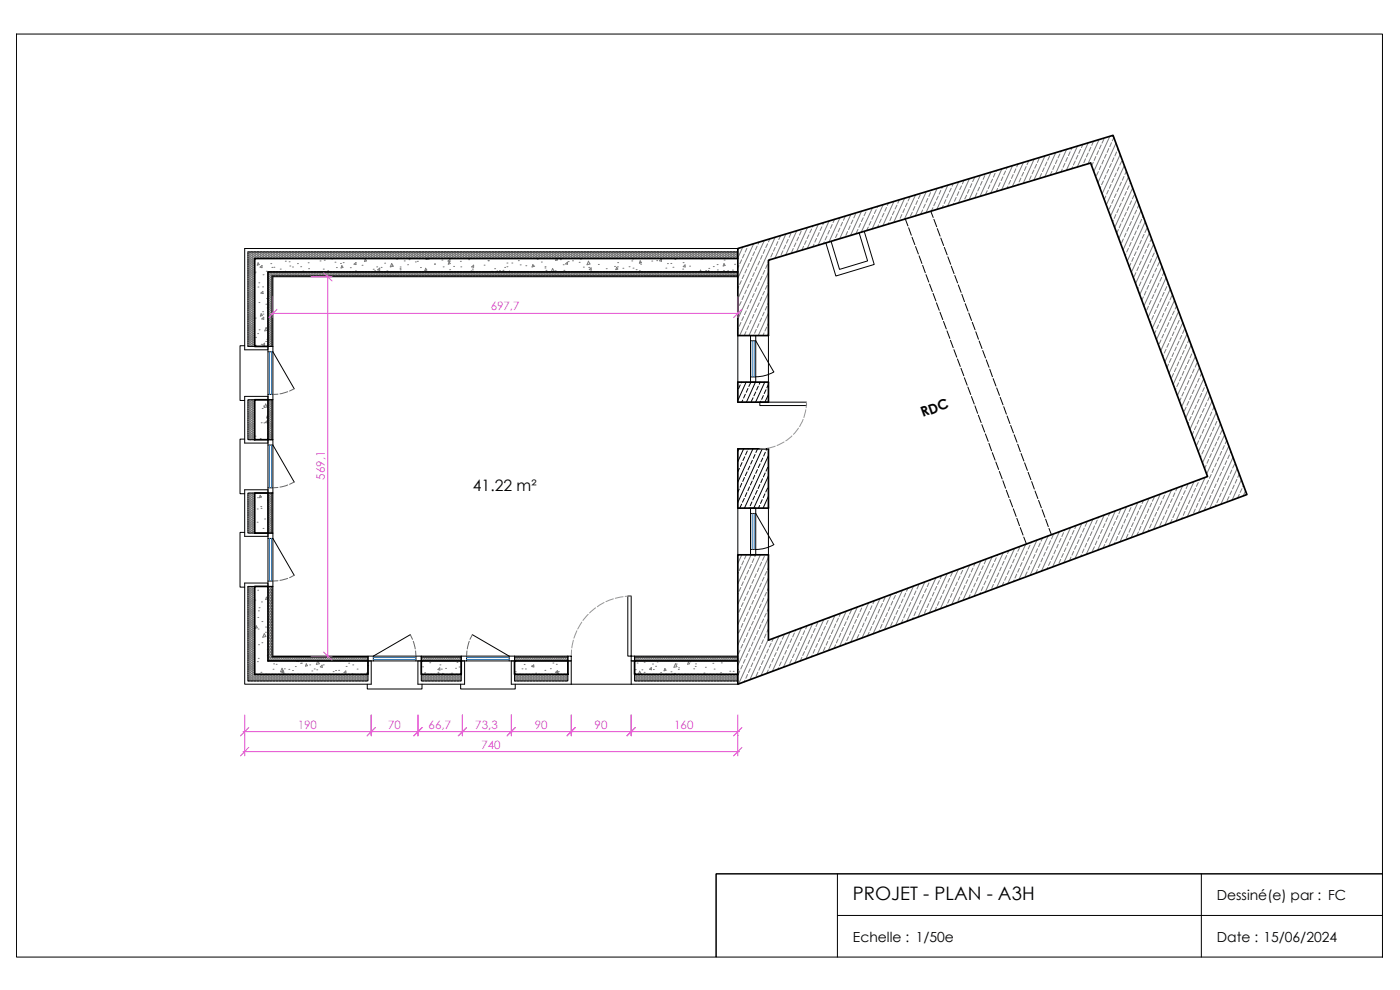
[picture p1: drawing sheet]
<svg xmlns="http://www.w3.org/2000/svg" width="420mm" height="297mm" viewBox="0 0 420 297" stroke-linecap="round" stroke-linejoin="round" font-family="sans-serif">
<defs><g id="words">
<text font-size="5.6" x="256" y="270">PROJET - PLAN - A3H</text>
<text font-size="4.7" x="141.9" y="147.4">41.22 m²</text>
<g font-size="4.2">
<text x="277" y="125.2" transform="rotate(-20 277 125.2)">RDC</text>
<text x="365.2" y="270">Dessiné(e) par : FC</text>
<text x="256" y="282.5">Echelle : 1/50e</text>
<text x="365.2" y="282.5">Date : 15/06/2024</text>
</g>
<g font-size="3.5" fill="#e651d2">
<text x="147.3" y="93.1">697,7</text>
<text x="97.4" y="143.9" transform="rotate(-90 97.4 143.9)">569,1</text>
<text x="89.4" y="218.8">190</text>
<text x="116.4" y="218.8">70</text>
<text x="128.6" y="218.6">66,7</text>
<text x="142.6" y="218.6">73,3</text>
<text x="160.5" y="218.8">90</text>
<text x="178.5" y="218.8">90</text>
<text x="202.3" y="218.8">160</text>
<text x="144.5" y="224.8">740</text>
</g>
</g></defs>
<!-- layer: 01-MURS_hachures - EXITANT -->
<g fill="none" stroke="#7a7a7a" stroke-width=".3">
<path d="M269.9 60l-.5 1M271.5 59.5l-3.3 7.2M273 59.2l-.5 1.1M274.8 58.5l-3.4 7.3M276.2 58.5l-.6 1.1M278 57.5l-3.3 7.3M278.5 59.5l-.6 1.2M279.3 57.8l-.5 1.1M279.6 57l-.1 .2M281.2 56.5l-3.3 7.3M281.6 58.9l-.6 1.1M282.3 57.1l-.5 1.2"/>
<path d="M282.9 56.1l-.3 .4M283.9 59.9l-.5 1.2M284.5 55.6l-3.3 7.2M284.7 58.2l-.6 1.1M285.5 56.4l-.6 1.2M286.1 55l-.4 .9M287 59.2l-.5 1.2M287.7 54.6l-3.3 7.3M287.8 57.5l-.5 1.1M288.6 55.8l-.6 1.1M289.3 54.1l-.5 1.1M290.1 58.6l-.6 1.1"/>
<path d="M290.9 56.8l-.5 1.2M290.9 53.6l-3.3 7.3M291.7 55.1l-.5 1.1M292.5 53.4l-.6 1.1M293.2 57.9l-.5 1.1M294 56.1l-.6 1.2M294.2 52.6l-3.3 7.3M294.8 54.4l-.6 1.2M295.6 52.7l-.6 1.1M296.3 57.2l-.5 1.1M297.1 55.5l-.5 1.1M297.4 51.7l-3.3 7.2"/>
<path d="M297.9 53.7l-.6 1.2M298.6 52l-.5 1.1M299.1 51.2l-.2 .2M299.4 56.5l-.4 1M300.2 54.8l-.5 1.1M300.7 50.7l-3.4 7.2M301 53.1l-.5 1.1M301.8 51.3l-.6 1.2M302.3 50.2l-.3 .6M302.5 55.9l-.3 .6M303.3 54.1l-.5 1.2M303.9 49.7l-3.3 7.3"/>
<path d="M304.1 52.4l-.5 1.1M304.9 50.6l-.5 1.2M305.5 49.2l-.4 .9M305.6 55.2l-.1 .3M306.4 53.4l-.6 1.2M307.2 48.7l-3.4 7.3M307.2 51.7l-.6 1.1M308 50l-.5 1.2M308.7 54.5h.1M308.8 48.2l-.6 1.2M309.5 52.8l-.5 1.1M310.3 51l-.6 1.2"/>
<path d="M310.4 47.7l-3.3 7.3M311.1 49.3l-.6 1.2M311.9 47.6l-.6 1.1M312.6 52.1l-.5 1.1M313.4 50.3l-.5 1.2M313.6 46.8l-3.3 7.2M314.2 48.6l-.6 1.2M315 46.9l-.6 1.2M315.2 46.3h.1M315.7 51.4l-.5 1.1M316.5 49.7l-.5 1.2M316.9 45.8l-3.4 7.3"/>
<path d="M317.3 47.9l-.5 1.2M318.1 46.2l-.6 1.2M318.5 45.3l-.2 .3M318.8 50.7l-.4 .9M319.6 49l-.5 1.2M320.1 44.8l-3.3 7.3M320.4 47.3l-.5 1.1M321.2 45.5l-.5 1.2M321.7 44.3l-.3 .7M321.9 50.1l-.3 .5M322.7 48.3l-.6 1.2M323.4 43.8l-3.4 7.3"/>
<path d="M323.5 46.6l-.6 1.2M324.3 44.8l-.5 1.2M325 43.3l-.4 1M325 49.4l-.1 .2M325.8 47.6l-.5 1.2M326.6 42.9l-3.3 7.2M326.6 45.9l-.6 1.2M327.4 44.2l-.6 1.2M328.1 48.7l-.5 1M328.2 42.4l-.6 1.2M328.9 47l-.5 1.1M329.6 51.5l-.5 1.1"/>
<path d="M329.7 45.2l-.5 1.2M329.8 41.9l-3.3 7.3M330.4 56l-.3 .4M330.4 49.8l-.5 1.1M330.5 43.5l-.6 1.2M331.2 54.3l-.6 1.1M331.2 48l-.5 1.2M331.3 41.8l-.6 1.1M331.9 58.8l-.5 1M331.9 52.5l-.5 1.2M332 46.3l-.5 1.2M332.6 57.1l-.5 1.1"/>
<path d="M332.7 50.8l-.5 1.2M332.8 44.5l-.5 1.2M333.1 40.9l-4.8 10.5M333.4 55.3l-.5 1.2M333.5 49.1l-.5 1.1M333.6 42.8l-.5 1.2M334.2 59.9l-.5 1.1M334.2 53.6l-.5 1.2M334.3 41.2l-.5 1.1M334.3 47.3l-.5 1.2M334.9 42.9l-5.4 11.9M335 58.1l-.6 1.2"/>
<path d="M335 51.9l-.5 1.1M335.1 45.6l-.5 1.2M335.6 44.6l-.2 .5M335.8 56.4l-.6 1.1M335.8 50.1l-.5 1.2M336.2 46.3l-5.4 11.8M336.5 54.7l-.5 1.1M336.6 48.4l-.5 1.1M337.3 59.2l-.6 1.1M337.3 52.9l-.5 1.2M337.4 49.7l-5.4 11.8M338.1 51.4l-.5 .9"/>
<path d="M338.1 57.5l-.5 1.1M338.7 53.1l-5.4 11.8M338.9 55.7l-.6 1.2M339.3 54.7l-.2 .4M339.9 56.4l-5.4 11.9M340.4 58.5l-.6 1.2M341.2 59.8l-5.4 11.8M221.8 79.7l-.4 .7M222.6 77.9l-.6 1.2M222.9 74.1l-1.5 3.3M223.4 76.2l-.6 1.2M224.1 74.5l-.5 1.2"/>
<path d="M224.6 73.6l-.2 .3M224.9 79l-.5 1.2M225.7 77.3l-.5 1.2M226.2 73.2l-4.8 10.3M226.5 75.5l-.6 1.2M227.2 73.8l-.5 1.2M227.8 72.7l-.3 .6M228 78.3l-.6 1.2M228.8 76.6l-.6 1.2M229.4 72.2l-8 17.4M229.6 74.9l-.5 1.1M230.3 79.4l-.5 1.2"/>
<path d="M230.4 73.2l-.6 1.1M230.6 78.7l-.1 .1M231 71.7l-.4 .9M231.1 77.7l-.1 .3M231.9 75.9l-.6 1.2M232.6 71.2l-11.2 24.5M232.6 74.2l-.5 1.2M233.5 72.5l-.6 1.1M234.2 77h.1M234.3 70.8l-.6 1.1M235 75.2l-.6 1.2M235.8 73.5l-.6 1.2"/>
<path d="M235.9 70.2l-3.3 7.3M236.5 71.8l-.5 1.2M237.3 70.1l-.5 1.1M238.1 74.6l-.5 1.1M238.9 72.9l-.6 1.1M239.1 69.2l-3.3 7.3M239.7 71.1l-.6 1.2M240.4 69.4l-.5 1.1M240.7 68.8h.1M241.2 73.9l-.5 1.1M242 72.2l-.5 1.1M242.3 68.3l-3.3 7.2"/>
<path d="M242.8 70.5l-.6 1.1M243.6 68.7l-.6 1.2M244 67.8l-.2 .3M244.3 73.3l-.4 .8M245.1 71.5l-.6 1.2M245.6 67.3l-3.3 7.3M245.9 69.8l-.6 1.1M246.7 68l-.6 1.2M247.2 66.8l-.3 .7M247.4 72.6l-.3 .5M248.2 70.8l-.6 1.2M248.8 66.3l-3.3 7.3"/>
<path d="M248.9 69.1l-.5 1.1M249.8 67.4l-.6 1.1M250.5 65.8l-.5 1M250.5 71.9l-.1 .2M251.3 70.2l-.5 1.1M252.1 65.3l-3.3 7.3M252.1 68.4l-.6 1.2M252.8 66.7l-.5 1.1M253.6 65l-.5 1.1M254.4 69.5l-.5 1.1M255.2 67.7l-.5 1.2M255.3 64.4l-3.3 7.2"/>
<path d="M256 66l-.6 1.2M256.7 64.3l-.5 1.1M257.5 68.8l-.6 1.1M258.3 67.1l-.5 1.1M258.6 63.4l-3.3 7.2M259.1 65.3l-.6 1.2M259.9 63.6l-.6 1.1M260.2 62.9l-.1 .1M260.6 68.1l-.5 1.1M261.4 66.4l-.6 1.1M261.8 62.4l-3.3 7.3M262.2 64.7l-.6 1.1"/>
<path d="M263 62.9l-.6 1.2M263.4 61.9l-.2 .4M263.7 67.5l-.4 .7M264.5 65.7l-.6 1.2M265 61.4l-3.3 7.3M265.3 64l-.6 1.1M266.1 62.2l-.6 1.2M266.6 60.9l-.3 .8M266.8 66.8l-.2 .4M267.6 65l-.5 1.2M268.3 60.4l-3.3 7.3M268.4 63.3l-.6 1.1"/>
<path d="M269.2 61.6l-.6 1.1M269.9 66.1l-.1 .2M270.7 64.4l-.5 1.1M271.5 62.6l-.5 1.2M272.3 60.9l-.6 1.1M273.8 63.7l-.6 1.1M274.6 61.9l-.5 1.2M275.4 60.2l-.5 1.2M276.9 63l-.6 1.1M277.7 61.3l-.6 1.1M280 62.3l-.5 1M280.8 60.6l-.6 1.1"/>
<path d="M283.1 61.7l-.3 .6M286.2 61l-.2 .4M289.3 60.3l-.1 .1M333.4 61.6l-.5 1.2M334.1 66.1l-.2 .5M334.9 64.4l-.5 1.1M335.6 68.9l-.5 1M335.7 62.7l-.5 1.1M336.4 67.2l-.5 1.1M336.5 60.9l-.6 1.2M337.1 71.7l-.5 1.1M337.2 65.4l-.5 1.2"/>
<path d="M337.9 76.2l-.2 .4M337.9 69.9l-.5 1.2M338 63.7l-.5 1.2M338.7 74.5l-.6 1.1M338.7 68.2l-.5 1.2M338.8 62l-.5 1.1M339.4 79l-.5 1M339.5 72.7l-.6 1.2M339.5 66.5l-.5 1.2M339.6 60.3l-.5 1.1M340.2 77.3l-.5 1.1M340.3 71l-.6 1.2"/>
<path d="M340.3 64.7l-.5 1.2M341 75.5l-.6 1.2M341 69.3l-.5 1.2M341.1 63l-.5 1.2M341.8 73.8l-.6 1.1M341.8 61.4l-.4 1.1M341.8 67.5l-.5 1.2M342.5 63.1l-5.5 11.9M342.5 78.3l-.5 1.2M342.5 72.1l-.5 1.1M342.6 65.8l-.5 1.2M343.1 64.8l-.2 .4"/>
<path d="M343.3 76.6l-.5 1.1M343.4 70.3l-.6 1.2M343.7 66.5l-5.4 11.8M344.1 74.9l-.5 1.1M344.2 68.6l-.6 1.2M344.8 79.4l-.5 1.1M344.9 73.1l-.6 1.2M345 69.9l-5.5 11.8M345.6 71.6l-.5 .9M345.6 77.7l-.5 1.1M346.2 73.3l-5.4 11.8M346.4 75.9l-.6 1.2"/>
<path d="M346.8 74.9l-.1 .4M347.5 76.6l-5.5 11.8M347.9 78.7l-.5 1.2M348.7 80l-5.4 11.8M221.6 98.4l-.2 .4M221.6 92.2l-.2 .5M221.7 86l-.3 .6M222.4 96.7l-.5 1.2M222.4 90.5l-.5 1.1M222.5 84.2l-.5 1.2M223.2 95l-.6 1.2M223.2 88.7l-.5 1.2"/>
<path d="M223.3 82.5l-.6 1.1M223.9 99.5l-.5 1.2M224 93.3l-.6 1.1M224 87l-.5 1.2M224.1 80.7l-.6 1.2M224.7 97.8l-.6 1.1M224.7 91.5l-.5 1.2M224.8 85.3l-.5 1.1M225.5 96.1l-.6 1.1M225.5 89.8l-.5 1.1M225.6 83.5l-.5 1.2M226.3 94.3l-.6 1.2"/>
<path d="M226.3 88.1l-.5 1.1M226.4 81.8l-.5 1.1M227 98.8l-.5 1.2M227.1 92.6l-.6 1.1M227.1 86.3l-.5 1.2M227.2 80.1l-.6 1.2M227.8 97.1l-.5 1.2M227.9 90.9l-.6 1.1M227.9 84.6l-.5 1.1M228.6 95.4l-.6 1.1M228.6 89.1l-.5 1.2M228.7 82.9l-.5 1.1"/>
<path d="M229.3 99.9l-.3 .8M229.3 93.7l-.5 1.1M229.4 87.4l-.5 1.1M229.5 81.1l-.5 1.2M230.1 98.1l-.5 1.2M230.2 91.9l-.6 1.2M230.2 85.7l-.5 1.1M230.6 81.7l-8.6 19M230.6 87.8l-5.8 12.9M230.6 94l-3 6.7M230.6 84.8l-.1 .3M230.6 90.9l-.2 .4"/>
<path d="M230.6 97l-.2 .6M340.9 81.8l-.5 1.1M341.6 86.3l-.2 .5M341.7 80.1l-.5 1.1M342.4 84.6l-.5 1.1M343.1 89.1l-.4 1M343.2 82.9l-.5 1.1M343.9 87.3l-.5 1.2M344 81.1l-.5 1.2M344.7 91.9l-.5 1.1M344.7 85.6l-.5 1.2M345.4 96.4l-.2 .4"/>
<path d="M345.5 90.1l-.6 1.2M345.5 83.9l-.5 1.2M346.2 94.7l-.5 1.1M346.3 88.4l-.6 1.2M346.3 82.2l-.5 1.1M346.9 99.2l-.5 1M347 92.9l-.6 1.2M347 86.7l-.5 1.2M347.1 80.4l-.5 1.2M347.7 97.5l-.5 1.1M347.8 91.2l-.6 1.1M347.8 84.9l-.5 1.2"/>
<path d="M348.5 95.7l-.5 1.2M348.6 89.5l-.5 1.1M348.6 83.2l-.5 1.2M349.3 94l-.5 1.1M349.4 81.6l-.5 1M349.4 87.7l-.6 1.2M350 83.3l-5.4 11.9M350 98.5l-.5 1.2M350.1 92.3l-.5 1.1M350.2 86l-.6 1.2M350.6 85l-.2 .4M350.8 96.8l-.5 1.1"/>
<path d="M350.9 90.5l-.6 1.2M351.2 86.7l-5.4 11.8M351.6 95.1l-.5 1.1M351.6 88.8l-.5 1.2M352.3 99.6l-.5 1.1M352.4 93.3l-.5 1.2M352.5 90.1l-5.4 11.8M353.1 91.8l-.4 .9M353.1 97.8l-.5 1.2M353.7 93.4l-5.4 11.9M353.9 96.1l-.5 1.2M354.4 95.1l-.2 .4"/>
<path d="M355 96.8l-5.4 11.8M355.4 98.9l-.5 1.1M226.2 100.6v.1M230.6 100l-.3 .7M348.4 102l-.5 1.1M349.2 106.5l-.3 .4M349.2 100.3l-.5 1.1M350 104.8l-.6 1.1M350.7 109.3l-.5 1M350.8 103.1l-.6 1.1M351.5 107.5l-.6 1.2M351.5 101.3l-.5 1.2"/>
<path d="M352.2 112.1l-.6 1.2M352.2 105.8l-.5 1.2M352.9 116.6l-.2 .5M353 110.3l-.5 1.2M353 104.1l-.5 1.2M353.7 114.9l-.5 1.1M353.8 108.6l-.5 1.2M353.9 102.4l-.6 1.1M354.4 119.4l-.4 1M354.5 113.1l-.5 1.2M354.6 106.9l-.5 1.1M354.7 100.6l-.6 1.2"/>
<path d="M355.2 117.7l-.5 1.1M355.3 111.4l-.5 1.2M355.4 105.2l-.6 1.1M356 115.9l-.5 1.2M356.1 109.7l-.6 1.1M356.1 103.4l-.5 1.2M356.3 100.2l-5.5 11.8M356.8 114.2l-.5 1.1M356.9 101.9l-.5 .9M356.9 107.9l-.6 1.2M357.5 103.5l-5.4 11.9M357.5 118.7l-.5 1.2"/>
<path d="M357.6 112.5l-.5 1.1M357.7 106.2l-.5 1.2M358.1 105.2l-.1 .4M358.3 117l-.5 1.1M358.4 110.7l-.5 1.2M358.8 106.9l-5.5 11.8M359.1 115.2l-.5 1.2M359.2 109l-.5 1.2M359.9 119.8l-.6 1.1M359.9 113.5l-.5 1.2M360 110.3l-5.4 11.8M360.6 111.9l-.4 1"/>
<path d="M360.7 118l-.6 1.2M361.3 113.6l-5.5 11.8M361.4 116.3l-.5 1.1M361.9 115.3l-.2 .4M362.5 117l-5.4 11.8M363 119.1l-.6 1.1M356 122.2l-.6 1.1M356.7 126.7l-.2 .4M356.8 120.5l-.6 1.1M357.5 125l-.6 1.1M358.2 129.5l-.5 1M358.3 123.2l-.6 1.2"/>
<path d="M359 127.8l-.5 1.1M359.1 121.5l-.6 1.2M359.7 132.3l-.5 1.1M359.8 126l-.5 1.2M360.5 136.8l-.3 .5M360.5 130.5l-.5 1.2M360.6 124.3l-.6 1.1M361.3 135.1l-.6 1.1M361.3 128.8l-.5 1.2M361.4 122.6l-.6 1.1M362 139.6l-.5 1M362 133.3l-.5 1.2"/>
<path d="M362.1 127.1l-.5 1.1M362.1 120.8l-.5 1.2M362.7 137.9l-.5 1.1M362.8 131.6l-.5 1.2M362.9 125.4l-.5 1.1M363.5 136.1l-.5 1.2M363.6 129.9l-.5 1.1M363.7 123.6l-.5 1.2M363.8 120.4l-5.4 11.8M364.3 134.4l-.5 1.1M364.4 122.1l-.5 .9M364.4 128.1l-.5 1.2"/>
<path d="M365 123.7l-5.4 11.9M365.1 138.9l-.5 1.2M365.2 132.6l-.6 1.2M365.2 126.4l-.5 1.2M365.7 125.4l-.3 .4M365.9 137.2l-.6 1.1M365.9 130.9l-.5 1.2M366.3 127.1l-5.4 11.8M366.6 135.4l-.5 1.2M366.7 129.2l-.5 1.2M367.4 140l-.6 1.1M367.4 133.7l-.5 1.1"/>
<path d="M367.5 130.4l-5.4 11.9M368.2 132.1l-.5 1.1M368.2 138.2l-.5 1.2M368.8 133.8l-9.2 20M369 136.5l-.5 1.1M369.4 135.5l-.2 .4M370.1 137.2l-7.1 15.3M370.5 139.3l-.6 1.1M318 159.5l-5.5 11.9M319.2 159.8l-.5 1.2M319.6 158.9l-.1 .4M321.3 158.3l-5.4 11.8"/>
<path d="M322.3 159.1l-.5 1.2M323 157.7l-.4 .9M324.7 157l-5.4 11.8M325.4 158.5l-.5 1.2M326.2 156.7l-.5 1.2M327.7 159.5l-.5 1.2M328 155.8l-5.4 11.8M328.5 157.8l-.5 1.2M329.3 156.1l-.5 1.1M329.7 155.1l-.1 .4M330.8 158.8l-.5 1.2M331.4 154.5l-5.4 11.8"/>
<path d="M331.6 157.1l-.5 1.2M332.4 155.4l-.5 1.2M333.1 153.9l-.5 .9M333.1 159.9l-.5 1.2M333.9 158.2l-.5 1.2M334.7 156.4l-.5 1.2M334.8 153.3l-5.4 11.8M335.5 154.7l-.5 1.2M336.2 159.2l-.5 1.2M336.3 153l-.5 1.1M337 157.5l-.5 1.2M337.8 155.8l-.5 1.1"/>
<path d="M338.1 152l-5.4 11.8M338.6 154l-.5 1.2M339.3 158.6l-.5 1.1M339.4 152.3l-.5 1.2M339.8 151.4l-.1 .3M340.1 156.8l-.5 1.2M340.9 155.1l-.5 1.2M341.5 150.8l-5.4 11.8M341.7 159.6l-.5 1.1M341.7 153.3l-.5 1.2M342.4 157.9l-.5 1.2M342.5 151.7l-.5 1.1"/>
<path d="M343.2 150.1l-.4 1M343.2 156.1l-.5 1.2M344 154.4l-.5 1.2M344.7 158.9l-.2 .5M344.8 152.7l-.5 1.2M344.9 149.5l-5.4 11.8M345.6 157.2l-.6 1.2M345.6 151l-.5 1.1M346.3 155.5l-.5 1.1M346.4 149.2l-.6 1.2M347.1 153.7l-.5 1.2M347.9 152l-.5 1.2"/>
<path d="M348.2 148.3l-5.4 11.8M348.6 156.5l-.5 1.2M348.7 150.3l-.5 1.1M349.4 154.8l-.5 1.2M349.5 148.6l-.5 1.1M349.9 147.6l-.2 .4M350.2 153l-.5 1.2M351 151.3l-.5 1.2M351.6 147l-5.4 11.8M351.7 155.8l-.5 1.1M351.8 149.6l-.5 1.2M352.5 154.1l-.5 1.2"/>
<path d="M352.6 147.9l-.5 1.1M353.3 146.4l-.4 .9M353.3 152.4l-.5 1.2M354.1 150.6l-.5 1.2M354.8 155.2l-.2 .5M354.9 148.9l-.5 1.2M355 145.7l-5.4 11.9M355.6 153.4l-.5 1.2M355.7 147.2l-.5 1.2M356.4 151.7l-.5 1.2M356.5 145.5l-.5 1.1M357.2 150l-.5 1.1"/>
<path d="M358 148.3l-.5 1.1M358.3 144.5l-5.4 11.8M358.7 152.8l-.5 1.1M358.8 146.5l-.5 1.2M359.5 151l-.5 1.2M359.6 144.8l-.5 1.1M360 143.9l-.1 .3M360.3 149.3l-.5 1.2M361.1 147.6l-.5 1.1M361.7 143.2l-5.4 11.9M361.9 152.1l-.6 1.1M361.9 145.9l-.5 1.1"/>
<path d="M362.6 150.3l-.5 1.2M362.7 144.1l-.6 1.2M363.4 148.6l-.5 1.2M363.5 142.4l-.5 1.1M364.2 146.9l-.5 1.2M364.3 140.6l-.5 1.2M364.9 151.4l-.2 .5M365 145.2l-.5 1.1M365.7 149.7l-.5 1.1M365.8 143.4l-.5 1.2M366.5 148l-.5 1.1M366.6 141.7l-.6 1.1"/>
<path d="M367.3 146.2l-.5 1.2M368.1 144.5l-.5 1.1M368.8 149l-.5 1.2M368.9 142.8l-.5 1.1M369.6 147.3l-.5 1.1M369.7 141l-.5 1.2M370.4 145.6l-.5 1.1M371.2 143.8l-.5 1.2M371.3 140.6l-4.9 10.7M371.9 142.3l-.4 .9M371.9 148.4l-.5 1M372.6 143.9l-2.8 6.1"/>
<path d="M372.7 146.6l-.5 1.2M373.2 145.6l-.2 .4M373.8 147.3l-.7 1.5M221.5 178l-.1 .2M221.6 171.8l-.2 .3M222.3 176.3l-.5 1.1M222.4 170l-.5 1.2M222.6 166.5l-1.2 2.6M223.1 174.6l-.5 1.1M223.2 168.3l-.6 1.2M223.8 179.1l-.5 1.1M223.9 172.8l-.5 1.2"/>
<path d="M224 166.6l-.6 1.1M224.6 177.3l-.5 1.2M224.7 171.1l-.6 1.1M225.4 166.5l-4 8.6M225.4 175.6l-.5 1.2M225.5 169.3l-.6 1.2M226.2 173.9l-.5 1.1M226.3 167.6l-.6 1.2M226.8 166.5l-.3 .6M226.9 178.4l-.5 1.1M227 172.1l-.5 1.2M227.7 176.7l-.5 1.1"/>
<path d="M227.8 170.4l-.5 1.1M228.2 166.5l-6.8 14.8M228.5 174.9l-.5 1.2M228.6 168.7l-.6 1.2M229.2 179.5l-.5 1.1M229.3 173.2l-.5 1.1M229.4 166.9l-.6 1.2M230 177.7l-.5 1.2M230.1 171.5l-.5 1.1M230.6 167.2l-9.2 20.2M230.6 173.4l-9.2 20.1M230.6 179.5l-9.2 20.1"/>
<path d="M230.6 170.3l-.2 .6M230.6 176.4l-.3 .7M264.1 179.6l-5.4 11.8M265.6 179.3l-.5 1.2M267.4 178.4l-5.4 11.8M268.7 178.7l-.5 1.1M269.1 177.7l-.1 .4M270.8 177.1l-5.4 11.8M271 179.7l-.5 1.2M271.8 178l-.5 1.1M272.5 176.5l-.4 .9M274.1 179l-.5 1.2"/>
<path d="M274.2 175.8l-5.4 11.9M274.9 177.3l-.5 1.1M275.7 175.6l-.5 1.1M277.2 178.4l-.5 1.1M277.6 174.6l-5.5 11.8M278 176.6l-.5 1.2M278.8 174.9l-.5 1.1M279.2 174l-.1 .3M279.5 179.4l-.5 1.2M280.3 177.7l-.5 1.1M280.9 173.3l-5.4 11.9M281.1 176l-.5 1.1"/>
<path d="M281.9 174.2l-.5 1.2M282.6 172.7l-.4 .9M282.6 178.7l-.5 1.2M283.4 177l-.5 1.2M284.2 175.3l-.5 1.1M284.3 172.1l-5.4 11.8M284.9 179.8l-.5 1.1M285 173.5l-.5 1.2M285.7 178.1l-.5 1.1M285.8 171.8l-.5 1.1M286.5 176.3l-.5 1.2M287.3 174.6l-.5 1.1"/>
<path d="M287.6 170.8l-5.4 11.8M288.1 179.1l-.6 1.2M288.1 172.9l-.5 1.1M288.8 177.4l-.5 1.1M288.9 171.1l-.5 1.2M289.3 170.2l-.1 .3M289.6 175.7l-.5 1.1M290.4 173.9l-.5 1.2M291 169.6l-5.4 11.8M291.2 178.4l-.6 1.1M291.2 172.2l-.5 1.1M292 176.7l-.6 1.2"/>
<path d="M292 170.4l-.5 1.2M292.7 168.9l-.4 1M292.7 175l-.5 1.1M293.5 173.2l-.5 1.2M294.2 177.8l-.2 .5M294.3 171.5l-.5 1.1M294.4 168.3l-5.4 11.8M295 176l-.5 1.2M295.1 169.8l-.5 1.1M295.9 174.3l-.6 1.1M295.9 168l-.5 1.2M296.6 172.6l-.5 1.1"/>
<path d="M297.4 170.8l-.5 1.2M297.8 167.1l-5.5 11.8M298.1 175.4l-.5 1.1M298.2 169.1l-.5 1.1M298.9 173.6l-.5 1.2M299 167.4l-.5 1.1M299.4 166.4l-.1 .4M299.7 171.9l-.5 1.1M300.5 170.2l-.5 1.1M301.1 165.8l-5.4 11.8M301.2 174.7l-.4 1M301.3 168.4l-.5 1.2"/>
<path d="M302 172.9l-.5 1.2M302.1 166.7l-.5 1.1M302.8 165.2l-.4 .9M302.8 171.2l-.5 1.2M303.6 169.5l-.5 1.1M304.4 174l-.3 .5M304.4 167.7l-.5 1.2M304.5 164.6l-5.4 11.8M305.1 172.3l-.5 1.1M305.2 166l-.5 1.1M305.9 170.5l-.5 1.2M306 164.3l-.5 1.1"/>
<path d="M306.7 168.8l-.5 1.1M307.5 167.1l-.5 1.1M307.8 163.3l-5.4 11.8M308.3 171.6l-.6 1.1M308.3 165.3l-.5 1.2M309 169.9l-.5 1.1M309.1 163.6l-.5 1.1M309.5 162.7l-.1 .3M309.8 168.1l-.5 1.2M310.6 166.4l-.5 1.1M311.2 162l-5.4 11.9M311.3 170.9l-.5 1.1"/>
<path d="M311.4 164.6l-.5 1.2M312.2 169.2l-.6 1.1M312.2 162.9l-.5 1.2M312.9 161.4l-.5 1M312.9 167.4l-.5 1.2M313.7 165.7l-.5 1.1M314.4 170.2l-.2 .5M314.5 164l-.5 1.1M314.6 160.8l-5.5 11.8M315.2 168.5l-.5 1.1M315.3 162.2l-.5 1.2M316 166.8l-.5 1.1"/>
<path d="M316.1 160.5l-.5 1.2M316.8 165l-.5 1.2M317.6 163.3l-.5 1.1M318.3 167.8l-.5 1.2M318.4 161.6l-.5 1.1M319.1 166.1l-.5 1.1M319.9 164.4l-.5 1.1M320.7 162.6l-.5 1.2M321.4 167.1l-.4 1.1M321.5 160.9l-.5 1.1M322.2 165.4l-.5 1.2M323 163.7l-.5 1.1"/>
<path d="M323.8 161.9l-.5 1.2M324.6 166.5l-.3 .5M324.6 160.2l-.5 1.1M325.3 164.7l-.5 1.2M326.1 163l-.5 1.1M326.9 161.3l-.5 1.1M328.5 164.1l-.6 1.1M329.2 162.3l-.5 1.2M330 160.6l-.5 1.1M331.5 163.4l-.5 1.1M332.3 161.6l-.5 1.2M334.6 162.7l-.2 .5"/>
<path d="M335.4 161l-.5 1.1M338.5 160.3l-.5 1.1M221.4 184.3h.1M222.1 195l-.5 1.2M222.2 188.8l-.6 1.2M222.2 182.6l-.5 1.1M222.8 199.6l-.5 1.1M222.9 193.3l-.5 1.2M223 187l-.6 1.2M223 180.8l-.5 1.2M223.6 197.8l-.5 1.2M223.7 191.6l-.5 1.2"/>
<path d="M223.8 185.3l-.5 1.2M224.4 196.1l-.5 1.1M224.5 189.8l-.5 1.2M224.6 183.6l-.6 1.2M225.2 194.4l-.5 1.1M225.3 188.1l-.6 1.2M225.3 181.9l-.5 1.1M225.9 198.9l-.5 1.1M226 192.6l-.5 1.2M226.1 186.4l-.6 1.2M226.1 180.1l-.5 1.2M226.7 197.2l-.5 1.1"/>
<path d="M226.8 190.9l-.5 1.2M226.9 184.7l-.6 1.1M227.5 195.4l-.5 1.2M227.6 189.2l-.5 1.1M227.7 182.9l-.6 1.2M228.2 200l-.5 1.1M228.3 193.7l-.5 1.1M228.4 187.4l-.5 1.2M228.5 181.2l-.6 1.1M229.1 198.2l-.6 1.2M229.1 192l-.5 1.1M229.2 185.7l-.6 1.2"/>
<path d="M229.8 196.5l-.5 1.1M229.9 190.2l-.5 1.2M230 184l-.6 1.1M230.6 185.6l-9 19.6M230.6 191.7l-5.6 12.3M230.6 182.5l-.4 .9M230.6 188.7l-.4 1M230.6 194.7l-.5 1.2M231.3 199.3l-.5 1.1M231.4 193l-.5 1.2M232.1 191.5l-.4 1M232.1 197.5l-.5 1.2"/>
<path d="M232.9 195.8l-.5 1.1M233.7 194.1l-.5 1.1M233.8 190.9l-5.4 11.8M234.5 198.6l-.6 1.1M234.5 192.3l-.5 1.2M235.2 196.9l-.5 1.1M235.3 190.6l-.5 1.2M236 195.1l-.5 1.2M236.8 193.4l-.5 1.1M237.1 189.6l-5.3 11.9M237.6 197.9l-.6 1.2M237.6 191.7l-.5 1.1"/>
<path d="M238.4 196.2l-.6 1.1M238.4 189.9l-.5 1.2M238.8 189l-.1 .4M239.1 194.5l-.5 1.1M239.9 192.7l-.5 1.2M240.5 188.4l-5.4 11.8M240.7 197.2l-.6 1.1M240.7 191l-.5 1.2M241.5 195.5l-.6 1.2M241.5 189.2l-.5 1.2M242.2 187.8l-.4 .9M242.3 193.8l-.6 1.1"/>
<path d="M243 192l-.5 1.2M243.7 196.6l-.2 .5M243.8 190.3l-.5 1.2M243.9 187.1l-5.4 11.8M244.5 194.8l-.5 1.2M244.6 188.6l-.5 1.2M245.3 193.1l-.5 1.1M245.4 186.8l-.5 1.2M246.2 191.4l-.6 1.1M246.9 189.6l-.5 1.2M247.3 185.9l-5.5 11.8M247.6 194.2l-.5 1.1"/>
<path d="M247.7 187.9l-.5 1.2M248.4 192.4l-.5 1.2M248.5 186.2l-.5 1.1M248.9 185.2l-.1 .4M249.2 190.7l-.5 1.1M250 188.9l-.5 1.2M250.6 184.6l-5.4 11.8M250.8 193.5l-.5 1.1M250.8 187.2l-.5 1.2M251.5 191.7l-.5 1.2M251.6 185.5l-.5 1.2M252.3 184l-.4 .9"/>
<path d="M252.3 190l-.5 1.2M253.1 188.3l-.5 1.2M253.9 192.8l-.3 .5M253.9 186.5l-.5 1.2M254 183.4l-5.4 11.8M254.7 191.1l-.6 1.1M254.7 184.8l-.5 1.2M255.4 189.3l-.5 1.2M255.5 183.1l-.5 1.1M256.2 187.6l-.5 1.2M257 185.9l-.5 1.1M257.3 182.1l-5.3 11.8"/>
<path d="M257.8 190.4l-.6 1.1M257.8 184.1l-.5 1.2M258.6 188.7l-.6 1.1M258.6 182.4l-.5 1.2M259 181.5l-.1 .3M259.3 186.9l-.5 1.2M260.1 185.2l-.5 1.2M260.7 180.9l-5.4 11.8M260.8 189.7l-.5 1.1M260.9 183.4l-.5 1.2M261.6 188l-.5 1.2M261.7 181.8l-.5 1.1"/>
<path d="M262.4 180.2l-.4 1M262.5 186.2l-.6 1.2M263.2 184.5l-.5 1.2M264 189l-.3 .5M264 182.8l-.5 1.2M264.7 187.3l-.5 1.2M264.8 181.1l-.5 1.1M265.5 185.6l-.5 1.1M266.3 183.8l-.5 1.2M267.1 182.1l-.5 1.2M267.8 186.6l-.5 1.2M267.9 180.4l-.5 1.1"/>
<path d="M268.6 184.9l-.5 1.2M269.4 183.1l-.5 1.2M270.2 181.5l-.5 1.1M271 185.9l-.5 1.1M271.7 184.2l-.5 1.2M272.5 182.5l-.5 1.2M273.3 180.8l-.5 1.1M274.1 185.3l-.3 .5M274.9 183.5l-.6 1.2M275.6 181.8l-.5 1.2M276.4 180.1l-.5 1.1M277.9 182.9l-.5 1.1"/>
<path d="M278.8 181.1l-.6 1.2M281 182.2l-.4 1.1M281.8 180.5l-.5 1.1M284.2 181.5l-.3 .5M222 201.3l-.5 1.2M223.5 204.1l-.2 .5M224.4 202.4l-.6 1.1M225.2 200.6l-.6 1.2M227.4 201.7l-.5 1.1M230.6 201l-.5 1.1M233.7 200.3l-.3 .5"/>
</g>
<path d="M221.4 74.6l112.6-34 40.2 107.8-152.8 56.9v-38.8h9.2v25.6l131.8-49.1-35.1-94.1-96.7 29.2v22.6h-9.2z" fill="none" stroke="#000" stroke-width=".51"/>
<!-- layer: 02-MURS_hachures - DEMOL -->
<g fill="none" stroke="#000" stroke-width=".3">
<path d="M222.2 115.5l-.6 1.1M222.5 114.7l-.1 .2M223.7 118.3l-.5 1.1M223.9 114.7l-2.5 5.5M224.5 116.6l-.5 1.1M225.3 114.8l-.6 1.2M226 119.4l-.5 1.1M226.7 114.7l-2.7 6M226.8 117.6l-.5 1.2M227.6 115.9l-.5 1.1M228.1 114.7l-.2 .6M229.1 118.7l-.5 1.1"/>
<path d="M229.5 114.7l-2.7 6M229.9 116.9l-.6 1.2M230.6 118.4l-1 2.3M230.6 115.3l-.4 1M221.8 134.7l-.4 .7M222.7 138.8l-.5 1.1M222.9 120l-.3 .7M223.2 134.7l-1.8 3.8M223.5 137l-.5 1.2M224.3 135.3l-.5 1.2M224.6 134.7h.1M225 139.8l-.5 1.2"/>
<path d="M225.8 138.1l-.5 1.1M226 134.7l-4.6 9.9M226.6 136.4l-.5 1.1M227.4 134.7l-.5 1.1M228.1 139.2l-.5 1.1M228.3 120.4l-.1 .3M228.8 134.7l-7.4 16M228.9 137.4l-.5 1.2M229.7 135.7l-.5 1.1M230.2 134.7l-.3 .4M230.6 136.7l-7.2 15.8M221.9 146.7l-.5 1"/>
<path d="M221.9 140.5l-.5 1M222.6 151.3l-.6 1.1M222.6 145l-.5 1.2M223.4 149.5l-.6 1.2M223.4 143.3l-.5 1.2M224.1 147.8l-.5 1.2M224.2 141.6l-.5 1.1M224.9 152.3l-.1 .2M224.9 146.1l-.5 1.1M225.7 150.6l-.5 1.1M225.7 144.3l-.5 1.2M226.5 148.9l-.6 1.1"/>
<path d="M226.5 142.6l-.5 1.2M227.3 147.1l-.6 1.2M227.3 140.9l-.5 1.1M228 151.7l-.4 .8M228 145.4l-.5 1.2M228.8 149.9l-.6 1.2M228.8 143.7l-.5 1.1M229.6 148.2l-.5 1.1M229.6 141.9l-.5 1.2M230.4 146.4l-.6 1.2M230.4 140.2l-.5 1.2M230.6 142.8l-4.4 9.7"/>
<path d="M230.6 148.9l-1.6 3.6M230.6 145.9h.1M230.6 152v.1"/>
</g>
<path d="M221.4 114.7h9.2v6h-9.2zM221.4 134.7h9.2v17.8h-9.2z" fill="none" stroke="#000" stroke-width=".51"/>
<!-- layer: 18-ISOLATIONS - PROJET -->
<g fill="none" stroke="#7a7a7a" stroke-width=".3">
<path d="M74.4 80h.1M74.4 79.4h.1M74.4 78.9h.1M74.4 78.3h.1M74.4 77.8h.1M74.4 77.2h.1M74.4 76.7h.1M74.4 76.1h.1M74.4 76.1h.3M74.4 76.7h.3M74.4 77.2h.3M74.4 77.8h.3"/>
<path d="M74.4 78.3h.3M74.4 78.9h.3M74.4 79.4h.3M74.4 80h.3M74.7 78.3l.2 .3M74.7 77.8l.2 .2M74.7 77.2l.2 .3M74.7 76.7l.2 .2M74.7 76.1l.2 .3M74.7 75.6l.2 .2M74.7 80l.2 .2M74.7 79.4l.2 .3"/>
<path d="M74.7 78.9l.2 .2M74.9 75.8h.3M74.9 76.4h.3M74.9 76.9h.3M74.9 77.5h.3M74.9 78h.3M74.9 78.6h.3M74.9 79.1h.3M74.9 79.7h.3M74.9 75.8l-.2 .3M74.9 76.4l-.2 .3M74.9 76.9l-.2 .3"/>
<path d="M74.9 77.5l-.2 .3M74.9 78l-.2 .3M74.9 78.6l-.2 .3M74.9 79.1l-.2 .3M74.9 79.7l-.2 .3M75.2 79.1l.2 .3M75.2 76.4l.2 .3M75.2 79.7l.2 .3M75.2 78.6l.2 .3M75.2 78l.2 .3M75.2 77.5l.2 .3M75.2 76.9l.2 .3"/>
<path d="M75.2 75.8l.2 .3M75.4 75.6h.1M75.4 76.1h.3M75.4 76.7h.3M75.4 77.2h.3M75.4 77.8h.3M75.4 78.3h.3M75.4 78.9h.3M75.4 79.4h.3M75.4 80h.3M75.4 75.6l-.2 .2M75.4 76.1l-.2 .3"/>
<path d="M75.4 76.7l-.2 .2M75.4 77.2l-.2 .3M75.4 77.8l-.2 .2M75.4 78.3l-.2 .3M75.4 78.9l-.2 .2M75.4 79.4l-.2 .3M75.4 80l-.2 .2M75.7 80l.1 .2M75.7 79.4l.1 .3M75.7 78.9l.1 .2M75.7 78.3l.1 .3M75.7 77.8l.1 .2"/>
<path d="M75.7 77.2l.1 .3M75.7 76.7l.1 .2M75.7 76.1l.1 .3M75.7 75.6l.1 .2M75.8 75.8h.4M75.8 76.4h.4M75.8 76.9h.4M75.8 77.5h.4M75.8 78h.4M75.8 78.6h.4M75.8 79.1h.4M75.8 79.7h.4"/>
<path d="M75.8 75.8l-.1 .3M75.8 76.4l-.1 .3M75.8 76.9l-.1 .3M75.8 77.5l-.1 .3M75.8 78l-.1 .3M75.8 78.6l-.1 .3M75.8 79.1l-.1 .3M75.8 79.7l-.1 .3M76.2 78.6l.1 .3M76.2 75.8l.1 .3M76.2 79.7l.1 .3M76.2 79.1l.1 .3"/>
<path d="M76.2 78l.1 .3M76.2 77.5l.1 .3M76.2 76.9l.1 .3M76.2 76.4l.1 .3M76.3 75.6h.1M76.3 76.1h.4M76.3 76.7h.4M76.3 77.2h.4M76.3 77.8h.1M76.3 78.3h.1M76.3 78.9h.1M76.3 79.4h.1"/>
<path d="M76.3 80h.1M76.3 75.6l-.1 .2M76.3 76.1l-.1 .3M76.3 76.7l-.1 .2M76.3 77.2l-.1 .3M76.3 77.8l-.1 .2M76.3 78.3l-.1 .3M76.3 78.9l-.1 .2M76.3 79.4l-.1 .3M76.3 80l-.1 .2M76.7 77.2l.1 .3M76.7 76.7l.1 .2"/>
<path d="M76.7 76.1l.1 .3M76.7 75.6l.1 .2M76.8 75.8h.3M76.8 76.4h.3M76.8 76.9h.3M76.8 77.5h.3M76.8 75.8l-.1 .3M76.8 76.4l-.1 .3M76.8 76.9l-.1 .3M76.8 77.5v.1M77.1 76.4l.2 .3M77.1 77.5l.1 .1"/>
<path d="M77.1 76.9l.2 .3M77.1 75.8l.2 .3M77.3 75.6h.1M77.3 76.1h.3M77.3 76.7h.3M77.3 77.2h.3M77.3 76.1l-.2 .3M77.3 75.6l-.2 .2M77.3 76.7l-.2 .2M77.3 77.2l-.2 .3M77.6 77.2l.2 .3M77.6 76.7l.2 .2"/>
<path d="M77.6 76.1l.2 .3M77.6 75.6l.2 .2M77.8 75.8h.3M77.8 76.4h.3M77.8 76.9h.3M77.8 77.5h.3M77.8 75.8l-.2 .3M77.8 76.4l-.2 .3M77.8 76.9l-.2 .3M77.8 77.5l-.1 .1M78.1 75.8l.1 .3M78.1 77.5v.1"/>
<path d="M78.1 76.9l.1 .3M78.1 76.4l.1 .3M78.2 75.6h.1M78.2 76.1h.4M78.2 76.7h.4M78.2 77.2h.4M78.2 75.6l-.1 .2M78.2 76.1l-.1 .3M78.2 76.7l-.1 .2M78.2 77.2l-.1 .3M78.6 77.2l.1 .3M78.6 76.7l.1 .2"/>
<path d="M78.6 76.1l.1 .3M78.6 75.6l.1 .2M78.7 75.8h.3M78.7 76.4h.3M78.7 76.9h.3M78.7 77.5h.3M78.7 75.8l-.1 .3M78.7 76.4l-.1 .3M78.7 76.9l-.1 .3M78.7 77.5v.1M79 77.5l.1 .1M79 76.9l.2 .3"/>
<path d="M79 76.4l.2 .3M79 75.8l.2 .3M79.2 75.6h.1M79.2 76.1h.3M79.2 76.7h.3M79.2 77.2h.3M79.2 75.6l-.2 .2M79.2 76.1l-.2 .3M79.2 76.7l-.2 .2M79.2 77.2l-.2 .3M79.5 77.2l.2 .3M79.5 76.7l.2 .2"/>
<path d="M79.5 76.1l.2 .3M79.5 75.6l.2 .2M79.7 75.8h.3M79.7 76.4h.3M79.7 76.9h.3M79.7 77.5h.3M79.7 75.8l-.2 .3M79.7 76.4l-.2 .3M79.7 76.9l-.2 .3M79.7 77.5l-.1 .1M80 77.5v.1M80 76.9l.1 .3"/>
<path d="M80 76.4l.1 .3M80 75.8l.1 .3M80.1 75.6h.1M80.1 76.1h.4M80.1 76.7h.4M80.1 77.2h.4M80.1 75.6l-.1 .2M80.1 76.1l-.1 .3M80.1 76.7l-.1 .2M80.1 77.2l-.1 .3M80.5 77.2l.1 .3M80.5 76.7l.1 .2"/>
<path d="M80.5 76.1l.1 .3M80.5 75.6l.1 .2M80.6 75.8h.3M80.6 76.4h.3M80.6 76.9h.3M80.6 77.5h.3M80.6 75.8l-.1 .3M80.6 76.4l-.1 .3M80.6 76.9l-.1 .3M80.6 77.5v.1M80.9 75.8l.2 .3M80.9 77.5l.1 .1"/>
<path d="M80.9 76.9l.2 .3M80.9 76.4l.2 .3M81.1 75.6h.1M81.1 76.1h.3M81.1 76.7h.3M81.1 77.2h.3M81.1 75.6l-.2 .2M81.1 76.1l-.2 .3M81.1 76.7l-.2 .2M81.1 77.2l-.2 .3M81.4 77.2l.2 .3M81.4 76.7l.2 .2"/>
<path d="M81.4 76.1l.2 .3M81.4 75.6l.2 .2M81.6 75.8h.3M81.6 76.4h.3M81.6 76.9h.3M81.6 77.5h.3M81.6 75.8l-.2 .3M81.6 76.4l-.2 .3M81.6 76.9l-.2 .3M81.6 77.5l-.1 .1M81.9 75.8l.1 .3M81.9 77.5v.1"/>
<path d="M81.9 76.9l.1 .3M81.9 76.4l.1 .3M82 75.6h.1M82 76.1h.4M82 76.7h.4M82 77.2h.4M82 75.6l-.1 .2M82 76.1l-.1 .3M82 76.7l-.1 .2M82 77.2l-.1 .3M82.4 77.2l.1 .3M82.4 76.7l.1 .2"/>
<path d="M82.4 76.1l.1 .3M82.4 75.6l.1 .2M82.5 75.8h.3M82.5 76.4h.3M82.5 76.9h.3M82.5 77.5h.3M82.5 75.8l-.1 .3M82.5 76.4l-.1 .3M82.5 76.9l-.1 .3M82.5 77.5v.1M82.8 75.8l.2 .3M82.8 77.5l.1 .1"/>
<path d="M82.8 76.9l.2 .3M82.8 76.4l.2 .3M83 75.6h.1M83 76.1h.3M83 76.7h.3M83 77.2h.3M83 75.6l-.2 .2M83 76.1l-.2 .3M83 76.7l-.2 .2M83 77.2l-.2 .3M83.3 77.2l.2 .3M83.3 76.7l.2 .2"/>
<path d="M83.3 76.1l.2 .3M83.3 75.6l.2 .2M83.5 76.9l-.2 .3M83.5 75.8h.3M83.5 76.4h.3M83.5 76.9h.3M83.5 77.5h.3M83.5 75.8l-.2 .3M83.5 76.4l-.2 .3M83.5 77.5l-.1 .1M83.8 77.5v.1M83.8 76.9l.1 .3"/>
<path d="M83.8 76.4l.1 .3M83.8 75.8l.1 .3M83.9 75.6h.1M83.9 76.1h.4M83.9 76.7h.4M83.9 77.2h.4M83.9 75.6l-.1 .2M83.9 76.1l-.1 .3M83.9 76.7l-.1 .2M83.9 77.2l-.1 .3M84.3 77.2l.1 .3M84.3 76.7l.1 .2"/>
<path d="M84.3 76.1l.1 .3M84.3 75.6l.1 .2M84.4 76.9l-.1 .3M84.4 75.8h.3M84.4 76.4h.3M84.4 76.9h.3M84.4 77.5h.3M84.4 75.8l-.1 .3M84.4 76.4l-.1 .3M84.4 77.5v.1M84.7 75.8l.2 .3M84.7 77.5l.1 .1"/>
<path d="M84.7 76.9l.2 .3M84.7 76.4l.2 .3M84.9 75.6h.1M84.9 76.1h.3M84.9 76.7h.3M84.9 77.2h.3M84.9 75.6l-.2 .2M84.9 76.1l-.2 .3M84.9 76.7l-.2 .2M84.9 77.2l-.2 .3M85.2 77.2l.2 .3M85.2 76.7l.2 .2"/>
<path d="M85.2 76.1l.2 .3M85.2 75.6l.2 .2M85.4 76.4l-.2 .3M85.4 76.9l-.2 .3M85.4 75.8h.3M85.4 76.4h.3M85.4 76.9h.3M85.4 77.5h.3M85.4 75.8l-.2 .3M85.4 77.5l-.1 .1M85.7 77.5l.1 .1M85.7 76.9l.1 .3"/>
<path d="M85.7 76.4l.1 .3M85.7 75.8l.1 .3M85.8 75.6h.1M85.8 76.1h.4M85.8 76.7h.4M85.8 77.2h.4M85.8 75.6l-.1 .2M85.8 76.1l-.1 .3M85.8 76.7l-.1 .2M85.8 77.2l-.1 .3M86.2 77.2l.1 .3M86.2 76.7l.1 .2"/>
<path d="M86.2 76.1l.1 .3M86.2 75.6l.1 .2M86.3 76.9l-.1 .3M86.3 75.8h.3M86.3 76.4h.3M86.3 76.9h.3M86.3 77.5h.3M86.3 75.8l-.1 .3M86.3 76.4l-.1 .3M86.3 77.5v.1M86.6 75.8l.2 .3M86.6 77.5l.1 .1"/>
<path d="M86.6 76.9l.2 .3M86.6 76.4l.2 .3M86.8 75.6h.1M86.8 76.1h.3M86.8 76.7h.3M86.8 77.2h.3M86.8 76.1l-.2 .3M86.8 76.7l-.2 .2M86.8 77.2l-.2 .3M86.8 75.6l-.2 .2M87.1 77.2l.2 .3M87.1 76.7l.2 .2"/>
<path d="M87.1 76.1l.2 .3M87.1 75.6l.2 .2M87.3 76.4l-.2 .3M87.3 76.9l-.2 .3M87.3 75.8h.3M87.3 76.4h.3M87.3 76.9h.3M87.3 77.5h.3M87.3 75.8l-.2 .3M87.3 77.5l-.1 .1M87.6 77.5l.1 .1M87.6 76.9l.1 .3"/>
<path d="M87.6 76.4l.1 .3M87.6 75.8l.1 .3M87.7 75.6h.1M87.7 76.1h.4M87.7 76.7h.4M87.7 77.2h.4M87.7 75.6l-.1 .2M87.7 76.1l-.1 .3M87.7 76.7l-.1 .2M87.7 77.2l-.1 .3M88.1 77.2l.2 .3M88.1 76.7l.2 .2"/>
<path d="M88.1 76.1l.2 .3M88.1 75.6l.2 .2M88.3 75.8l-.2 .3M88.3 76.9l-.2 .3M88.3 75.8h.2M88.3 76.4h.2M88.3 76.9h.2M88.3 77.5h.2M88.3 76.4l-.2 .3M88.3 77.5l-.1 .1M88.5 75.8l.2 .3M88.5 77.5l.1 .1"/>
<path d="M88.5 76.9l.2 .3M88.5 76.4l.2 .3M88.7 75.6h.1M88.7 76.1h.3M88.7 76.7h.3M88.7 77.2h.3M88.7 75.6l-.2 .2M88.7 76.1l-.2 .3M88.7 76.7l-.2 .2M88.7 77.2l-.2 .3M89 77.2l.2 .3M89 76.7l.2 .2"/>
<path d="M89 76.1l.2 .3M89 75.6l.2 .2M89.2 76.9l-.2 .3M89.2 75.8h.3M89.2 76.4h.3M89.2 76.9h.3M89.2 77.5h.3M89.2 75.8l-.2 .3M89.2 76.4l-.2 .3M89.2 77.5l-.1 .1M89.5 77.5l.1 .1M89.5 76.9l.1 .3"/>
<path d="M89.5 76.4l.1 .3M89.5 75.8l.1 .3M89.6 75.6h.1M89.6 76.1h.4M89.6 76.7h.4M89.6 77.2h.4M89.6 75.6l-.1 .2M89.6 76.1l-.1 .3M89.6 76.7l-.1 .2M89.6 77.2l-.1 .3M90 77.2l.2 .3M90 76.7l.2 .2"/>
<path d="M90 76.1l.2 .3M90 75.6l.2 .2M90.2 75.8l-.2 .3M90.2 76.9l-.2 .3M90.2 77.5l-.1 .1M90.2 75.8h.3M90.2 76.4h.3M90.2 76.9h.3M90.2 77.5h.3M90.2 76.4l-.2 .3M90.5 75.8l.1 .3M90.5 77.5v.1"/>
<path d="M90.5 76.9l.1 .3M90.5 76.4l.1 .3M90.6 75.6h.1M90.6 75.6l-.1 .2M90.6 76.1l-.1 .3M90.6 76.1h.3M90.6 76.7h.3M90.6 77.2h.3M90.6 76.7l-.1 .2M90.6 77.2l-.1 .3M90.9 77.2l.2 .3M90.9 76.7l.2 .2"/>
<path d="M90.9 76.1l.2 .3M90.9 75.6l.2 .2M91.1 76.9l-.2 .3M91.1 75.8h.3M91.1 76.4h.3M91.1 76.9h.3M91.1 77.5h.3M91.1 75.8l-.2 .3M91.1 76.4l-.2 .3M91.1 77.5l-.1 .1M91.4 77.5l.1 .1M91.4 76.9l.2 .3"/>
<path d="M91.4 76.4l.2 .3M91.4 75.8l.2 .3M91.6 75.6h.1M91.6 76.1h.3M91.6 76.7h.3M91.6 77.2h.3M91.6 75.6l-.2 .2M91.6 76.1l-.2 .3M91.6 76.7l-.2 .2M91.6 77.2l-.2 .3M91.9 77.2l.2 .3M91.9 76.7l.2 .2"/>
<path d="M91.9 76.1l.2 .3M91.9 75.6l.2 .2M92.1 75.8l-.2 .3M92.1 75.8h.3M92.1 76.4h.3M92.1 76.9h.3M92.1 77.5h.3M92.1 76.4l-.2 .3M92.1 76.9l-.2 .3M92.1 77.5l-.1 .1M92.4 75.8l.1 .3M92.4 77.5v.1"/>
<path d="M92.4 76.9l.1 .3M92.4 76.4l.1 .3M92.5 75.6h.1M92.5 75.6l-.1 .2M92.5 76.1l-.1 .3M92.5 76.7l-.1 .2M92.5 77.2l-.1 .3M92.5 76.1h.3M92.5 76.7h.3M92.5 77.2h.3M92.8 77.2l.2 .3M92.8 76.7l.2 .2"/>
<path d="M92.8 76.1l.2 .3M92.8 75.6l.2 .2M93 76.9l-.2 .3M93 75.8h.3M93 76.4h.3M93 76.9h.3M93 77.5h.3M93 75.8l-.2 .3M93 76.4l-.2 .3M93 77.5l-.1 .1M93.3 77.5l.1 .1M93.3 76.9l.2 .3"/>
<path d="M93.3 76.4l.2 .3M93.3 75.8l.2 .3M93.5 75.6h.1M93.5 76.1h.3M93.5 76.7h.3M93.5 77.2h.3M93.5 75.6l-.2 .2M93.5 76.1l-.2 .3M93.5 76.7l-.2 .2M93.5 77.2l-.2 .3M93.8 77.2l.2 .3M93.8 76.7l.2 .2"/>
<path d="M93.8 76.1l.2 .3M93.8 75.6l.2 .2M94 75.8l-.2 .3M94 75.8h.3M94 76.4h.3M94 76.9h.3M94 77.5h.3M94 76.4l-.2 .3M94 76.9l-.2 .3M94 77.5l-.1 .1M94.3 75.8l.1 .3M94.3 77.5v.1"/>
<path d="M94.3 76.9l.1 .3M94.3 76.4l.1 .3M94.4 75.6h.1M94.4 76.1h.3M94.4 76.7h.3M94.4 77.2h.3M94.4 75.6l-.1 .2M94.4 76.1l-.1 .3M94.4 76.7l-.1 .2M94.4 77.2l-.1 .3M94.7 77.2l.2 .3M94.7 76.7l.2 .2"/>
<path d="M94.7 76.1l.2 .3M94.7 75.6l.2 .2M94.9 75.8l-.2 .3M94.9 76.9l-.2 .3M94.9 75.8h.3M94.9 76.4h.3M94.9 76.9h.3M94.9 77.5h.3M94.9 76.4l-.2 .3M94.9 77.5v.1M95.2 77.5l.1 .1M95.2 76.9l.2 .3"/>
<path d="M95.2 76.4l.2 .3M95.2 75.8l.2 .3M95.4 75.6h.1M95.4 76.1h.3M95.4 76.7h.3M95.4 77.2h.3M95.4 75.6l-.2 .2M95.4 76.1l-.2 .3M95.4 76.7l-.2 .2M95.4 77.2l-.2 .3M95.7 77.2l.2 .3M95.7 76.7l.2 .2"/>
<path d="M95.7 76.1l.2 .3M95.7 75.6l.2 .2M95.9 75.8l-.2 .3M95.9 77.5l-.1 .1M95.9 75.8h.3M95.9 76.4h.3M95.9 76.9h.3M95.9 77.5h.3M95.9 76.4l-.2 .3M95.9 76.9l-.2 .3M96.2 75.8l.1 .3M96.2 77.5v.1"/>
<path d="M96.2 76.9l.1 .3M96.2 76.4l.1 .3M96.3 75.6h.1M96.3 76.1h.3M96.3 76.7h.3M96.3 77.2h.3M96.3 75.6l-.1 .2M96.3 76.1l-.1 .3M96.3 76.7l-.1 .2M96.3 77.2l-.1 .3M96.6 77.2l.2 .3M96.6 76.7l.2 .2"/>
<path d="M96.6 76.1l.2 .3M96.6 75.6l.2 .2M96.8 75.8l-.2 .3M96.8 76.9l-.2 .3M96.8 75.8h.3M96.8 76.4h.3M96.8 76.9h.3M96.8 77.5h.3M96.8 76.4l-.2 .3M96.8 77.5v.1M97.1 77.5l.1 .1M97.1 76.9l.2 .3"/>
<path d="M97.1 76.4l.2 .3M97.1 75.8l.2 .3M97.3 75.6h.1M97.3 76.1h.3M97.3 76.7h.3M97.3 77.2h.3M97.3 75.6l-.2 .2M97.3 76.1l-.2 .3M97.3 76.7l-.2 .2M97.3 77.2l-.2 .3M97.6 77.2l.2 .3M97.6 76.7l.2 .2"/>
<path d="M97.6 76.1l.2 .3M97.6 75.6l.2 .2M97.8 75.8l-.2 .3M97.8 75.8h.3M97.8 76.4h.3M97.8 76.9h.3M97.8 77.5h.3M97.8 76.4l-.2 .3M97.8 76.9l-.2 .3M97.8 77.5l-.1 .1M98.1 75.8l.1 .3M98.1 77.5v.1"/>
<path d="M98.1 76.9l.1 .3M98.1 76.4l.1 .3M98.2 75.6h.1M98.2 76.7l-.1 .2M98.2 77.2l-.1 .3M98.2 76.1h.3M98.2 76.7h.3M98.2 77.2h.3M98.2 75.6l-.1 .2M98.2 76.1l-.1 .3M98.5 77.2l.2 .3M98.5 76.7l.2 .2"/>
<path d="M98.5 76.1l.2 .3M98.5 75.6l.2 .2M98.7 75.8l-.2 .3M98.7 75.8h.3M98.7 76.4h.3M98.7 76.9h.3M98.7 77.5h.3M98.7 76.4l-.2 .3M98.7 76.9l-.2 .3M98.7 77.5v.1M99 77.5l.1 .1M99 76.9l.2 .3"/>
<path d="M99 76.4l.2 .3M99 75.8l.2 .3M99.2 75.6h.1M99.2 76.1h.3M99.2 76.7h.3M99.2 77.2h.3M99.2 75.6l-.2 .2M99.2 76.1l-.2 .3M99.2 76.7l-.2 .2M99.2 77.2l-.2 .3M99.5 77.2l.2 .3M99.5 76.7l.2 .2"/>
<path d="M99.5 76.1l.2 .3M99.5 75.6l.2 .2M99.7 75.8h.3M99.7 76.4h.3M99.7 76.9h.3M99.7 77.5h.3M99.7 75.8l-.2 .3M99.7 76.4l-.2 .3M99.7 76.9l-.2 .3M99.7 77.5l-.1 .1M100 75.8l.1 .3M100 77.5v.1"/>
<path d="M100 76.9l.1 .3M100 76.4l.1 .3M100.1 75.6h.1M100.1 75.6l-.1 .2M100.1 76.1h.3M100.1 76.7h.3M100.1 77.2h.3M100.1 76.1l-.1 .3M100.1 76.7l-.1 .2M100.1 77.2l-.1 .3M100.4 77.2l.2 .3M100.4 76.7l.2 .2"/>
<path d="M100.4 76.1l.2 .3M100.4 75.6l.2 .2M100.6 75.8l-.2 .3M100.6 75.8h.4M100.6 76.4h.4M100.6 76.9h.4M100.6 77.5h.4M100.6 76.4l-.2 .3M100.6 76.9l-.2 .3M100.6 77.5v.1M101 75.8l.1 .3M101 77.5v.1"/>
<path d="M101 76.9l.1 .3M101 76.4l.1 .3M101.1 75.6h.1M101.1 76.1h.3M101.1 76.7h.3M101.1 77.2h.3M101.1 75.6l-.1 .2M101.1 76.1l-.1 .3M101.1 76.7l-.1 .2M101.1 77.2l-.1 .3M101.4 77.2l.2 .3M101.4 76.7l.2 .2"/>
<path d="M101.4 76.1l.2 .3M101.4 75.6l.2 .2M101.6 77.5l-.1 .1M101.6 75.8h.3M101.6 76.4h.3M101.6 76.9h.3M101.6 77.5h.3M101.6 75.8l-.2 .3M101.6 76.4l-.2 .3M101.6 76.9l-.2 .3M101.9 77.5v.1M101.9 76.9l.2 .3"/>
<path d="M101.9 76.4l.2 .3M101.9 75.8l.2 .3M102.1 75.6h.1M102.1 76.1h.2M102.1 76.7h.2M102.1 77.2h.2M102.1 75.6l-.2 .2M102.1 76.1l-.2 .3M102.1 76.7l-.2 .2M102.1 77.2l-.2 .3M102.3 77.2l.2 .3M102.3 76.7l.2 .2"/>
<path d="M102.3 76.1l.2 .3M102.3 75.6l.2 .2M102.5 75.8l-.2 .3M102.5 75.8h.4M102.5 76.4h.4M102.5 76.9h.4M102.5 77.5h.4M102.5 76.4l-.2 .3M102.5 76.9l-.2 .3M102.5 77.5v.1M102.9 77.5v.1M102.9 76.9l.1 .3"/>
<path d="M102.9 76.4l.1 .3M102.9 75.8l.1 .3M103 75.6h.1M103 76.1h.3M103 76.7h.3M103 77.2h.3M103 75.6l-.1 .2M103 76.1l-.1 .3M103 76.7l-.1 .2M103 77.2l-.1 .3M103.3 77.2l.2 .3M103.3 76.7l.2 .2"/>
<path d="M103.3 76.1l.2 .3M103.3 75.6l.2 .2M103.5 75.8h.3M103.5 76.4h.3M103.5 76.9h.3M103.5 77.5h.3M103.5 75.8l-.2 .3M103.5 76.4l-.2 .3M103.5 76.9l-.2 .3M103.5 77.5l-.1 .1M103.8 77.5v.1M103.8 76.9l.2 .3"/>
<path d="M103.8 76.4l.2 .3M103.8 75.8l.2 .3M104 75.6h.1M104 76.1h.3M104 76.7h.3M104 77.2h.3M104 75.6l-.2 .2M104 76.1l-.2 .3M104 76.7l-.2 .2M104 77.2l-.2 .3M104.3 77.2l.1 .3M104.3 76.7l.1 .2"/>
<path d="M104.3 76.1l.1 .3M104.3 75.6l.1 .2M104.4 75.8l-.1 .3M104.4 76.9l-.1 .3M104.4 75.8h.4M104.4 76.4h.4M104.4 76.9h.4M104.4 77.5h.4M104.4 76.4l-.1 .3M104.4 77.5v.1M104.8 77.5v.1M104.8 76.9l.1 .3"/>
<path d="M104.8 76.4l.1 .3M104.8 75.8l.1 .3M104.9 75.6h.1M104.9 76.1h.3M104.9 76.7h.3M104.9 77.2h.3M104.9 75.6l-.1 .2M104.9 76.1l-.1 .3M104.9 76.7l-.1 .2M104.9 77.2l-.1 .3M105.2 77.2l.2 .3M105.2 76.7l.2 .2"/>
<path d="M105.2 76.1l.2 .3M105.2 75.6l.2 .2M105.4 75.8h.3M105.4 76.4h.3M105.4 76.9h.3M105.4 77.5h.3M105.4 75.8l-.2 .3M105.4 76.4l-.2 .3M105.4 76.9l-.2 .3M105.4 77.5v.1M105.7 77.5v.1M105.7 76.9l.2 .3"/>
<path d="M105.7 76.4l.2 .3M105.7 75.8l.2 .3M105.9 75.6h.1M105.9 76.1h.3M105.9 76.7h.3M105.9 77.2h.3M105.9 77.2l-.2 .3M105.9 75.6l-.2 .2M105.9 76.1l-.2 .3M105.9 76.7l-.2 .2M106.2 77.2l.1 .3M106.2 76.7l.1 .2"/>
<path d="M106.2 76.1l.1 .3M106.2 75.6l.1 .2M106.3 76.9l-.1 .3M106.3 75.8h.4M106.3 76.4h.4M106.3 76.9h.4M106.3 77.5h.4M106.3 75.8l-.1 .3M106.3 76.4l-.1 .3M106.3 77.5v.1M106.7 75.8l.1 .3M106.7 77.5v.1"/>
<path d="M106.7 76.9l.1 .3M106.7 76.4l.1 .3M106.8 75.6h.1M106.8 76.1h.3M106.8 76.7h.3M106.8 77.2h.3M106.8 75.6l-.1 .2M106.8 76.1l-.1 .3M106.8 76.7l-.1 .2M106.8 77.2l-.1 .3M107.1 77.2l.2 .3M107.1 76.7l.2 .2"/>
<path d="M107.1 76.1l.2 .3M107.1 75.6l.2 .2M107.3 77.5v.1M107.3 75.8h.3M107.3 76.4h.3M107.3 76.9h.3M107.3 77.5h.3M107.3 75.8l-.2 .3M107.3 76.4l-.2 .3M107.3 76.9l-.2 .3M107.6 77.5v.1M107.6 76.9l.2 .3"/>
<path d="M107.6 76.4l.2 .3M107.6 75.8l.2 .3M107.8 75.6h.1M107.8 76.1h.3M107.8 76.7h.3M107.8 77.2h.3M107.8 75.6l-.2 .2M107.8 76.1l-.2 .3M107.8 76.7l-.2 .2M107.8 77.2l-.2 .3M108.1 77.2l.1 .3M108.1 76.7l.1 .2"/>
<path d="M108.1 76.1l.1 .3M108.1 75.6l.1 .2M108.2 76.9l-.1 .3M108.2 75.8h.4M108.2 76.4h.4M108.2 76.9h.4M108.2 77.5h.4M108.2 75.8l-.1 .3M108.2 76.4l-.1 .3M108.2 77.5v.1M108.6 77.5v.1M108.6 76.9l.1 .3"/>
<path d="M108.6 76.4l.1 .3M108.6 75.8l.1 .3M108.7 75.6h.1M108.7 76.1h.3M108.7 76.7h.3M108.7 77.2h.3M108.7 75.6l-.1 .2M108.7 76.1l-.1 .3M108.7 76.7l-.1 .2M108.7 77.2l-.1 .3M109 77.2l.2 .3M109 76.7l.2 .2"/>
<path d="M109 76.1l.2 .3M109 75.6l.2 .2M109.2 75.8h.3M109.2 76.4h.3M109.2 76.9h.3M109.2 77.5h.3M109.2 75.8l-.2 .3M109.2 76.4l-.2 .3M109.2 76.9l-.2 .3M109.2 77.5v.1M109.5 77.5v.1M109.5 76.9l.2 .3"/>
<path d="M109.5 76.4l.2 .3M109.5 75.8l.2 .3M109.7 75.6h.1M109.7 76.1h.3M109.7 76.7h.3M109.7 77.2h.3M109.7 75.6l-.2 .2M109.7 76.1l-.2 .3M109.7 76.7l-.2 .2M109.7 77.2l-.2 .3M110 77.2l.1 .3M110 76.7l.1 .2"/>
<path d="M110 76.1l.1 .3M110 75.6l.1 .2M110.1 76.9l-.1 .3M110.1 75.8h.4M110.1 76.4h.4M110.1 76.9h.4M110.1 77.5h.4M110.1 75.8l-.1 .3M110.1 76.4l-.1 .3M110.1 77.5v.1M110.5 77.5v.1M110.5 76.9l.1 .3"/>
<path d="M110.5 76.4l.1 .3M110.5 75.8l.1 .3M110.6 75.6h.1M110.6 76.1h.3M110.6 76.7h.3M110.6 77.2h.3M110.6 75.6l-.1 .2M110.6 76.1l-.1 .3M110.6 76.7l-.1 .2M110.6 77.2l-.1 .3M110.9 77.2l.2 .3M110.9 76.7l.2 .2"/>
<path d="M110.9 76.1l.2 .3M110.9 75.6l.2 .2M111.1 76.9l-.2 .3M111.1 75.8h.3M111.1 76.4h.3M111.1 76.9h.3M111.1 77.5h.3M111.1 75.8l-.2 .3M111.1 76.4l-.2 .3M111.1 77.5v.1M111.4 77.5v.1M111.4 76.9l.2 .3"/>
<path d="M111.4 76.4l.2 .3M111.4 75.8l.2 .3M111.6 75.6h.1M111.6 76.1h.3M111.6 76.7h.3M111.6 77.2h.3M111.6 75.6l-.2 .2M111.6 76.1l-.2 .3M111.6 76.7l-.2 .2M111.6 77.2l-.2 .3M111.9 77.2l.1 .3M111.9 76.7l.1 .2"/>
<path d="M111.9 76.1l.1 .3M111.9 75.6l.1 .2M112 76.9l-.1 .3M112 75.8h.4M112 76.4h.4M112 76.9h.4M112 77.5h.4M112 75.8l-.1 .3M112 76.4l-.1 .3M112 77.5v.1M112.4 75.8l.1 .3M112.4 77.5v.1"/>
<path d="M112.4 76.9l.1 .3M112.4 76.4l.1 .3M112.5 75.6h.1M112.5 76.1h.3M112.5 76.7h.3M112.5 77.2h.3M112.5 75.6l-.1 .2M112.5 76.1l-.1 .3M112.5 76.7l-.1 .2M112.5 77.2l-.1 .3M112.8 77.2l.2 .3M112.8 76.7l.2 .2"/>
<path d="M112.8 76.1l.2 .3M112.8 75.6l.2 .2M113 76.9l-.2 .3M113 75.8h.3M113 76.4h.3M113 76.9h.3M113 77.5h.3M113 75.8l-.2 .3M113 76.4l-.2 .3M113 77.5v.1M113.3 77.5l.1 .1M113.3 76.9l.2 .3"/>
<path d="M113.3 76.4l.2 .3M113.3 75.8l.2 .3M113.5 75.6h.1M113.5 76.1h.3M113.5 76.7h.3M113.5 77.2h.3M113.5 75.6l-.2 .2M113.5 76.1l-.2 .3M113.5 76.7l-.2 .2M113.5 77.2l-.2 .3M113.8 77.2l.1 .3M113.8 76.7l.1 .2"/>
<path d="M113.8 76.1l.1 .3M113.8 75.6l.1 .2M113.9 76.9l-.1 .3M113.9 75.8h.4M113.9 76.4h.4M113.9 76.9h.4M113.9 77.5h.4M113.9 75.8l-.1 .3M113.9 76.4l-.1 .3M113.9 77.5v.1M114.3 75.8l.1 .3M114.3 77.5v.1"/>
<path d="M114.3 76.9l.1 .3M114.3 76.4l.1 .3M114.4 75.6h.1M114.4 76.1h.4M114.4 76.7h.4M114.4 77.2h.4M114.4 75.6l-.1 .2M114.4 76.1l-.1 .3M114.4 76.7l-.1 .2M114.4 77.2l-.1 .3M114.8 77.2l.1 .3M114.8 76.7l.1 .2"/>
<path d="M114.8 76.1l.1 .3M114.8 75.6l.1 .2M114.9 76.9l-.1 .3M114.9 77.5v.1M114.9 75.8h.3M114.9 76.4h.3M114.9 76.9h.3M114.9 77.5h.3M114.9 75.8l-.1 .3M114.9 76.4l-.1 .3M115.2 77.5l.1 .1M115.2 76.9l.2 .3"/>
<path d="M115.2 76.4l.2 .3M115.2 75.8l.2 .3M115.4 75.6h.1M115.4 76.1h.3M115.4 76.7h.3M115.4 77.2h.3M115.4 75.6l-.2 .2M115.4 76.1l-.2 .3M115.4 76.7l-.2 .2M115.4 77.2l-.2 .3M115.7 77.2l.2 .3M115.7 76.7l.2 .2"/>
<path d="M115.7 76.1l.2 .3M115.7 75.6l.2 .2M115.9 76.9l-.2 .3M115.9 75.8h.3M115.9 76.4h.3M115.9 76.9h.3M115.9 77.5h.3M115.9 75.8l-.2 .3M115.9 76.4l-.2 .3M115.9 77.5l-.1 .1M116.2 77.5v.1M116.2 76.9l.1 .3"/>
<path d="M116.2 76.4l.1 .3M116.2 75.8l.1 .3M116.3 75.6h.1M116.3 76.1h.4M116.3 76.7h.4M116.3 77.2h.4M116.3 75.6l-.1 .2M116.3 76.1l-.1 .3M116.3 76.7l-.1 .2M116.3 77.2l-.1 .3M116.7 77.2l.1 .3M116.7 76.7l.1 .2"/>
<path d="M116.7 76.1l.1 .3M116.7 75.6l.1 .2M116.8 75.8l-.1 .3M116.8 76.9l-.1 .3M116.8 75.8h.3M116.8 76.4h.3M116.8 76.9h.3M116.8 77.5h.3M116.8 76.4l-.1 .3M116.8 77.5v.1M117.1 77.5l.1 .1M117.1 76.9l.2 .3"/>
<path d="M117.1 76.4l.2 .3M117.1 75.8l.2 .3M117.3 75.6h.1M117.3 76.1h.3M117.3 76.7h.3M117.3 77.2h.3M117.3 75.6l-.2 .2M117.3 76.1l-.2 .3M117.3 76.7l-.2 .2M117.3 77.2l-.2 .3M117.6 77.2l.2 .3M117.6 76.7l.2 .2"/>
<path d="M117.6 76.1l.2 .3M117.6 75.6l.2 .2M117.8 76.9l-.2 .3M117.8 75.8h.3M117.8 76.4h.3M117.8 76.9h.3M117.8 77.5h.3M117.8 75.8l-.2 .3M117.8 76.4l-.2 .3M117.8 77.5l-.1 .1M118.1 77.5v.1M118.1 76.9l.1 .3"/>
<path d="M118.1 76.4l.1 .3M118.1 75.8l.1 .3M118.2 75.6h.1M118.2 76.1h.4M118.2 76.7h.4M118.2 77.2h.4M118.2 75.6l-.1 .2M118.2 76.1l-.1 .3M118.2 76.7l-.1 .2M118.2 77.2l-.1 .3M118.6 77.2l.1 .3M118.6 76.7l.1 .2"/>
<path d="M118.6 76.1l.1 .3M118.6 75.6l.1 .2M118.7 75.8l-.1 .3M118.7 75.8h.3M118.7 76.4h.3M118.7 76.9h.3M118.7 77.5h.3M118.7 76.4l-.1 .3M118.7 76.9l-.1 .3M118.7 77.5v.1M119 75.8l.2 .3M119 77.5l.1 .1"/>
<path d="M119 76.9l.2 .3M119 76.4l.2 .3M119.2 75.6h.1M119.2 76.1h.3M119.2 76.7h.3M119.2 77.2h.3M119.2 75.6l-.2 .2M119.2 76.1l-.2 .3M119.2 76.7l-.2 .2M119.2 77.2l-.2 .3M119.5 77.2l.2 .3M119.5 76.7l.2 .2"/>
<path d="M119.5 76.1l.2 .3M119.5 75.6l.2 .2M119.7 76.9l-.2 .3M119.7 75.8h.3M119.7 76.4h.3M119.7 76.9h.3M119.7 77.5h.3M119.7 75.8l-.2 .3M119.7 76.4l-.2 .3M119.7 77.5l-.1 .1M120 77.5v.1M120 76.9l.1 .3"/>
<path d="M120 76.4l.1 .3M120 75.8l.1 .3M120.1 75.6h.1M120.1 76.1h.4M120.1 76.7h.4M120.1 77.2h.4M120.1 75.6l-.1 .2M120.1 76.1l-.1 .3M120.1 76.7l-.1 .2M120.1 77.2l-.1 .3M120.5 77.2l.1 .3M120.5 76.7l.1 .2"/>
<path d="M120.5 76.1l.1 .3M120.5 75.6l.1 .2M120.6 75.8l-.1 .3M120.6 77.5v.1M120.6 75.8h.3M120.6 76.4h.3M120.6 76.9h.3M120.6 77.5h.3M120.6 76.4l-.1 .3M120.6 76.9l-.1 .3M120.9 75.8l.2 .3M120.9 77.5l.1 .1"/>
<path d="M120.9 76.9l.2 .3M120.9 76.4l.2 .3M121.1 75.6h.1M121.1 76.1h.3M121.1 76.7h.3M121.1 77.2h.3M121.1 75.6l-.2 .2M121.1 76.1l-.2 .3M121.1 76.7l-.2 .2M121.1 77.2l-.2 .3M121.4 77.2l.2 .3M121.4 76.7l.2 .2"/>
<path d="M121.4 76.1l.2 .3M121.4 75.6l.2 .2M121.6 76.9l-.2 .3M121.6 75.8h.3M121.6 76.4h.3M121.6 76.9h.3M121.6 77.5h.3M121.6 75.8l-.2 .3M121.6 76.4l-.2 .3M121.6 77.5l-.1 .1M121.9 77.5v.1M121.9 76.9l.1 .3"/>
<path d="M121.9 76.4l.1 .3M121.9 75.8l.1 .3M122 75.6h.1M122 76.1h.4M122 76.7h.4M122 77.2h.4M122 75.6l-.1 .2M122 76.1l-.1 .3M122 76.7l-.1 .2M122 77.2l-.1 .3M122.4 77.2l.1 .3M122.4 76.7l.1 .2"/>
<path d="M122.4 76.1l.1 .3M122.4 75.6l.1 .2M122.5 75.8l-.1 .3M122.5 75.8h.3M122.5 76.4h.3M122.5 76.9h.3M122.5 77.5h.3M122.5 76.4l-.1 .3M122.5 76.9l-.1 .3M122.5 77.5v.1M122.8 75.8l.2 .3M122.8 77.5l.1 .1"/>
<path d="M122.8 76.9l.2 .3M122.8 76.4l.2 .3M123 75.6h.1M123 76.1h.3M123 76.7h.3M123 77.2h.3M123 75.6l-.2 .2M123 76.1l-.2 .3M123 76.7l-.2 .2M123 77.2l-.2 .3M123.3 77.2l.2 .3M123.3 76.7l.2 .2"/>
<path d="M123.3 76.1l.2 .3M123.3 75.6l.2 .2M123.5 75.8l-.2 .3M123.5 76.9l-.2 .3M123.5 75.8h.3M123.5 76.4h.3M123.5 76.9h.3M123.5 77.5h.3M123.5 76.4l-.2 .3M123.5 77.5l-.1 .1M123.8 77.5l.1 .1M123.8 76.9l.1 .3"/>
<path d="M123.8 76.4l.1 .3M123.8 75.8l.1 .3M123.9 75.6h.1M123.9 76.1h.4M123.9 76.7h.4M123.9 77.2h.4M123.9 75.6l-.1 .2M123.9 76.1l-.1 .3M123.9 76.7l-.1 .2M123.9 77.2l-.1 .3M124.3 77.2l.1 .3M124.3 76.7l.1 .2"/>
<path d="M124.3 76.1l.1 .3M124.3 75.6l.1 .2M124.4 75.8l-.1 .3M124.4 75.8h.3M124.4 76.4h.3M124.4 76.9h.3M124.4 77.5h.3M124.4 76.4l-.1 .3M124.4 76.9l-.1 .3M124.4 77.5v.1M124.7 75.8l.2 .3M124.7 77.5l.1 .1"/>
<path d="M124.7 76.9l.2 .3M124.7 76.4l.2 .3M124.9 75.6h.1M124.9 76.1h.3M124.9 76.7h.3M124.9 77.2h.3M124.9 75.6l-.2 .2M124.9 76.1l-.2 .3M124.9 76.7l-.2 .2M124.9 77.2l-.2 .3M125.2 77.2l.2 .3M125.2 76.7l.2 .2"/>
<path d="M125.2 76.1l.2 .3M125.2 75.6l.2 .2M125.4 75.8l-.2 .3M125.4 75.8h.3M125.4 76.4h.3M125.4 76.9h.3M125.4 77.5h.3M125.4 76.4l-.2 .3M125.4 76.9l-.2 .3M125.4 77.5l-.1 .1M125.7 77.5l.1 .1M125.7 76.9l.1 .3"/>
<path d="M125.7 76.4l.1 .3M125.7 75.8l.1 .3M125.8 75.6h.1M125.8 76.1h.4M125.8 76.7h.4M125.8 77.2h.4M125.8 75.6l-.1 .2M125.8 76.1l-.1 .3M125.8 76.7l-.1 .2M125.8 77.2l-.1 .3M126.2 77.2l.2 .3M126.2 76.7l.2 .2"/>
<path d="M126.2 76.1l.2 .3M126.2 75.6l.2 .2M126.4 77.5l-.1 .1M126.4 75.8h.2M126.4 76.4h.2M126.4 76.9h.2M126.4 77.5h.2M126.4 75.8l-.2 .3M126.4 76.4l-.2 .3M126.4 76.9l-.2 .3M126.6 75.8l.2 .3M126.6 77.5l.1 .1"/>
<path d="M126.6 76.9l.2 .3M126.6 76.4l.2 .3M126.8 75.6h.1M126.8 76.1h.3M126.8 76.7h.3M126.8 77.2h.3M126.8 75.6l-.2 .2M126.8 76.1l-.2 .3M126.8 76.7l-.2 .2M126.8 77.2l-.2 .3M127.1 77.2l.2 .3M127.1 76.7l.2 .2"/>
<path d="M127.1 76.1l.2 .3M127.1 75.6l.2 .2M127.3 75.8l-.2 .3M127.3 75.8h.3M127.3 76.4h.3M127.3 76.9h.3M127.3 77.5h.3M127.3 76.4l-.2 .3M127.3 76.9l-.2 .3M127.3 77.5l-.1 .1M127.6 77.5l.1 .1M127.6 76.9l.1 .3"/>
<path d="M127.6 76.4l.1 .3M127.6 75.8l.1 .3M127.7 75.6h.1M127.7 76.1h.4M127.7 76.7h.4M127.7 77.2h.4M127.7 75.6l-.1 .2M127.7 76.1l-.1 .3M127.7 76.7l-.1 .2M127.7 77.2l-.1 .3M128.1 77.2l.2 .3M128.1 76.7l.2 .2"/>
<path d="M128.1 76.1l.2 .3M128.1 75.6l.2 .2M128.3 75.8h.3M128.3 76.4h.3M128.3 76.9h.3M128.3 77.5h.3M128.3 75.8l-.2 .3M128.3 76.4l-.2 .3M128.3 76.9l-.2 .3M128.3 77.5l-.1 .1M128.6 75.8l.1 .3M128.6 77.5v.1"/>
<path d="M128.6 76.9l.1 .3M128.6 76.4l.1 .3M128.7 75.6h.1M128.7 76.1h.3M128.7 76.7h.3M128.7 77.2h.3M128.7 75.6l-.1 .2M128.7 76.1l-.1 .3M128.7 76.7l-.1 .2M128.7 77.2l-.1 .3M129 77.2l.2 .3M129 76.7l.2 .2"/>
<path d="M129 76.1l.2 .3M129 75.6l.2 .2M129.2 75.8l-.2 .3M129.2 75.8h.3M129.2 76.4h.3M129.2 76.9h.3M129.2 77.5h.3M129.2 76.4l-.2 .3M129.2 76.9l-.2 .3M129.2 77.5l-.1 .1M129.5 77.5l.1 .1M129.5 76.9l.2 .3"/>
<path d="M129.5 76.4l.2 .3M129.5 75.8l.2 .3M129.7 75.6h.1M129.7 76.1h.3M129.7 76.7h.3M129.7 77.2h.3M129.7 75.6l-.2 .2M129.7 76.1l-.2 .3M129.7 76.7l-.2 .2M129.7 77.2l-.2 .3M130 77.2l.2 .3M130 76.7l.2 .2"/>
<path d="M130 76.1l.2 .3M130 75.6l.2 .2M130.2 75.8h.3M130.2 76.4h.3M130.2 76.9h.3M130.2 77.5h.3M130.2 75.8l-.2 .3M130.2 76.4l-.2 .3M130.2 76.9l-.2 .3M130.2 77.5l-.1 .1M130.5 75.8l.1 .3M130.5 77.5v.1"/>
<path d="M130.5 76.9l.1 .3M130.5 76.4l.1 .3M130.6 75.6h.1M130.6 76.1h.3M130.6 76.7h.3M130.6 77.2h.3M130.6 75.6l-.1 .2M130.6 76.1l-.1 .3M130.6 76.7l-.1 .2M130.6 77.2l-.1 .3M130.9 77.2l.2 .3M130.9 76.7l.2 .2"/>
<path d="M130.9 76.1l.2 .3M130.9 75.6l.2 .2M131.1 75.8l-.2 .3M131.1 75.8h.3M131.1 76.4h.3M131.1 76.9h.3M131.1 77.5h.3M131.1 76.4l-.2 .3M131.1 76.9l-.2 .3M131.1 77.5l-.1 .1M131.4 77.5l.1 .1M131.4 76.9l.2 .3"/>
<path d="M131.4 76.4l.2 .3M131.4 75.8l.2 .3M131.6 75.6h.1M131.6 76.1h.3M131.6 76.7h.3M131.6 77.2h.3M131.6 75.6l-.2 .2M131.6 76.1l-.2 .3M131.6 76.7l-.2 .2M131.6 77.2l-.2 .3M131.9 77.2l.2 .3M131.9 76.7l.2 .2"/>
<path d="M131.9 76.1l.2 .3M131.9 75.6l.2 .2M132.1 77.5l-.1 .1M132.1 75.8h.3M132.1 76.4h.3M132.1 76.9h.3M132.1 77.5h.3M132.1 75.8l-.2 .3M132.1 76.4l-.2 .3M132.1 76.9l-.2 .3M132.4 75.8l.1 .3M132.4 77.5v.1"/>
<path d="M132.4 76.9l.1 .3M132.4 76.4l.1 .3M132.5 75.6h.1M132.5 76.1h.3M132.5 76.7h.3M132.5 77.2h.3M132.5 75.6l-.1 .2M132.5 76.1l-.1 .3M132.5 76.7l-.1 .2M132.5 77.2l-.1 .3M132.8 77.2l.2 .3M132.8 76.7l.2 .2"/>
<path d="M132.8 76.1l.2 .3M132.8 75.6l.2 .2M133 76.9l-.2 .3M133 75.8h.3M133 76.4h.3M133 76.9h.3M133 77.5h.3M133 75.8l-.2 .3M133 76.4l-.2 .3M133 77.5v.1M133.3 77.5l.1 .1M133.3 76.9l.2 .3"/>
<path d="M133.3 76.4l.2 .3M133.3 75.8l.2 .3M133.5 75.6h.1M133.5 76.1h.3M133.5 76.7h.3M133.5 77.2h.3M133.5 75.6l-.2 .2M133.5 76.1l-.2 .3M133.5 76.7l-.2 .2M133.5 77.2l-.2 .3M133.8 77.2l.2 .3M133.8 76.7l.2 .2"/>
<path d="M133.8 76.1l.2 .3M133.8 75.6l.2 .2M134 75.8h.3M134 76.4h.3M134 76.9h.3M134 77.5h.3M134 75.8l-.2 .3M134 76.4l-.2 .3M134 76.9l-.2 .3M134 77.5l-.1 .1M134.3 75.8l.1 .3M134.3 77.5v.1"/>
<path d="M134.3 76.9l.1 .3M134.3 76.4l.1 .3M134.4 75.6h.1M134.4 76.1h.3M134.4 76.7h.3M134.4 77.2h.3M134.4 75.6l-.1 .2M134.4 76.1l-.1 .3M134.4 76.7l-.1 .2M134.4 77.2l-.1 .3M134.7 77.2l.2 .3M134.7 76.7l.2 .2"/>
<path d="M134.7 76.1l.2 .3M134.7 75.6l.2 .2M134.9 76.9l-.2 .3M134.9 75.8h.3M134.9 76.4h.3M134.9 76.9h.3M134.9 77.5h.3M134.9 75.8l-.2 .3M134.9 76.4l-.2 .3M134.9 77.5v.1M135.2 75.8l.2 .3M135.2 77.5l.1 .1"/>
<path d="M135.2 76.9l.2 .3M135.2 76.4l.2 .3M135.4 75.6h.1M135.4 76.1h.3M135.4 76.7h.3M135.4 77.2h.3M135.4 75.6l-.2 .2M135.4 76.1l-.2 .3M135.4 76.7l-.2 .2M135.4 77.2l-.2 .3M135.7 77.2l.2 .3M135.7 76.7l.2 .2"/>
<path d="M135.7 76.1l.2 .3M135.7 75.6l.2 .2M135.9 75.8h.3M135.9 76.4h.3M135.9 76.9h.3M135.9 77.5h.3M135.9 75.8l-.2 .3M135.9 76.4l-.2 .3M135.9 76.9l-.2 .3M135.9 77.5l-.1 .1M136.2 75.8l.1 .3M136.2 77.5v.1"/>
<path d="M136.2 76.9l.1 .3M136.2 76.4l.1 .3M136.3 75.6h.1M136.3 76.1h.3M136.3 76.7h.3M136.3 77.2h.3M136.3 75.6l-.1 .2M136.3 76.1l-.1 .3M136.3 76.7l-.1 .2M136.3 77.2l-.1 .3M136.6 77.2l.2 .3M136.6 76.7l.2 .2"/>
<path d="M136.6 76.1l.2 .3M136.6 75.6l.2 .2M136.8 76.9l-.2 .3M136.8 75.8h.3M136.8 76.4h.3M136.8 76.9h.3M136.8 77.5h.3M136.8 75.8l-.2 .3M136.8 76.4l-.2 .3M136.8 77.5v.1M137.1 75.8l.2 .3M137.1 77.5l.1 .1"/>
<path d="M137.1 76.9l.2 .3M137.1 76.4l.2 .3M137.3 75.6h.1M137.3 76.1h.3M137.3 76.7h.3M137.3 77.2h.3M137.3 75.6l-.2 .2M137.3 76.1l-.2 .3M137.3 76.7l-.2 .2M137.3 77.2l-.2 .3M137.6 77.2l.2 .3M137.6 76.7l.2 .2"/>
<path d="M137.6 76.1l.2 .3M137.6 75.6l.2 .2M137.8 75.8h.3M137.8 76.4h.3M137.8 76.9h.3M137.8 77.5h.3M137.8 75.8l-.2 .3M137.8 76.4l-.2 .3M137.8 76.9l-.2 .3M137.8 77.5l-.1 .1M138.1 75.8l.1 .3M138.1 77.5v.1"/>
<path d="M138.1 76.9l.1 .3M138.1 76.4l.1 .3M138.2 75.6h.1M138.2 76.1h.3M138.2 76.7h.3M138.2 77.2h.3M138.2 75.6l-.1 .2M138.2 76.1l-.1 .3M138.2 76.7l-.1 .2M138.2 77.2l-.1 .3M138.5 77.2l.2 .3M138.5 76.7l.2 .2"/>
<path d="M138.5 76.1l.2 .3M138.5 75.6l.2 .2M138.7 76.9l-.2 .3M138.7 75.8h.4M138.7 76.4h.4M138.7 76.9h.4M138.7 77.5h.4M138.7 75.8l-.2 .3M138.7 76.4l-.2 .3M138.7 77.5v.1M139.1 77.5v.1M139.1 76.9l.1 .3"/>
<path d="M139.1 76.4l.1 .3M139.1 75.8l.1 .3M139.2 75.6h.1M139.2 76.1h.3M139.2 76.7h.3M139.2 77.2h.3M139.2 75.6l-.1 .2M139.2 76.1l-.1 .3M139.2 76.7l-.1 .2M139.2 77.2l-.1 .3M139.5 77.2l.2 .3M139.5 76.7l.2 .2"/>
<path d="M139.5 76.1l.2 .3M139.5 75.6l.2 .2M139.7 76.9l-.2 .3M139.7 77.5l-.1 .1M139.7 75.8h.3M139.7 76.4h.3M139.7 76.9h.3M139.7 77.5h.3M139.7 75.8l-.2 .3M139.7 76.4l-.2 .3M140 77.5v.1M140 76.9l.2 .3"/>
<path d="M140 76.4l.2 .3M140 75.8l.2 .3M140.2 75.6h.1M140.2 76.1h.2M140.2 76.7h.2M140.2 77.2h.2M140.2 75.6l-.2 .2M140.2 76.1l-.2 .3M140.2 76.7l-.2 .2M140.2 77.2l-.2 .3M140.4 77.2l.2 .3M140.4 76.7l.2 .2"/>
<path d="M140.4 76.1l.2 .3M140.4 75.6l.2 .2M140.6 76.9l-.2 .3M140.6 75.8h.4M140.6 76.4h.4M140.6 76.9h.4M140.6 77.5h.4M140.6 75.8l-.2 .3M140.6 76.4l-.2 .3M140.6 77.5v.1M141 77.5v.1M141 76.9l.1 .3"/>
<path d="M141 76.4l.1 .3M141 75.8l.1 .3M141.1 75.6h.1M141.1 76.1h.3M141.1 76.7h.3M141.1 77.2h.3M141.1 75.6l-.1 .2M141.1 76.1l-.1 .3M141.1 76.7l-.1 .2M141.1 77.2l-.1 .3M141.4 77.2l.2 .3M141.4 76.7l.2 .2"/>
<path d="M141.4 76.1l.2 .3M141.4 75.6l.2 .2M141.6 76.9l-.2 .3M141.6 75.8h.3M141.6 76.4h.3M141.6 76.9h.3M141.6 77.5h.3M141.6 75.8l-.2 .3M141.6 76.4l-.2 .3M141.6 77.5l-.1 .1M141.9 77.5v.1M141.9 76.9l.2 .3"/>
<path d="M141.9 76.4l.2 .3M141.9 75.8l.2 .3M142.1 75.6h.1M142.1 76.1h.3M142.1 76.7h.3M142.1 77.2h.3M142.1 77.2l-.2 .3M142.1 75.6l-.2 .2M142.1 76.1l-.2 .3M142.1 76.7l-.2 .2M142.4 77.2l.1 .3M142.4 76.7l.1 .2"/>
<path d="M142.4 76.1l.1 .3M142.4 75.6l.1 .2M142.5 76.9l-.1 .3M142.5 75.8h.4M142.5 76.4h.4M142.5 76.9h.4M142.5 77.5h.4M142.5 75.8l-.1 .3M142.5 76.4l-.1 .3M142.5 77.5v.1M142.9 75.8l.1 .3M142.9 77.5v.1"/>
<path d="M142.9 76.9l.1 .3M142.9 76.4l.1 .3M143 75.6h.1M143 76.1h.3M143 76.7h.3M143 77.2h.3M143 75.6l-.1 .2M143 76.1l-.1 .3M143 76.7l-.1 .2M143 77.2l-.1 .3M143.3 77.2l.2 .3M143.3 76.7l.2 .2"/>
<path d="M143.3 76.1l.2 .3M143.3 75.6l.2 .2M143.5 75.8l-.2 .3M143.5 76.9l-.2 .3M143.5 75.8h.3M143.5 76.4h.3M143.5 76.9h.3M143.5 77.5h.3M143.5 76.4l-.2 .3M143.5 77.5v.1M143.8 77.5v.1M143.8 76.9l.2 .3"/>
<path d="M143.8 76.4l.2 .3M143.8 75.8l.2 .3M144 75.6h.1M144 76.1h.3M144 76.7h.3M144 77.2h.3M144 75.6l-.2 .2M144 76.1l-.2 .3M144 76.7l-.2 .2M144 77.2l-.2 .3M144.3 77.2l.1 .3M144.3 76.7l.1 .2"/>
<path d="M144.3 76.1l.1 .3M144.3 75.6l.1 .2M144.4 76.9l-.1 .3M144.4 75.8h.4M144.4 76.4h.4M144.4 76.9h.4M144.4 77.5h.4M144.4 75.8l-.1 .3M144.4 76.4l-.1 .3M144.4 77.5v.1M144.8 77.5v.1M144.8 76.9l.1 .3"/>
<path d="M144.8 76.4l.1 .3M144.8 75.8l.1 .3M144.9 75.6h.1M144.9 76.1h.3M144.9 76.7h.3M144.9 77.2h.3M144.9 75.6l-.1 .2M144.9 76.1l-.1 .3M144.9 76.7l-.1 .2M144.9 77.2l-.1 .3M145.2 77.2l.2 .3M145.2 76.7l.2 .2"/>
<path d="M145.2 76.1l.2 .3M145.2 75.6l.2 .2M145.4 75.8l-.2 .3M145.4 76.9l-.2 .3M145.4 77.5v.1M145.4 75.8h.3M145.4 76.4h.3M145.4 76.9h.3M145.4 77.5h.3M145.4 76.4l-.2 .3M145.7 77.5v.1M145.7 76.9l.2 .3"/>
<path d="M145.7 76.4l.2 .3M145.7 75.8l.2 .3M145.9 75.6h.1M145.9 76.1h.3M145.9 76.7h.3M145.9 77.2h.3M145.9 75.6l-.2 .2M145.9 76.1l-.2 .3M145.9 76.7l-.2 .2M145.9 77.2l-.2 .3M146.2 77.2l.1 .3M146.2 76.7l.1 .2"/>
<path d="M146.2 76.1l.1 .3M146.2 75.6l.1 .2M146.3 76.9l-.1 .3M146.3 75.8h.4M146.3 76.4h.4M146.3 76.9h.4M146.3 77.5h.4M146.3 75.8l-.1 .3M146.3 76.4l-.1 .3M146.3 77.5v.1M146.7 77.5v.1M146.7 76.9l.1 .3"/>
<path d="M146.7 76.4l.1 .3M146.7 75.8l.1 .3M146.8 75.6h.1M146.8 76.1h.3M146.8 76.7h.3M146.8 77.2h.3M146.8 75.6l-.1 .2M146.8 76.1l-.1 .3M146.8 76.7l-.1 .2M146.8 77.2l-.1 .3M147.1 77.2l.2 .3M147.1 76.7l.2 .2"/>
<path d="M147.1 76.1l.2 .3M147.1 75.6l.2 .2M147.3 75.8l-.2 .3M147.3 75.8h.3M147.3 76.4h.3M147.3 76.9h.3M147.3 77.5h.3M147.3 76.4l-.2 .3M147.3 76.9l-.2 .3M147.3 77.5v.1M147.6 77.5v.1M147.6 76.9l.2 .3"/>
<path d="M147.6 76.4l.2 .3M147.6 75.8l.2 .3M147.8 75.6h.1M147.8 76.1h.3M147.8 76.7h.3M147.8 77.2h.3M147.8 75.6l-.2 .2M147.8 76.1l-.2 .3M147.8 76.7l-.2 .2M147.8 77.2l-.2 .3M148.1 77.2l.1 .3M148.1 76.7l.1 .2"/>
<path d="M148.1 76.1l.1 .3M148.1 75.6l.1 .2M148.2 76.9l-.1 .3M148.2 75.8h.4M148.2 76.4h.4M148.2 76.9h.4M148.2 77.5h.4M148.2 75.8l-.1 .3M148.2 76.4l-.1 .3M148.2 77.5v.1M148.6 75.8l.1 .3M148.6 77.5v.1"/>
<path d="M148.6 76.9l.1 .3M148.6 76.4l.1 .3M148.7 75.6h.1M148.7 76.1h.3M148.7 76.7h.3M148.7 77.2h.3M148.7 75.6l-.1 .2M148.7 76.1l-.1 .3M148.7 76.7l-.1 .2M148.7 77.2l-.1 .3M149 77.2l.2 .3M149 76.7l.2 .2"/>
<path d="M149 76.1l.2 .3M149 75.6l.2 .2M149.2 75.8l-.2 .3M149.2 75.8h.3M149.2 76.4h.3M149.2 76.9h.3M149.2 77.5h.3M149.2 76.4l-.2 .3M149.2 76.9l-.2 .3M149.2 77.5v.1M149.5 77.5v.1M149.5 76.9l.2 .3"/>
<path d="M149.5 76.4l.2 .3M149.5 75.8l.2 .3M149.7 75.6h.1M149.7 76.1h.3M149.7 76.7h.3M149.7 77.2h.3M149.7 75.6l-.2 .2M149.7 76.1l-.2 .3M149.7 76.7l-.2 .2M149.7 77.2l-.2 .3M150 77.2l.1 .3M150 76.7l.1 .2"/>
<path d="M150 76.1l.1 .3M150 75.6l.1 .2M150.1 75.8l-.1 .3M150.1 76.9l-.1 .3M150.1 75.8h.4M150.1 76.4h.4M150.1 76.9h.4M150.1 77.5h.4M150.1 76.4l-.1 .3M150.1 77.5v.1M150.5 77.5v.1M150.5 76.9l.1 .3"/>
<path d="M150.5 76.4l.1 .3M150.5 75.8l.1 .3M150.6 75.6h.1M150.6 76.1h.3M150.6 76.7h.3M150.6 77.2h.3M150.6 75.6l-.1 .2M150.6 76.1l-.1 .3M150.6 76.7l-.1 .2M150.6 77.2l-.1 .3M150.9 77.2l.2 .3M150.9 76.7l.2 .2"/>
<path d="M150.9 76.1l.2 .3M150.9 75.6l.2 .2M151.1 75.8l-.2 .3M151.1 77.5v.1M151.1 75.8h.3M151.1 76.4h.3M151.1 76.9h.3M151.1 77.5h.3M151.1 76.4l-.2 .3M151.1 76.9l-.2 .3M151.4 77.5l.1 .1M151.4 76.9l.2 .3"/>
<path d="M151.4 76.4l.2 .3M151.4 75.8l.2 .3M151.6 75.6h.1M151.6 76.1h.3M151.6 76.7h.3M151.6 77.2h.3M151.6 75.6l-.2 .2M151.6 76.1l-.2 .3M151.6 76.7l-.2 .2M151.6 77.2l-.2 .3M151.9 77.2l.1 .3M151.9 76.7l.1 .2"/>
<path d="M151.9 76.1l.1 .3M151.9 75.6l.1 .2M152 75.8l-.1 .3M152 76.9l-.1 .3M152 75.8h.4M152 76.4h.4M152 76.9h.4M152 77.5h.4M152 76.4l-.1 .3M152 77.5v.1M152.4 77.5v.1M152.4 76.9l.1 .3"/>
<path d="M152.4 76.4l.1 .3M152.4 75.8l.1 .3M152.5 75.6h.1M152.5 76.1h.4M152.5 76.7h.4M152.5 77.2h.4M152.5 75.6l-.1 .2M152.5 76.1l-.1 .3M152.5 76.7l-.1 .2M152.5 77.2l-.1 .3M152.9 77.2l.1 .3M152.9 76.7l.1 .2"/>
<path d="M152.9 76.1l.1 .3M152.9 75.6l.1 .2M153 75.8h.3M153 76.4h.3M153 76.9h.3M153 77.5h.3M153 75.8l-.1 .3M153 76.4l-.1 .3M153 76.9l-.1 .3M153 77.5v.1M153.3 77.5l.1 .1M153.3 76.9l.2 .3"/>
<path d="M153.3 76.4l.2 .3M153.3 75.8l.2 .3M153.5 75.6h.1M153.5 76.1h.3M153.5 76.7h.3M153.5 77.2h.3M153.5 75.6l-.2 .2M153.5 76.1l-.2 .3M153.5 76.7l-.2 .2M153.5 77.2l-.2 .3M153.8 77.2l.2 .3M153.8 76.7l.2 .2"/>
<path d="M153.8 76.1l.2 .3M153.8 75.6l.2 .2M154 75.8l-.2 .3M154 75.8h.3M154 76.4h.3M154 76.9h.3M154 77.5h.3M154 76.4l-.2 .3M154 76.9l-.2 .3M154 77.5l-.1 .1M154.3 75.8l.1 .3M154.3 77.5v.1"/>
<path d="M154.3 76.9l.1 .3M154.3 76.4l.1 .3M154.4 75.6h.1M154.4 76.1h.4M154.4 76.7h.4M154.4 77.2h.4M154.4 75.6l-.1 .2M154.4 76.1l-.1 .3M154.4 76.7l-.1 .2M154.4 77.2l-.1 .3M154.8 77.2l.1 .3M154.8 76.7l.1 .2"/>
<path d="M154.8 76.1l.1 .3M154.8 75.6l.1 .2M154.9 75.8h.3M154.9 76.4h.3M154.9 76.9h.3M154.9 77.5h.3M154.9 75.8l-.1 .3M154.9 76.4l-.1 .3M154.9 76.9l-.1 .3M154.9 77.5v.1M155.2 77.5l.1 .1M155.2 76.9l.2 .3"/>
<path d="M155.2 76.4l.2 .3M155.2 75.8l.2 .3M155.4 75.6h.1M155.4 76.1h.3M155.4 76.7h.3M155.4 77.2h.3M155.4 75.6l-.2 .2M155.4 76.1l-.2 .3M155.4 76.7l-.2 .2M155.4 77.2l-.2 .3M155.7 77.2l.2 .3M155.7 76.7l.2 .2"/>
<path d="M155.7 76.1l.2 .3M155.7 75.6l.2 .2M155.9 75.8l-.2 .3M155.9 75.8h.3M155.9 76.4h.3M155.9 76.9h.3M155.9 77.5h.3M155.9 76.4l-.2 .3M155.9 76.9l-.2 .3M155.9 77.5l-.1 .1M156.2 75.8l.1 .3M156.2 77.5v.1"/>
<path d="M156.2 76.9l.1 .3M156.2 76.4l.1 .3M156.3 75.6h.1M156.3 76.1h.4M156.3 76.7h.4M156.3 77.2h.4M156.3 75.6l-.1 .2M156.3 76.1l-.1 .3M156.3 76.7l-.1 .2M156.3 77.2l-.1 .3M156.7 77.2l.1 .3M156.7 76.7l.1 .2"/>
<path d="M156.7 76.1l.1 .3M156.7 75.6l.1 .2M156.8 77.5v.1M156.8 75.8h.3M156.8 76.4h.3M156.8 76.9h.3M156.8 77.5h.3M156.8 75.8l-.1 .3M156.8 76.4l-.1 .3M156.8 76.9l-.1 .3M157.1 75.8l.2 .3M157.1 77.5l.1 .1"/>
<path d="M157.1 76.9l.2 .3M157.1 76.4l.2 .3M157.3 75.6h.1M157.3 76.1h.3M157.3 76.7h.3M157.3 77.2h.3M157.3 75.6l-.2 .2M157.3 76.1l-.2 .3M157.3 76.7l-.2 .2M157.3 77.2l-.2 .3M157.6 77.2l.2 .3M157.6 76.7l.2 .2"/>
<path d="M157.6 76.1l.2 .3M157.6 75.6l.2 .2M157.8 75.8l-.2 .3M157.8 75.8h.3M157.8 76.4h.3M157.8 76.9h.3M157.8 77.5h.3M157.8 76.4l-.2 .3M157.8 76.9l-.2 .3M157.8 77.5l-.1 .1M158.1 77.5v.1M158.1 76.9l.1 .3"/>
<path d="M158.1 76.4l.1 .3M158.1 75.8l.1 .3M158.2 75.6h.1M158.2 76.1h.4M158.2 76.7h.4M158.2 77.2h.4M158.2 75.6l-.1 .2M158.2 76.1l-.1 .3M158.2 76.7l-.1 .2M158.2 77.2l-.1 .3M158.6 77.2l.1 .3M158.6 76.7l.1 .2"/>
<path d="M158.6 76.1l.1 .3M158.6 75.6l.1 .2M158.7 75.8h.3M158.7 76.4h.3M158.7 76.9h.3M158.7 77.5h.3M158.7 75.8l-.1 .3M158.7 76.4l-.1 .3M158.7 76.9l-.1 .3M158.7 77.5v.1M159 75.8l.2 .3M159 77.5l.1 .1"/>
<path d="M159 76.9l.2 .3M159 76.4l.2 .3M159.2 75.6h.1M159.2 76.1h.3M159.2 76.7h.3M159.2 77.2h.3M159.2 75.6l-.2 .2M159.2 76.1l-.2 .3M159.2 76.7l-.2 .2M159.2 77.2l-.2 .3M159.5 77.2l.2 .3M159.5 76.7l.2 .2"/>
<path d="M159.5 76.1l.2 .3M159.5 75.6l.2 .2M159.7 76.9l-.2 .3M159.7 75.8h.3M159.7 76.4h.3M159.7 76.9h.3M159.7 77.5h.3M159.7 75.8l-.2 .3M159.7 76.4l-.2 .3M159.7 77.5l-.1 .1M160 75.8l.1 .3M160 77.5v.1"/>
<path d="M160 76.9l.1 .3M160 76.4l.1 .3M160.1 75.6h.1M160.1 76.1h.4M160.1 76.7h.4M160.1 77.2h.4M160.1 75.6l-.1 .2M160.1 76.1l-.1 .3M160.1 76.7l-.1 .2M160.1 77.2l-.1 .3M160.5 77.2l.1 .3M160.5 76.7l.1 .2"/>
<path d="M160.5 76.1l.1 .3M160.5 75.6l.1 .2M160.6 75.8h.3M160.6 76.4h.3M160.6 76.9h.3M160.6 77.5h.3M160.6 75.8l-.1 .3M160.6 76.4l-.1 .3M160.6 76.9l-.1 .3M160.6 77.5v.1M160.9 75.8l.2 .3M160.9 77.5l.1 .1"/>
<path d="M160.9 76.9l.2 .3M160.9 76.4l.2 .3M161.1 75.6h.1M161.1 76.1h.3M161.1 76.7h.3M161.1 77.2h.3M161.1 77.2l-.2 .3M161.1 75.6l-.2 .2M161.1 76.1l-.2 .3M161.1 76.7l-.2 .2M161.4 77.2l.2 .3M161.4 76.7l.2 .2"/>
<path d="M161.4 76.1l.2 .3M161.4 75.6l.2 .2M161.6 76.9l-.2 .3M161.6 75.8h.3M161.6 76.4h.3M161.6 76.9h.3M161.6 77.5h.3M161.6 75.8l-.2 .3M161.6 76.4l-.2 .3M161.6 77.5l-.1 .1M161.9 75.8l.1 .3M161.9 77.5l.1 .1"/>
<path d="M161.9 76.9l.1 .3M161.9 76.4l.1 .3M162 75.6h.1M162 76.1h.4M162 76.7h.4M162 77.2h.4M162 75.6l-.1 .2M162 76.1l-.1 .3M162 76.7l-.1 .2M162 77.2l-.1 .3M162.4 77.2l.1 .3M162.4 76.7l.1 .2"/>
<path d="M162.4 76.1l.1 .3M162.4 75.6l.1 .2M162.5 75.8h.3M162.5 76.4h.3M162.5 76.9h.3M162.5 77.5h.3M162.5 75.8l-.1 .3M162.5 76.4l-.1 .3M162.5 76.9l-.1 .3M162.5 77.5v.1M162.8 75.8l.2 .3M162.8 77.5l.1 .1"/>
<path d="M162.8 76.9l.2 .3M162.8 76.4l.2 .3M163 75.6h.1M163 76.1h.3M163 76.7h.3M163 77.2h.3M163 77.2l-.2 .3M163 75.6l-.2 .2M163 76.1l-.2 .3M163 76.7l-.2 .2M163.3 77.2l.2 .3M163.3 76.7l.2 .2"/>
<path d="M163.3 76.1l.2 .3M163.3 75.6l.2 .2M163.5 76.9l-.2 .3M163.5 75.8h.3M163.5 76.4h.3M163.5 76.9h.3M163.5 77.5h.3M163.5 75.8l-.2 .3M163.5 76.4l-.2 .3M163.5 77.5l-.1 .1M163.8 77.5l.1 .1M163.8 76.9l.1 .3"/>
<path d="M163.8 76.4l.1 .3M163.8 75.8l.1 .3M163.9 75.6h.1M163.9 76.1h.4M163.9 76.7h.4M163.9 77.2h.4M163.9 75.6l-.1 .2M163.9 76.1l-.1 .3M163.9 76.7l-.1 .2M163.9 77.2l-.1 .3M164.3 77.2l.2 .3M164.3 76.7l.2 .2"/>
<path d="M164.3 76.1l.2 .3M164.3 75.6l.2 .2M164.5 77.5l-.1 .1M164.5 75.8h.2M164.5 76.4h.2M164.5 76.9h.2M164.5 77.5h.2M164.5 75.8l-.2 .3M164.5 76.4l-.2 .3M164.5 76.9l-.2 .3M164.7 75.8l.2 .3M164.7 77.5l.1 .1"/>
<path d="M164.7 76.9l.2 .3M164.7 76.4l.2 .3M164.9 75.6h.1M164.9 76.1h.3M164.9 76.7h.3M164.9 77.2h.3M164.9 77.2l-.2 .3M164.9 75.6l-.2 .2M164.9 76.1l-.2 .3M164.9 76.7l-.2 .2M165.2 77.2l.2 .3M165.2 76.7l.2 .2"/>
<path d="M165.2 76.1l.2 .3M165.2 75.6l.2 .2M165.4 76.9l-.2 .3M165.4 75.8h.3M165.4 76.4h.3M165.4 76.9h.3M165.4 77.5h.3M165.4 75.8l-.2 .3M165.4 76.4l-.2 .3M165.4 77.5l-.1 .1M165.7 75.8l.1 .3M165.7 77.5l.1 .1"/>
<path d="M165.7 76.9l.1 .3M165.7 76.4l.1 .3M165.8 75.6h.1M165.8 76.1h.4M165.8 76.7h.4M165.8 77.2h.4M165.8 75.6l-.1 .2M165.8 76.1l-.1 .3M165.8 76.7l-.1 .2M165.8 77.2l-.1 .3M166.2 77.2l.2 .3M166.2 76.7l.2 .2"/>
<path d="M166.2 76.1l.2 .3M166.2 75.6l.2 .2M166.4 76.9l-.2 .3M166.4 75.8h.3M166.4 76.4h.3M166.4 76.9h.3M166.4 77.5h.3M166.4 75.8l-.2 .3M166.4 76.4l-.2 .3M166.4 77.5l-.1 .1M166.7 75.8l.1 .3M166.7 77.5v.1"/>
<path d="M166.7 76.9l.1 .3M166.7 76.4l.1 .3M166.8 75.6h.1M166.8 76.1h.3M166.8 76.7h.3M166.8 77.2h.3M166.8 75.6l-.1 .2M166.8 76.1l-.1 .3M166.8 76.7l-.1 .2M166.8 77.2l-.1 .3M167.1 77.2l.2 .3M167.1 76.7l.2 .2"/>
<path d="M167.1 76.1l.2 .3M167.1 75.6l.2 .2M167.3 76.9l-.2 .3M167.3 75.8h.3M167.3 76.4h.3M167.3 76.9h.3M167.3 77.5h.3M167.3 75.8l-.2 .3M167.3 76.4l-.2 .3M167.3 77.5l-.1 .1M167.6 77.5l.1 .1M167.6 76.9l.2 .3"/>
<path d="M167.6 76.4l.2 .3M167.6 75.8l.2 .3M167.8 75.6h.1M167.8 76.1h.3M167.8 76.7h.3M167.8 77.2h.3M167.8 75.6l-.2 .2M167.8 76.1l-.2 .3M167.8 76.7l-.2 .2M167.8 77.2l-.2 .3M168.1 77.2l.2 .3M168.1 76.7l.2 .2"/>
<path d="M168.1 76.1l.2 .3M168.1 75.6l.2 .2M168.3 76.9l-.2 .3M168.3 75.8h.3M168.3 76.4h.3M168.3 76.9h.3M168.3 77.5h.3M168.3 75.8l-.2 .3M168.3 76.4l-.2 .3M168.3 77.5l-.1 .1M168.6 75.8l.1 .3M168.6 77.5v.1"/>
<path d="M168.6 76.9l.1 .3M168.6 76.4l.1 .3M168.7 75.6h.1M168.7 76.1h.3M168.7 76.7h.3M168.7 77.2h.3M168.7 75.6l-.1 .2M168.7 77.2l-.1 .3M168.7 76.1l-.1 .3M168.7 76.7l-.1 .2M169 77.2l.2 .3M169 76.7l.2 .2"/>
<path d="M169 76.1l.2 .3M169 75.6l.2 .2M169.2 76.9l-.2 .3M169.2 75.8h.3M169.2 76.4h.3M169.2 76.9h.3M169.2 77.5h.3M169.2 75.8l-.2 .3M169.2 76.4l-.2 .3M169.2 77.5l-.1 .1M169.5 77.5l.1 .1M169.5 76.9l.2 .3"/>
<path d="M169.5 76.4l.2 .3M169.5 75.8l.2 .3M169.7 75.6h.1M169.7 76.1h.3M169.7 76.7h.3M169.7 77.2h.3M169.7 75.6l-.2 .2M169.7 76.1l-.2 .3M169.7 76.7l-.2 .2M169.7 77.2l-.2 .3M170 77.2l.2 .3M170 76.7l.2 .2"/>
<path d="M170 76.1l.2 .3M170 75.6l.2 .2M170.2 75.8l-.2 .3M170.2 76.9l-.2 .3M170.2 77.5l-.1 .1M170.2 75.8h.3M170.2 76.4h.3M170.2 76.9h.3M170.2 77.5h.3M170.2 76.4l-.2 .3M170.5 75.8l.1 .3M170.5 77.5v.1"/>
<path d="M170.5 76.9l.1 .3M170.5 76.4l.1 .3M170.6 75.6h.1M170.6 76.1h.3M170.6 76.7h.3M170.6 77.2h.3M170.6 77.2l-.1 .3M170.6 75.6l-.1 .2M170.6 76.1l-.1 .3M170.6 76.7l-.1 .2M170.9 77.2l.2 .3M170.9 76.7l.2 .2"/>
<path d="M170.9 76.1l.2 .3M170.9 75.6l.2 .2M171.1 76.9l-.2 .3M171.1 75.8h.3M171.1 76.4h.3M171.1 76.9h.3M171.1 77.5h.3M171.1 75.8l-.2 .3M171.1 76.4l-.2 .3M171.1 77.5v.1M171.4 77.5l.1 .1M171.4 76.9l.2 .3"/>
<path d="M171.4 76.4l.2 .3M171.4 75.8l.2 .3M171.6 75.6h.1M171.6 76.1h.3M171.6 76.7h.3M171.6 77.2h.3M171.6 75.6l-.2 .2M171.6 76.1l-.2 .3M171.6 76.7l-.2 .2M171.6 77.2l-.2 .3M171.9 77.2l.2 .3M171.9 76.7l.2 .2"/>
<path d="M171.9 76.1l.2 .3M171.9 75.6l.2 .2M172.1 75.8l-.2 .3M172.1 76.9l-.2 .3M172.1 75.8h.3M172.1 76.4h.3M172.1 76.9h.3M172.1 77.5h.3M172.1 76.4l-.2 .3M172.1 77.5l-.1 .1M172.4 75.8l.1 .3M172.4 77.5v.1"/>
<path d="M172.4 76.9l.1 .3M172.4 76.4l.1 .3M172.5 75.6h.1M172.5 76.1h.3M172.5 76.7h.3M172.5 77.2h.3M172.5 77.2l-.1 .3M172.5 75.6l-.1 .2M172.5 76.1l-.1 .3M172.5 76.7l-.1 .2M172.8 77.2l.2 .3M172.8 76.7l.2 .2"/>
<path d="M172.8 76.1l.2 .3M172.8 75.6l.2 .2M173 76.9l-.2 .3M173 75.8h.3M173 76.4h.3M173 76.9h.3M173 77.5h.3M173 75.8l-.2 .3M173 76.4l-.2 .3M173 77.5v.1M173.3 77.5l.1 .1M173.3 76.9l.2 .3"/>
<path d="M173.3 76.4l.2 .3M173.3 75.8l.2 .3M173.5 75.6h.1M173.5 76.1h.3M173.5 76.7h.3M173.5 77.2h.3M173.5 75.6l-.2 .2M173.5 76.1l-.2 .3M173.5 76.7l-.2 .2M173.5 77.2l-.2 .3M173.8 77.2l.2 .3M173.8 76.7l.2 .2"/>
<path d="M173.8 76.1l.2 .3M173.8 75.6l.2 .2M174 75.8l-.2 .3M174 75.8h.3M174 76.4h.3M174 76.9h.3M174 77.5h.3M174 76.4l-.2 .3M174 76.9l-.2 .3M174 77.5l-.1 .1M174.3 75.8l.1 .3M174.3 77.5v.1"/>
<path d="M174.3 76.9l.1 .3M174.3 76.4l.1 .3M174.4 75.6h.1M174.4 76.1h.3M174.4 76.7h.3M174.4 77.2h.3M174.4 77.2l-.1 .3M174.4 75.6l-.1 .2M174.4 76.1l-.1 .3M174.4 76.7l-.1 .2M174.7 77.2l.2 .3M174.7 76.7l.2 .2"/>
<path d="M174.7 76.1l.2 .3M174.7 75.6l.2 .2M174.9 76.9l-.2 .3M174.9 75.8h.3M174.9 76.4h.3M174.9 76.9h.3M174.9 77.5h.3M174.9 75.8l-.2 .3M174.9 76.4l-.2 .3M174.9 77.5v.1M175.2 77.5l.1 .1M175.2 76.9l.2 .3"/>
<path d="M175.2 76.4l.2 .3M175.2 75.8l.2 .3M175.4 75.6h.1M175.4 76.1h.3M175.4 76.7h.3M175.4 77.2h.3M175.4 75.6l-.2 .2M175.4 76.1l-.2 .3M175.4 76.7l-.2 .2M175.4 77.2l-.2 .3M175.7 77.2l.2 .3M175.7 76.7l.2 .2"/>
<path d="M175.7 76.1l.2 .3M175.7 75.6l.2 .2M175.9 75.8l-.2 .3M175.9 77.5l-.1 .1M175.9 75.8h.3M175.9 76.4h.3M175.9 76.9h.3M175.9 77.5h.3M175.9 76.4l-.2 .3M175.9 76.9l-.2 .3M176.2 75.8l.1 .3M176.2 77.5v.1"/>
<path d="M176.2 76.9l.1 .3M176.2 76.4l.1 .3M176.3 75.6h.1M176.3 76.1h.3M176.3 76.7h.3M176.3 77.2h.3M176.3 77.2l-.1 .3M176.3 75.6l-.1 .2M176.3 76.1l-.1 .3M176.3 76.7l-.1 .2M176.6 77.2l.2 .3M176.6 76.7l.2 .2"/>
<path d="M176.6 76.1l.2 .3M176.6 75.6l.2 .2M176.8 75.8l-.2 .3M176.8 76.9l-.2 .3M176.8 75.8h.4M176.8 76.4h.4M176.8 76.9h.4M176.8 77.5h.4M176.8 76.4l-.2 .3M176.8 77.5v.1M177.2 77.5v.1M177.2 76.9l.1 .3"/>
<path d="M177.2 76.4l.1 .3M177.2 75.8l.1 .3M177.3 75.6h.1M177.3 76.1h.3M177.3 76.7h.3M177.3 77.2h.3M177.3 75.6l-.1 .2M177.3 76.1l-.1 .3M177.3 76.7l-.1 .2M177.3 77.2l-.1 .3M177.6 77.2l.2 .3M177.6 76.7l.2 .2"/>
<path d="M177.6 76.1l.2 .3M177.6 75.6l.2 .2M177.8 75.8l-.2 .3M177.8 75.8h.3M177.8 76.4h.3M177.8 76.9h.3M177.8 77.5h.3M177.8 76.4l-.2 .3M177.8 76.9l-.2 .3M177.8 77.5l-.1 .1M178.1 77.5v.1M178.1 76.9l.2 .3"/>
<path d="M178.1 76.4l.2 .3M178.1 75.8l.2 .3M178.3 75.6h.1M178.3 76.1h.2M178.3 76.7h.2M178.3 77.2h.2M178.3 77.2l-.2 .3M178.3 75.6l-.2 .2M178.3 76.1l-.2 .3M178.3 76.7l-.2 .2M178.5 77.2l.2 .3M178.5 76.7l.2 .2"/>
<path d="M178.5 76.1l.2 .3M178.5 75.6l.2 .2M178.7 75.8l-.2 .3M178.7 76.9l-.2 .3M178.7 75.8h.4M178.7 76.4h.4M178.7 76.9h.4M178.7 77.5h.4M178.7 76.4l-.2 .3M178.7 77.5v.1M179.1 77.5v.1M179.1 76.9l.1 .3"/>
<path d="M179.1 76.4l.1 .3M179.1 75.8l.1 .3M179.2 75.6h.1M179.2 76.1h.3M179.2 76.7h.3M179.2 77.2h.3M179.2 75.6l-.1 .2M179.2 76.1l-.1 .3M179.2 76.7l-.1 .2M179.2 77.2l-.1 .3M179.5 77.2l.2 .3M179.5 76.7l.2 .2"/>
<path d="M179.5 76.1l.2 .3M179.5 75.6l.2 .2M179.7 75.8l-.2 .3M179.7 75.8h.3M179.7 76.4h.3M179.7 76.9h.3M179.7 77.5h.3M179.7 76.4l-.2 .3M179.7 76.9l-.2 .3M179.7 77.5l-.1 .1M180 77.5v.1M180 76.9l.2 .3"/>
<path d="M180 76.4l.2 .3M180 75.8l.2 .3M180.2 75.6h.1M180.2 76.1h.3M180.2 76.7h.3M180.2 77.2h.3M180.2 77.2l-.2 .3M180.2 75.6l-.2 .2M180.2 76.1l-.2 .3M180.2 76.7l-.2 .2M180.5 77.2l.1 .3M180.5 76.7l.1 .2"/>
<path d="M180.5 76.1l.1 .3M180.5 75.6l.1 .2M180.6 75.8l-.1 .3M180.6 75.8h.4M180.6 76.4h.4M180.6 76.9h.4M180.6 77.5h.4M180.6 76.4l-.1 .3M180.6 76.9l-.1 .3M180.6 77.5v.1M181 77.5v.1M181 76.9l.1 .3"/>
<path d="M181 76.4l.1 .3M181 75.8l.1 .3M181.1 75.6h.1M181.1 76.1h.3M181.1 76.7h.3M181.1 77.2h.3M181.1 75.6l-.1 .2M181.1 76.1l-.1 .3M181.1 76.7l-.1 .2M181.1 77.2l-.1 .3M181.4 77.2l.2 .3M181.4 76.7l.2 .2"/>
<path d="M181.4 76.1l.2 .3M181.4 75.6l.2 .2M181.6 77.5v.1M181.6 75.8h.3M181.6 76.4h.3M181.6 76.9h.3M181.6 77.5h.3M181.6 75.8l-.2 .3M181.6 76.4l-.2 .3M181.6 76.9l-.2 .3M181.9 77.5v.1M181.9 76.9l.2 .3"/>
<path d="M181.9 76.4l.2 .3M181.9 75.8l.2 .3M182.1 75.6h.1M182.1 76.1h.3M182.1 76.7h.3M182.1 77.2h.3M182.1 77.2l-.2 .3M182.1 75.6l-.2 .2M182.1 76.1l-.2 .3M182.1 76.7l-.2 .2M182.4 77.2l.1 .3M182.4 76.7l.1 .2"/>
<path d="M182.4 76.1l.1 .3M182.4 75.6l.1 .2M182.5 75.8l-.1 .3M182.5 75.8h.4M182.5 76.4h.4M182.5 76.9h.4M182.5 77.5h.4M182.5 76.4l-.1 .3M182.5 76.9l-.1 .3M182.5 77.5v.1M182.9 77.5v.1M182.9 76.9l.1 .3"/>
<path d="M182.9 76.4l.1 .3M182.9 75.8l.1 .3M183 75.6h.1M183 76.1h.3M183 76.7h.3M183 77.2h.3M183 75.6l-.1 .2M183 76.1l-.1 .3M183 76.7l-.1 .2M183 77.2l-.1 .3M183.3 77.2l.2 .3M183.3 76.7l.2 .2"/>
<path d="M183.3 76.1l.2 .3M183.3 75.6l.2 .2M183.5 75.8h.3M183.5 76.4h.3M183.5 76.9h.3M183.5 77.5h.3M183.5 75.8l-.2 .3M183.5 76.4l-.2 .3M183.5 76.9l-.2 .3M183.5 77.5v.1M183.8 77.5v.1M183.8 76.9l.2 .3"/>
<path d="M183.8 76.4l.2 .3M183.8 75.8l.2 .3M184 75.6h.1M184 76.1h.3M184 76.7h.3M184 77.2h.3M184 75.6l-.2 .2M184 76.1l-.2 .3M184 76.7l-.2 .2M184 77.2l-.2 .3M184.3 77.2l.1 .3M184.3 76.7l.1 .2"/>
<path d="M184.3 76.1l.1 .3M184.3 75.6l.1 .2M184.4 75.8l-.1 .3M184.4 75.8h.4M184.4 76.4h.4M184.4 76.9h.4M184.4 77.5h.4M184.4 76.4l-.1 .3M184.4 76.9l-.1 .3M184.4 77.5v.1M184.8 77.5v.1M184.8 76.9l.1 .3"/>
<path d="M184.8 76.4l.1 .3M184.8 75.8l.1 .3M184.9 75.6h.1M184.9 76.1h.3M184.9 76.7h.3M184.9 77.2h.3M184.9 75.6l-.1 .2M184.9 76.1l-.1 .3M184.9 76.7l-.1 .2M184.9 77.2l-.1 .3M185.2 77.2l.2 .3M185.2 76.7l.2 .2"/>
<path d="M185.2 76.1l.2 .3M185.2 75.6l.2 .2M185.4 75.8h.3M185.4 76.4h.3M185.4 76.9h.3M185.4 77.5h.3M185.4 75.8l-.2 .3M185.4 76.4l-.2 .3M185.4 76.9l-.2 .3M185.4 77.5v.1M185.7 77.5v.1M185.7 76.9l.2 .3"/>
<path d="M185.7 76.4l.2 .3M185.7 75.8l.2 .3M185.9 75.6h.1M185.9 76.1h.3M185.9 76.7h.3M185.9 77.2h.3M185.9 75.6l-.2 .2M185.9 77.2l-.2 .3M185.9 76.1l-.2 .3M185.9 76.7l-.2 .2M186.2 77.2l.1 .3M186.2 76.7l.1 .2"/>
<path d="M186.2 76.1l.1 .3M186.2 75.6l.1 .2M186.3 75.8l-.1 .3M186.3 76.9l-.1 .3M186.3 75.8h.4M186.3 76.4h.4M186.3 76.9h.4M186.3 77.5h.4M186.3 76.4l-.1 .3M186.3 77.5v.1M186.7 77.5v.1M186.7 76.9l.1 .3"/>
<path d="M186.7 76.4l.1 .3M186.7 75.8l.1 .3M186.8 75.6h.1M186.8 76.1h.3M186.8 76.7h.3M186.8 77.2h.3M186.8 75.6l-.1 .2M186.8 76.1l-.1 .3M186.8 76.7l-.1 .2M186.8 77.2l-.1 .3M187.1 77.2l.2 .3M187.1 76.7l.2 .2"/>
<path d="M187.1 76.1l.2 .3M187.1 75.6l.2 .2M187.3 75.8h.3M187.3 76.4h.3M187.3 76.9h.3M187.3 77.5h.3M187.3 75.8l-.2 .3M187.3 76.4l-.2 .3M187.3 76.9l-.2 .3M187.3 77.5v.1M187.6 77.5v.1M187.6 76.9l.2 .3"/>
<path d="M187.6 76.4l.2 .3M187.6 75.8l.2 .3M187.8 75.6h.1M187.8 76.1h.3M187.8 76.7h.3M187.8 77.2h.3M187.8 77.2l-.2 .3M187.8 75.6l-.2 .2M187.8 76.1l-.2 .3M187.8 76.7l-.2 .2M188.1 77.2l.1 .3M188.1 76.7l.1 .2"/>
<path d="M188.1 76.1l.1 .3M188.1 75.6l.1 .2M188.2 76.9l-.1 .3M188.2 75.8h.4M188.2 76.4h.4M188.2 76.9h.4M188.2 77.5h.4M188.2 75.8l-.1 .3M188.2 76.4l-.1 .3M188.2 77.5v.1M188.6 77.5v.1M188.6 76.9l.1 .3"/>
<path d="M188.6 76.4l.1 .3M188.6 75.8l.1 .3M188.7 75.6h.1M188.7 76.1h.3M188.7 76.7h.3M188.7 77.2h.3M188.7 75.6l-.1 .2M188.7 76.1l-.1 .3M188.7 76.7l-.1 .2M188.7 77.2l-.1 .3M189 77.2l.2 .3M189 76.7l.2 .2"/>
<path d="M189 76.1l.2 .3M189 75.6l.2 .2M189.2 77.5v.1M189.2 75.8h.3M189.2 76.4h.3M189.2 76.9h.3M189.2 77.5h.3M189.2 75.8l-.2 .3M189.2 76.4l-.2 .3M189.2 76.9l-.2 .3M189.5 77.5l.1 .1M189.5 76.9l.2 .3"/>
<path d="M189.5 76.4l.2 .3M189.5 75.8l.2 .3M189.7 75.6h.1M189.7 76.1h.3M189.7 76.7h.3M189.7 77.2h.3M189.7 77.2l-.2 .3M189.7 75.6l-.2 .2M189.7 76.1l-.2 .3M189.7 76.7l-.2 .2M190 77.2l.1 .3M190 76.7l.1 .2"/>
<path d="M190 76.1l.1 .3M190 75.6l.1 .2M190.1 76.9l-.1 .3M190.1 75.8h.4M190.1 76.4h.4M190.1 76.9h.4M190.1 77.5h.4M190.1 75.8l-.1 .3M190.1 76.4l-.1 .3M190.1 77.5v.1M190.5 77.5v.1M190.5 76.9l.1 .3"/>
<path d="M190.5 76.4l.1 .3M190.5 75.8l.1 .3M190.6 75.6h.1M190.6 76.1h.4M190.6 76.7h.4M190.6 77.2h.4M190.6 75.6l-.1 .2M190.6 76.1l-.1 .3M190.6 76.7l-.1 .2M190.6 77.2l-.1 .3M191 77.2l.1 .3M191 76.7l.1 .2"/>
<path d="M191 76.1l.1 .3M191 75.6l.1 .2M191.1 75.8h.3M191.1 76.4h.3M191.1 76.9h.3M191.1 77.5h.3M191.1 75.8l-.1 .3M191.1 76.4l-.1 .3M191.1 76.9l-.1 .3M191.1 77.5v.1M191.4 77.5l.1 .1M191.4 76.9l.2 .3"/>
<path d="M191.4 76.4l.2 .3M191.4 75.8l.2 .3M191.6 75.6h.1M191.6 76.1h.3M191.6 76.7h.3M191.6 77.2h.3M191.6 77.2l-.2 .3M191.6 75.6l-.2 .2M191.6 76.1l-.2 .3M191.6 76.7l-.2 .2M191.9 77.2l.2 .3M191.9 76.7l.2 .2"/>
<path d="M191.9 76.1l.2 .3M191.9 75.6l.2 .2M192.1 76.9l-.2 .3M192.1 75.8h.3M192.1 76.4h.3M192.1 76.9h.3M192.1 77.5h.3M192.1 75.8l-.2 .3M192.1 76.4l-.2 .3M192.1 77.5l-.1 .1M192.4 77.5v.1M192.4 76.9l.1 .3"/>
<path d="M192.4 76.4l.1 .3M192.4 75.8l.1 .3M192.5 75.6h.1M192.5 76.1h.4M192.5 76.7h.4M192.5 77.2h.4M192.5 75.6l-.1 .2M192.5 76.1l-.1 .3M192.5 76.7l-.1 .2M192.5 77.2l-.1 .3M192.9 77.2l.1 .3M192.9 76.7l.1 .2"/>
<path d="M192.9 76.1l.1 .3M192.9 75.6l.1 .2M193 76.9l-.1 .3M193 75.8h.3M193 76.4h.3M193 76.9h.3M193 77.5h.3M193 75.8l-.1 .3M193 76.4l-.1 .3M193 77.5v.1M193.3 77.5l.1 .1M193.3 76.9l.2 .3"/>
<path d="M193.3 76.4l.2 .3M193.3 75.8l.2 .3M193.5 75.6h.1M193.5 76.1h.3M193.5 76.7h.3M193.5 77.2h.3M193.5 77.2l-.2 .3M193.5 75.6l-.2 .2M193.5 76.1l-.2 .3M193.5 76.7l-.2 .2M193.8 77.2l.2 .3M193.8 76.7l.2 .2"/>
<path d="M193.8 76.1l.2 .3M193.8 75.6l.2 .2M194 76.9l-.2 .3M194 75.8h.3M194 76.4h.3M194 76.9h.3M194 77.5h.3M194 75.8l-.2 .3M194 76.4l-.2 .3M194 77.5l-.1 .1M194.3 77.5v.1M194.3 76.9l.1 .3"/>
<path d="M194.3 76.4l.1 .3M194.3 75.8l.1 .3M194.4 75.6h.1M194.4 76.1h.4M194.4 76.7h.4M194.4 77.2h.4M194.4 75.6l-.1 .2M194.4 76.1l-.1 .3M194.4 76.7l-.1 .2M194.4 77.2l-.1 .3M194.8 77.2l.1 .3M194.8 76.7l.1 .2"/>
<path d="M194.8 76.1l.1 .3M194.8 75.6l.1 .2M194.9 76.9l-.1 .3M194.9 77.5v.1M194.9 75.8h.3M194.9 76.4h.3M194.9 76.9h.3M194.9 77.5h.3M194.9 75.8l-.1 .3M194.9 76.4l-.1 .3M195.2 75.8l.2 .3M195.2 77.5l.1 .1"/>
<path d="M195.2 76.9l.2 .3M195.2 76.4l.2 .3M195.4 75.6h.1M195.4 76.1h.3M195.4 76.7h.3M195.4 77.2h.3M195.4 75.6l-.2 .2M195.4 76.1l-.2 .3M195.4 76.7l-.2 .2M195.4 77.2l-.2 .3M195.7 77.2l.2 .3M195.7 76.7l.2 .2"/>
<path d="M195.7 76.1l.2 .3M195.7 75.6l.2 .2M195.9 76.9l-.2 .3M195.9 75.8h.3M195.9 76.4h.3M195.9 76.9h.3M195.9 77.5h.3M195.9 75.8l-.2 .3M195.9 76.4l-.2 .3M195.9 77.5l-.1 .1M196.2 77.5v.1M196.2 76.9l.1 .3"/>
<path d="M196.2 76.4l.1 .3M196.2 75.8l.1 .3M196.3 75.6h.1M196.3 76.1h.4M196.3 76.7h.4M196.3 77.2h.4M196.3 75.6l-.1 .2M196.3 76.1l-.1 .3M196.3 76.7l-.1 .2M196.3 77.2l-.1 .3M196.7 77.2l.1 .3M196.7 76.7l.1 .2"/>
<path d="M196.7 76.1l.1 .3M196.7 75.6l.1 .2M196.8 76.9l-.1 .3M196.8 75.8h.3M196.8 76.4h.3M196.8 76.9h.3M196.8 77.5h.3M196.8 75.8l-.1 .3M196.8 76.4l-.1 .3M196.8 77.5v.1M197.1 75.8l.2 .3M197.1 77.5l.1 .1"/>
<path d="M197.1 76.9l.2 .3M197.1 76.4l.2 .3M197.3 75.6h.1M197.3 76.1h.3M197.3 76.7h.3M197.3 77.2h.3M197.3 75.6l-.2 .2M197.3 76.1l-.2 .3M197.3 76.7l-.2 .2M197.3 77.2l-.2 .3M197.6 77.2l.2 .3M197.6 76.7l.2 .2"/>
<path d="M197.6 76.1l.2 .3M197.6 75.6l.2 .2M197.8 76.9l-.2 .3M197.8 75.8h.3M197.8 76.4h.3M197.8 76.9h.3M197.8 77.5h.3M197.8 75.8l-.2 .3M197.8 76.4l-.2 .3M197.8 77.5l-.1 .1M198.1 77.5v.1M198.1 76.9l.1 .3"/>
<path d="M198.1 76.4l.1 .3M198.1 75.8l.1 .3M198.2 75.6h.1M198.2 76.1h.4M198.2 76.7h.4M198.2 77.2h.4M198.2 75.6l-.1 .2M198.2 76.1l-.1 .3M198.2 76.7l-.1 .2M198.2 77.2l-.1 .3M198.6 77.2l.1 .3M198.6 76.7l.1 .2"/>
<path d="M198.6 76.1l.1 .3M198.6 75.6l.1 .2M198.7 75.8l-.1 .3M198.7 76.9l-.1 .3M198.7 75.8h.3M198.7 76.4h.3M198.7 76.9h.3M198.7 77.5h.3M198.7 76.4l-.1 .3M198.7 77.5v.1M199 75.8l.2 .3M199 77.5l.1 .1"/>
<path d="M199 76.9l.2 .3M199 76.4l.2 .3M199.2 75.6h.1M199.2 76.1h.3M199.2 76.7h.3M199.2 77.2h.3M199.2 75.6l-.2 .2M199.2 76.1l-.2 .3M199.2 76.7l-.2 .2M199.2 77.2l-.2 .3M199.5 77.2l.2 .3M199.5 76.7l.2 .2"/>
<path d="M199.5 76.1l.2 .3M199.5 75.6l.2 .2M199.7 76.9l-.2 .3M199.7 75.8h.3M199.7 76.4h.3M199.7 76.9h.3M199.7 77.5h.3M199.7 75.8l-.2 .3M199.7 76.4l-.2 .3M199.7 77.5l-.1 .1M200 77.5l.1 .1M200 76.9l.1 .3"/>
<path d="M200 76.4l.1 .3M200 75.8l.1 .3M200.1 75.6h.1M200.1 76.1h.4M200.1 76.7h.4M200.1 77.2h.4M200.1 75.6l-.1 .2M200.1 76.1l-.1 .3M200.1 76.7l-.1 .2M200.1 77.2l-.1 .3M200.5 77.2l.1 .3M200.5 76.7l.1 .2"/>
<path d="M200.5 76.1l.1 .3M200.5 75.6l.1 .2M200.6 75.8l-.1 .3M200.6 76.9l-.1 .3M200.6 77.5v.1M200.6 75.8h.3M200.6 76.4h.3M200.6 76.9h.3M200.6 77.5h.3M200.6 76.4l-.1 .3M200.9 75.8l.2 .3M200.9 77.5l.1 .1"/>
<path d="M200.9 76.9l.2 .3M200.9 76.4l.2 .3M201.1 75.6h.1M201.1 76.1h.3M201.1 76.7h.3M201.1 77.2h.3M201.1 75.6l-.2 .2M201.1 76.1l-.2 .3M201.1 76.7l-.2 .2M201.1 77.2l-.2 .3M201.4 77.2l.2 .3M201.4 76.7l.2 .2"/>
<path d="M201.4 76.1l.2 .3M201.4 75.6l.2 .2M201.6 76.9l-.2 .3M201.6 75.8h.3M201.6 76.4h.3M201.6 76.9h.3M201.6 77.5h.3M201.6 75.8l-.2 .3M201.6 76.4l-.2 .3M201.6 77.5l-.1 .1M201.9 77.5l.1 .1M201.9 76.9l.1 .3"/>
<path d="M201.9 76.4l.1 .3M201.9 75.8l.1 .3M202 75.6h.1M202 76.1h.4M202 76.7h.4M202 77.2h.4M202 75.6l-.1 .2M202 76.1l-.1 .3M202 76.7l-.1 .2M202 77.2l-.1 .3M202.4 77.2l.2 .3M202.4 76.7l.2 .2"/>
<path d="M202.4 76.1l.2 .3M202.4 75.6l.2 .2M202.6 75.8l-.2 .3M202.6 75.8h.2M202.6 76.4h.2M202.6 76.9h.2M202.6 77.5h.2M202.6 76.4l-.2 .3M202.6 76.9l-.2 .3M202.6 77.5l-.1 .1M202.8 75.8l.2 .3M202.8 77.5l.1 .1"/>
<path d="M202.8 76.9l.2 .3M202.8 76.4l.2 .3M203 75.6h.1M203 76.1h.3M203 76.7h.3M203 77.2h.3M203 75.6l-.2 .2M203 76.1l-.2 .3M203 76.7l-.2 .2M203 77.2l-.2 .3M203.3 77.2l.2 .3M203.3 76.7l.2 .2"/>
<path d="M203.3 76.1l.2 .3M203.3 75.6l.2 .2M203.5 76.9l-.2 .3M203.5 75.8h.3M203.5 76.4h.3M203.5 76.9h.3M203.5 77.5h.3M203.5 75.8l-.2 .3M203.5 76.4l-.2 .3M203.5 77.5l-.1 .1M203.8 77.5l.1 .1M203.8 76.9l.1 .3"/>
<path d="M203.8 76.4l.1 .3M203.8 75.8l.1 .3M203.9 75.6h.1M203.9 76.1h.4M203.9 76.7h.4M203.9 77.2h.4M203.9 75.6l-.1 .2M203.9 76.1l-.1 .3M203.9 76.7l-.1 .2M203.9 77.2l-.1 .3M204.3 77.2l.2 .3M204.3 76.7l.2 .2"/>
<path d="M204.3 76.1l.2 .3M204.3 75.6l.2 .2M204.5 75.8l-.2 .3M204.5 75.8h.3M204.5 76.4h.3M204.5 76.9h.3M204.5 77.5h.3M204.5 76.4l-.2 .3M204.5 76.9l-.2 .3M204.5 77.5l-.1 .1M204.8 75.8l.1 .3M204.8 77.5v.1"/>
<path d="M204.8 76.9l.1 .3M204.8 76.4l.1 .3M204.9 75.6h.1M204.9 76.1h.3M204.9 76.7h.3M204.9 77.2h.3M204.9 75.6l-.1 .2M204.9 76.1l-.1 .3M204.9 76.7l-.1 .2M204.9 77.2l-.1 .3M205.2 77.2l.2 .3M205.2 76.7l.2 .2"/>
<path d="M205.2 76.1l.2 .3M205.2 75.6l.2 .2M205.4 75.8l-.2 .3M205.4 76.9l-.2 .3M205.4 75.8h.3M205.4 76.4h.3M205.4 76.9h.3M205.4 77.5h.3M205.4 76.4l-.2 .3M205.4 77.5l-.1 .1M205.7 77.5l.1 .1M205.7 76.9l.2 .3"/>
<path d="M205.7 76.4l.2 .3M205.7 75.8l.2 .3M205.9 75.6h.1M205.9 76.1h.3M205.9 76.7h.3M205.9 77.2h.3M205.9 75.6l-.2 .2M205.9 76.1l-.2 .3M205.9 76.7l-.2 .2M205.9 77.2l-.2 .3M206.2 77.2l.2 .3M206.2 76.7l.2 .2"/>
<path d="M206.2 76.1l.2 .3M206.2 75.6l.2 .2M206.4 75.8l-.2 .3M206.4 77.5l-.1 .1M206.4 75.8h.3M206.4 76.4h.3M206.4 76.9h.3M206.4 77.5h.3M206.4 76.4l-.2 .3M206.4 76.9l-.2 .3M206.7 75.8l.1 .3M206.7 77.5v.1"/>
<path d="M206.7 76.9l.1 .3M206.7 76.4l.1 .3M206.8 75.6h.1M206.8 76.1h.3M206.8 76.7h.3M206.8 77.2h.3M206.8 75.6l-.1 .2M206.8 76.1l-.1 .3M206.8 76.7l-.1 .2M206.8 77.2l-.1 .3M207.1 77.2l.2 .3M207.1 76.7l.2 .2"/>
<path d="M207.1 76.1l.2 .3M207.1 75.6l.2 .2M207.3 75.8l-.2 .3M207.3 76.9l-.2 .3M207.3 75.8h.3M207.3 76.4h.3M207.3 76.9h.3M207.3 77.5h.3M207.3 76.4l-.2 .3M207.3 77.5l-.1 .1M207.6 77.5l.1 .1M207.6 76.9l.2 .3"/>
<path d="M207.6 76.4l.2 .3M207.6 75.8l.2 .3M207.8 75.6h.1M207.8 76.1h.3M207.8 76.7h.3M207.8 77.2h.3M207.8 75.6l-.2 .2M207.8 76.1l-.2 .3M207.8 76.7l-.2 .2M207.8 77.2l-.2 .3M208.1 77.2l.2 .3M208.1 76.7l.2 .2"/>
<path d="M208.1 76.1l.2 .3M208.1 75.6l.2 .2M208.3 75.8h.3M208.3 76.4h.3M208.3 76.9h.3M208.3 77.5h.3M208.3 75.8l-.2 .3M208.3 76.4l-.2 .3M208.3 76.9l-.2 .3M208.3 77.5l-.1 .1M208.6 75.8l.1 .3M208.6 77.5v.1"/>
<path d="M208.6 76.9l.1 .3M208.6 76.4l.1 .3M208.7 75.6h.1M208.7 76.1h.3M208.7 76.7h.3M208.7 77.2h.3M208.7 75.6l-.1 .2M208.7 76.1l-.1 .3M208.7 76.7l-.1 .2M208.7 77.2l-.1 .3M209 77.2l.2 .3M209 76.7l.2 .2"/>
<path d="M209 76.1l.2 .3M209 75.6l.2 .2M209.2 75.8l-.2 .3M209.2 75.8h.3M209.2 76.4h.3M209.2 76.9h.3M209.2 77.5h.3M209.2 76.4l-.2 .3M209.2 76.9l-.2 .3M209.2 77.5v.1M209.5 77.5l.1 .1M209.5 76.9l.2 .3"/>
<path d="M209.5 76.4l.2 .3M209.5 75.8l.2 .3M209.7 75.6h.1M209.7 76.1h.3M209.7 76.7h.3M209.7 77.2h.3M209.7 75.6l-.2 .2M209.7 76.1l-.2 .3M209.7 76.7l-.2 .2M209.7 77.2l-.2 .3M210 77.2l.2 .3M210 76.7l.2 .2"/>
<path d="M210 76.1l.2 .3M210 75.6l.2 .2M210.2 75.8h.3M210.2 76.4h.3M210.2 76.9h.3M210.2 77.5h.3M210.2 75.8l-.2 .3M210.2 76.4l-.2 .3M210.2 76.9l-.2 .3M210.2 77.5l-.1 .1M210.5 75.8l.1 .3M210.5 77.5v.1"/>
<path d="M210.5 76.9l.1 .3M210.5 76.4l.1 .3M210.6 75.6h.1M210.6 76.1h.3M210.6 76.7h.3M210.6 77.2h.3M210.6 77.2l-.1 .3M210.6 75.6l-.1 .2M210.6 76.1l-.1 .3M210.6 76.7l-.1 .2M210.9 77.2l.2 .3M210.9 76.7l.2 .2"/>
<path d="M210.9 76.1l.2 .3M210.9 75.6l.2 .2M211.1 75.8l-.2 .3M211.1 75.8h.3M211.1 76.4h.3M211.1 76.9h.3M211.1 77.5h.3M211.1 76.4l-.2 .3M211.1 76.9l-.2 .3M211.1 77.5v.1M211.4 77.5l.1 .1M211.4 76.9l.2 .3"/>
<path d="M211.4 76.4l.2 .3M211.4 75.8l.2 .3M211.6 75.6h.1M211.6 76.1h.3M211.6 76.7h.3M211.6 77.2h.3M211.6 75.6l-.2 .2M211.6 76.1l-.2 .3M211.6 76.7l-.2 .2M211.6 77.2l-.2 .3M211.9 77.2l.2 .3M211.9 76.7l.2 .2"/>
<path d="M211.9 76.1l.2 .3M211.9 75.6l.2 .2M212.1 75.8h.3M212.1 76.4h.3M212.1 76.9h.3M212.1 77.5h.3M212.1 75.8l-.2 .3M212.1 76.4l-.2 .3M212.1 76.9l-.2 .3M212.1 77.5l-.1 .1M212.4 75.8l.1 .3M212.4 77.5v.1"/>
<path d="M212.4 76.9l.1 .3M212.4 76.4l.1 .3M212.5 75.6h.1M212.5 76.1h.3M212.5 76.7h.3M212.5 77.2h.3M212.5 77.2l-.1 .3M212.5 75.6l-.1 .2M212.5 76.1l-.1 .3M212.5 76.7l-.1 .2M212.8 77.2l.2 .3M212.8 76.7l.2 .2"/>
<path d="M212.8 76.1l.2 .3M212.8 75.6l.2 .2M213 75.8l-.2 .3M213 75.8h.3M213 76.4h.3M213 76.9h.3M213 77.5h.3M213 76.4l-.2 .3M213 76.9l-.2 .3M213 77.5v.1M213.3 77.5l.1 .1M213.3 76.9l.2 .3"/>
<path d="M213.3 76.4l.2 .3M213.3 75.8l.2 .3M213.5 75.6h.1M213.5 76.1h.3M213.5 76.7h.3M213.5 77.2h.3M213.5 75.6l-.2 .2M213.5 76.1l-.2 .3M213.5 76.7l-.2 .2M213.5 77.2l-.2 .3M213.8 77.2l.2 .3M213.8 76.7l.2 .2"/>
<path d="M213.8 76.1l.2 .3M213.8 75.6l.2 .2M214 77.5l-.1 .1M214 75.8h.3M214 76.4h.3M214 76.9h.3M214 77.5h.3M214 75.8l-.2 .3M214 76.4l-.2 .3M214 76.9l-.2 .3M214.3 75.8l.1 .3M214.3 77.5v.1"/>
<path d="M214.3 76.9l.1 .3M214.3 76.4l.1 .3M214.4 75.6h.1M214.4 76.1h.3M214.4 76.7h.3M214.4 77.2h.3M214.4 77.2l-.1 .3M214.4 75.6l-.1 .2M214.4 76.1l-.1 .3M214.4 76.7l-.1 .2M214.7 77.2l.2 .3M214.7 76.7l.2 .2"/>
<path d="M214.7 76.1l.2 .3M214.7 75.6l.2 .2M214.9 76.9l-.2 .3M214.9 75.8h.4M214.9 76.4h.4M214.9 76.9h.4M214.9 77.5h.4M214.9 75.8l-.2 .3M214.9 76.4l-.2 .3M214.9 77.5v.1M215.3 77.5v.1M215.3 76.9l.1 .3"/>
<path d="M215.3 76.4l.1 .3M215.3 75.8l.1 .3M215.4 75.6h.1M215.4 76.1h.3M215.4 76.7h.3M215.4 77.2h.3M215.4 75.6l-.1 .2M215.4 76.1l-.1 .3M215.4 76.7l-.1 .2M215.4 77.2l-.1 .3M215.7 77.2l.2 .3M215.7 76.7l.2 .2"/>
<path d="M215.7 76.1l.2 .3M215.7 75.6l.2 .2M215.9 75.8h.3M215.9 76.4h.3M215.9 76.9h.3M215.9 77.5h.3M215.9 75.8l-.2 .3M215.9 76.4l-.2 .3M215.9 76.9l-.2 .3M215.9 77.5l-.1 .1M216.2 77.5v.1M216.2 76.9l.2 .3"/>
<path d="M216.2 76.4l.2 .3M216.2 75.8l.2 .3M216.4 75.6h.1M216.4 76.1h.2M216.4 76.7h.2M216.4 77.2h.2M216.4 77.2l-.2 .3M216.4 75.6l-.2 .2M216.4 76.1l-.2 .3M216.4 76.7l-.2 .2M216.6 77.2l.2 .3M216.6 76.7l.2 .2"/>
<path d="M216.6 76.1l.2 .3M216.6 75.6l.2 .2M216.8 76.9l-.2 .3M216.8 75.8h.4M216.8 76.4h.4M216.8 76.9h.4M216.8 77.5h.4M216.8 75.8l-.2 .3M216.8 76.4l-.2 .3M216.8 77.5v.1M217.2 77.5v.1M217.2 76.9l.1 .3"/>
<path d="M217.2 76.4l.1 .3M217.2 75.8l.1 .3M217.3 75.6h.1M217.3 76.1h.3M217.3 76.7h.3M217.3 77.2h.3M217.3 75.6l-.1 .2M217.3 76.1l-.1 .3M217.3 76.7l-.1 .2M217.3 77.2l-.1 .3M217.6 77.2l.2 .3M217.6 76.7l.2 .2"/>
<path d="M217.6 76.1l.2 .3M217.6 75.6l.2 .2M217.8 75.8h.3M217.8 76.4h.3M217.8 76.9h.3M217.8 77.5h.3M217.8 75.8l-.2 .3M217.8 76.4l-.2 .3M217.8 76.9l-.2 .3M217.8 77.5l-.1 .1M218.1 77.5v.1M218.1 76.9l.2 .3"/>
<path d="M218.1 76.4l.2 .3M218.1 75.8l.2 .3M218.3 75.6h.1M218.3 76.1h.3M218.3 76.7h.3M218.3 77.2h.3M218.3 77.2l-.2 .3M218.3 75.6l-.2 .2M218.3 76.1l-.2 .3M218.3 76.7l-.2 .2M218.6 77.2l.1 .3M218.6 76.7l.1 .2"/>
<path d="M218.6 76.1l.1 .3M218.6 75.6l.1 .2M218.7 76.9l-.1 .3M218.7 75.8h.4M218.7 76.4h.4M218.7 76.9h.4M218.7 77.5h.4M218.7 75.8l-.1 .3M218.7 76.4l-.1 .3M218.7 77.5v.1M219.1 77.5v.1M219.1 76.9l.1 .3"/>
<path d="M219.1 76.4l.1 .3M219.1 75.8l.1 .3M219.2 75.6h.1M219.2 76.1h.3M219.2 76.7h.3M219.2 77.2h.3M219.2 75.6l-.1 .2M219.2 76.1l-.1 .3M219.2 76.7l-.1 .2M219.2 77.2l-.1 .3M219.5 77.2l.2 .3M219.5 76.7l.2 .2"/>
<path d="M219.5 76.1l.2 .3M219.5 75.6l.2 .2M219.7 77.5v.1M219.7 75.8h.3M219.7 76.4h.3M219.7 76.9h.3M219.7 77.5h.3M219.7 75.8l-.2 .3M219.7 76.4l-.2 .3M219.7 76.9l-.2 .3M220 77.5v.1M220 76.9l.2 .3"/>
<path d="M220 76.4l.2 .3M220 75.8l.2 .3M220.2 75.6h.1M220.2 76.1h.3M220.2 76.7h.3M220.2 77.2h.3M220.2 75.6l-.2 .2M220.2 77.2l-.2 .3M220.2 76.1l-.2 .3M220.2 76.7l-.2 .2M220.5 77.2l.1 .3M220.5 76.7l.1 .2"/>
<path d="M220.5 76.1l.1 .3M220.5 75.6l.1 .2M220.6 76.9l-.1 .3M220.6 75.8h.4M220.6 76.4h.4M220.6 76.9h.4M220.6 77.5h.4M220.6 75.8l-.1 .3M220.6 76.4l-.1 .3M220.6 77.5v.1M221 77.5v.1M221 76.9l.1 .3"/>
<path d="M221 76.4l.1 .3M221 75.8l.1 .3M221.1 75.6h.1M221.1 76.1h.3M221.1 76.7h.3M221.1 77.2h.3M221.1 75.6l-.1 .2M221.1 76.1l-.1 .3M221.1 76.7l-.1 .2M221.1 77.2l-.1 .3M74.4 99.8h.1M74.4 99.2h.1"/>
<path d="M74.4 98.7h.1M74.4 98.1h.1M74.4 97.6h.1M74.4 97h.1M74.4 96.5h.1M74.4 95.9h.1M74.4 95.4h.1M74.4 94.8h.1M74.4 94.3h.1M74.4 93.7h.1M74.4 93.2h.1M74.4 92.6h.1"/>
<path d="M74.4 92.1h.1M74.4 91.5h.1M74.4 91h.1M74.4 90.4h.1M74.4 89.9h.1M74.4 89.3h.1M74.4 88.8h.1M74.4 88.2h.1M74.4 87.7h.1M74.4 87.1h.1M74.4 86.6h.1M74.4 86h.1"/>
<path d="M74.4 85.5h.1M74.4 84.9h.1M74.4 84.4h.1M74.4 83.8h.1M74.4 83.3h.1M74.4 82.7h.1M74.4 82.2h.1M74.4 81.6h.1M74.4 81.1h.1M74.4 80.5h.1M74.4 81.6h.3M74.4 82.2h.3"/>
<path d="M74.4 82.7h.3M74.4 83.3h.3M74.4 83.8h.3M74.4 84.4h.3M74.4 84.9h.3M74.4 85.5h.3M74.4 86h.3M74.4 86.6h.3M74.4 87.1h.3M74.4 87.7h.3M74.4 88.2h.3M74.4 88.8h.3"/>
<path d="M74.4 89.3h.3M74.4 89.9h.3M74.4 90.4h.3M74.4 91h.3M74.4 91.5h.3M74.4 92.1h.3M74.4 92.6h.3M74.4 93.2h.3M74.4 93.7h.3M74.4 94.3h.3M74.4 94.8h.3M74.4 95.4h.3"/>
<path d="M74.4 95.9h.3M74.4 96.5h.3M74.4 97h.3M74.4 97.6h.3M74.4 98.1h.3M74.4 98.7h.3M74.4 99.2h.3M74.4 99.8h.3M74.4 80.5h.3M74.4 81.1h.3M74.7 87.1l.2 .3M74.7 86.6l.2 .2"/>
<path d="M74.7 86l.2 .3M74.7 85.5l.2 .2M74.7 84.9l.2 .3M74.7 99.8l.2 .2M74.7 99.2l.2 .3M74.7 98.7l.2 .2M74.7 98.1l.2 .3M74.7 97.6l.2 .2M74.7 97l.2 .3M74.7 96.5l.2 .2M74.7 95.9l.2 .3M74.7 95.4l.2 .2"/>
<path d="M74.7 94.8l.2 .3M74.7 94.3l.2 .2M74.7 93.7l.2 .3M74.7 93.2l.2 .2M74.7 92.6l.2 .3M74.7 92.1l.2 .2M74.7 91.5l.2 .3M74.7 91l.2 .2M74.7 90.4l.2 .3M74.7 89.9l.2 .2M74.7 89.3l.2 .3M74.7 88.8l.2 .2"/>
<path d="M74.7 88.2l.2 .3M74.7 87.7l.2 .2M74.7 84.4l.2 .2M74.7 83.8l.2 .3M74.7 83.3l.2 .2M74.7 82.7l.2 .3M74.7 82.2l.2 .2M74.7 81.6l.2 .3M74.7 81.1l.2 .2M74.7 80.5l.2 .3M74.9 81.9h.3M74.9 82.4h.3"/>
<path d="M74.9 83h.3M74.9 83.5h.3M74.9 84.1h.3M74.9 84.6h.3M74.9 85.2h.3M74.9 85.7h.3M74.9 86.3h.3M74.9 86.8h.3M74.9 87.4h.3M74.9 87.9h.3M74.9 88.5h.3M74.9 89h.3"/>
<path d="M74.9 89.6h.3M74.9 90.1h.3M74.9 90.7h.3M74.9 91.2h.3M74.9 91.8h.3M74.9 92.3h.3M74.9 92.9h.3M74.9 93.4h.3M74.9 94h.3M74.9 94.5h.3M74.9 95.1h.3M74.9 95.6h.3"/>
<path d="M74.9 96.2h.3M74.9 96.7h.3M74.9 97.3h.3M74.9 97.8h.3M74.9 98.4h.3M74.9 98.9h.3M74.9 99.5h.3M74.9 95.1l-.2 .3M74.9 99.5l-.2 .3M74.9 80.2h.3M74.9 80.8h.3M74.9 81.3h.3"/>
<path d="M74.9 80.2l-.2 .3M74.9 80.8l-.2 .3M74.9 81.3l-.2 .3M74.9 81.9l-.2 .3M74.9 82.4l-.2 .3M74.9 83l-.2 .3M74.9 83.5l-.2 .3M74.9 84.1l-.2 .3M74.9 84.6l-.2 .3M74.9 85.2l-.2 .3M74.9 85.7l-.2 .3M74.9 86.3l-.2 .3"/>
<path d="M74.9 86.8l-.2 .3M74.9 87.4l-.2 .3M74.9 87.9l-.2 .3M74.9 88.5l-.2 .3M74.9 89l-.2 .3M74.9 89.6l-.2 .3M74.9 90.1l-.2 .3M74.9 90.7l-.2 .3M74.9 91.2l-.2 .3M74.9 91.8l-.2 .3M74.9 92.3l-.2 .3M74.9 92.9l-.2 .3"/>
<path d="M74.9 93.4l-.2 .3M74.9 94l-.2 .3M74.9 94.5l-.2 .3M74.9 95.6l-.2 .3M74.9 96.2l-.2 .3M74.9 96.7l-.2 .3M74.9 97.3l-.2 .3M74.9 97.8l-.2 .3M74.9 98.4l-.2 .3M74.9 98.9l-.2 .3M75.2 92.9l.2 .3M75.2 91.2l.2 .3"/>
<path d="M75.2 88.5l.2 .3M75.2 86.8l.2 .3M75.2 85.2l.2 .3M75.2 82.4l.2 .3M75.2 80.8l.2 .3M75.2 99.5l.2 .3M75.2 98.9l.2 .3M75.2 97.3l.2 .3M75.2 98.4l.2 .3M75.2 97.8l.2 .3M75.2 96.2l.2 .3M75.2 96.7l.2 .3"/>
<path d="M75.2 95.6l.2 .3M75.2 95.1l.2 .3M75.2 94.5l.2 .3M75.2 94l.2 .3M75.2 93.4l.2 .3M75.2 92.3l.2 .3M75.2 91.8l.2 .3M75.2 90.7l.2 .3M75.2 90.1l.2 .3M75.2 89.6l.2 .3M75.2 89l.2 .3M75.2 87.9l.2 .3"/>
<path d="M75.2 87.4l.2 .3M75.2 86.3l.2 .3M75.2 85.7l.2 .3M75.2 84.6l.2 .3M75.2 84.1l.2 .3M75.2 83.5l.2 .3M75.2 83l.2 .3M75.2 81.9l.2 .3M75.2 81.3l.2 .3M75.2 80.2l.2 .3M75.4 81.6h.3M75.4 82.2h.3"/>
<path d="M75.4 82.7h.3M75.4 83.3h.3M75.4 83.8h.3M75.4 84.4h.3M75.4 84.9h.3M75.4 85.5h.3M75.4 86h.3M75.4 86.6h.3M75.4 87.1h.3M75.4 87.7h.3M75.4 88.2h.3M75.4 88.8h.3"/>
<path d="M75.4 89.3h.3M75.4 89.9h.3M75.4 90.4h.3M75.4 91h.3M75.4 91.5h.3M75.4 92.1h.3M75.4 92.6h.3M75.4 93.2h.3M75.4 93.7h.3M75.4 94.3h.3M75.4 94.8h.3M75.4 95.4h.3"/>
<path d="M75.4 95.9h.3M75.4 96.5h.3M75.4 97h.3M75.4 97.6h.3M75.4 98.1h.3M75.4 98.7h.3M75.4 99.2h.3M75.4 99.8h.3M75.4 96.5l-.2 .2M75.4 80.5h.3M75.4 81.1h.3M75.4 80.5l-.2 .3"/>
<path d="M75.4 81.1l-.2 .2M75.4 81.6l-.2 .3M75.4 82.2l-.2 .2M75.4 82.7l-.2 .3M75.4 83.3l-.2 .2M75.4 83.8l-.2 .3M75.4 84.4l-.2 .2M75.4 84.9l-.2 .3M75.4 85.5l-.2 .2M75.4 86l-.2 .3M75.4 86.6l-.2 .2M75.4 87.1l-.2 .3"/>
<path d="M75.4 87.7l-.2 .2M75.4 88.2l-.2 .3M75.4 88.8l-.2 .2M75.4 89.3l-.2 .3M75.4 89.9l-.2 .2M75.4 90.4l-.2 .3M75.4 91l-.2 .2M75.4 91.5l-.2 .3M75.4 92.1l-.2 .2M75.4 92.6l-.2 .3M75.4 93.2l-.2 .2M75.4 93.7l-.2 .3"/>
<path d="M75.4 94.3l-.2 .2M75.4 94.8l-.2 .3M75.4 95.4l-.2 .2M75.4 95.9l-.2 .3M75.4 97l-.2 .3M75.4 97.6l-.2 .2M75.4 98.1l-.2 .3M75.4 98.7l-.2 .2M75.4 99.2l-.2 .3M75.4 99.8l-.2 .2M75.7 94.8l.1 .3M75.7 94.3l.1 .2"/>
<path d="M75.7 93.7l.1 .3M75.7 93.2l.1 .2M75.7 92.6l.1 .3M75.7 92.1l.1 .2M75.7 90.4l.1 .3M75.7 89.9l.1 .2M75.7 89.3l.1 .3M75.7 88.8l.1 .2M75.7 88.2l.1 .3M75.7 87.7l.1 .2M75.7 87.1l.1 .3M75.7 86.6l.1 .2"/>
<path d="M75.7 86l.1 .3M75.7 85.5l.1 .2M75.7 84.9l.1 .3M75.7 84.4l.1 .2M75.7 81.1l.1 .2M75.7 80.5l.1 .3M75.7 99.8l.1 .2M75.7 99.2l.1 .3M75.7 98.7l.1 .2M75.7 98.1l.1 .3M75.7 97.6l.1 .2M75.7 97l.1 .3"/>
<path d="M75.7 96.5l.1 .2M75.7 95.9l.1 .3M75.7 95.4l.1 .2M75.7 91.5l.1 .3M75.7 91l.1 .2M75.7 83.8l.1 .3M75.7 83.3l.1 .2M75.7 82.7l.1 .3M75.7 82.2l.1 .2M75.7 81.6l.1 .3M75.8 81.9h.4M75.8 82.4h.4"/>
<path d="M75.8 83h.4M75.8 83.5h.4M75.8 84.1h.4M75.8 84.6h.4M75.8 85.2h.4M75.8 85.7h.4M75.8 86.3h.4M75.8 86.8h.4M75.8 87.4h.4M75.8 87.9h.4M75.8 88.5h.4M75.8 89h.4"/>
<path d="M75.8 89.6h.4M75.8 90.1h.4M75.8 90.7h.4M75.8 91.2h.4M75.8 91.8h.4M75.8 92.3h.4M75.8 92.9h.4M75.8 93.4h.4M75.8 94h.4M75.8 94.5h.4M75.8 95.1h.4M75.8 95.6h.4"/>
<path d="M75.8 96.2h.4M75.8 96.7h.4M75.8 97.3h.4M75.8 97.8h.4M75.8 98.4h.4M75.8 98.9h.4M75.8 99.5h.4M75.8 93.4l-.1 .3M75.8 97.8l-.1 .3M75.8 80.2h.4M75.8 80.8h.4M75.8 81.3h.4"/>
<path d="M75.8 80.2l-.1 .3M75.8 80.8l-.1 .3M75.8 81.3l-.1 .3M75.8 81.9l-.1 .3M75.8 82.4l-.1 .3M75.8 83l-.1 .3M75.8 83.5l-.1 .3M75.8 84.1l-.1 .3M75.8 84.6l-.1 .3M75.8 85.2l-.1 .3M75.8 85.7l-.1 .3M75.8 86.3l-.1 .3"/>
<path d="M75.8 86.8l-.1 .3M75.8 87.4l-.1 .3M75.8 87.9l-.1 .3M75.8 88.5l-.1 .3M75.8 89l-.1 .3M75.8 89.6l-.1 .3M75.8 90.1l-.1 .3M75.8 90.7l-.1 .3M75.8 91.2l-.1 .3M75.8 91.8l-.1 .3M75.8 92.3l-.1 .3M75.8 92.9l-.1 .3"/>
<path d="M75.8 94l-.1 .3M75.8 94.5l-.1 .3M75.8 95.1l-.1 .3M75.8 95.6l-.1 .3M75.8 96.2l-.1 .3M75.8 96.7l-.1 .3M75.8 97.3l-.1 .3M75.8 98.4l-.1 .3M75.8 98.9l-.1 .3M75.8 99.5l-.1 .3M76.2 84.6l.1 .3M76.2 84.1l.1 .3"/>
<path d="M76.2 83.5l.1 .3M76.2 83l.1 .3M76.2 99.5l.1 .3M76.2 98.9l.1 .3M76.2 98.4l.1 .3M76.2 97.8l.1 .3M76.2 97.3l.1 .3M76.2 96.7l.1 .3M76.2 96.2l.1 .3M76.2 95.6l.1 .3M76.2 95.1l.1 .3M76.2 94.5l.1 .3"/>
<path d="M76.2 94l.1 .3M76.2 93.4l.1 .3M76.2 92.9l.1 .3M76.2 92.3l.1 .3M76.2 91.8l.1 .3M76.2 91.2l.1 .3M76.2 90.7l.1 .3M76.2 90.1l.1 .3M76.2 89.6l.1 .3M76.2 89l.1 .3M76.2 88.5l.1 .3M76.2 87.9l.1 .3"/>
<path d="M76.2 87.4l.1 .3M76.2 86.8l.1 .3M76.2 86.3l.1 .3M76.2 85.7l.1 .3M76.2 85.2l.1 .3M76.2 82.4l.1 .3M76.2 81.9l.1 .3M76.2 81.3l.1 .3M76.2 80.8l.1 .3M76.2 80.2l.1 .3M76.3 81.6h.1M76.3 82.2h.1"/>
<path d="M76.3 82.7h.1M76.3 83.3h.1M76.3 83.8h.1M76.3 84.4h.1M76.3 84.9h.1M76.3 85.5h.1M76.3 86h.1M76.3 86.6h.1M76.3 87.1h.1M76.3 87.7h.1M76.3 88.2h.1M76.3 88.8h.1"/>
<path d="M76.3 89.3h.1M76.3 89.9h.1M76.3 90.4h.1M76.3 91h.1M76.3 91.5h.1M76.3 92.1h.1M76.3 92.6h.1M76.3 93.2h.1M76.3 93.7h.1M76.3 94.3h.1M76.3 94.8h.1M76.3 95.4h.1"/>
<path d="M76.3 95.9h.1M76.3 96.5h.1M76.3 97h.1M76.3 97.6h.1M76.3 98.1h.1M76.3 98.7h.1M76.3 99.2h.1M76.3 99.8h.1M76.3 80.5h.1M76.3 81.1h.1M76.3 80.5l-.1 .3M76.3 81.1l-.1 .2"/>
<path d="M76.3 81.6l-.1 .3M76.3 82.2l-.1 .2M76.3 82.7l-.1 .3M76.3 83.8l-.1 .3M76.3 83.3l-.1 .2M76.3 84.4l-.1 .2M76.3 84.9l-.1 .3M76.3 85.5l-.1 .2M76.3 86l-.1 .3M76.3 86.6l-.1 .2M76.3 87.1l-.1 .3M76.3 87.7l-.1 .2"/>
<path d="M76.3 88.2l-.1 .3M76.3 89.9l-.1 .2M76.3 88.8l-.1 .2M76.3 89.3l-.1 .3M76.3 90.4l-.1 .3M76.3 91l-.1 .2M76.3 91.5l-.1 .3M76.3 92.1l-.1 .2M76.3 92.6l-.1 .3M76.3 93.2l-.1 .2M76.3 93.7l-.1 .3M76.3 94.3l-.1 .2"/>
<path d="M76.3 94.8l-.1 .3M76.3 95.4l-.1 .2M76.3 95.9l-.1 .3M76.3 96.5l-.1 .2M76.3 97l-.1 .3M76.3 97.6l-.1 .2M76.3 98.1l-.1 .3M76.3 98.7l-.1 .2M76.3 99.2l-.1 .3M76.3 99.8l-.1 .2M80.4 81.6h.1M80.4 82.2h.1"/>
<path d="M80.4 82.7h.1M80.4 83.3h.1M80.4 83.8h.1M80.4 84.4h.1M80.4 84.9h.1M80.4 85.5h.1M80.4 86h.1M80.4 86.6h.1M80.4 87.1h.1M80.4 87.7h.1M80.4 88.2h.1M80.4 88.8h.1"/>
<path d="M80.4 89.3h.1M80.4 89.9h.1M80.4 90.4h.1M80.4 91h.1M80.4 91.5h.1M80.4 92.1h.1M80.4 92.6h.1M80.4 93.2h.1M80.4 93.7h.1M80.4 94.3h.1M80.4 94.8h.1M80.4 95.4h.1"/>
<path d="M80.4 95.9h.1M80.4 96.5h.1M80.4 97h.1M80.4 97.6h.1M80.4 98.1h.1M80.4 98.7h.1M80.4 99.2h.1M80.4 99.8h.1M80.5 99.8l.1 .2M80.5 99.2l.1 .3M80.5 98.7l.1 .2M80.5 98.1l.1 .3"/>
<path d="M80.5 97.6l.1 .2M80.5 97l.1 .3M80.5 96.5l.1 .2M80.5 95.9l.1 .3M80.5 95.4l.1 .2M80.5 94.8l.1 .3M80.5 94.3l.1 .2M80.5 93.7l.1 .3M80.5 93.2l.1 .2M80.5 92.6l.1 .3M80.5 92.1l.1 .2M80.5 91.5l.1 .3"/>
<path d="M80.5 91l.1 .2M80.5 90.4l.1 .3M80.5 89.9l.1 .2M80.5 89.3l.1 .3M80.5 88.8l.1 .2M80.5 88.2l.1 .3M80.5 87.7l.1 .2M80.5 87.1l.1 .3M80.5 86.6l.1 .2M80.5 86l.1 .3M80.5 85.5l.1 .2M80.5 84.9l.1 .3"/>
<path d="M80.5 84.4l.1 .2M80.5 83.8l.1 .3M80.5 83.3l.1 .2M80.5 82.7l.1 .3M80.5 82.2l.1 .2M80.5 81.6l.1 .3M80.5 81.6h.1M80.6 81.9h.3M80.6 82.4h.3M80.6 83h.3M80.6 83.5h.3M80.6 84.1h.3"/>
<path d="M80.6 84.6h.3M80.6 85.2h.3M80.6 85.7h.3M80.6 86.3h.3M80.6 86.8h.3M80.6 87.4h.3M80.6 87.9h.3M80.6 88.5h.3M80.6 89h.3M80.6 89.6h.3M80.6 90.1h.3M80.6 90.7h.3"/>
<path d="M80.6 91.2h.3M80.6 91.8h.3M80.6 92.3h.3M80.6 92.9h.3M80.6 93.4h.3M80.6 94h.3M80.6 94.5h.3M80.6 95.1h.3M80.6 95.6h.3M80.6 96.2h.3M80.6 96.7h.3M80.6 97.3h.3"/>
<path d="M80.6 97.8h.3M80.6 98.4h.3M80.6 98.9h.3M80.6 99.5h.3M80.6 81.9l-.1 .3M80.6 82.4l-.1 .3M80.6 83l-.1 .3M80.6 83.5l-.1 .3M80.6 84.1l-.1 .3M80.6 84.6l-.1 .3M80.6 85.2l-.1 .3M80.6 85.7l-.1 .3"/>
<path d="M80.6 86.3l-.1 .3M80.6 86.8l-.1 .3M80.6 87.4l-.1 .3M80.6 87.9l-.1 .3M80.6 88.5l-.1 .3M80.6 89l-.1 .3M80.6 89.6l-.1 .3M80.6 90.1l-.1 .3M80.6 90.7l-.1 .3M80.6 91.2l-.1 .3M80.6 91.8l-.1 .3M80.6 92.3l-.1 .3"/>
<path d="M80.6 92.9l-.1 .3M80.6 93.4l-.1 .3M80.6 94l-.1 .3M80.6 94.5l-.1 .3M80.6 95.1l-.1 .3M80.6 95.6l-.1 .3M80.6 96.2l-.1 .3M80.6 96.7l-.1 .3M80.6 97.3l-.1 .3M80.6 97.8l-.1 .3M80.6 98.4l-.1 .3M80.6 98.9l-.1 .3"/>
<path d="M80.6 99.5l-.1 .3M80.9 99.5l.2 .3M80.9 98.9l.2 .3M80.9 98.4l.2 .3M80.9 97.8l.2 .3M80.9 97.3l.2 .3M80.9 96.7l.2 .3M80.9 96.2l.2 .3M80.9 95.6l.2 .3M80.9 95.1l.2 .3M80.9 94.5l.2 .3M80.9 94l.2 .3"/>
<path d="M80.9 93.4l.2 .3M80.9 92.9l.2 .3M80.9 92.3l.2 .3M80.9 91.8l.2 .3M80.9 91.2l.2 .3M80.9 90.7l.2 .3M80.9 90.1l.2 .3M80.9 89.6l.2 .3M80.9 89l.2 .3M80.9 88.5l.2 .3M80.9 87.9l.2 .3M80.9 87.4l.2 .3"/>
<path d="M80.9 86.8l.2 .3M80.9 86.3l.2 .3M80.9 85.7l.2 .3M80.9 85.2l.2 .3M80.9 84.6l.2 .3M80.9 84.1l.2 .3M80.9 83.5l.2 .3M80.9 83l.2 .3M80.9 82.4l.2 .3M80.9 81.9l.2 .3M81.1 81.6h.1M81.1 81.6h.3"/>
<path d="M81.1 82.2h.3M81.1 82.7h.3M81.1 83.3h.3M81.1 83.8h.3M81.1 84.4h.3M81.1 84.9h.3M81.1 85.5h.3M81.1 86h.3M81.1 86.6h.3M81.1 87.1h.3M81.1 87.7h.3M81.1 88.2h.3"/>
<path d="M81.1 88.8h.3M81.1 89.3h.3M81.1 89.9h.3M81.1 90.4h.3M81.1 91h.3M81.1 91.5h.3M81.1 92.1h.3M81.1 92.6h.3M81.1 93.2h.3M81.1 93.7h.3M81.1 94.3h.3M81.1 94.8h.3"/>
<path d="M81.1 95.4h.3M81.1 95.9h.3M81.1 96.5h.3M81.1 97h.3M81.1 97.6h.3M81.1 98.1h.3M81.1 98.7h.3M81.1 99.2h.3M81.1 99.8h.3M81.1 81.6l-.2 .3M81.1 82.2l-.2 .2M81.1 82.7l-.2 .3"/>
<path d="M81.1 83.3l-.2 .2M81.1 83.8l-.2 .3M81.1 84.4l-.2 .2M81.1 84.9l-.2 .3M81.1 85.5l-.2 .2M81.1 86l-.2 .3M81.1 86.6l-.2 .2M81.1 87.1l-.2 .3M81.1 87.7l-.2 .2M81.1 88.2l-.2 .3M81.1 88.8l-.2 .2M81.1 89.3l-.2 .3"/>
<path d="M81.1 89.9l-.2 .2M81.1 90.4l-.2 .3M81.1 91l-.2 .2M81.1 91.5l-.2 .3M81.1 92.1l-.2 .2M81.1 92.6l-.2 .3M81.1 93.2l-.2 .2M81.1 93.7l-.2 .3M81.1 94.3l-.2 .2M81.1 94.8l-.2 .3M81.1 95.4l-.2 .2M81.1 95.9l-.2 .3"/>
<path d="M81.1 96.5l-.2 .2M81.1 97l-.2 .3M81.1 97.6l-.2 .2M81.1 98.1l-.2 .3M81.1 98.7l-.2 .2M81.1 99.2l-.2 .3M81.1 99.8l-.2 .2M81.4 99.8l.2 .2M81.4 99.2l.2 .3M81.4 98.7l.2 .2M81.4 98.1l.2 .3M81.4 97.6l.2 .2"/>
<path d="M81.4 97l.2 .3M81.4 96.5l.2 .2M81.4 95.9l.2 .3M81.4 95.4l.2 .2M81.4 94.8l.2 .3M81.4 94.3l.2 .2M81.4 93.7l.2 .3M81.4 93.2l.2 .2M81.4 92.6l.2 .3M81.4 92.1l.2 .2M81.4 91.5l.2 .3M81.4 91l.2 .2"/>
<path d="M81.4 90.4l.2 .3M81.4 89.9l.2 .2M81.4 89.3l.2 .3M81.4 88.8l.2 .2M81.4 88.2l.2 .3M81.4 87.7l.2 .2M81.4 87.1l.2 .3M81.4 86.6l.2 .2M81.4 86l.2 .3M81.4 85.5l.2 .2M81.4 84.9l.2 .3M81.4 84.4l.2 .2"/>
<path d="M81.4 83.8l.2 .3M81.4 83.3l.2 .2M81.4 82.7l.2 .3M81.4 82.2l.2 .2M81.4 81.6l.2 .3M81.4 81.6h.1M81.6 81.9h.3M81.6 82.4h.3M81.6 83h.1M81.6 83.5h.1M81.6 84.1h.1M81.6 84.6h.1"/>
<path d="M81.6 85.2h.1M81.6 85.7h.1M81.6 86.3h.1M81.6 86.8h.1M81.6 87.4h.1M81.6 87.9h.1M81.6 88.5h.1M81.6 89h.1M81.6 89.6h.1M81.6 90.1h.1M81.6 90.7h.1M81.6 91.2h.1"/>
<path d="M81.6 91.8h.1M81.6 92.3h.1M81.6 92.9h.1M81.6 93.4h.1M81.6 94h.1M81.6 94.5h.1M81.6 95.1h.1M81.6 95.6h.1M81.6 96.2h.1M81.6 96.7h.1M81.6 97.3h.1M81.6 97.8h.1"/>
<path d="M81.6 98.4h.1M81.6 98.9h.1M81.6 99.5h.1M81.6 81.9l-.2 .3M81.6 82.4l-.2 .3M81.6 83l-.2 .3M81.6 83.5l-.2 .3M81.6 84.1l-.2 .3M81.6 84.6l-.2 .3M81.6 85.2l-.2 .3M81.6 85.7l-.2 .3M81.6 86.3l-.2 .3"/>
<path d="M81.6 86.8l-.2 .3M81.6 87.4l-.2 .3M81.6 87.9l-.2 .3M81.6 88.5l-.2 .3M81.6 89l-.2 .3M81.6 89.6l-.2 .3M81.6 90.1l-.2 .3M81.6 90.7l-.2 .3M81.6 91.2l-.2 .3M81.6 91.8l-.2 .3M81.6 92.3l-.2 .3M81.6 92.9l-.2 .3"/>
<path d="M81.6 93.4l-.2 .3M81.6 94l-.2 .3M81.6 94.5l-.2 .3M81.6 95.1l-.2 .3M81.6 95.6l-.2 .3M81.6 96.2l-.2 .3M81.6 96.7l-.2 .3M81.6 97.3l-.2 .3M81.6 97.8l-.2 .3M81.6 98.4l-.2 .3M81.6 98.9l-.2 .3M81.6 99.5l-.2 .3"/>
<path d="M81.9 82.4l.1 .3M81.9 81.9l.1 .3M82 81.6h.1M82 82.7v.1M82 81.6h.4M82 82.2h.4M82 82.7h.4M82 81.6l-.1 .3M82 82.2l-.1 .2M82.4 82.7v.1M82.4 82.2l.1 .2M82.4 81.6l.1 .3"/>
<path d="M82.4 81.6h.1M82.5 81.9h.3M82.5 82.4h.3M82.5 81.9l-.1 .3M82.5 82.4l-.1 .3M82.8 82.4l.2 .3M82.8 81.9l.2 .3M83 81.6h.1M83 81.6h.3M83 82.2h.3M83 82.7h.3M83 81.6l-.2 .3"/>
<path d="M83 82.2l-.2 .2M83 82.7v.1M83.3 82.7v.1M83.3 82.2l.2 .2M83.3 81.6l.2 .3M83.3 81.6h.1M83.5 81.9h.3M83.5 82.4h.3M83.5 81.9l-.2 .3M83.5 82.4l-.2 .3M83.8 82.4l.1 .3M83.8 81.9l.1 .3"/>
<path d="M83.9 81.6h.1M83.9 82.7v.1M83.9 81.6h.4M83.9 82.2h.4M83.9 82.7h.4M83.9 81.6l-.1 .3M83.9 82.2l-.1 .2M84.3 82.7v.1M84.3 82.2l.1 .2M84.3 81.6l.1 .3M84.3 81.6h.1M84.4 81.9h.3"/>
<path d="M84.4 82.4h.3M84.4 81.9l-.1 .3M84.4 82.4l-.1 .3M84.7 82.4l.2 .3M84.7 81.9l.2 .3M84.9 81.6h.1M84.9 81.6h.3M84.9 82.2h.3M84.9 82.7h.3M84.9 81.6l-.2 .3M84.9 82.2l-.2 .2M84.9 82.7v.1"/>
<path d="M85.2 82.7v.1M85.2 82.2l.2 .2M85.2 81.6l.2 .3M85.2 81.6h.1M85.4 81.9h.3M85.4 82.4h.3M85.4 81.9l-.2 .3M85.4 82.4l-.2 .3M85.7 82.4l.1 .3M85.7 81.9l.1 .3M85.8 81.6h.4M85.8 82.2h.4"/>
<path d="M85.8 82.7h.4M85.8 81.6h.1M85.8 82.7v.1M85.8 81.6l-.1 .3M85.8 82.2l-.1 .2M86.2 82.7v.1M86.2 82.2l.1 .2M86.2 81.6l.1 .3M86.2 81.6h.1M86.3 81.9h.3M86.3 82.4h.3M86.3 81.9l-.1 .3"/>
<path d="M86.3 82.4l-.1 .3M86.6 82.4l.2 .3M86.6 81.9l.2 .3M86.8 81.6h.1M86.8 81.6h.3M86.8 82.2h.3M86.8 82.7h.3M86.8 81.6l-.2 .3M86.8 82.2l-.2 .2M86.8 82.7v.1M87.1 82.7l.1 .1M87.1 82.2l.2 .2"/>
<path d="M87.1 81.6l.2 .3M87.2 81.6h-.1M87.3 81.9h.3M87.3 82.4h.3M87.3 81.9l-.2 .3M87.3 82.4l-.2 .3M87.6 82.4l.1 .3M87.6 81.9l.1 .3M87.7 81.6h.4M87.7 82.2h.4M87.7 82.7h.4M87.7 81.6h.1"/>
<path d="M87.7 82.7v.1M87.7 81.6l-.1 .3M87.7 82.2l-.1 .2M88.1 82.7v.1M88.1 82.2l.2 .2M88.1 81.6l.2 .3M88.1 81.6h.1M88.3 81.9h.2M88.3 82.4h.2M88.3 81.9l-.2 .3M88.3 82.4l-.2 .3M88.5 82.4l.2 .3"/>
<path d="M88.5 81.9l.2 .3M88.7 81.6h.1M88.7 81.6h.3M88.7 82.2h.3M88.7 82.7h.3M88.7 81.6l-.2 .3M88.7 82.2l-.2 .2M88.7 82.7v.1M89 82.7l.1 .1M89 82.2l.2 .2M89 81.6l.2 .3M89.1 81.6h-.1"/>
<path d="M89.2 81.9h.3M89.2 82.4h.3M89.2 81.9l-.2 .3M89.2 82.4l-.2 .3M89.5 82.4l.1 .3M89.5 81.9l.1 .3M89.6 81.6h.4M89.6 82.2h.4M89.6 82.7h.4M89.6 81.6h.1M89.6 82.7v.1M89.6 81.6l-.1 .3"/>
<path d="M89.6 82.2l-.1 .2M90 82.7v.1M90 82.2l.2 .2M90 81.6l.2 .3M90 81.6h.1M90.2 81.9h.3M90.2 82.4h.3M90.2 81.9l-.2 .3M90.2 82.4l-.2 .3M90.5 82.4l.1 .3M90.5 81.9l.1 .3M90.6 81.6h.1"/>
<path d="M90.6 81.6h.3M90.6 82.2h.3M90.6 82.7h.3M90.6 81.6l-.1 .3M90.6 82.2l-.1 .2M90.6 82.7v.1M90.9 82.7l.1 .1M90.9 82.2l.2 .2M90.9 81.6l.2 .3M91 81.6h-.1M91.1 81.9h.3M91.1 82.4h.3"/>
<path d="M91.1 81.9l-.2 .3M91.1 82.4l-.2 .3M91.4 82.4l.2 .3M91.4 81.9l.2 .3M91.6 81.6h.3M91.6 82.2h.3M91.6 82.7h.3M91.6 81.6h.1M91.6 82.7v.1M91.6 81.6l-.2 .3M91.6 82.2l-.2 .2M91.9 82.7v.1"/>
<path d="M91.9 82.2l.2 .2M91.9 81.6l.2 .3M91.9 81.6h.1M92.1 81.9h.3M92.1 82.4h.3M92.1 81.9l-.2 .3M92.1 82.4l-.2 .3M92.4 82.4l.1 .3M92.4 81.9l.1 .3M92.5 81.6h.1M92.5 81.6h.3M92.5 82.2h.3"/>
<path d="M92.5 82.7h.3M92.5 81.6l-.1 .3M92.5 82.2l-.1 .2M92.5 82.7v.1M92.8 82.7l.1 .1M92.8 82.2l.2 .2M92.8 81.6l.2 .3M92.9 81.6h-.1M93 81.9h.3M93 82.4h.3M93 81.9l-.2 .3M93 82.4l-.2 .3"/>
<path d="M93.3 82.4l.2 .3M93.3 81.9l.2 .3M93.5 81.6h.3M93.5 82.2h.3M93.5 82.7h.3M93.5 81.6h.1M93.5 82.7v.1M93.5 81.6l-.2 .3M93.5 82.2l-.2 .2M93.8 82.7v.1M93.8 82.2l.2 .2M93.8 81.6l.2 .3"/>
<path d="M93.8 81.6h.1M94 81.9h.3M94 82.4h.3M94 81.9l-.2 .3M94 82.4l-.2 .3M94.3 82.4l.1 .3M94.3 81.9l.1 .3M94.4 81.6h.1M94.4 81.6h.3M94.4 82.2h.3M94.4 82.7h.3M94.4 81.6l-.1 .3"/>
<path d="M94.4 82.2l-.1 .2M94.4 82.7v.1M94.7 82.7l.1 .1M94.7 82.2l.2 .2M94.7 81.6l.2 .3M94.8 81.6h-.1M94.9 81.9h.3M94.9 82.4h.3M94.9 81.9l-.2 .3M94.9 82.4l-.2 .3M95.2 82.4l.2 .3M95.2 81.9l.2 .3"/>
<path d="M95.4 81.6h.3M95.4 82.2h.3M95.4 82.7h.3M95.4 81.6h.1M95.4 82.7v.1M95.4 81.6l-.2 .3M95.4 82.2l-.2 .2M95.7 82.7v.1M95.7 82.2l.2 .2M95.7 81.6l.2 .3M95.7 81.6h.1M95.9 81.9h.3"/>
<path d="M95.9 82.4h.3M95.9 81.9l-.2 .3M95.9 82.4l-.2 .3M96.2 82.4l.1 .3M96.2 81.9l.1 .3M96.3 81.6h.1M96.3 81.6h.3M96.3 82.2h.3M96.3 82.7h.3M96.3 81.6l-.1 .3M96.3 82.2l-.1 .2M96.3 82.7v.1"/>
<path d="M96.6 82.7l.1 .1M96.6 82.2l.2 .2M96.6 81.6l.2 .3M96.7 81.6h-.1M96.8 81.9h.3M96.8 82.4h.3M96.8 81.9l-.2 .3M96.8 82.4l-.2 .3M97.1 82.4l.2 .3M97.1 81.9l.2 .3M97.3 81.6h.3M97.3 82.2h.3"/>
<path d="M97.3 82.7h.3M97.3 81.6h.1M97.3 82.7v.1M97.3 81.6l-.2 .3M97.3 82.2l-.2 .2M97.6 82.7v.1M97.6 82.2l.2 .2M97.6 81.6l.2 .3M97.6 81.6h.1M97.8 81.9h.3M97.8 82.4h.3M97.8 81.9l-.2 .3"/>
<path d="M97.8 82.4l-.2 .3M98.1 82.4l.1 .3M98.1 81.9l.1 .3M98.2 81.6h.1M98.2 81.6h.3M98.2 82.2h.3M98.2 82.7h.3M98.2 81.6l-.1 .3M98.2 82.2l-.1 .2M98.2 82.7v.1M98.5 82.7l.1 .1M98.5 82.2l.2 .2"/>
<path d="M98.5 81.6l.2 .3M98.6 81.6h-.1M98.7 81.9h.3M98.7 82.4h.3M98.7 81.9l-.2 .3M98.7 82.4l-.2 .3M99 82.4l.2 .3M99 81.9l.2 .3M99.2 81.6h.3M99.2 82.2h.3M99.2 82.7h.3M99.2 81.6h.1"/>
<path d="M99.2 82.7v.1M99.2 81.6l-.2 .3M99.2 82.2l-.2 .2M99.5 82.7l.1 .1M99.5 82.2l.2 .2M99.5 81.6l.2 .3M99.6 81.6h-.1M99.7 81.9h.3M99.7 82.4h.3M99.7 81.9l-.2 .3M99.7 82.4l-.2 .3M100 82.4l.1 .3"/>
<path d="M100 81.9l.1 .3M100.1 81.6h.1M100.1 81.6h.3M100.1 82.2h.3M100.1 82.7h.3M100.1 81.6l-.1 .3M100.1 82.2l-.1 .2M100.1 82.7v.1M100.4 82.7l.1 .1M100.4 82.2l.2 .2M100.4 81.6l.2 .3M100.5 81.6h-.1"/>
<path d="M100.6 81.9h.4M100.6 82.4h.4M100.6 81.9l-.2 .3M100.6 82.4l-.2 .3M101 82.4l.1 .3M101 81.9l.1 .3M101.1 81.6h.3M101.1 82.2h.3M101.1 82.7h.3M101.1 81.6h.1M101.1 82.7v.1M101.1 81.6l-.1 .3"/>
<path d="M101.1 82.2l-.1 .2M101.4 82.7l.1 .1M101.4 82.2l.2 .2M101.4 81.6l.2 .3M101.5 81.6h-.1M101.6 81.9h.3M101.6 82.4h.3M101.6 81.9l-.2 .3M101.6 82.4l-.2 .3M101.9 82.4l.2 .3M101.9 81.9l.2 .3M102 81.6h.1"/>
<path d="M102.1 81.6h.2M102.1 82.2h.2M102.1 82.7h.2M102.1 81.6l-.2 .3M102.1 82.2l-.2 .2M102.1 82.7l-.1 .1M102.3 82.7l.1 .1M102.3 82.2l.2 .2M102.3 81.6l.2 .3M102.4 81.6h-.1M102.5 81.9h.4M102.5 82.4h.4"/>
<path d="M102.5 81.9l-.2 .3M102.5 82.4l-.2 .3M102.9 82.4l.1 .3M102.9 81.9l.1 .3M103 81.6h.3M103 82.2h.3M103 82.7h.3M103 81.6h.1M103 82.7v.1M103 81.6l-.1 .3M103 82.2l-.1 .2M103.3 82.7l.1 .1"/>
<path d="M103.3 82.2l.2 .2M103.3 81.6l.2 .3M103.4 81.6h-.1M103.5 81.9h.3M103.5 82.4h.3M103.5 81.9l-.2 .3M103.5 82.4l-.2 .3M103.8 82.4l.2 .3M103.8 81.9l.2 .3M103.9 81.6h.1M104 81.6h.3M104 82.2h.3"/>
<path d="M104 82.7h.3M104 81.6l-.2 .3M104 82.2l-.2 .2M104 82.7l-.1 .1M104.3 82.7v.1M104.3 82.2l.1 .2M104.3 81.6l.1 .3M104.3 81.6h.1M104.4 81.9h.4M104.4 82.4h.4M104.4 81.9l-.1 .3M104.4 82.4l-.1 .3"/>
<path d="M104.8 82.4l.1 .3M104.8 81.9l.1 .3M104.9 81.6h.3M104.9 82.2h.3M104.9 82.7h.3M104.9 81.6h.1M104.9 82.7v.1M104.9 81.6l-.1 .3M104.9 82.2l-.1 .2M105.2 82.7l.1 .1M105.2 82.2l.2 .2M105.2 81.6l.2 .3"/>
<path d="M105.3 81.6h-.1M105.4 81.9h.3M105.4 82.4h.3M105.4 81.9l-.2 .3M105.4 82.4l-.2 .3M105.7 82.4l.2 .3M105.7 81.9l.2 .3M105.8 81.6h.1M105.9 81.6h.3M105.9 82.2h.3M105.9 82.7h.3M105.9 81.6l-.2 .3"/>
<path d="M105.9 82.2l-.2 .2M105.9 82.7l-.1 .1M106.2 82.7v.1M106.2 82.2l.1 .2M106.2 81.6l.1 .3M106.2 81.6h.1M106.3 81.9h.4M106.3 82.4h.4M106.3 81.9l-.1 .3M106.3 82.4l-.1 .3M106.7 82.4l.1 .3M106.7 81.9l.1 .3"/>
<path d="M106.8 81.6h.1M106.8 82.7v.1M106.8 81.6h.3M106.8 82.2h.3M106.8 82.7h.3M106.8 81.6l-.1 .3M106.8 82.2l-.1 .2M107.1 82.7l.1 .1M107.1 82.2l.2 .2M107.1 81.6l.2 .3M107.2 81.6h-.1M107.3 81.9h.3"/>
<path d="M107.3 82.4h.3M107.3 81.9l-.2 .3M107.3 82.4l-.2 .3M107.6 82.4l.2 .3M107.6 81.9l.2 .3M107.7 81.6h.1M107.8 81.6h.3M107.8 82.2h.3M107.8 82.7h.3M107.8 81.6l-.2 .3M107.8 82.2l-.2 .2M107.8 82.7l-.1 .1"/>
<path d="M108.1 82.7v.1M108.1 82.2l.1 .2M108.1 81.6l.1 .3M108.1 81.6h.1M108.2 81.9h.4M108.2 82.4h.4M108.2 81.9l-.1 .3M108.2 82.4l-.1 .3M108.6 82.4l.1 .3M108.6 81.9l.1 .3M108.7 81.6h.1M108.7 82.7v.1"/>
<path d="M108.7 81.6h.3M108.7 82.2h.3M108.7 82.7h.3M108.7 81.6l-.1 .3M108.7 82.2l-.1 .2M109 82.7l.1 .1M109 82.2l.2 .2M109 81.6l.2 .3M109.1 81.6h-.1M109.2 81.9h.3M109.2 82.4h.3M109.2 81.9l-.2 .3"/>
<path d="M109.2 82.4l-.2 .3M109.5 82.4l.2 .3M109.5 81.9l.2 .3M109.6 81.6h.1M109.7 81.6h.3M109.7 82.2h.3M109.7 82.7h.3M109.7 81.6l-.2 .3M109.7 82.2l-.2 .2M109.7 82.7l-.1 .1M110 82.7v.1M110 82.2l.1 .2"/>
<path d="M110 81.6l.1 .3M110 81.6h.1M110.1 81.9h.4M110.1 82.4h.4M110.1 81.9l-.1 .3M110.1 82.4l-.1 .3M110.5 82.4l.1 .3M110.5 81.9l.1 .3M110.6 81.6h.3M110.6 82.2h.3M110.6 82.7h.3M110.6 81.6h.1"/>
<path d="M110.6 82.7v.1M110.6 81.6l-.1 .3M110.6 82.2l-.1 .2M110.9 82.7l.1 .1M110.9 82.2l.2 .2M110.9 81.6l.2 .3M111 81.6h-.1M111.1 81.9h.3M111.1 82.4h.3M111.1 81.9l-.2 .3M111.1 82.4l-.2 .3M111.4 82.4l.2 .3"/>
<path d="M111.4 81.9l.2 .3M111.5 81.6h.1M111.6 81.6h.3M111.6 82.2h.3M111.6 82.7h.3M111.6 81.6l-.2 .3M111.6 82.2l-.2 .2M111.6 82.7l-.1 .1M111.9 82.7v.1M111.9 82.2l.1 .2M111.9 81.6l.1 .3M111.9 81.6h.1"/>
<path d="M112 81.9h.4M112 82.4h.4M112 81.9l-.1 .3M112 82.4l-.1 .3M112.4 82.4l.1 .3M112.4 81.9l.1 .3M112.5 81.6h.3M112.5 82.2h.3M112.5 82.7h.3M112.5 81.6h.1M112.5 82.7v.1M112.5 81.6l-.1 .3"/>
<path d="M112.5 82.2l-.1 .2M112.8 82.7l.1 .1M112.8 82.2l.2 .2M112.8 81.6l.2 .3M112.9 81.6h-.1M113 81.9h.3M113 82.4h.3M113 81.9l-.2 .3M113 82.4l-.2 .3M113.3 82.4l.2 .3M113.3 81.9l.2 .3M113.4 81.6h.1"/>
<path d="M113.5 81.6h.3M113.5 82.2h.3M113.5 82.7h.3M113.5 81.6l-.2 .3M113.5 82.2l-.2 .2M113.5 82.7l-.1 .1M113.8 82.7v.1M113.8 82.2l.1 .2M113.8 81.6l.1 .3M113.8 81.6h.1M113.9 81.9h.4M113.9 82.4h.4"/>
<path d="M113.9 81.9l-.1 .3M113.9 82.4l-.1 .3M114.3 82.4l.1 .3M114.3 81.9l.1 .3M114.4 81.6h.4M114.4 82.2h.4M114.4 82.7h.4M114.4 81.6h.1M114.4 82.7v.1M114.4 81.6l-.1 .3M114.4 82.2l-.1 .2M114.8 82.7v.1"/>
<path d="M114.8 82.2l.1 .2M114.8 81.6l.1 .3M114.8 81.6h.1M114.9 81.9h.3M114.9 82.4h.3M114.9 81.9l-.1 .3M114.9 82.4l-.1 .3M115.2 82.4l.2 .3M115.2 81.9l.2 .3M115.3 81.6h.1M115.4 81.6h.3M115.4 82.2h.3"/>
<path d="M115.4 82.7h.3M115.4 81.6l-.2 .3M115.4 82.2l-.2 .2M115.4 82.7l-.1 .1M115.7 82.7v.1M115.7 82.2l.2 .2M115.7 81.6l.2 .3M115.7 81.6h.1M115.9 81.9h.3M115.9 82.4h.3M115.9 81.9l-.2 .3M115.9 82.4l-.2 .3"/>
<path d="M116.2 82.4l.1 .3M116.2 81.9l.1 .3M116.3 81.6h.4M116.3 82.2h.4M116.3 82.7h.4M116.3 81.6h.1M116.3 82.7v.1M116.3 81.6l-.1 .3M116.3 82.2l-.1 .2M116.7 82.7v.1M116.7 82.2l.1 .2M116.7 81.6l.1 .3"/>
<path d="M116.7 81.6h.1M116.8 81.9h.3M116.8 82.4h.3M116.8 81.9l-.1 .3M116.8 82.4l-.1 .3M117.1 82.4l.2 .3M117.1 81.9l.2 .3M117.2 81.6h.1M117.3 81.6h.3M117.3 82.2h.3M117.3 82.7h.3M117.3 81.6l-.2 .3"/>
<path d="M117.3 82.2l-.2 .2M117.3 82.7l-.1 .1M117.6 82.7v.1M117.6 82.2l.2 .2M117.6 81.6l.2 .3M117.6 81.6h.1M117.8 81.9h.3M117.8 82.4h.3M117.8 81.9l-.2 .3M117.8 82.4l-.2 .3M118.1 82.4l.1 .3M118.1 81.9l.1 .3"/>
<path d="M118.2 81.6h.4M118.2 82.2h.4M118.2 82.7h.4M118.2 81.6h.1M118.2 82.7v.1M118.2 81.6l-.1 .3M118.2 82.2l-.1 .2M118.6 82.7v.1M118.6 82.2l.1 .2M118.6 81.6l.1 .3M118.6 81.6h.1M118.7 81.9h.3"/>
<path d="M118.7 82.4h.3M118.7 81.9l-.1 .3M118.7 82.4l-.1 .3M119 82.4l.2 .3M119 81.9l.2 .3M119.2 81.6h.1M119.2 81.6h.3M119.2 82.2h.3M119.2 82.7h.3M119.2 81.6l-.2 .3M119.2 82.2l-.2 .2M119.2 82.7v.1"/>
<path d="M119.5 82.7v.1M119.5 82.2l.2 .2M119.5 81.6l.2 .3M119.5 81.6h.1M119.7 81.9h.3M119.7 82.4h.3M119.7 81.9l-.2 .3M119.7 82.4l-.2 .3M120 82.4l.1 .3M120 81.9l.1 .3M120.1 81.6h.4M120.1 82.2h.4"/>
<path d="M120.1 82.7h.4M120.1 81.6h.1M120.1 82.7v.1M120.1 81.6l-.1 .3M120.1 82.2l-.1 .2M120.5 82.7v.1M120.5 82.2l.1 .2M120.5 81.6l.1 .3M120.5 81.6h.1M120.6 81.9h.3M120.6 82.4h.3M120.6 81.9l-.1 .3"/>
<path d="M120.6 82.4l-.1 .3M120.9 82.4l.2 .3M120.9 81.9l.2 .3M121.1 81.6h.1M121.1 81.6h.3M121.1 82.2h.3M121.1 82.7h.3M121.1 81.6l-.2 .3M121.1 82.2l-.2 .2M121.1 82.7v.1M121.4 82.7v.1M121.4 82.2l.2 .2"/>
<path d="M121.4 81.6l.2 .3M121.4 81.6h.1M121.6 81.9h.3M121.6 82.4h.3M121.6 81.9l-.2 .3M121.6 82.4l-.2 .3M121.9 82.4l.1 .3M121.9 81.9l.1 .3M122 81.6h.4M122 82.2h.4M122 82.7h.4M122 81.6h.1"/>
<path d="M122 82.7v.1M122 81.6l-.1 .3M122 82.2l-.1 .2M122.4 82.7v.1M122.4 82.2l.1 .2M122.4 81.6l.1 .3M122.4 81.6h.1M122.5 81.9h.3M122.5 82.4h.3M122.5 81.9l-.1 .3M122.5 82.4l-.1 .3M122.8 82.4l.2 .3"/>
<path d="M122.8 81.9l.2 .3M123 81.6h.1M123 81.6h.3M123 82.2h.3M123 82.7h.3M123 81.6l-.2 .3M123 82.2l-.2 .2M123 82.7v.1M123.3 82.7v.1M123.3 82.2l.2 .2M123.3 81.6l.2 .3M123.3 81.6h.1"/>
<path d="M123.5 81.9h.3M123.5 82.4h.3M123.5 81.9l-.2 .3M123.5 82.4l-.2 .3M123.8 82.4l.1 .3M123.8 81.9l.1 .3M123.9 81.6h.4M123.9 82.2h.4M123.9 82.7h.4M123.9 81.6h.1M123.9 82.7v.1M123.9 81.6l-.1 .3"/>
<path d="M123.9 82.2l-.1 .2M124.3 82.7v.1M124.3 82.2l.1 .2M124.3 81.6l.1 .3M124.3 81.6h.1M124.4 81.9h.3M124.4 82.4h.3M124.4 81.9l-.1 .3M124.4 82.4l-.1 .3M124.7 82.4l.2 .3M124.7 81.9l.2 .3M124.9 81.6h.1"/>
<path d="M124.9 81.6h.3M124.9 82.2h.3M124.9 82.7h.3M124.9 81.6l-.2 .3M124.9 82.2l-.2 .2M124.9 82.7v.1M125.2 82.7l.1 .1M125.2 82.2l.2 .2M125.2 81.6l.2 .3M125.3 81.6h-.1M125.4 81.9h.3M125.4 82.4h.3"/>
<path d="M125.4 81.9l-.2 .3M125.4 82.4l-.2 .3M125.7 82.4l.1 .3M125.7 81.9l.1 .3M125.8 81.6h.4M125.8 82.2h.4M125.8 82.7h.4M125.8 81.6h.1M125.8 82.7v.1M125.8 81.6l-.1 .3M125.8 82.2l-.1 .2M126.2 82.7v.1"/>
<path d="M126.2 82.2l.2 .2M126.2 81.6l.2 .3M126.2 81.6h.1M126.4 81.9h.2M126.4 82.4h.2M126.4 81.9l-.2 .3M126.4 82.4l-.2 .3M126.6 82.4l.2 .3M126.6 81.9l.2 .3M126.8 81.6h.1M126.8 81.6h.3M126.8 82.2h.3"/>
<path d="M126.8 82.7h.3M126.8 81.6l-.2 .3M126.8 82.2l-.2 .2M126.8 82.7v.1M127.1 82.7l.1 .1M127.1 82.2l.2 .2M127.1 81.6l.2 .3M127.2 81.6h-.1M127.3 81.9h.3M127.3 82.4h.3M127.3 81.9l-.2 .3M127.3 82.4l-.2 .3"/>
<path d="M127.6 82.4l.1 .3M127.6 81.9l.1 .3M127.7 81.6h.4M127.7 82.2h.4M127.7 82.7h.4M127.7 81.6h.1M127.7 82.7v.1M127.7 81.6l-.1 .3M127.7 82.2l-.1 .2M128.1 82.7v.1M128.1 82.2l.2 .2M128.1 81.6l.2 .3"/>
<path d="M128.1 81.6h.1M128.3 81.9h.3M128.3 82.4h.3M128.3 81.9l-.2 .3M128.3 82.4l-.2 .3M128.6 82.4l.1 .3M128.6 81.9l.1 .3M128.7 81.6h.1M128.7 81.6h.3M128.7 82.2h.3M128.7 82.7h.3M128.7 81.6l-.1 .3"/>
<path d="M128.7 82.2l-.1 .2M128.7 82.7v.1M129 82.7l.1 .1M129 82.2l.2 .2M129 81.6l.2 .3M129.1 81.6h-.1M129.2 81.9h.3M129.2 82.4h.3M129.2 81.9l-.2 .3M129.2 82.4l-.2 .3M129.5 82.4l.2 .3M129.5 81.9l.2 .3"/>
<path d="M129.7 81.6h.3M129.7 82.2h.3M129.7 82.7h.3M129.7 81.6h.1M129.7 82.7v.1M129.7 81.6l-.2 .3M129.7 82.2l-.2 .2M130 82.7v.1M130 82.2l.2 .2M130 81.6l.2 .3M130 81.6h.1M130.2 81.9h.3"/>
<path d="M130.2 82.4h.3M130.2 81.9l-.2 .3M130.2 82.4l-.2 .3M130.5 82.4l.1 .3M130.5 81.9l.1 .3M130.6 81.6h.1M130.6 81.6h.3M130.6 82.2h.3M130.6 82.7h.3M130.6 81.6l-.1 .3M130.6 82.2l-.1 .2M130.6 82.7v.1"/>
<path d="M130.9 82.7l.1 .1M130.9 82.2l.2 .2M130.9 81.6l.2 .3M131 81.6h-.1M131.1 81.9h.3M131.1 82.4h.3M131.1 81.9l-.2 .3M131.1 82.4l-.2 .3M131.4 82.4l.2 .3M131.4 81.9l.2 .3M131.6 81.6h.3M131.6 82.2h.3"/>
<path d="M131.6 82.7h.3M131.6 81.6h.1M131.6 82.7v.1M131.6 81.6l-.2 .3M131.6 82.2l-.2 .2M131.9 82.7v.1M131.9 82.2l.2 .2M131.9 81.6l.2 .3M131.9 81.6h.1M132.1 81.9h.3M132.1 82.4h.3M132.1 81.9l-.2 .3"/>
<path d="M132.1 82.4l-.2 .3M132.4 82.4l.1 .3M132.4 81.9l.1 .3M132.5 81.6h.1M132.5 81.6h.3M132.5 82.2h.3M132.5 82.7h.3M132.5 81.6l-.1 .3M132.5 82.2l-.1 .2M132.5 82.7v.1M132.8 82.7l.1 .1M132.8 82.2l.2 .2"/>
<path d="M132.8 81.6l.2 .3M132.9 81.6h-.1M133 81.9h.3M133 82.4h.3M133 81.9l-.2 .3M133 82.4l-.2 .3M133.3 82.4l.2 .3M133.3 81.9l.2 .3M133.5 81.6h.3M133.5 82.2h.3M133.5 82.7h.3M133.5 81.6h.1"/>
<path d="M133.5 82.7v.1M133.5 81.6l-.2 .3M133.5 82.2l-.2 .2M133.8 82.7v.1M133.8 82.2l.2 .2M133.8 81.6l.2 .3M133.8 81.6h.1M134 81.9h.3M134 82.4h.3M134 81.9l-.2 .3M134 82.4l-.2 .3M134.3 82.4l.1 .3"/>
<path d="M134.3 81.9l.1 .3M134.4 81.6h.1M134.4 81.6h.3M134.4 82.2h.3M134.4 82.7h.3M134.4 81.6l-.1 .3M134.4 82.2l-.1 .2M134.4 82.7v.1M134.7 82.7l.1 .1M134.7 82.2l.2 .2M134.7 81.6l.2 .3M134.8 81.6h-.1"/>
<path d="M134.9 81.9h.3M134.9 82.4h.3M134.9 81.9l-.2 .3M134.9 82.4l-.2 .3M135.2 82.4l.2 .3M135.2 81.9l.2 .3M135.4 81.6h.3M135.4 82.2h.3M135.4 82.7h.3M135.4 81.6h.1M135.4 82.7v.1M135.4 81.6l-.2 .3"/>
<path d="M135.4 82.2l-.2 .2M135.7 82.7v.1M135.7 82.2l.2 .2M135.7 81.6l.2 .3M135.7 81.6h.1M135.9 81.9h.3M135.9 82.4h.3M135.9 81.9l-.2 .3M135.9 82.4l-.2 .3M136.2 82.4l.1 .3M136.2 81.9l.1 .3M136.3 81.6h.1"/>
<path d="M136.3 81.6h.3M136.3 82.2h.3M136.3 82.7h.3M136.3 81.6l-.1 .3M136.3 82.2l-.1 .2M136.3 82.7v.1M136.6 82.7l.1 .1M136.6 82.2l.2 .2M136.6 81.6l.2 .3M136.7 81.6h-.1M136.8 81.9h.3M136.8 82.4h.3"/>
<path d="M136.8 81.9l-.2 .3M136.8 82.4l-.2 .3M137.1 82.4l.2 .3M137.1 81.9l.2 .3M137.3 81.6h.3M137.3 82.2h.3M137.3 82.7h.3M137.3 81.6h.1M137.3 82.7v.1M137.3 81.6l-.2 .3M137.3 82.2l-.2 .2M137.6 82.7l.1 .1"/>
<path d="M137.6 82.2l.2 .2M137.6 81.6l.2 .3M137.7 81.6h-.1M137.8 81.9h.3M137.8 82.4h.3M137.8 81.9l-.2 .3M137.8 82.4l-.2 .3M138.1 82.4l.1 .3M138.1 81.9l.1 .3M138.2 81.6h.1M138.2 81.6h.3M138.2 82.2h.3"/>
<path d="M138.2 82.7h.3M138.2 81.6l-.1 .3M138.2 82.2l-.1 .2M138.2 82.7v.1M138.5 82.7l.1 .1M138.5 82.2l.2 .2M138.5 81.6l.2 .3M138.6 81.6h-.1M138.7 81.9h.4M138.7 82.4h.4M138.7 81.9l-.2 .3M138.7 82.4l-.2 .3"/>
<path d="M139.1 82.4l.1 .3M139.1 81.9l.1 .3M139.2 81.6h.3M139.2 82.2h.3M139.2 82.7h.3M139.2 81.6h.1M139.2 82.7v.1M139.2 81.6l-.1 .3M139.2 82.2l-.1 .2M139.5 82.7l.1 .1M139.5 82.2l.2 .2M139.5 81.6l.2 .3"/>
<path d="M139.6 81.6h-.1M139.7 81.9h.3M139.7 82.4h.3M139.7 81.9l-.2 .3M139.7 82.4l-.2 .3M140 82.4l.2 .3M140 81.9l.2 .3M140.1 81.6h.1M140.2 81.6h.2M140.2 82.2h.2M140.2 82.7h.2M140.2 81.6l-.2 .3"/>
<path d="M140.2 82.2l-.2 .2M140.2 82.7l-.1 .1M140.4 82.7l.1 .1M140.4 82.2l.2 .2M140.4 81.6l.2 .3M140.5 81.6h-.1M140.6 81.9h.4M140.6 82.4h.4M140.6 81.9l-.2 .3M140.6 82.4l-.2 .3M141 82.4l.1 .3M141 81.9l.1 .3"/>
<path d="M141.1 81.6h.3M141.1 82.2h.3M141.1 82.7h.3M141.1 81.6h.1M141.1 82.7v.1M141.1 81.6l-.1 .3M141.1 82.2l-.1 .2M141.4 82.7l.1 .1M141.4 82.2l.2 .2M141.4 81.6l.2 .3M141.5 81.6h-.1M141.6 81.9h.3"/>
<path d="M141.6 82.4h.3M141.6 81.9l-.2 .3M141.6 82.4l-.2 .3M141.9 82.4l.2 .3M141.9 81.9l.2 .3M142 81.6h.1M142.1 81.6h.3M142.1 82.2h.3M142.1 82.7h.3M142.1 81.6l-.2 .3M142.1 82.2l-.2 .2M142.1 82.7l-.1 .1"/>
<path d="M142.4 82.7v.1M142.4 82.2l.1 .2M142.4 81.6l.1 .3M142.4 81.6h.1M142.5 81.9h.4M142.5 82.4h.4M142.5 81.9l-.1 .3M142.5 82.4l-.1 .3M142.9 82.4l.1 .3M142.9 81.9l.1 .3M143 81.6h.3M143 82.2h.3"/>
<path d="M143 82.7h.3M143 81.6h.1M143 82.7v.1M143 81.6l-.1 .3M143 82.2l-.1 .2M143.3 82.7l.1 .1M143.3 82.2l.2 .2M143.3 81.6l.2 .3M143.4 81.6h-.1M143.5 81.9h.3M143.5 82.4h.3M143.5 81.9l-.2 .3"/>
<path d="M143.5 82.4l-.2 .3M143.8 82.4l.2 .3M143.8 81.9l.2 .3M143.9 81.6h.1M144 81.6h.3M144 82.2h.3M144 82.7h.3M144 81.6l-.2 .3M144 82.2l-.2 .2M144 82.7l-.1 .1M144.3 82.7v.1M144.3 82.2l.1 .2"/>
<path d="M144.3 81.6l.1 .3M144.3 81.6h.1M144.4 81.9h.4M144.4 82.4h.4M144.4 81.9l-.1 .3M144.4 82.4l-.1 .3M144.8 82.4l.1 .3M144.8 81.9l.1 .3M144.9 81.6h.3M144.9 82.2h.3M144.9 82.7h.3M144.9 81.6h.1"/>
<path d="M144.9 82.7v.1M144.9 81.6l-.1 .3M144.9 82.2l-.1 .2M145.2 82.7l.1 .1M145.2 82.2l.2 .2M145.2 81.6l.2 .3M145.3 81.6h-.1M145.4 81.9h.3M145.4 82.4h.3M145.4 81.9l-.2 .3M145.4 82.4l-.2 .3M145.7 82.4l.2 .3"/>
<path d="M145.7 81.9l.2 .3M145.8 81.6h.1M145.9 81.6h.3M145.9 82.2h.3M145.9 82.7h.3M145.9 81.6l-.2 .3M145.9 82.2l-.2 .2M145.9 82.7l-.1 .1M146.2 82.7v.1M146.2 82.2l.1 .2M146.2 81.6l.1 .3M146.2 81.6h.1"/>
<path d="M146.3 81.9h.4M146.3 82.4h.4M146.3 81.9l-.1 .3M146.3 82.4l-.1 .3M146.7 82.4l.1 .3M146.7 81.9l.1 .3M146.8 81.6h.3M146.8 82.2h.3M146.8 82.7h.3M146.8 81.6h.1M146.8 82.7v.1M146.8 81.6l-.1 .3"/>
<path d="M146.8 82.2l-.1 .2M147.1 82.7l.1 .1M147.1 82.2l.2 .2M147.1 81.6l.2 .3M147.2 81.6h-.1M147.3 81.9h.3M147.3 82.4h.3M147.3 81.9l-.2 .3M147.3 82.4l-.2 .3M147.6 82.4l.2 .3M147.6 81.9l.2 .3M147.7 81.6h.1"/>
<path d="M147.8 81.6h.3M147.8 82.2h.3M147.8 82.7h.3M147.8 81.6l-.2 .3M147.8 82.2l-.2 .2M147.8 82.7l-.1 .1M148.1 82.7v.1M148.1 82.2l.1 .2M148.1 81.6l.1 .3M148.1 81.6h.1M148.2 81.9h.4M148.2 82.4h.4"/>
<path d="M148.2 81.9l-.1 .3M148.2 82.4l-.1 .3M148.6 82.4l.1 .3M148.6 81.9l.1 .3M148.7 81.6h.3M148.7 82.2h.3M148.7 82.7h.3M148.7 81.6h.1M148.7 82.7v.1M148.7 81.6l-.1 .3M148.7 82.2l-.1 .2M149 82.7l.1 .1"/>
<path d="M149 82.2l.2 .2M149 81.6l.2 .3M149.1 81.6h-.1M149.2 81.9h.3M149.2 82.4h.3M149.2 81.9l-.2 .3M149.2 82.4l-.2 .3M149.5 82.4l.2 .3M149.5 81.9l.2 .3M149.6 81.6h.1M149.7 81.6h.3M149.7 82.2h.3"/>
<path d="M149.7 82.7h.3M149.7 81.6l-.2 .3M149.7 82.2l-.2 .2M149.7 82.7l-.1 .1M150 82.7v.1M150 82.2l.1 .2M150 81.6l.1 .3M150 81.6h.1M150.1 81.9h.4M150.1 82.4h.4M150.1 81.9l-.1 .3M150.1 82.4l-.1 .3"/>
<path d="M150.5 82.4l.1 .3M150.5 81.9l.1 .3M150.6 81.6h.3M150.6 82.2h.3M150.6 82.7h.3M150.6 81.6h.1M150.6 82.7v.1M150.6 81.6l-.1 .3M150.6 82.2l-.1 .2M150.9 82.7l.1 .1M150.9 82.2l.2 .2M150.9 81.6l.2 .3"/>
<path d="M151 81.6h-.1M151.1 81.9h.3M151.1 82.4h.3M151.1 81.9l-.2 .3M151.1 82.4l-.2 .3M151.4 82.4l.2 .3M151.4 81.9l.2 .3M151.5 81.6h.1M151.6 81.6h.3M151.6 82.2h.3M151.6 82.7h.3M151.6 81.6l-.2 .3"/>
<path d="M151.6 82.2l-.2 .2M151.6 82.7l-.1 .1M151.9 82.7v.1M151.9 82.2l.1 .2M151.9 81.6l.1 .3M151.9 81.6h.1M152 81.9h.4M152 82.4h.4M152 81.9l-.1 .3M152 82.4l-.1 .3M152.4 82.4l.1 .3M152.4 81.9l.1 .3"/>
<path d="M152.5 81.6h.4M152.5 82.2h.4M152.5 82.7h.4M152.5 81.6h.1M152.5 82.7v.1M152.5 81.6l-.1 .3M152.5 82.2l-.1 .2M152.9 82.7v.1M152.9 82.2l.1 .2M152.9 81.6l.1 .3M152.9 81.6h.1M153 81.9h.3"/>
<path d="M153 82.4h.3M153 81.9l-.1 .3M153 82.4l-.1 .3M153.3 82.4l.2 .3M153.3 81.9l.2 .3M153.4 81.6h.1M153.5 81.6h.3M153.5 82.2h.3M153.5 82.7h.3M153.5 81.6l-.2 .3M153.5 82.2l-.2 .2M153.5 82.7l-.1 .1"/>
<path d="M153.8 82.7v.1M153.8 82.2l.2 .2M153.8 81.6l.2 .3M153.8 81.6h.1M154 81.9h.3M154 82.4h.3M154 81.9l-.2 .3M154 82.4l-.2 .3M154.3 82.4l.1 .3M154.3 81.9l.1 .3M154.4 81.6h.4M154.4 82.2h.4"/>
<path d="M154.4 82.7h.4M154.4 81.6h.1M154.4 82.7v.1M154.4 81.6l-.1 .3M154.4 82.2l-.1 .2M154.8 82.7v.1M154.8 82.2l.1 .2M154.8 81.6l.1 .3M154.8 81.6h.1M154.9 81.9h.3M154.9 82.4h.3M154.9 81.9l-.1 .3"/>
<path d="M154.9 82.4l-.1 .3M155.2 82.4l.2 .3M155.2 81.9l.2 .3M155.3 81.6h.1M155.4 81.6h.3M155.4 82.2h.3M155.4 82.7h.3M155.4 81.6l-.2 .3M155.4 82.2l-.2 .2M155.4 82.7l-.1 .1M155.7 82.7v.1M155.7 82.2l.2 .2"/>
<path d="M155.7 81.6l.2 .3M155.7 81.6h.1M155.9 81.9h.3M155.9 82.4h.3M155.9 81.9l-.2 .3M155.9 82.4l-.2 .3M156.2 82.4l.1 .3M156.2 81.9l.1 .3M156.3 81.6h.4M156.3 82.2h.4M156.3 82.7h.4M156.3 81.6h.1"/>
<path d="M156.3 82.7v.1M156.3 81.6l-.1 .3M156.3 82.2l-.1 .2M156.7 82.7v.1M156.7 82.2l.1 .2M156.7 81.6l.1 .3M156.7 81.6h.1M156.8 81.9h.3M156.8 82.4h.3M156.8 81.9l-.1 .3M156.8 82.4l-.1 .3M157.1 82.4l.2 .3"/>
<path d="M157.1 81.9l.2 .3M157.3 81.6h.1M157.3 81.6h.3M157.3 82.2h.3M157.3 82.7h.3M157.3 81.6l-.2 .3M157.3 82.2l-.2 .2M157.3 82.7v.1M157.6 82.7v.1M157.6 82.2l.2 .2M157.6 81.6l.2 .3M157.6 81.6h.1"/>
<path d="M157.8 81.9h.3M157.8 82.4h.3M157.8 81.9l-.2 .3M157.8 82.4l-.2 .3M158.1 82.4l.1 .3M158.1 81.9l.1 .3M158.2 81.6h.4M158.2 82.2h.4M158.2 82.7h.4M158.2 81.6h.1M158.2 82.7v.1M158.2 81.6l-.1 .3"/>
<path d="M158.2 82.2l-.1 .2M158.6 82.7v.1M158.6 82.2l.1 .2M158.6 81.6l.1 .3M158.6 81.6h.1M158.7 81.9h.3M158.7 82.4h.3M158.7 81.9l-.1 .3M158.7 82.4l-.1 .3M159 82.4l.2 .3M159 81.9l.2 .3M159.2 81.6h.1"/>
<path d="M159.2 81.6h.3M159.2 82.2h.3M159.2 82.7h.3M159.2 81.6l-.2 .3M159.2 82.2l-.2 .2M159.2 82.7v.1M159.5 82.7v.1M159.5 82.2l.2 .2M159.5 81.6l.2 .3M159.5 81.6h.1M159.7 81.9h.3M159.7 82.4h.3"/>
<path d="M159.7 81.9l-.2 .3M159.7 82.4l-.2 .3M160 82.4l.1 .3M160 81.9l.1 .3M160.1 81.6h.4M160.1 82.2h.4M160.1 82.7h.4M160.1 81.6h.1M160.1 82.7v.1M160.1 81.6l-.1 .3M160.1 82.2l-.1 .2M160.5 82.7v.1"/>
<path d="M160.5 82.2l.1 .2M160.5 81.6l.1 .3M160.5 81.6h.1M160.6 81.9h.3M160.6 82.4h.3M160.6 81.9l-.1 .3M160.6 82.4l-.1 .3M160.9 82.4l.2 .3M160.9 81.9l.2 .3M161.1 81.6h.1M161.1 81.6h.3M161.1 82.2h.3"/>
<path d="M161.1 82.7h.3M161.1 81.6l-.2 .3M161.1 82.2l-.2 .2M161.1 82.7v.1M161.4 82.7v.1M161.4 82.2l.2 .2M161.4 81.6l.2 .3M161.4 81.6h.1M161.6 81.9h.3M161.6 82.4h.3M161.6 81.9l-.2 .3M161.6 82.4l-.2 .3"/>
<path d="M161.9 82.4l.1 .3M161.9 81.9l.1 .3M162 81.6h.4M162 82.2h.4M162 82.7h.4M162 81.6h.1M162 82.7v.1M162 81.6l-.1 .3M162 82.2l-.1 .2M162.4 82.7v.1M162.4 82.2l.1 .2M162.4 81.6l.1 .3"/>
<path d="M162.4 81.6h.1M162.5 81.9h.3M162.5 82.4h.3M162.5 81.9l-.1 .3M162.5 82.4l-.1 .3M162.8 82.4l.2 .3M162.8 81.9l.2 .3M163 81.6h.1M163 81.6h.3M163 82.2h.3M163 82.7h.3M163 81.6l-.2 .3"/>
<path d="M163 82.2l-.2 .2M163 82.7v.1M163.3 82.7l.1 .1M163.3 82.2l.2 .2M163.3 81.6l.2 .3M163.4 81.6h-.1M163.5 81.9h.3M163.5 82.4h.3M163.5 81.9l-.2 .3M163.5 82.4l-.2 .3M163.8 82.4l.1 .3M163.8 81.9l.1 .3"/>
<path d="M163.9 81.6h.4M163.9 82.2h.4M163.9 82.7h.4M163.9 81.6h.1M163.9 82.7v.1M163.9 81.6l-.1 .3M163.9 82.2l-.1 .2M164.3 82.7v.1M164.3 82.2l.2 .2M164.3 81.6l.2 .3M164.3 81.6h.1M164.5 81.9h.2"/>
<path d="M164.5 82.4h.2M164.5 81.9l-.2 .3M164.5 82.4l-.2 .3M164.7 82.4l.2 .3M164.7 81.9l.2 .3M164.9 81.6h.1M164.9 81.6h.3M164.9 82.2h.3M164.9 82.7h.3M164.9 81.6l-.2 .3M164.9 82.2l-.2 .2M164.9 82.7v.1"/>
<path d="M165.2 82.7l.1 .1M165.2 82.2l.2 .2M165.2 81.6l.2 .3M165.3 81.6h-.1M165.4 81.9h.3M165.4 82.4h.3M165.4 81.9l-.2 .3M165.4 82.4l-.2 .3M165.7 82.4l.1 .3M165.7 81.9l.1 .3M165.8 81.6h.4M165.8 82.2h.4"/>
<path d="M165.8 82.7h.4M165.8 81.6h.1M165.8 82.7v.1M165.8 81.6l-.1 .3M165.8 82.2l-.1 .2M166.2 82.7v.1M166.2 82.2l.2 .2M166.2 81.6l.2 .3M166.2 81.6h.1M166.4 81.9h.3M166.4 82.4h.3M166.4 81.9l-.2 .3"/>
<path d="M166.4 82.4l-.2 .3M166.7 82.4l.1 .3M166.7 81.9l.1 .3M166.8 81.6h.1M166.8 81.6h.3M166.8 82.2h.3M166.8 82.7h.3M166.8 81.6l-.1 .3M166.8 82.2l-.1 .2M166.8 82.7v.1M167.1 82.7l.1 .1M167.1 82.2l.2 .2"/>
<path d="M167.1 81.6l.2 .3M167.2 81.6h-.1M167.3 81.9h.3M167.3 82.4h.3M167.3 81.9l-.2 .3M167.3 82.4l-.2 .3M167.6 82.4l.2 .3M167.6 81.9l.2 .3M167.8 81.6h.3M167.8 82.2h.3M167.8 82.7h.3M167.8 81.6h.1"/>
<path d="M167.8 82.7v.1M167.8 81.6l-.2 .3M167.8 82.2l-.2 .2M168.1 82.7v.1M168.1 82.2l.2 .2M168.1 81.6l.2 .3M168.1 81.6h.1M168.3 81.9h.3M168.3 82.4h.3M168.3 81.9l-.2 .3M168.3 82.4l-.2 .3M168.6 82.4l.1 .3"/>
<path d="M168.6 81.9l.1 .3M168.7 81.6h.1M168.7 81.6h.3M168.7 82.2h.3M168.7 82.7h.3M168.7 81.6l-.1 .3M168.7 82.2l-.1 .2M168.7 82.7v.1M169 82.7l.1 .1M169 82.2l.2 .2M169 81.6l.2 .3M169.1 81.6h-.1"/>
<path d="M169.2 81.9h.3M169.2 82.4h.3M169.2 81.9l-.2 .3M169.2 82.4l-.2 .3M169.5 82.4l.2 .3M169.5 81.9l.2 .3M169.7 81.6h.3M169.7 82.2h.3M169.7 82.7h.3M169.7 81.6h.1M169.7 82.7v.1M169.7 81.6l-.2 .3"/>
<path d="M169.7 82.2l-.2 .2M170 82.7v.1M170 82.2l.2 .2M170 81.6l.2 .3M170 81.6h.1M170.2 81.9h.3M170.2 82.4h.3M170.2 81.9l-.2 .3M170.2 82.4l-.2 .3M170.5 82.4l.1 .3M170.5 81.9l.1 .3M170.6 81.6h.1"/>
<path d="M170.6 81.6h.3M170.6 82.2h.3M170.6 82.7h.3M170.6 81.6l-.1 .3M170.6 82.2l-.1 .2M170.6 82.7v.1M170.9 82.7l.1 .1M170.9 82.2l.2 .2M170.9 81.6l.2 .3M171 81.6h-.1M171.1 81.9h.3M171.1 82.4h.3"/>
<path d="M171.1 81.9l-.2 .3M171.1 82.4l-.2 .3M171.4 82.4l.2 .3M171.4 81.9l.2 .3M171.6 81.6h.3M171.6 82.2h.3M171.6 82.7h.3M171.6 81.6h.1M171.6 82.7v.1M171.6 81.6l-.2 .3M171.6 82.2l-.2 .2M171.9 82.7v.1"/>
<path d="M171.9 82.2l.2 .2M171.9 81.6l.2 .3M171.9 81.6h.1M172.1 81.9h.3M172.1 82.4h.3M172.1 81.9l-.2 .3M172.1 82.4l-.2 .3M172.4 82.4l.1 .3M172.4 81.9l.1 .3M172.5 81.6h.1M172.5 81.6h.3M172.5 82.2h.3"/>
<path d="M172.5 82.7h.3M172.5 81.6l-.1 .3M172.5 82.2l-.1 .2M172.5 82.7v.1M172.8 82.7l.1 .1M172.8 82.2l.2 .2M172.8 81.6l.2 .3M172.9 81.6h-.1M173 81.9h.3M173 82.4h.3M173 81.9l-.2 .3M173 82.4l-.2 .3"/>
<path d="M173.3 82.4l.2 .3M173.3 81.9l.2 .3M173.5 81.6h.3M173.5 82.2h.3M173.5 82.7h.3M173.5 81.6h.1M173.5 82.7v.1M173.5 81.6l-.2 .3M173.5 82.2l-.2 .2M173.8 82.7v.1M173.8 82.2l.2 .2M173.8 81.6l.2 .3"/>
<path d="M173.8 81.6h.1M174 81.9h.3M174 82.4h.3M174 81.9l-.2 .3M174 82.4l-.2 .3M174.3 82.4l.1 .3M174.3 81.9l.1 .3M174.4 81.6h.1M174.4 81.6h.3M174.4 82.2h.3M174.4 82.7h.3M174.4 81.6l-.1 .3"/>
<path d="M174.4 82.2l-.1 .2M174.4 82.7v.1M174.7 82.7l.1 .1M174.7 82.2l.2 .2M174.7 81.6l.2 .3M174.8 81.6h-.1M174.9 81.9h.3M174.9 82.4h.3M174.9 81.9l-.2 .3M174.9 82.4l-.2 .3M175.2 82.4l.2 .3M175.2 81.9l.2 .3"/>
<path d="M175.4 81.6h.3M175.4 82.2h.3M175.4 82.7h.3M175.4 81.6h.1M175.4 82.7v.1M175.4 81.6l-.2 .3M175.4 82.2l-.2 .2M175.7 82.7l.1 .1M175.7 82.2l.2 .2M175.7 81.6l.2 .3M175.8 81.6h-.1M175.9 81.9h.3"/>
<path d="M175.9 82.4h.3M175.9 81.9l-.2 .3M175.9 82.4l-.2 .3M176.2 82.4l.1 .3M176.2 81.9l.1 .3M176.3 81.6h.1M176.3 81.6h.3M176.3 82.2h.3M176.3 82.7h.3M176.3 81.6l-.1 .3M176.3 82.2l-.1 .2M176.3 82.7v.1"/>
<path d="M176.6 82.7l.1 .1M176.6 82.2l.2 .2M176.6 81.6l.2 .3M176.7 81.6h-.1M176.8 81.9h.4M176.8 82.4h.4M176.8 81.9l-.2 .3M176.8 82.4l-.2 .3M177.2 82.4l.1 .3M177.2 81.9l.1 .3M177.3 81.6h.3M177.3 82.2h.3"/>
<path d="M177.3 82.7h.3M177.3 81.6h.1M177.3 82.7v.1M177.3 81.6l-.1 .3M177.3 82.2l-.1 .2M177.6 82.7l.1 .1M177.6 82.2l.2 .2M177.6 81.6l.2 .3M177.7 81.6h-.1M177.8 81.9h.3M177.8 82.4h.3M177.8 81.9l-.2 .3"/>
<path d="M177.8 82.4l-.2 .3M178.1 82.4l.2 .3M178.1 81.9l.2 .3M178.2 81.6h.1M178.3 81.6h.2M178.3 82.2h.2M178.3 82.7h.2M178.3 81.6l-.2 .3M178.3 82.2l-.2 .2M178.3 82.7l-.1 .1M178.5 82.7l.1 .1M178.5 82.2l.2 .2"/>
<path d="M178.5 81.6l.2 .3M178.6 81.6h-.1M178.7 81.9h.4M178.7 82.4h.4M178.7 81.9l-.2 .3M178.7 82.4l-.2 .3M179.1 82.4l.1 .3M179.1 81.9l.1 .3M179.2 81.6h.3M179.2 82.2h.3M179.2 82.7h.3M179.2 81.6h.1"/>
<path d="M179.2 82.7v.1M179.2 81.6l-.1 .3M179.2 82.2l-.1 .2M179.5 82.7l.1 .1M179.5 82.2l.2 .2M179.5 81.6l.2 .3M179.6 81.6h-.1M179.7 81.9h.3M179.7 82.4h.3M179.7 81.9l-.2 .3M179.7 82.4l-.2 .3M180 82.4l.2 .3"/>
<path d="M180 81.9l.2 .3M180.1 81.6h.1M180.2 81.6h.3M180.2 82.2h.3M180.2 82.7h.3M180.2 81.6l-.2 .3M180.2 82.2l-.2 .2M180.2 82.7l-.1 .1M180.5 82.7v.1M180.5 82.2l.1 .2M180.5 81.6l.1 .3M180.5 81.6h.1"/>
<path d="M180.6 81.9h.4M180.6 82.4h.4M180.6 81.9l-.1 .3M180.6 82.4l-.1 .3M181 82.4l.1 .3M181 81.9l.1 .3M181.1 81.6h.3M181.1 82.2h.3M181.1 82.7h.3M181.1 81.6h.1M181.1 82.7v.1M181.1 81.6l-.1 .3"/>
<path d="M181.1 82.2l-.1 .2M181.4 82.7l.1 .1M181.4 82.2l.2 .2M181.4 81.6l.2 .3M181.5 81.6h-.1M181.6 81.9h.3M181.6 82.4h.3M181.6 81.9l-.2 .3M181.6 82.4l-.2 .3M181.9 82.4l.2 .3M181.9 81.9l.2 .3M182 81.6h.1"/>
<path d="M182.1 81.6h.3M182.1 82.2h.3M182.1 82.7h.3M182.1 81.6l-.2 .3M182.1 82.2l-.2 .2M182.1 82.7l-.1 .1M182.4 82.7v.1M182.4 82.2l.1 .2M182.4 81.6l.1 .3M182.4 81.6h.1M182.5 81.9h.4M182.5 82.4h.4"/>
<path d="M182.5 81.9l-.1 .3M182.5 82.4l-.1 .3M182.9 82.4l.1 .3M182.9 81.9l.1 .3M183 81.6h.3M183 82.2h.3M183 82.7h.3M183 81.6h.1M183 82.7v.1M183 81.6l-.1 .3M183 82.2l-.1 .2M183.3 82.7l.1 .1"/>
<path d="M183.3 82.2l.2 .2M183.3 81.6l.2 .3M183.4 81.6h-.1M183.5 81.9h.3M183.5 82.4h.3M183.5 81.9l-.2 .3M183.5 82.4l-.2 .3M183.8 82.4l.2 .3M183.8 81.9l.2 .3M183.9 81.6h.1M184 81.6h.3M184 82.2h.3"/>
<path d="M184 82.7h.3M184 81.6l-.2 .3M184 82.2l-.2 .2M184 82.7l-.1 .1M184.3 82.7v.1M184.3 82.2l.1 .2M184.3 81.6l.1 .3M184.3 81.6h.1M184.4 81.9h.4M184.4 82.4h.4M184.4 81.9l-.1 .3M184.4 82.4l-.1 .3"/>
<path d="M184.8 82.4l.1 .3M184.8 81.9l.1 .3M184.9 81.6h.3M184.9 82.2h.3M184.9 82.7h.3M184.9 81.6h.1M184.9 82.7v.1M184.9 81.6l-.1 .3M184.9 82.2l-.1 .2M185.2 82.7l.1 .1M185.2 82.2l.2 .2M185.2 81.6l.2 .3"/>
<path d="M185.3 81.6h-.1M185.4 81.9h.3M185.4 82.4h.3M185.4 81.9l-.2 .3M185.4 82.4l-.2 .3M185.7 82.4l.2 .3M185.7 81.9l.2 .3M185.8 81.6h.1M185.9 81.6h.3M185.9 82.2h.3M185.9 82.7h.3M185.9 81.6l-.2 .3"/>
<path d="M185.9 82.2l-.2 .2M185.9 82.7l-.1 .1M186.2 82.7v.1M186.2 82.2l.1 .2M186.2 81.6l.1 .3M186.2 81.6h.1M186.3 81.9h.4M186.3 82.4h.4M186.3 81.9l-.1 .3M186.3 82.4l-.1 .3M186.7 82.4l.1 .3M186.7 81.9l.1 .3"/>
<path d="M186.8 81.6h.3M186.8 82.2h.3M186.8 82.7h.3M186.8 81.6h.1M186.8 82.7v.1M186.8 81.6l-.1 .3M186.8 82.2l-.1 .2M187.1 82.7l.1 .1M187.1 82.2l.2 .2M187.1 81.6l.2 .3M187.2 81.6h-.1M187.3 81.9h.3"/>
<path d="M187.3 82.4h.3M187.3 81.9l-.2 .3M187.3 82.4l-.2 .3M187.6 82.4l.2 .3M187.6 81.9l.2 .3M187.7 81.6h.1M187.8 81.6h.3M187.8 82.2h.3M187.8 82.7h.3M187.8 81.6l-.2 .3M187.8 82.2l-.2 .2M187.8 82.7l-.1 .1"/>
<path d="M188.1 82.7v.1M188.1 82.2l.1 .2M188.1 81.6l.1 .3M188.1 81.6h.1M188.2 81.9h.4M188.2 82.4h.4M188.2 81.9l-.1 .3M188.2 82.4l-.1 .3M188.6 82.4l.1 .3M188.6 81.9l.1 .3M188.7 81.6h.3M188.7 82.2h.3"/>
<path d="M188.7 82.7h.3M188.7 81.6h.1M188.7 82.7v.1M188.7 81.6l-.1 .3M188.7 82.2l-.1 .2M189 82.7l.1 .1M189 82.2l.2 .2M189 81.6l.2 .3M189.1 81.6h-.1M189.2 81.9h.3M189.2 82.4h.3M189.2 81.9l-.2 .3"/>
<path d="M189.2 82.4l-.2 .3M189.5 82.4l.2 .3M189.5 81.9l.2 .3M189.6 81.6h.1M189.7 81.6h.3M189.7 82.2h.3M189.7 82.7h.3M189.7 81.6l-.2 .3M189.7 82.2l-.2 .2M189.7 82.7l-.1 .1M190 82.7v.1M190 82.2l.1 .2"/>
<path d="M190 81.6l.1 .3M190 81.6h.1M190.1 81.9h.4M190.1 82.4h.4M190.1 81.9l-.1 .3M190.1 82.4l-.1 .3M190.5 82.4l.1 .3M190.5 81.9l.1 .3M190.6 81.6h.1M190.6 82.7v.1M190.6 81.6h.4M190.6 82.2h.4"/>
<path d="M190.6 82.7h.4M190.6 81.6l-.1 .3M190.6 82.2l-.1 .2M191 82.7v.1M191 82.2l.1 .2M191 81.6l.1 .3M191 81.6h.1M191.1 81.9h.3M191.1 82.4h.3M191.1 81.9l-.1 .3M191.1 82.4l-.1 .3M191.4 82.4l.2 .3"/>
<path d="M191.4 81.9l.2 .3M191.5 81.6h.1M191.6 81.6h.3M191.6 82.2h.3M191.6 82.7h.3M191.6 81.6l-.2 .3M191.6 82.2l-.2 .2M191.6 82.7l-.1 .1M191.9 82.7v.1M191.9 82.2l.2 .2M191.9 81.6l.2 .3M191.9 81.6h.1"/>
<path d="M192.1 81.9h.3M192.1 82.4h.3M192.1 81.9l-.2 .3M192.1 82.4l-.2 .3M192.4 82.4l.1 .3M192.4 81.9l.1 .3M192.5 81.6h.4M192.5 82.2h.4M192.5 82.7h.4M192.5 81.6h.1M192.5 82.7v.1M192.5 81.6l-.1 .3"/>
<path d="M192.5 82.2l-.1 .2M192.9 82.7v.1M192.9 82.2l.1 .2M192.9 81.6l.1 .3M192.9 81.6h.1M193 81.9h.3M193 82.4h.3M193 81.9l-.1 .3M193 82.4l-.1 .3M193.3 82.4l.2 .3M193.3 81.9l.2 .3M193.4 81.6h.1"/>
<path d="M193.5 81.6h.3M193.5 82.2h.3M193.5 82.7h.3M193.5 81.6l-.2 .3M193.5 82.2l-.2 .2M193.5 82.7l-.1 .1M193.8 82.7v.1M193.8 82.2l.2 .2M193.8 81.6l.2 .3M193.8 81.6h.1M194 81.9h.3M194 82.4h.3"/>
<path d="M194 81.9l-.2 .3M194 82.4l-.2 .3M194.3 82.4l.1 .3M194.3 81.9l.1 .3M194.4 81.6h.4M194.4 82.2h.4M194.4 82.7h.4M194.4 81.6h.1M194.4 82.7v.1M194.4 81.6l-.1 .3M194.4 82.2l-.1 .2M194.8 82.7v.1"/>
<path d="M194.8 82.2l.1 .2M194.8 81.6l.1 .3M194.8 81.6h.1M194.9 81.9h.3M194.9 82.4h.3M194.9 81.9l-.1 .3M194.9 82.4l-.1 .3M195.2 82.4l.2 .3M195.2 81.9l.2 .3M195.4 81.6h.1M195.4 81.6h.3M195.4 82.2h.3"/>
<path d="M195.4 82.7h.3M195.4 81.6l-.2 .3M195.4 82.2l-.2 .2M195.4 82.7v.1M195.7 82.7v.1M195.7 82.2l.2 .2M195.7 81.6l.2 .3M195.7 81.6h.1M195.9 81.9h.3M195.9 82.4h.3M195.9 81.9l-.2 .3M195.9 82.4l-.2 .3"/>
<path d="M196.2 82.4l.1 .3M196.2 81.9l.1 .3M196.3 81.6h.4M196.3 82.2h.4M196.3 82.7h.4M196.3 81.6h.1M196.3 82.7v.1M196.3 81.6l-.1 .3M196.3 82.2l-.1 .2M196.7 82.7v.1M196.7 82.2l.1 .2M196.7 81.6l.1 .3"/>
<path d="M196.7 81.6h.1M196.8 81.9h.3M196.8 82.4h.3M196.8 81.9l-.1 .3M196.8 82.4l-.1 .3M197.1 82.4l.2 .3M197.1 81.9l.2 .3M197.3 81.6h.1M197.3 81.6h.3M197.3 82.2h.3M197.3 82.7h.3M197.3 81.6l-.2 .3"/>
<path d="M197.3 82.2l-.2 .2M197.3 82.7v.1M197.6 82.7v.1M197.6 82.2l.2 .2M197.6 81.6l.2 .3M197.6 81.6h.1M197.8 81.9h.3M197.8 82.4h.3M197.8 81.9l-.2 .3M197.8 82.4l-.2 .3M198.1 82.4l.1 .3M198.1 81.9l.1 .3"/>
<path d="M198.2 81.6h.4M198.2 82.2h.4M198.2 82.7h.4M198.2 81.6h.1M198.2 82.7v.1M198.2 81.6l-.1 .3M198.2 82.2l-.1 .2M198.6 82.7v.1M198.6 82.2l.1 .2M198.6 81.6l.1 .3M198.6 81.6h.1M198.7 81.9h.3"/>
<path d="M198.7 82.4h.3M198.7 81.9l-.1 .3M198.7 82.4l-.1 .3M199 82.4l.2 .3M199 81.9l.2 .3M199.2 81.6h.1M199.2 81.6h.3M199.2 82.2h.3M199.2 82.7h.3M199.2 81.6l-.2 .3M199.2 82.2l-.2 .2M199.2 82.7v.1"/>
<path d="M199.5 82.7v.1M199.5 82.2l.2 .2M199.5 81.6l.2 .3M199.5 81.6h.1M199.7 81.9h.3M199.7 82.4h.3M199.7 81.9l-.2 .3M199.7 82.4l-.2 .3M200 82.4l.1 .3M200 81.9l.1 .3M200.1 81.6h.4M200.1 82.2h.4"/>
<path d="M200.1 82.7h.4M200.1 81.6h.1M200.1 82.7v.1M200.1 81.6l-.1 .3M200.1 82.2l-.1 .2M200.5 82.7v.1M200.5 82.2l.1 .2M200.5 81.6l.1 .3M200.5 81.6h.1M200.6 81.9h.3M200.6 82.4h.3M200.6 81.9l-.1 .3"/>
<path d="M200.6 82.4l-.1 .3M200.9 82.4l.2 .3M200.9 81.9l.2 .3M201.1 81.6h.1M201.1 81.6h.3M201.1 82.2h.3M201.1 82.7h.3M201.1 81.6l-.2 .3M201.1 82.2l-.2 .2M201.1 82.7v.1M201.4 82.7l.1 .1M201.4 82.2l.2 .2"/>
<path d="M201.4 81.6l.2 .3M201.5 81.6h-.1M201.6 81.9h.3M201.6 82.4h.3M201.6 81.9l-.2 .3M201.6 82.4l-.2 .3M201.9 82.4l.1 .3M201.9 81.9l.1 .3M202 81.6h.4M202 82.2h.4M202 82.7h.4M202 81.6h.1"/>
<path d="M202 82.7v.1M202 81.6l-.1 .3M202 82.2l-.1 .2M202.4 82.7v.1M202.4 82.2l.2 .2M202.4 81.6l.2 .3M202.4 81.6h.1M202.6 81.9h.2M202.6 82.4h.2M202.6 81.9l-.2 .3M202.6 82.4l-.2 .3M202.8 82.4l.2 .3"/>
<path d="M202.8 81.9l.2 .3M203 81.6h.1M203 81.6h.3M203 82.2h.3M203 82.7h.3M203 81.6l-.2 .3M203 82.2l-.2 .2M203 82.7v.1M203.3 82.7l.1 .1M203.3 82.2l.2 .2M203.3 81.6l.2 .3M203.4 81.6h-.1"/>
<path d="M203.5 81.9h.3M203.5 82.4h.3M203.5 81.9l-.2 .3M203.5 82.4l-.2 .3M203.8 82.4l.1 .3M203.8 81.9l.1 .3M203.9 81.6h.4M203.9 82.2h.4M203.9 82.7h.4M203.9 81.6h.1M203.9 82.7v.1M203.9 81.6l-.1 .3"/>
<path d="M203.9 82.2l-.1 .2M204.3 82.7v.1M204.3 82.2l.2 .2M204.3 81.6l.2 .3M204.3 81.6h.1M204.5 81.9h.3M204.5 82.4h.3M204.5 81.9l-.2 .3M204.5 82.4l-.2 .3M204.8 82.4l.1 .3M204.8 81.9l.1 .3M204.9 81.6h.1"/>
<path d="M204.9 81.6h.3M204.9 82.2h.3M204.9 82.7h.3M204.9 81.6l-.1 .3M204.9 82.2l-.1 .2M204.9 82.7v.1M205.2 82.7l.1 .1M205.2 82.2l.2 .2M205.2 81.6l.2 .3M205.3 81.6h-.1M205.4 81.9h.3M205.4 82.4h.3"/>
<path d="M205.4 81.9l-.2 .3M205.4 82.4l-.2 .3M205.7 82.4l.2 .3M205.7 81.9l.2 .3M205.9 81.6h.3M205.9 82.2h.3M205.9 82.7h.3M205.9 81.6h.1M205.9 82.7v.1M205.9 81.6l-.2 .3M205.9 82.2l-.2 .2M206.2 82.7v.1"/>
<path d="M206.2 82.2l.2 .2M206.2 81.6l.2 .3M206.2 81.6h.1M206.4 81.9h.3M206.4 82.4h.3M206.4 81.9l-.2 .3M206.4 82.4l-.2 .3M206.7 82.4l.1 .3M206.7 81.9l.1 .3M206.8 81.6h.1M206.8 81.6h.3M206.8 82.2h.3"/>
<path d="M206.8 82.7h.3M206.8 81.6l-.1 .3M206.8 82.2l-.1 .2M206.8 82.7v.1M207.1 82.7l.1 .1M207.1 82.2l.2 .2M207.1 81.6l.2 .3M207.2 81.6h-.1M207.3 81.9h.3M207.3 82.4h.3M207.3 81.9l-.2 .3M207.3 82.4l-.2 .3"/>
<path d="M207.6 82.4l.2 .3M207.6 81.9l.2 .3M207.8 81.6h.3M207.8 82.2h.3M207.8 82.7h.3M207.8 81.6h.1M207.8 82.7v.1M207.8 81.6l-.2 .3M207.8 82.2l-.2 .2M208.1 82.7v.1M208.1 82.2l.2 .2M208.1 81.6l.2 .3"/>
<path d="M208.1 81.6h.1M208.3 81.9h.3M208.3 82.4h.3M208.3 81.9l-.2 .3M208.3 82.4l-.2 .3M208.6 82.4l.1 .3M208.6 81.9l.1 .3M208.7 81.6h.1M208.7 81.6h.3M208.7 82.2h.3M208.7 82.7h.3M208.7 81.6l-.1 .3"/>
<path d="M208.7 82.2l-.1 .2M208.7 82.7v.1M209 82.7l.1 .1M209 82.2l.2 .2M209 81.6l.2 .3M209.1 81.6h-.1M209.2 81.9h.3M209.2 82.4h.3M209.2 81.9l-.2 .3M209.2 82.4l-.2 .3M209.5 82.4l.2 .3M209.5 81.9l.2 .3"/>
<path d="M209.7 81.6h.1M209.7 82.7v.1M209.7 81.6h.3M209.7 82.2h.3M209.7 82.7h.3M209.7 81.6l-.2 .3M209.7 82.2l-.2 .2M210 82.7v.1M210 82.2l.2 .2M210 81.6l.2 .3M210 81.6h.1M210.2 81.9h.3"/>
<path d="M210.2 82.4h.3M210.2 81.9l-.2 .3M210.2 82.4l-.2 .3M210.5 82.4l.1 .3M210.5 81.9l.1 .3M210.6 81.6h.1M210.6 81.6h.3M210.6 82.2h.3M210.6 82.7h.3M210.6 81.6l-.1 .3M210.6 82.2l-.1 .2M210.6 82.7v.1"/>
<path d="M210.9 82.7l.1 .1M210.9 82.2l.2 .2M210.9 81.6l.2 .3M211 81.6h-.1M211.1 81.9h.3M211.1 82.4h.3M211.1 81.9l-.2 .3M211.1 82.4l-.2 .3M211.4 82.4l.2 .3M211.4 81.9l.2 .3M211.6 81.6h.3M211.6 82.2h.3"/>
<path d="M211.6 82.7h.3M211.6 81.6h.1M211.6 82.7v.1M211.6 81.6l-.2 .3M211.6 82.2l-.2 .2M211.9 82.7v.1M211.9 82.2l.2 .2M211.9 81.6l.2 .3M211.9 81.6h.1M212.1 81.9h.3M212.1 82.4h.3M212.1 81.9l-.2 .3"/>
<path d="M212.1 82.4l-.2 .3M212.4 82.4l.1 .3M212.4 81.9l.1 .3M212.5 81.6h.1M212.5 81.6h.3M212.5 82.2h.3M212.5 82.7h.3M212.5 81.6l-.1 .3M212.5 82.2l-.1 .2M212.5 82.7v.1M212.8 82.7l.1 .1M212.8 82.2l.2 .2"/>
<path d="M212.8 81.6l.2 .3M212.9 81.6h-.1M213 81.9h.3M213 82.4h.3M213 81.9l-.2 .3M213 82.4l-.2 .3M213.3 82.4l.2 .3M213.3 81.9l.2 .3M213.5 81.6h.1M213.5 82.7v.1M213.5 81.6h.3M213.5 82.2h.3"/>
<path d="M213.5 82.7h.3M213.5 81.6l-.2 .3M213.5 82.2l-.2 .2M213.8 82.7l.1 .1M213.8 82.2l.2 .2M213.8 81.6l.2 .3M213.9 81.6h-.1M214 81.9h.3M214 82.4h.3M214 81.9l-.2 .3M214 82.4l-.2 .3M214.3 82.4l.1 .3"/>
<path d="M214.3 81.9l.1 .3M214.4 81.6h.1M214.4 81.6h.3M214.4 82.2h.3M214.4 82.7h.3M214.4 81.6l-.1 .3M214.4 82.2l-.1 .2M214.4 82.7v.1M214.7 82.7l.1 .1M214.7 82.2l.2 .2M214.7 81.6l.2 .3M214.8 81.6h-.1"/>
<path d="M214.9 81.9h.4M214.9 82.4h.4M214.9 81.9l-.2 .3M214.9 82.4l-.2 .3M215.3 82.4l.1 .3M215.3 81.9l.1 .3M215.4 81.6h.1M215.4 82.7v.1M215.4 81.6h.3M215.4 82.2h.3M215.4 82.7h.3M215.4 81.6l-.1 .3"/>
<path d="M215.4 82.2l-.1 .2M215.7 82.7l.1 .1M215.7 82.2l.2 .2M215.7 81.6l.2 .3M215.8 81.6h-.1M215.9 81.9h.3M215.9 82.4h.3M215.9 81.9l-.2 .3M215.9 82.4l-.2 .3M216.2 82.4l.2 .3M216.2 81.9l.2 .3M216.3 81.6h.1"/>
<path d="M216.4 81.6h.2M216.4 82.2h.2M216.4 82.7h.2M216.4 81.6l-.2 .3M216.4 82.2l-.2 .2M216.4 82.7l-.1 .1M216.6 82.7l.1 .1M216.6 82.2l.2 .2M216.6 81.6l.2 .3M216.7 81.6h-.1M216.8 81.9h.4M216.8 82.4h.4"/>
<path d="M216.8 81.9l-.2 .3M216.8 82.4l-.2 .3M217.2 82.4l.1 .3M217.2 81.9l.1 .3M217.3 81.6h.3M217.3 82.2h.3M217.3 82.7h.3M217.3 81.6h.1M217.3 82.7v.1M217.3 81.6l-.1 .3M217.3 82.2l-.1 .2M217.6 82.7l.1 .1"/>
<path d="M217.6 82.2l.2 .2M217.6 81.6l.2 .3M217.7 81.6h-.1M217.8 81.9h.3M217.8 82.4h.3M217.8 81.9l-.2 .3M217.8 82.4l-.2 .3M218.1 82.4l.2 .3M218.1 81.9l.2 .3M218.2 81.6h.1M218.3 81.6h.3M218.3 82.2h.3"/>
<path d="M218.3 82.7h.3M218.3 81.6l-.2 .3M218.3 82.2l-.2 .2M218.3 82.7l-.1 .1M218.6 82.7v.1M218.6 82.2l.1 .2M218.6 81.6l.1 .3M218.6 81.6h.1M218.7 81.9h.4M218.7 82.4h.4M218.7 81.9l-.1 .3M218.7 82.4l-.1 .3"/>
<path d="M219.1 82.4l.1 .3M219.1 81.9l.1 .3M219.2 81.6h.3M219.2 82.2h.3M219.2 82.7h.3M219.2 81.6h.1M219.2 82.7v.1M219.2 81.6l-.1 .3M219.2 82.2l-.1 .2M219.5 82.7l.1 .1M219.5 82.2l.2 .2M219.5 81.6l.2 .3"/>
<path d="M219.6 81.6h-.1M219.7 81.9h.3M219.7 82.4h.3M219.7 81.9l-.2 .3M219.7 82.4l-.2 .3M220 82.4l.2 .3M220 81.9l.2 .3M220.1 81.6h.1M220.2 81.6h.3M220.2 82.2h.3M220.2 82.7h.3M220.2 81.6l-.2 .3"/>
<path d="M220.2 82.2l-.2 .2M220.2 82.7l-.1 .1M220.5 82.7v.1M220.5 82.2l.1 .2M220.5 81.6l.1 .3M220.5 81.6h.1M220.6 81.9h.4M220.6 82.4h.4M220.6 81.9l-.1 .3M220.6 82.4l-.1 .3M221 82.4l.1 .3M221 81.9l.1 .3"/>
<path d="M221.1 81.6h.1M221.1 82.7v.1M221.1 81.6h.3M221.1 82.2h.3M221.1 82.7h.3M221.1 81.6l-.1 .3M221.1 82.2l-.1 .2M74.4 103.6h.1M74.4 103.1h.1M74.4 102.5h.1M74.4 102h.1M74.4 101.4h.1"/>
<path d="M74.4 100.9h.1M74.4 100.3h.1M74.4 100.3h.3M74.4 100.9h.3M74.4 101.4h.3M74.4 102h.3M74.4 102.5h.3M74.4 103.1h.3M74.4 103.6h.3M74.7 103.1l.2 .2M74.7 102.5l.2 .3M74.7 103.6l.2 .3"/>
<path d="M74.7 102l.2 .2M74.7 101.4l.2 .3M74.7 100.9l.2 .2M74.7 100.3l.2 .3M74.8 119.9l-.1 .2M74.9 100h.3M74.9 100.6h.3M74.9 101.1h.3M74.9 101.7h.3M74.9 102.2h.3M74.9 102.8h.3M74.9 103.3h.3"/>
<path d="M74.9 103.9h.3M74.9 100l-.2 .3M74.9 102.8l-.2 .3M74.9 100.6l-.2 .3M74.9 101.1l-.2 .3M74.9 101.7l-.2 .3M74.9 102.2l-.2 .3M74.9 103.3l-.2 .3M74.9 103.9h.1M75.2 103.9h.1M75.2 103.3l.2 .3M75.2 102.8l.2 .3"/>
<path d="M75.2 102.2l.2 .3M75.2 101.7l.2 .3M75.2 101.1l.2 .3M75.2 100.6l.2 .3M75.2 100l.2 .3M75.3 119.9l.1 .2M75.4 100.3h.3M75.4 100.9h.3M75.4 101.4h.3M75.4 102h.3M75.4 102.5h.3M75.4 103.1h.3"/>
<path d="M75.4 103.6h.3M75.4 100.3l-.2 .3M75.4 100.9l-.2 .2M75.4 101.4l-.2 .3M75.4 102l-.2 .2M75.4 102.5l-.2 .3M75.4 103.1l-.2 .2M75.4 103.6l-.2 .3M75.7 103.6l.1 .3M75.7 103.1l.1 .2M75.7 101.4l.1 .3M75.7 102.5l.1 .3"/>
<path d="M75.7 102l.1 .2M75.7 100.3l.1 .3M75.7 100.9l.1 .2M75.8 119.9l-.1 .2M75.8 100h.4M75.8 100.6h.4M75.8 101.1h.4M75.8 101.7h.4M75.8 102.2h.4M75.8 102.8h.4M75.8 103.3h.4M75.8 103.9h.4"/>
<path d="M75.8 100l-.1 .3M75.8 100.6l-.1 .3M75.8 101.1l-.1 .3M75.8 101.7l-.1 .3M75.8 102.2l-.1 .3M75.8 102.8l-.1 .3M75.8 103.3l-.1 .3M75.8 103.9h.1M76.2 103.9h.1M76.2 103.3l.1 .3M76.2 102.8l.1 .3M76.2 102.2l.1 .3"/>
<path d="M76.2 101.7l.1 .3M76.2 101.1l.1 .3M76.2 100.6l.1 .3M76.2 100l.1 .3M76.2 119.9l.1 .2M76.3 100.3h.1M76.3 100.9h.1M76.3 101.4h.1M76.3 102h.1M76.3 102.5h.1M76.3 103.1h.1M76.3 103.6h.1"/>
<path d="M76.3 100.3l-.1 .3M76.3 100.9l-.1 .2M76.3 101.4l-.1 .3M76.3 102l-.1 .2M76.3 102.5l-.1 .3M76.3 103.1l-.1 .2M76.3 103.6l-.1 .3M80.4 100.3h.1M80.4 100.9h.1M80.4 101.4h.1M80.4 102h.1M80.4 102.5h.1"/>
<path d="M80.4 103.1h.1M80.4 103.6h.1M80.5 103.6l.1 .3M80.5 103.1l.1 .2M80.5 102.5l.1 .3M80.5 102l.1 .2M80.5 101.4l.1 .3M80.5 100.9l.1 .2M80.5 100.3l.1 .3M80.5 119.9l.1 .2M80.6 100h.3M80.6 100.6h.3"/>
<path d="M80.6 101.1h.3M80.6 101.7h.3M80.6 102.2h.3M80.6 102.8h.3M80.6 103.3h.3M80.6 103.9h.3M80.6 100l-.1 .3M80.6 100.6l-.1 .3M80.6 101.1l-.1 .3M80.6 101.7l-.1 .3M80.6 102.2l-.1 .3M80.6 102.8l-.1 .3"/>
<path d="M80.6 103.3l-.1 .3M80.6 103.9h.1M80.9 103.9h.1M80.9 103.3l.2 .3M80.9 102.8l.2 .3M80.9 102.2l.2 .3M80.9 101.7l.2 .3M80.9 101.1l.2 .3M80.9 100.6l.2 .3M80.9 100l.2 .3M81 119.9l-.1 .2M81.1 100.3h.3"/>
<path d="M81.1 100.9h.3M81.1 101.4h.3M81.1 102h.3M81.1 102.5h.3M81.1 103.1h.3M81.1 103.6h.3M81.1 100.3l-.2 .3M81.1 100.9l-.2 .2M81.1 101.4l-.2 .3M81.1 102l-.2 .2M81.1 102.5l-.2 .3M81.1 103.1l-.2 .2"/>
<path d="M81.1 103.6l-.2 .3M81.4 103.6l.2 .3M81.4 103.1l.2 .2M81.4 102.5l.2 .3M81.4 102l.2 .2M81.4 101.4l.2 .3M81.4 100.9l.2 .2M81.4 100.3l.2 .3M81.4 119.9l.1 .2M81.6 100h.1M81.6 100.6h.1M81.6 101.1h.1"/>
<path d="M81.6 101.7h.1M81.6 102.2h.1M81.6 102.8h.1M81.6 103.3h.1M81.6 103.9h.1M81.6 100l-.2 .3M81.6 100.6l-.2 .3M81.6 101.1l-.2 .3M81.6 101.7l-.2 .3M81.6 102.2l-.2 .3M81.6 102.8l-.2 .3M81.6 103.3l-.2 .3"/>
<path d="M74.4 131.7h.1M74.4 131.1h.1M74.4 130.6h.1M74.4 130h.1M74.4 129.5h.1M74.4 128.9h.1M74.4 128.4h.1M74.4 127.8h.1M74.4 127.3h.1M74.4 126.7h.1M74.4 126.2h.1M74.4 125.6h.1"/>
<path d="M74.4 125.1h.1M74.4 124.5h.1M74.4 124h.1M74.4 123.4h.1M74.4 122.9h.1M74.4 122.3h.1M74.4 121.8h.1M74.4 121.2h.1M74.4 120.7h.1M74.4 120.1h.1M74.4 120.1h.3M74.4 120.7h.3"/>
<path d="M74.4 121.2h.3M74.4 121.8h.3M74.4 122.3h.3M74.4 122.9h.3M74.4 123.4h.3M74.4 124h.3M74.4 124.5h.3M74.4 125.1h.3M74.4 125.6h.3M74.4 126.2h.3M74.4 126.7h.3M74.4 127.3h.3"/>
<path d="M74.4 127.8h.3M74.4 128.4h.3M74.4 128.9h.3M74.4 129.5h.3M74.4 130h.3M74.4 130.6h.3M74.4 131.1h.3M74.4 131.7h.3M74.7 131.7l.2 .2M74.7 131.1l.2 .3M74.7 130.6l.2 .2M74.7 130l.2 .3"/>
<path d="M74.7 129.5l.2 .2M74.7 128.9l.2 .3M74.7 128.4l.2 .2M74.7 127.8l.2 .3M74.7 127.3l.2 .2M74.7 126.7l.2 .3M74.7 126.2l.2 .3M74.7 125.6l.2 .3M74.7 125.1l.2 .3M74.7 124.5l.2 .3M74.7 124l.2 .3M74.7 123.4l.2 .3"/>
<path d="M74.7 122.9l.2 .3M74.7 122.3l.2 .3M74.7 121.8l.2 .3M74.7 121.2l.2 .3M74.7 120.7l.2 .3M74.7 120.1l.2 .3M74.9 131.9h.1M74.9 120.4h.3M74.9 121h.3M74.9 121.5h.3M74.9 122.1h.3M74.9 122.6h.3"/>
<path d="M74.9 123.2h.3M74.9 123.7h.3M74.9 124.3h.3M74.9 124.8h.3M74.9 125.4h.3M74.9 125.9h.3M74.9 126.5h.3M74.9 127h.3M74.9 127.5h.3M74.9 128.1h.3M74.9 128.6h.3M74.9 129.2h.3"/>
<path d="M74.9 129.7h.3M74.9 130.3h.3M74.9 130.8h.3M74.9 131.4h.3M74.9 131.9h.3M74.9 120.4l-.2 .3M74.9 121l-.2 .2M74.9 121.5l-.2 .3M74.9 122.1l-.2 .2M74.9 122.6l-.2 .3M74.9 123.2l-.2 .2M74.9 123.7l-.2 .3"/>
<path d="M74.9 124.3l-.2 .2M74.9 124.8l-.2 .3M74.9 125.4l-.2 .2M74.9 125.9l-.2 .3M74.9 126.5l-.2 .2M74.9 127l-.2 .3M74.9 127.5l-.2 .3M74.9 128.1l-.2 .3M74.9 128.6l-.2 .3M74.9 129.2l-.2 .3M74.9 129.7l-.2 .3M74.9 130.3l-.2 .3"/>
<path d="M74.9 130.8l-.2 .3M74.9 131.4l-.2 .3M75.2 131.9h.1M75.2 131.4l.2 .3M75.2 130.8l.2 .3M75.2 130.3l.2 .3M75.2 129.7l.2 .3M75.2 129.2l.2 .3M75.2 128.6l.2 .3M75.2 128.1l.2 .3M75.2 127.5l.2 .3M75.2 127l.2 .3"/>
<path d="M75.2 126.5l.2 .2M75.2 125.9l.2 .3M75.2 125.4l.2 .2M75.2 124.8l.2 .3M75.2 124.3l.2 .2M75.2 123.7l.2 .3M75.2 123.2l.2 .2M75.2 122.6l.2 .3M75.2 122.1l.2 .2M75.2 121.5l.2 .3M75.2 121l.2 .2M75.2 120.4l.2 .3"/>
<path d="M75.4 120.1l-.2 .3M75.4 121.2l-.2 .3M75.4 121.8l-.2 .3M75.4 122.9l-.2 .3M75.4 123.4l-.2 .3M75.4 124.5l-.2 .3M75.4 125.1l-.2 .3M75.4 126.2l-.2 .3M75.4 127.3l-.2 .2M75.4 127.8l-.2 .3M75.4 120.1h.3M75.4 120.7h.3"/>
<path d="M75.4 121.2h.3M75.4 121.8h.3M75.4 122.3h.3M75.4 122.9h.3M75.4 123.4h.3M75.4 124h.3M75.4 124.5h.3M75.4 125.1h.3M75.4 125.6h.3M75.4 126.2h.3M75.4 126.7h.3M75.4 127.3h.3"/>
<path d="M75.4 127.8h.3M75.4 128.4h.3M75.4 128.9h.3M75.4 129.5h.3M75.4 130h.3M75.4 130.6h.3M75.4 131.1h.3M75.4 131.7h.3M75.4 120.7l-.2 .3M75.4 122.3l-.2 .3M75.4 124l-.2 .3M75.4 125.6l-.2 .3"/>
<path d="M75.4 126.7l-.2 .3M75.4 128.4l-.2 .2M75.4 128.9l-.2 .3M75.4 129.5l-.2 .2M75.4 130l-.2 .3M75.4 130.6l-.2 .2M75.4 131.1l-.2 .3M75.4 131.7l-.2 .2M75.7 131.7l.1 .2M75.7 131.1l.1 .3M75.7 130.6l.1 .2M75.7 130l.1 .3"/>
<path d="M75.7 129.5l.1 .2M75.7 128.9l.1 .3M75.7 128.4l.1 .2M75.7 127.8l.1 .3M75.7 127.3l.1 .2M75.7 126.7l.1 .3M75.7 126.2l.1 .3M75.7 125.6l.1 .3M75.7 125.1l.1 .3M75.7 124.5l.1 .3M75.7 124l.1 .3M75.7 123.4l.1 .3"/>
<path d="M75.7 122.9l.1 .3M75.7 122.3l.1 .3M75.7 121.8l.1 .3M75.7 121.2l.1 .3M75.7 120.7l.1 .3M75.7 120.1l.1 .3M75.8 131.9h.1M75.8 121.5l-.1 .3M75.8 123.7l-.1 .3M75.8 124.3l-.1 .2M75.8 120.4h.4M75.8 121h.4"/>
<path d="M75.8 121.5h.4M75.8 122.1h.4M75.8 122.6h.4M75.8 123.2h.4M75.8 123.7h.4M75.8 124.3h.4M75.8 124.8h.4M75.8 125.4h.4M75.8 125.9h.4M75.8 126.5h.4M75.8 127h.4M75.8 127.5h.4"/>
<path d="M75.8 128.1h.4M75.8 128.6h.4M75.8 129.2h.4M75.8 129.7h.4M75.8 130.3h.4M75.8 130.8h.4M75.8 131.4h.4M75.8 131.9h.4M75.8 120.4l-.1 .3M75.8 121l-.1 .2M75.8 122.1l-.1 .2M75.8 122.6l-.1 .3"/>
<path d="M75.8 123.2l-.1 .2M75.8 124.8l-.1 .3M75.8 125.4l-.1 .2M75.8 125.9l-.1 .3M75.8 126.5l-.1 .2M75.8 127l-.1 .3M75.8 127.5l-.1 .3M75.8 128.1l-.1 .3M75.8 128.6l-.1 .3M75.8 129.2l-.1 .3M75.8 129.7l-.1 .3M75.8 130.3l-.1 .3"/>
<path d="M75.8 130.8l-.1 .3M75.8 131.4l-.1 .3M76.2 131.9h.1M76.2 131.4l.1 .3M76.2 130.8l.1 .3M76.2 130.3l.1 .3M76.2 129.7l.1 .3M76.2 129.2l.1 .3M76.2 128.6l.1 .3M76.2 128.1l.1 .3M76.2 127.5l.1 .3M76.2 127l.1 .3"/>
<path d="M76.2 126.5l.1 .2M76.2 125.9l.1 .3M76.2 125.4l.1 .2M76.2 124.8l.1 .3M76.2 124.3l.1 .2M76.2 123.7l.1 .3M76.2 123.2l.1 .2M76.2 122.6l.1 .3M76.2 122.1l.1 .2M76.2 121.5l.1 .3M76.2 121l.1 .2M76.2 120.4l.1 .3"/>
<path d="M76.3 127.8l-.1 .3M76.3 120.1h.1M76.3 120.7h.1M76.3 121.2h.1M76.3 121.8h.1M76.3 122.3h.1M76.3 122.9h.1M76.3 123.4h.1M76.3 124h.1M76.3 124.5h.1M76.3 125.1h.1M76.3 125.6h.1"/>
<path d="M76.3 126.2h.1M76.3 126.7h.1M76.3 127.3h.1M76.3 127.8h.1M76.3 128.4h.1M76.3 128.9h.1M76.3 129.5h.1M76.3 130h.1M76.3 130.6h.1M76.3 131.1h.1M76.3 131.7h.1M76.3 120.1l-.1 .3"/>
<path d="M76.3 120.7l-.1 .3M76.3 121.2l-.1 .3M76.3 121.8l-.1 .3M76.3 122.3l-.1 .3M76.3 122.9l-.1 .3M76.3 123.4l-.1 .3M76.3 124l-.1 .3M76.3 124.5l-.1 .3M76.3 131.7l-.1 .2M76.3 125.1l-.1 .3M76.3 125.6l-.1 .3M76.3 126.2l-.1 .3"/>
<path d="M76.3 126.7l-.1 .3M76.3 127.3l-.1 .2M76.3 128.4l-.1 .2M76.3 128.9l-.1 .3M76.3 129.5l-.1 .2M76.3 130l-.1 .3M76.3 130.6l-.1 .2M76.3 131.1l-.1 .3M80.4 131.9h.1M80.4 129.2l.2 .2M80.4 128.1l.2 .2M80.4 126.4l.2 .3"/>
<path d="M80.4 121.5l.2 .2M80.4 120.9l.2 .3M80.4 131.4l.2 .2M80.4 130.8l.2 .3M80.4 129.7l.2 .3M80.4 127.5l.2 .3M80.4 125.9l.2 .2M80.4 124.8l.2 .2M80.4 124.2l.2 .3M80.4 123.1l.2 .3M80.4 122.6l.2 .2M80.6 120.1l-.2 .2 .2 .3"/>
<path d="M80.6 122.3l-.2 .2M80.6 122.8l-.2 .3M80.6 120.6h.3M80.6 122.3h.3M80.6 123.9h.3M80.6 125.6h.3M80.6 127.2h.3M80.6 128.9h.3M80.6 130.5h.3M80.6 128.3l-.2 .3 .2 .3M80.6 121.7l-.2 .3 .2 .3M80.6 120.6l-.2 .3"/>
<path d="M80.6 121.2l-.2 .2M80.6 123.9l-.2 .3M80.6 131.1l-.2 .2M80.6 131.6l-.2 .3M80.6 120.1h.3M80.6 121.2h.3M80.6 121.7h.3M80.6 122.8h.3M80.6 123.4h.3M80.6 124.5h.3M80.6 125h.3M80.6 126.1h.3"/>
<path d="M80.6 126.7h.3M80.6 127.8h.3M80.6 128.3h.3M80.6 129.4h.3M80.6 130h.3M80.6 131.1h.3M80.6 131.6h.3M80.6 130l-.2 .3 .2 .2M80.6 126.7l-.2 .3 .2 .2M80.6 125l-.2 .3 .2 .3M80.6 123.4l-.2 .3 .2 .2M80.6 124.5l-.2 .2"/>
<path d="M80.6 125.6l-.2 .2M80.6 126.1l-.2 .3M80.6 127.2l-.2 .3M80.6 127.8l-.2 .2M80.6 128.9l-.2 .2M80.6 129.4l-.2 .3M80.6 130.5l-.2 .3M80.9 131.6l.1 .3h.4M80.9 122.8l.2 .3M80.9 131.1l.2 .3M80.9 130.5l.2 .3M80.9 130l.2 .3"/>
<path d="M80.9 129.4l.2 .3M80.9 128.9l.2 .3M80.9 128.3l.2 .3M80.9 127.8l.2 .3M80.9 127.2l.2 .3M80.9 126.7l.2 .3M80.9 126.1l.2 .3M80.9 125.6l.2 .3M80.9 125l.2 .3M80.9 124.5l.2 .3M80.9 123.9l.2 .3M80.9 123.4l.2 .3"/>
<path d="M80.9 122.3l.2 .3M80.9 121.7l.2 .3M80.9 121.2l.2 .3M80.9 120.6l.2 .3M80.9 120.1l.2 .3M81.1 120.9h.3M81.1 122.6h.3M81.1 124.2h.3M81.1 125.9h.3M81.1 127.5h.3M81.1 128.1h.3M81.1 128.6h.3"/>
<path d="M81.1 129.2h.3M81.1 129.7h.3M81.1 130.3h.3M81.1 130.8h.3M81.1 131.4h.3M81.1 120.4l-.2 .2M81.1 120.9l-.2 .3M81.1 121.5l-.2 .2M81.1 122l-.2 .3M81.1 122.6l-.2 .2M81.1 128.1l-.2 .2M81.1 128.6l-.2 .3"/>
<path d="M81.1 129.7l-.2 .3M81.1 120.4h.3M81.1 121.5h.3M81.1 122h.3M81.1 123.1h.3M81.1 123.7h.3M81.1 124.8h.3M81.1 125.3h.3M81.1 126.4h.3M81.1 127h.3M81.1 123.1l-.2 .3M81.1 123.7l-.2 .2"/>
<path d="M81.1 124.2l-.2 .3M81.1 124.8l-.2 .2M81.1 125.3l-.2 .3M81.1 125.9l-.2 .2M81.1 126.4l-.2 .3M81.1 127l-.2 .2M81.1 127.5l-.2 .3M81.1 129.2l-.2 .2M81.1 130.3l-.2 .2M81.1 130.8l-.2 .3M81.1 131.4l-.2 .2M81.4 129.7l.1 .3"/>
<path d="M81.4 131.4l.1 .2M81.4 130.8l.1 .3M81.4 129.2l.1 .2M81.4 128.6l.1 .3M81.4 128.1l.1 .2M81.4 124.8l.1 .2M81.4 124.2l.1 .3M81.4 123.7l.1 .2M81.4 120.9l.1 .3M81.4 130.3l.1 .2M81.4 127.5l.1 .3M81.4 127l.1 .2"/>
<path d="M81.4 126.4l.1 .3M81.4 125.9l.1 .2M81.4 125.3l.1 .3M81.4 123.1l.1 .3M81.4 122.6l.1 .2M81.4 122l.1 .3M81.4 121.5l.1 .2M81.4 120.4l.1 .2M81.5 120.6l-.1 .3M81.5 123.9l-.1 .3M81.5 127.2l-.1 .3M81.5 127.8l-.1 .3"/>
<path d="M81.5 128.9l-.1 .3M81.5 129.4l-.1 .3M81.5 130.5l-.1 .3M81.5 131.1l-.1 .3M81.5 120.6h.1M81.5 122.3h.1M81.5 123.9h.1M81.5 125.6h.1M81.5 127.2h.1M81.5 128.9h.1M81.5 130.5h.1M81.5 121.2l-.1 .3"/>
<path d="M81.5 122.3l-.1 .3M81.5 122.8l-.1 .3M81.5 123.4l-.1 .3M81.5 124.5l-.1 .3M81.5 125.6l-.1 .3M81.5 126.1l-.1 .3M81.5 126.7l-.1 .3M81.5 130l-.1 .3M81.5 120.1h.1M81.5 121.2h.1M81.5 121.7h.1M81.5 122.8h.1"/>
<path d="M81.5 123.4h.1M81.5 124.5h.1M81.5 125h.1M81.5 126.1h.1M81.5 126.7h.1M81.5 127.8h.1M81.5 128.3h.1M81.5 129.4h.1M81.5 130h.1M81.5 131.1h.1M81.5 131.6h.1M81.5 120.1l-.1 .3"/>
<path d="M81.5 121.7l-.1 .3M81.5 125l-.1 .3M81.5 128.3l-.1 .3M81.5 131.6l-.1 .3M74.4 159.7h.1M74.4 159.1h.1M74.4 158.6h.1M74.4 158h.1M74.4 157.5h.1M74.4 156.9h.1M74.4 156.4h.1M74.4 155.8h.1"/>
<path d="M74.4 155.3h.1M74.4 154.7h.1M74.4 154.2h.1M74.4 153.7h.1M74.4 153.1h.1M74.4 152.6h.1M74.4 152h.1M74.4 151.5h.1M74.4 150.9h.1M74.4 150.4h.1M74.4 149.8h.1M74.4 149.3h.1"/>
<path d="M74.4 148.7h.1M74.4 148.2h.1M74.4 148.2h.3M74.4 148.7h.3M74.4 149.3h.3M74.4 149.8h.3M74.4 150.4h.3M74.4 150.9h.3M74.4 151.5h.3M74.4 152h.3M74.4 152.6h.3M74.4 153.1h.3"/>
<path d="M74.4 153.7h.3M74.4 154.2h.3M74.4 154.7h.3M74.4 155.3h.3M74.4 155.8h.3M74.4 156.4h.3M74.4 156.9h.3M74.4 157.5h.3M74.4 158h.3M74.4 158.6h.3M74.4 159.1h.3M74.4 159.7h.3"/>
<path d="M74.7 159.1l.2 .3M74.7 159.7l.2 .2M74.7 158.6l.2 .3M74.7 158l.2 .3M74.7 157.5l.2 .3M74.7 156.9l.2 .3M74.7 155.8l.2 .3M74.7 156.4l.2 .3M74.7 155.3l.2 .3M74.7 154.7l.2 .3M74.7 154.2l.2 .3M74.7 153.7l.2 .2"/>
<path d="M74.7 153.1l.2 .3M74.7 152.6l.2 .2M74.7 152l.2 .3M74.7 151.5l.2 .2M74.7 150.9l.2 .3M74.7 150.4l.2 .2M74.7 149.8l.2 .3M74.7 149.3l.2 .2M74.7 148.7l.2 .3M74.7 148.2l.2 .2M74.9 147.9l-.2 .3M74.9 149.5l-.2 .3"/>
<path d="M74.9 152.8l-.2 .3M74.9 153.9l-.2 .3M74.9 148.4h.3M74.9 149h.3M74.9 149.5h.3M74.9 150.1h.3M74.9 150.6h.3M74.9 151.2h.3M74.9 151.7h.3M74.9 152.3h.3M74.9 152.8h.3M74.9 153.4h.3"/>
<path d="M74.9 153.9h.3M74.9 154.5h.3M74.9 155h.3M74.9 155.6h.3M74.9 156.1h.3M74.9 156.7h.3M74.9 157.2h.3M74.9 157.8h.3M74.9 158.3h.3M74.9 158.9h.3M74.9 159.4h.3M74.9 148.4l-.2 .3"/>
<path d="M74.9 149l-.2 .3M74.9 150.1l-.2 .3M74.9 151.2l-.2 .3M74.9 150.6l-.2 .3M74.9 151.7l-.2 .3M74.9 152.3l-.2 .3M74.9 153.4l-.2 .3M74.9 154.5l-.2 .2M74.9 155l-.2 .3M74.9 155.6l-.2 .2M74.9 156.1l-.2 .3M74.9 156.7l-.2 .2"/>
<path d="M74.9 157.2l-.2 .3M74.9 157.8l-.2 .2M74.9 158.3l-.2 .3M74.9 158.9l-.2 .2M74.9 159.4l-.2 .3M75.2 159.4l.2 .3M75.2 158.9l.2 .2M75.2 158.3l.2 .3M75.2 157.8l.2 .2M75.2 157.2l.2 .3M75.2 156.7l.2 .2M75.2 156.1l.2 .3"/>
<path d="M75.2 155.6l.2 .2M75.2 155l.2 .3M75.2 153.9l.2 .3M75.2 154.5l.2 .2M75.2 153.4l.2 .3M75.2 152.3l.2 .3M75.2 152.8l.2 .3M75.2 151.7l.2 .3M75.2 150.6l.2 .3M75.2 151.2l.2 .3M75.2 150.1l.2 .3M75.2 149l.2 .3"/>
<path d="M75.2 149.5l.2 .3M75.2 148.4l.2 .3M75.3 147.9l.1 .3M75.4 154.7l-.2 .3M75.4 155.3l-.2 .3M75.4 156.4l-.2 .3M75.4 158l-.2 .3M75.4 148.2h.3M75.4 148.7h.3M75.4 149.3h.3M75.4 149.8h.3M75.4 150.4h.3"/>
<path d="M75.4 150.9h.3M75.4 151.5h.3M75.4 152h.3M75.4 152.6h.3M75.4 153.1h.3M75.4 153.7h.3M75.4 154.2h.3M75.4 154.7h.3M75.4 155.3h.3M75.4 155.8h.3M75.4 156.4h.3M75.4 156.9h.3"/>
<path d="M75.4 157.5h.3M75.4 158h.3M75.4 158.6h.3M75.4 159.1h.3M75.4 159.7h.3M75.4 148.2l-.2 .2M75.4 148.7l-.2 .3M75.4 149.3l-.2 .2M75.4 149.8l-.2 .3M75.4 150.4l-.2 .2M75.4 150.9l-.2 .3M75.4 151.5l-.2 .2"/>
<path d="M75.4 152l-.2 .3M75.4 152.6l-.2 .2M75.4 153.1l-.2 .3M75.4 153.7l-.2 .2M75.4 154.2l-.2 .3M75.4 155.8l-.2 .3M75.4 156.9l-.2 .3M75.4 157.5l-.2 .3M75.4 158.6l-.2 .3M75.4 159.1l-.2 .3M75.4 159.7l-.1 .2M75.7 159.7l.1 .2"/>
<path d="M75.7 159.1l.1 .3M75.7 158l.1 .3M75.7 158.6l.1 .3M75.7 157.5l.1 .3M75.7 156.9l.1 .3M75.7 156.4l.1 .3M75.7 155.8l.1 .3M75.7 154.7l.1 .3M75.7 155.3l.1 .3M75.7 154.2l.1 .3M75.7 153.7l.1 .2M75.7 153.1l.1 .3"/>
<path d="M75.7 152.6l.1 .2M75.7 152l.1 .3M75.7 151.5l.1 .2M75.7 150.9l.1 .3M75.7 150.4l.1 .2M75.7 149.8l.1 .3M75.7 149.3l.1 .2M75.7 148.7l.1 .3M75.7 148.2l.1 .2M75.8 147.9l-.1 .3M75.8 150.6l-.1 .3M75.8 151.2l-.1 .3"/>
<path d="M75.8 152.3l-.1 .3M75.8 153.9l-.1 .3M75.8 155l-.1 .3M75.8 155.6l-.1 .2M75.8 148.4h.4M75.8 149h.4M75.8 149.5h.4M75.8 150.1h.4M75.8 150.6h.4M75.8 151.2h.4M75.8 151.7h.4M75.8 152.3h.4"/>
<path d="M75.8 152.8h.4M75.8 153.4h.4M75.8 153.9h.4M75.8 154.5h.4M75.8 155h.4M75.8 155.6h.4M75.8 156.1h.4M75.8 156.7h.4M75.8 157.2h.4M75.8 157.8h.4M75.8 158.3h.4M75.8 158.9h.4"/>
<path d="M75.8 159.4h.4M75.8 148.4l-.1 .3M75.8 149.5l-.1 .3M75.8 149l-.1 .3M75.8 150.1l-.1 .3M75.8 151.7l-.1 .3M75.8 152.8l-.1 .3M75.8 153.4l-.1 .3M75.8 154.5l-.1 .2M75.8 156.1l-.1 .3M75.8 156.7l-.1 .2M75.8 157.2l-.1 .3"/>
<path d="M75.8 157.8l-.1 .2M75.8 158.3l-.1 .3M75.8 158.9l-.1 .2M75.8 159.4l-.1 .3M76.2 159.4l.1 .3M76.2 158.9l.1 .2M76.2 158.3l.1 .3M76.2 157.8l.1 .2M76.2 157.2l.1 .3M76.2 156.7l.1 .2M76.2 156.1l.1 .3M76.2 155.6l.1 .2"/>
<path d="M76.2 155l.1 .3M76.2 154.5l.1 .2M76.2 153.9l.1 .3M76.2 153.4l.1 .3M76.2 152.8l.1 .3M76.2 152.3l.1 .3M76.2 151.7l.1 .3M76.2 151.2l.1 .3M76.2 150.6l.1 .3M76.2 150.1l.1 .3M76.2 149.5l.1 .3M76.2 149l.1 .3"/>
<path d="M76.2 148.4l.1 .3M76.2 147.9l.1 .3M76.3 153.7l-.1 .2M76.3 148.2h.1M76.3 148.7h.1M76.3 149.3h.1M76.3 149.8h.1M76.3 150.4h.1M76.3 150.9h.1M76.3 151.5h.1M76.3 152h.1M76.3 152.6h.1"/>
<path d="M76.3 153.1h.1M76.3 153.7h.1M76.3 154.2h.1M76.3 154.7h.1M76.3 155.3h.1M76.3 155.8h.1M76.3 156.4h.1M76.3 156.9h.1M76.3 157.5h.1M76.3 158h.1M76.3 158.6h.1M76.3 159.1h.1"/>
<path d="M76.3 159.7h.1M76.3 148.2l-.1 .2M76.3 148.7l-.1 .3M76.3 149.3l-.1 .2M76.3 151.5l-.1 .2M76.3 152l-.1 .3M76.3 152.6l-.1 .2M76.3 153.1l-.1 .3M76.3 149.8l-.1 .3M76.3 150.4l-.1 .2M76.3 150.9l-.1 .3M76.3 154.2l-.1 .3"/>
<path d="M76.3 154.7l-.1 .3M76.3 155.3l-.1 .3M76.3 155.8l-.1 .3M76.3 156.4l-.1 .3M76.3 156.9l-.1 .3M76.3 157.5l-.1 .3M76.3 158l-.1 .3M76.3 158.6l-.1 .3M76.3 159.1l-.1 .3M76.3 159.7l-.1 .2M80.4 159.9h.1M80.4 159.4l.2 .2"/>
<path d="M80.4 158.8l.2 .3M80.4 158.3l.2 .2M80.4 157.7l.2 .3M80.4 157.2l.2 .2M80.4 156.6l.2 .3M80.4 156.1l.2 .2M80.4 155.5l.2 .3M80.4 155l.2 .3M80.4 154.4l.2 .3M80.4 153.9l.2 .2M80.4 153.3l.2 .3M80.4 152.8l.2 .2"/>
<path d="M80.4 152.2l.2 .3M80.4 151.7l.2 .2M80.4 151.1l.2 .3M80.4 150.6l.2 .2M80.4 150l.2 .3M80.4 149.5l.2 .2M80.4 148.4l.2 .2M80.5 147.9l.1 .2M80.6 154.7h.3M80.6 148.1l-.2 .3M80.6 148.6l-.2 .3 .2 .3M80.6 159.1l-.2 .2"/>
<path d="M80.6 159.6l-.2 .3M80.6 148.1h.3M80.6 148.6h.3M80.6 149.2h.3M80.6 149.7h.3M80.6 150.3h.3M80.6 150.8h.3M80.6 151.4h.3M80.6 151.9h.3M80.6 152.5h.3M80.6 153h.3M80.6 153.6h.3"/>
<path d="M80.6 154.1h.3M80.6 155.3h.3M80.6 155.8h.3M80.6 156.3h.3M80.6 156.9h.3M80.6 157.4h.3M80.6 158h.3M80.6 158.5h.3M80.6 159.1h.3M80.6 159.6h.3M80.6 149.2l-.2 .2M80.6 149.7l-.2 .3"/>
<path d="M80.6 150.3l-.2 .2M80.6 150.8l-.2 .3M80.6 151.4l-.2 .2M80.6 151.9l-.2 .3M80.6 152.5l-.2 .2M80.6 153l-.2 .3M80.6 153.6l-.2 .2M80.6 154.1l-.2 .3M80.6 154.7l-.2 .2M80.6 155.3l-.2 .2M80.6 155.8l-.2 .2M80.6 156.3l-.2 .3"/>
<path d="M80.6 156.9l-.2 .2M80.6 157.4l-.2 .3M80.6 158l-.2 .2M80.6 158.5l-.2 .3M80.9 159.6l.2 .3M80.9 159.1l.2 .3M80.9 158.5l.2 .3M80.9 158l.2 .3M80.9 157.4l.2 .3M80.9 156.9l.2 .3M80.9 156.3l.2 .3M80.9 155.8l.2 .3"/>
<path d="M80.9 155.3l.2 .2M80.9 154.7l.2 .3M80.9 154.1l.2 .3M80.9 153.6l.2 .3M80.9 153l.2 .3M80.9 152.5l.2 .3M80.9 151.9l.2 .3M80.9 151.4l.2 .3M80.9 150.8l.2 .3M80.9 150.3l.2 .3M80.9 149.7l.2 .3M80.9 149.2l.2 .3"/>
<path d="M80.9 148.6l.2 .3M80.9 148.1l.2 .3M81 147.9l-.1 .2M81.1 153.3l-.2 .3M81.1 155l-.2 .3M81.1 156.1l-.2 .2M81.1 156.6l-.2 .3M81.1 157.2l-.2 .2M81.1 148.4h.3M81.1 148.9h.3M81.1 149.5h.3M81.1 150h.3"/>
<path d="M81.1 150.6h.3M81.1 151.1h.3M81.1 151.7h.3M81.1 152.2h.3M81.1 152.8h.3M81.1 153.3h.3M81.1 153.9h.3M81.1 154.4h.3M81.1 155h.3M81.1 155.5h.3M81.1 156.1h.3M81.1 156.6h.3"/>
<path d="M81.1 157.2h.3M81.1 157.7h.3M81.1 158.3h.3M81.1 158.8h.3M81.1 159.4h.3M81.1 159.9h.3M81.1 148.4l-.2 .2M81.1 148.9l-.2 .3M81.1 149.5l-.2 .2M81.1 150l-.2 .3M81.1 150.6l-.2 .2M81.1 151.1l-.2 .3"/>
<path d="M81.1 151.7l-.2 .2M81.1 152.2l-.2 .3M81.1 152.8l-.2 .2M81.1 153.9l-.2 .2M81.1 154.4l-.2 .3M81.1 155.5l-.2 .3M81.1 157.7l-.2 .3M81.1 158.3l-.2 .2M81.1 158.8l-.2 .3M81.1 159.4l-.2 .2M81.1 159.9h-.1M81.4 159.9h.1"/>
<path d="M81.4 159.4l.1 .2M81.4 158.8l.1 .3M81.4 158.3l.1 .2M81.4 157.7l.1 .3M81.4 157.2l.1 .2M81.4 156.6l.1 .3M81.4 156.1l.1 .2M81.4 155.5l.1 .3M81.4 155l.1 .3M81.4 154.4l.1 .3M81.4 153.9l.1 .2M81.4 153.3l.1 .3"/>
<path d="M81.4 152.8l.1 .2M81.4 152.2l.1 .3M81.4 151.7l.1 .2M81.4 151.1l.1 .3M81.4 150.6l.1 .2M81.4 150l.1 .3M81.4 149.5l.1 .2M81.4 148.9l.1 .3M81.4 148.4l.1 .2M81.4 147.9l.1 .2M81.5 158l-.1 .3M81.5 159.6l-.1 .3"/>
<path d="M81.5 154.7h.1M81.5 150.3l-.1 .3M81.5 150.8l-.1 .3M81.5 155.8l-.1 .3M81.5 156.9l-.1 .3M81.5 157.4l-.1 .3M81.5 158.5l-.1 .3M81.5 159.1l-.1 .3M81.5 153l-.1 .3M81.5 153.6l-.1 .3M81.5 154.7l-.1 .3M81.5 148.1h.1"/>
<path d="M81.5 148.6h.1M81.5 149.2h.1M81.5 149.7h.1M81.5 150.3h.1M81.5 150.8h.1M81.5 151.4h.1M81.5 151.9h.1M81.5 152.5h.1M81.5 153h.1M81.5 153.6h.1M81.5 154.1h.1M81.5 155.3h.1"/>
<path d="M81.5 155.8h.1M81.5 156.3h.1M81.5 156.9h.1M81.5 157.4h.1M81.5 158h.1M81.5 158.5h.1M81.5 159.1h.1M81.5 159.6h.1M81.5 148.1l-.1 .3M81.5 148.6l-.1 .3M81.5 149.2l-.1 .3M81.5 149.7l-.1 .3"/>
<path d="M81.5 151.4l-.1 .3M81.5 151.9l-.1 .3M81.5 152.5l-.1 .3M81.5 154.1l-.1 .3M81.5 155.3l-.1 .2M81.5 156.3l-.1 .3M74.4 179.5h.1M74.4 179h.1M74.4 178.4h.1M74.4 177.9h.1M74.4 177.3h.1M74.4 176.8h.1"/>
<path d="M74.4 176.2h.1M74.4 176.2h.3M74.4 176.8h.3M74.4 177.3h.3M74.4 177.9h.3M74.4 178.4h.3M74.4 179h.3M74.4 179.5h.3M74.7 179.5l.2 .3M74.7 179l.2 .3M74.7 178.4l.2 .3M74.7 177.9l.2 .3"/>
<path d="M74.7 177.3l.2 .3M74.7 176.8l.2 .3M74.7 176.2l.2 .3M74.9 176.5l-.2 .3M74.9 177.1l-.2 .2M74.9 179.3l-.2 .2M74.9 179.8l-.2 .3M74.9 176.5h.3M74.9 177.1h.3M74.9 177.6h.3M74.9 178.2h.3M74.9 178.7h.3"/>
<path d="M74.9 179.3h.3M74.9 179.8h.3M74.9 176l-.2 .2M74.9 177.6l-.2 .3M74.9 178.2l-.2 .2M74.9 178.7l-.2 .3M75.2 179.8l.2 .3M75.2 179.3l.2 .2M75.2 178.7l.2 .3M75.2 178.2l.2 .2M75.2 177.6l.2 .3M75.2 177.1l.2 .2"/>
<path d="M75.2 176.5l.2 .3M75.2 176l.2 .2M75.4 176.2h.3M75.4 176.8h.3M75.4 177.3h.3M75.4 177.9h.3M75.4 178.4h.3M75.4 179h.3M75.4 179.5h.3M75.4 176.2l-.2 .3M75.4 176.8l-.2 .3M75.4 177.3l-.2 .3"/>
<path d="M75.4 177.9l-.2 .3M75.4 178.4l-.2 .3M75.4 179l-.2 .3M75.4 179.5l-.2 .3M75.7 179.5l.1 .3M75.7 179l.1 .3M75.7 178.4l.1 .3M75.7 177.9l.1 .3M75.7 177.3l.1 .3M75.7 176.8l.1 .3M75.7 176.2l.1 .3M75.8 176.5h.4"/>
<path d="M75.8 177.1h.4M75.8 177.6h.4M75.8 178.2h.4M75.8 178.7h.4M75.8 179.3h.4M75.8 179.8h.4M75.8 176l-.1 .2M75.8 176.5l-.1 .3M75.8 177.1l-.1 .2M75.8 177.6l-.1 .3M75.8 178.2l-.1 .2M75.8 178.7l-.1 .3"/>
<path d="M75.8 179.3l-.1 .2M75.8 179.8l-.1 .3M76.2 179.8l.1 .3M76.2 179.3l.1 .2M76.2 178.7l.1 .3M76.2 178.2l.1 .2M76.2 177.6l.1 .3M76.2 177.1l.1 .2M76.2 176.5l.1 .3M76.2 176l.1 .2M76.3 176.2h.1M76.3 176.8h.1"/>
<path d="M76.3 177.3h.1M76.3 177.9h.1M76.3 178.4h.1M76.3 179h.1M76.3 179.5h.1M76.3 176.2l-.1 .3M76.3 176.8l-.1 .3M76.3 177.3l-.1 .3M76.3 177.9l-.1 .3M76.3 178.4l-.1 .3M76.3 179l-.1 .3M76.3 179.5l-.1 .3"/>
<path d="M80.4 179.2l.2 .1M80.4 178.2l.2 .1M80.4 177.3l.2 .1M80.4 176.3l.2 .1M80.6 176.4v.4M80.6 177.4v.3M80.6 178.3v.4M80.6 179.3v.3M80.6 179.6l-.2 .1M80.6 178.7l-.2 .1M80.6 177.7l-.2 .1M80.6 176.8l-.2 .1"/>
<path d="M80.6 179.6l.3 .2M80.6 178.7l.3 .1M80.6 177.7l.3 .2M80.6 176.8l.3 .1M80.9 176v.2M80.9 176.9v.3M80.9 177.9v.3M80.9 178.8v.3M80.9 179.8v.3M80.9 179.1l-.3 .2M80.9 178.2l-.3 .1M80.9 177.2l-.3 .2"/>
<path d="M80.9 176.2l-.3 .2M80.9 179.1l.3 .2M80.9 178.2l.3 .1M80.9 177.2l.3 .2M80.9 176.2l.3 .2M81.2 176.4v.4M81.2 177.4v.3M81.2 178.3v.4M81.2 179.3v.3M81.2 179.6l-.3 .2M81.2 178.7l-.3 .1M81.2 177.7l-.3 .2"/>
<path d="M81.2 176.8l-.3 .1M81.2 179.6l.3 .2M81.2 178.7l.3 .1M81.2 177.7l.3 .2M81.2 176.8l.3 .1M81.5 176v.2M81.5 176.9v.3M81.5 177.9v.3M81.5 178.8v.3M81.5 179.8v.3M81.5 179.1l-.3 .2M81.5 178.2l-.3 .1"/>
<path d="M81.5 177.2l-.3 .2M81.5 176.2l-.3 .2M81.5 179.1l.1 .1M81.5 178.2h.1M81.5 177.2l.1 .1M81.5 176.2l.1 .1M81.6 179.7l-.1 .1M81.6 178.7l-.1 .1M81.6 177.8l-.1 .1M81.6 176.8l-.1 .1M74.4 199.9h.1M74.4 199.3h.1"/>
<path d="M74.4 198.8h.1M74.4 198.2h.1M74.4 197.7h.1M74.4 197.1h.1M74.4 196.6h.1M74.4 196h.1M74.4 195.5h.1M74.4 194.9h.1M74.4 194.4h.1M74.4 193.8h.1M74.4 193.3h.1M74.4 192.7h.1"/>
<path d="M74.4 192.2h.1M74.4 191.6h.1M74.4 191.1h.1M74.4 190.5h.1M74.4 190h.1M74.4 189.4h.1M74.4 188.9h.1M74.4 188.3h.1M74.4 187.8h.1M74.4 187.2h.1M74.4 186.7h.1M74.4 186.1h.1"/>
<path d="M74.4 185.6h.1M74.4 185h.1M74.4 184.5h.1M74.4 183.9h.1M74.4 183.4h.1M74.4 182.8h.1M74.4 182.3h.1M74.4 181.7h.1M74.4 181.2h.1M74.4 180.6h.1M74.4 180.1h.1M74.4 180.1h.3"/>
<path d="M74.4 180.6h.3M74.4 181.2h.3M74.4 181.7h.3M74.4 182.3h.3M74.4 182.8h.3M74.4 183.4h.3M74.4 183.9h.3M74.4 184.5h.3M74.4 185h.3M74.4 185.6h.3M74.4 186.1h.3M74.4 186.7h.3"/>
<path d="M74.4 187.2h.3M74.4 187.8h.3M74.4 188.3h.3M74.4 188.9h.3M74.4 189.4h.3M74.4 190h.3M74.4 190.5h.3M74.4 191.1h.3M74.4 191.6h.3M74.4 192.2h.3M74.4 192.7h.3M74.4 193.3h.3"/>
<path d="M74.4 193.8h.3M74.4 194.4h.3M74.4 194.9h.3M74.4 195.5h.3M74.4 196h.3M74.4 196.6h.3M74.4 197.1h.3M74.4 197.7h.3M74.4 198.2h.3M74.4 198.8h.3M74.4 199.3h.3M74.4 199.9h.3"/>
<path d="M74.7 199.9l.2 .2M74.7 199.3l.2 .3M74.7 198.8l.2 .2M74.7 198.2l.2 .3M74.7 197.7l.2 .2M74.7 197.1l.2 .3M74.7 196.6l.2 .2M74.7 196l.2 .3M74.7 195.5l.2 .2M74.7 194.9l.2 .3M74.7 194.4l.2 .2M74.7 193.8l.2 .3"/>
<path d="M74.7 193.3l.2 .2M74.7 192.7l.2 .3M74.7 192.2l.2 .2M74.7 191.6l.2 .3M74.7 191.1l.2 .2M74.7 190.5l.2 .3M74.7 190l.2 .2M74.7 189.4l.2 .3M74.7 188.9l.2 .2M74.7 188.3l.2 .3M74.7 187.8l.2 .2M74.7 187.2l.2 .3"/>
<path d="M74.7 186.7l.2 .2M74.7 186.1l.2 .3M74.7 185.6l.2 .2M74.7 185l.2 .3M74.7 184.5l.2 .2M74.7 183.9l.2 .3M74.7 183.4l.2 .2M74.7 182.8l.2 .3M74.7 182.3l.2 .2M74.7 181.7l.2 .3M74.7 181.2l.2 .3M74.7 180.6l.2 .3"/>
<path d="M74.7 180.1l.2 .3M74.9 185.8l-.2 .3M74.9 189.1l-.2 .3M74.9 190.8l-.2 .3M74.9 192.4l-.2 .3M74.9 194.1l-.2 .3M74.9 194.6l-.2 .3M74.9 195.7l-.2 .3M74.9 197.4l-.2 .3M74.9 197.9l-.2 .3M74.9 199l-.2 .3M74.9 180.4h.3"/>
<path d="M74.9 180.9h.3M74.9 181.5h.3M74.9 182h.3M74.9 182.5h.3M74.9 183.1h.3M74.9 183.6h.3M74.9 184.2h.3M74.9 184.7h.3M74.9 185.3h.3M74.9 185.8h.3M74.9 186.4h.3M74.9 186.9h.3"/>
<path d="M74.9 187.5h.3M74.9 188h.3M74.9 188.6h.3M74.9 189.1h.3M74.9 189.7h.3M74.9 190.2h.3M74.9 190.8h.3M74.9 191.3h.3M74.9 191.9h.3M74.9 192.4h.3M74.9 193h.3M74.9 193.5h.3"/>
<path d="M74.9 194.1h.3M74.9 194.6h.3M74.9 195.2h.3M74.9 195.7h.3M74.9 196.3h.3M74.9 196.8h.3M74.9 197.4h.3M74.9 197.9h.3M74.9 198.5h.3M74.9 199h.3M74.9 199.6h.3M74.9 180.4l-.2 .2"/>
<path d="M74.9 180.9l-.2 .3M74.9 181.5l-.2 .2M74.9 183.1l-.2 .3M74.9 182l-.2 .3M74.9 183.6l-.2 .3M74.9 182.5l-.2 .3M74.9 184.7l-.2 .3M74.9 184.2l-.2 .3M74.9 186.4l-.2 .3M74.9 185.3l-.2 .3M74.9 186.9l-.2 .3M74.9 187.5l-.2 .3"/>
<path d="M74.9 188l-.2 .3M74.9 189.7l-.2 .3M74.9 188.6l-.2 .3M74.9 191.3l-.2 .3M74.9 190.2l-.2 .3M74.9 191.9l-.2 .3M74.9 193l-.2 .3M74.9 193.5l-.2 .3M74.9 195.2l-.2 .3M74.9 196.3l-.2 .3M74.9 196.8l-.2 .3M74.9 198.5l-.2 .3"/>
<path d="M74.9 199.6l-.2 .3M75.2 199.6l.2 .3M75.2 199l.2 .3M75.2 198.5l.2 .3M75.2 197.9l.2 .3M75.2 197.4l.2 .3M75.2 196.8l.2 .3M75.2 196.3l.2 .3M75.2 195.7l.2 .3M75.2 195.2l.2 .3M75.2 194.6l.2 .3M75.2 194.1l.2 .3"/>
<path d="M75.2 193.5l.2 .3M75.2 193l.2 .3M75.2 192.4l.2 .3M75.2 191.9l.2 .3M75.2 191.3l.2 .3M75.2 190.8l.2 .3M75.2 190.2l.2 .3M75.2 189.7l.2 .3M75.2 189.1l.2 .3M75.2 188.6l.2 .3M75.2 188l.2 .3M75.2 187.5l.2 .3"/>
<path d="M75.2 186.9l.2 .3M75.2 186.4l.2 .3M75.2 185.8l.2 .3M75.2 185.3l.2 .3M75.2 184.7l.2 .3M75.2 184.2l.2 .3M75.2 183.6l.2 .3M75.2 183.1l.2 .3M75.2 182.5l.2 .3M75.2 182l.2 .3M75.2 181.5l.2 .2M75.2 180.9l.2 .3"/>
<path d="M75.2 180.4l.2 .2M75.4 190l-.2 .2M75.4 190.5l-.2 .3M75.4 192.7l-.2 .3M75.4 193.3l-.2 .2M75.4 180.1h.3M75.4 180.6h.3M75.4 181.2h.3M75.4 181.7h.3M75.4 182.3h.3M75.4 182.8h.3M75.4 183.4h.3"/>
<path d="M75.4 183.9h.3M75.4 184.5h.3M75.4 185h.3M75.4 185.6h.3M75.4 186.1h.3M75.4 186.7h.3M75.4 187.2h.3M75.4 187.8h.3M75.4 188.3h.3M75.4 188.9h.3M75.4 189.4h.3M75.4 190h.3"/>
<path d="M75.4 190.5h.3M75.4 191.1h.3M75.4 191.6h.3M75.4 192.2h.3M75.4 192.7h.3M75.4 193.3h.3M75.4 193.8h.3M75.4 194.4h.3M75.4 194.9h.3M75.4 195.5h.3M75.4 196h.3M75.4 196.6h.3"/>
<path d="M75.4 197.1h.3M75.4 197.7h.3M75.4 198.2h.3M75.4 198.8h.3M75.4 199.3h.3M75.4 199.9h.3M75.4 180.1l-.2 .3M75.4 180.6l-.2 .3M75.4 181.2l-.2 .3M75.4 181.7l-.2 .3M75.4 182.3l-.2 .2M75.4 182.8l-.2 .3"/>
<path d="M75.4 183.4l-.2 .2M75.4 183.9l-.2 .3M75.4 184.5l-.2 .2M75.4 185l-.2 .3M75.4 185.6l-.2 .2M75.4 186.1l-.2 .3M75.4 186.7l-.2 .2M75.4 187.2l-.2 .3M75.4 187.8l-.2 .2M75.4 188.3l-.2 .3M75.4 188.9l-.2 .2M75.4 189.4l-.2 .3"/>
<path d="M75.4 191.1l-.2 .2M75.4 191.6l-.2 .3M75.4 192.2l-.2 .2M75.4 193.8l-.2 .3M75.4 194.4l-.2 .2M75.4 194.9l-.2 .3M75.4 195.5l-.2 .2M75.4 196l-.2 .3M75.4 196.6l-.2 .2M75.4 197.1l-.2 .3M75.4 197.7l-.2 .2M75.4 198.2l-.2 .3"/>
<path d="M75.4 198.8l-.2 .2M75.4 199.3l-.2 .3M75.4 199.9l-.2 .2M75.7 199.9l.1 .2M75.7 199.3l.1 .3M75.7 198.8l.1 .2M75.7 198.2l.1 .3M75.7 197.7l.1 .2M75.7 197.1l.1 .3M75.7 196.6l.1 .2M75.7 196l.1 .3M75.7 195.5l.1 .2"/>
<path d="M75.7 194.9l.1 .3M75.7 194.4l.1 .2M75.7 193.8l.1 .3M75.7 193.3l.1 .2M75.7 192.7l.1 .3M75.7 192.2l.1 .2M75.7 191.6l.1 .3M75.7 191.1l.1 .2M75.7 190.5l.1 .3M75.7 190l.1 .2M75.7 189.4l.1 .3M75.7 188.9l.1 .2"/>
<path d="M75.7 188.3l.1 .3M75.7 187.8l.1 .2M75.7 187.2l.1 .3M75.7 186.7l.1 .2M75.7 186.1l.1 .3M75.7 185.6l.1 .2M75.7 185l.1 .3M75.7 184.5l.1 .2M75.7 183.9l.1 .3M75.7 183.4l.1 .2M75.7 182.8l.1 .3M75.7 182.3l.1 .2"/>
<path d="M75.7 181.7l.1 .3M75.7 181.2l.1 .3M75.7 180.6l.1 .3M75.7 180.1l.1 .3M75.8 184.2l-.1 .3M75.8 187.5l-.1 .3M75.8 189.1l-.1 .3M75.8 190.8l-.1 .3M75.8 192.4l-.1 .3M75.8 193l-.1 .3M75.8 194.1l-.1 .3M75.8 195.7l-.1 .3"/>
<path d="M75.8 196.3l-.1 .3M75.8 199.6l-.1 .3M75.8 180.4h.4M75.8 180.9h.4M75.8 181.5h.4M75.8 182h.4M75.8 182.5h.4M75.8 183.1h.4M75.8 183.6h.4M75.8 184.2h.4M75.8 184.7h.4M75.8 185.3h.4"/>
<path d="M75.8 185.8h.4M75.8 186.4h.4M75.8 186.9h.4M75.8 187.5h.4M75.8 188h.4M75.8 188.6h.4M75.8 189.1h.4M75.8 189.7h.4M75.8 190.2h.4M75.8 190.8h.4M75.8 191.3h.4M75.8 191.9h.4"/>
<path d="M75.8 192.4h.4M75.8 193h.4M75.8 193.5h.4M75.8 194.1h.4M75.8 194.6h.4M75.8 195.2h.4M75.8 195.7h.4M75.8 196.3h.4M75.8 196.8h.4M75.8 197.4h.4M75.8 197.9h.4M75.8 198.5h.4"/>
<path d="M75.8 199h.4M75.8 199.6h.4M75.8 180.4l-.1 .2M75.8 182l-.1 .3M75.8 180.9l-.1 .3M75.8 182.5l-.1 .3M75.8 181.5l-.1 .2M75.8 183.1l-.1 .3M75.8 184.7l-.1 .3M75.8 183.6l-.1 .3M75.8 185.3l-.1 .3M75.8 185.8l-.1 .3"/>
<path d="M75.8 186.4l-.1 .3M75.8 188l-.1 .3M75.8 186.9l-.1 .3M75.8 189.7l-.1 .3M75.8 188.6l-.1 .3M75.8 190.2l-.1 .3M75.8 191.3l-.1 .3M75.8 191.9l-.1 .3M75.8 193.5l-.1 .3M75.8 194.6l-.1 .3M75.8 195.2l-.1 .3M75.8 196.8l-.1 .3"/>
<path d="M75.8 197.4l-.1 .3M75.8 197.9l-.1 .3M75.8 198.5l-.1 .3M75.8 199l-.1 .3M76.2 199.6l.1 .3M76.2 199l.1 .3M76.2 198.5l.1 .3M76.2 197.9l.1 .3M76.2 197.4l.1 .3M76.2 194.6l.1 .3M76.2 196.8l.1 .3M76.2 194.1l.1 .3"/>
<path d="M76.2 196.3l.1 .3M76.2 193.5l.1 .3M76.2 195.7l.1 .3M76.2 195.2l.1 .3M76.2 190.8l.1 .3M76.2 193l.1 .3M76.2 192.4l.1 .3M76.2 191.9l.1 .3M76.2 191.3l.1 .3M76.2 186.4l.1 .3M76.2 185.8l.1 .3M76.2 190.2l.1 .3"/>
<path d="M76.2 185.3l.1 .3M76.2 189.7l.1 .3M76.2 189.1l.1 .3M76.2 188.6l.1 .3M76.2 188l.1 .3M76.2 182l.1 .3M76.2 187.5l.1 .3M76.2 186.9l.1 .3M76.2 184.7l.1 .3M76.2 184.2l.1 .3M76.2 183.6l.1 .3M76.2 183.1l.1 .3"/>
<path d="M76.2 182.5l.1 .3M76.2 181.5l.1 .2M76.2 180.9l.1 .3M76.2 180.4l.1 .2M76.3 191.6l-.1 .3M76.3 192.2l-.1 .2M76.3 195.5l-.1 .2M76.3 196l-.1 .3M76.3 199.3l-.1 .3M76.3 199.9l-.1 .2M76.3 180.1h.1M76.3 180.6h.1"/>
<path d="M76.3 181.2h.1M76.3 181.7h.1M76.3 182.3h.1M76.3 182.8h.1M76.3 183.4h.1M76.3 183.9h.1M76.3 184.5h.1M76.3 185h.1M76.3 185.6h.1M76.3 186.1h.1M76.3 186.7h.1M76.3 187.2h.1"/>
<path d="M76.3 187.8h.1M76.3 188.3h.1M76.3 188.9h.1M76.3 189.4h.1M76.3 190h.1M76.3 190.5h.1M76.3 191.1h.1M76.3 191.6h.1M76.3 192.2h.1M76.3 192.7h.1M76.3 193.3h.1M76.3 193.8h.1"/>
<path d="M76.3 194.4h.1M76.3 194.9h.1M76.3 195.5h.1M76.3 196h.1M76.3 196.6h.1M76.3 197.1h.1M76.3 197.7h.1M76.3 198.2h.1M76.3 198.8h.1M76.3 199.3h.1M76.3 199.9h.1M76.3 182.8l-.1 .3"/>
<path d="M76.3 185.6l-.1 .2M76.3 186.1l-.1 .3M76.3 186.7l-.1 .2M76.3 189.4l-.1 .3M76.3 190l-.1 .2M76.3 190.5l-.1 .3M76.3 193.8l-.1 .3M76.3 194.4l-.1 .2M76.3 194.9l-.1 .3M76.3 180.1l-.1 .3M76.3 180.6l-.1 .3M76.3 181.2l-.1 .3"/>
<path d="M76.3 181.7l-.1 .3M76.3 182.3l-.1 .2M76.3 198.2l-.1 .3M76.3 183.4l-.1 .2M76.3 183.9l-.1 .3M76.3 184.5l-.1 .2M76.3 185l-.1 .3M76.3 187.2l-.1 .3M76.3 187.8l-.1 .2M76.3 188.3l-.1 .3M76.3 188.9l-.1 .2M76.3 191.1l-.1 .2"/>
<path d="M76.3 192.7l-.1 .3M76.3 193.3l-.1 .2M76.3 196.6l-.1 .2M76.3 197.1l-.1 .3M76.3 197.7l-.1 .2M76.3 198.8l-.1 .2M80.4 197.2l.2 .2M80.4 196.3l.2 .1M80.4 195.3l.2 .2M80.4 194.4l.2 .1M80.4 193.4l.2 .2M80.4 192.5l.2 .1"/>
<path d="M80.4 191.5l.2 .2M80.4 190.6l.2 .1M80.4 189.6l.2 .2M80.4 188.7l.2 .1M80.4 187.7l.2 .1M80.4 186.8l.2 .1M80.4 185.8l.2 .1M80.4 184.9l.2 .1M80.4 183.9l.2 .1M80.4 183l.2 .1M80.4 182l.2 .1M80.4 181.1l.2 .1"/>
<path d="M80.4 180.1l.2 .1M80.6 180.2v.4M80.6 181.2v.3M80.6 182.1v.4M80.6 183.1v.3M80.6 184v.4M80.6 185v.3M80.6 185.9v.4M80.6 186.9v.3M80.6 187.8v.4M80.6 188.8v.3M80.6 189.8v.3"/>
<path d="M80.6 190.7v.3M80.6 191.7v.3M80.6 192.6v.3M80.6 193.6v.3M80.6 194.5v.3M80.6 195.5v.3M80.6 196.4v.3M80.6 197.4v.3M80.6 197.7l-.2 .1M80.6 196.7l-.2 .2M80.6 195.8l-.2 .1M80.6 194.8l-.2 .2"/>
<path d="M80.6 193.9l-.2 .1M80.6 192.9l-.2 .2M80.6 192l-.2 .1M80.6 191l-.2 .1M80.6 190.1l-.2 .1M80.6 189.1l-.2 .1M80.6 188.2l-.2 .1M80.6 187.2l-.2 .1M80.6 186.3l-.2 .1M80.6 185.3l-.2 .1M80.6 184.4l-.2 .1M80.6 183.4l-.2 .1"/>
<path d="M80.6 182.5l-.2 .1M80.6 181.5l-.2 .1M80.6 180.6l-.2 .1M80.6 197.7l.3 .1M80.6 196.7l.3 .2M80.6 195.8l.3 .1M80.6 194.8l.3 .2M80.6 193.9l.3 .1M80.6 192.9l.3 .2M80.6 192l.3 .1M80.6 191l.3 .2M80.6 190.1l.3 .1"/>
<path d="M80.6 189.1l.3 .2M80.6 188.2l.3 .1M80.6 187.2l.3 .2M80.6 186.3l.3 .1M80.6 185.3l.3 .2M80.6 184.4l.3 .1M80.6 183.4l.3 .2M80.6 182.5l.3 .1M80.6 181.5l.3 .2M80.6 180.6l.3 .1M80.9 180.7v.3M80.9 181.7v.3"/>
<path d="M80.9 182.6v.3M80.9 183.6v.3M80.9 184.5v.3M80.9 185.5v.3M80.9 186.4v.3M80.9 187.4v.3M80.9 188.3v.4M80.9 189.3v.3M80.9 190.2v.4M80.9 191.2v.3M80.9 192.1v.4M80.9 193.1v.3"/>
<path d="M80.9 194v.4M80.9 195v.3M80.9 195.9v.4M80.9 196.9v.3M80.9 197.8v.4M80.9 198.2h-.5M80.9 197.2l-.3 .2M80.9 196.3l-.3 .1M80.9 195.3l-.3 .2M80.9 194.4l-.3 .1M80.9 193.4l-.3 .2M80.9 192.5l-.3 .1"/>
<path d="M80.9 191.5l-.3 .2M80.9 190.6l-.3 .1M80.9 189.6l-.3 .2M80.9 188.7l-.3 .1M80.9 187.7l-.3 .1M80.9 186.7l-.3 .2M80.9 185.8l-.3 .1M80.9 184.8l-.3 .2M80.9 183.9l-.3 .1M80.9 182.9l-.3 .2M80.9 182l-.3 .1M80.9 181l-.3 .2"/>
<path d="M80.9 180.1l-.3 .1M80.9 198.2l.3 .1M80.9 197.2l.3 .2M80.9 196.3l.3 .1M80.9 195.3l.3 .2M80.9 194.4l.3 .1M80.9 193.4l.3 .2M80.9 192.5l.3 .1M80.9 190.6l.3 .1M80.9 191.5l.3 .2M80.9 189.6l.3 .2M80.9 187.7l.3 .1"/>
<path d="M80.9 188.7l.3 .1M80.9 186.7l.3 .2M80.9 185.8l.3 .1M80.9 184.8l.3 .2M80.9 183.9l.3 .1M80.9 182.9l.3 .2M80.9 182l.3 .1M80.9 181l.3 .2M80.9 180.1l.3 .1M81.2 180.2v.4M81.2 181.2v.3M81.2 182.1v.4"/>
<path d="M81.2 183.1v.3M81.2 184v.4M81.2 185v.3M81.2 185.9v.4M81.2 186.9v.3M81.2 187.8v.4M81.2 188.8v.3M81.2 189.8v.3M81.2 190.7v.3M81.2 191.7v.3M81.2 192.6v.3M81.2 193.6v.3"/>
<path d="M81.2 194.5v.3M81.2 195.5v.3M81.2 196.4v.3M81.2 197.4v.3M81.2 197.7l-.3 .1M81.2 196.7l-.3 .2M81.2 195.8l-.3 .1M81.2 194.8l-.3 .2M81.2 193.9l-.3 .1M81.2 192.9l-.3 .2M81.2 192l-.3 .1M81.2 191l-.3 .2"/>
<path d="M81.2 190.1l-.3 .1M81.2 189.1l-.3 .2M81.2 188.2l-.3 .1M81.2 187.2l-.3 .2M81.2 186.3l-.3 .1M81.2 185.3l-.3 .2M81.2 184.4l-.3 .1M81.2 183.4l-.3 .2M81.2 182.5l-.3 .1M81.2 181.5l-.3 .2M81.2 180.6l-.3 .1M81.2 197.7l.3 .1"/>
<path d="M81.2 196.7l.3 .2M81.2 195.8l.3 .1M81.2 194.8l.3 .2M81.2 193.9l.3 .1M81.2 192.9l.3 .2M81.2 192l.3 .1M81.2 191l.3 .2M81.2 190.1l.3 .1M81.2 189.1l.3 .2M81.2 188.2l.3 .1M81.2 187.2l.3 .2M81.2 186.3l.3 .1"/>
<path d="M81.2 185.3l.3 .2M81.2 184.4l.3 .1M81.2 183.4l.3 .2M81.2 182.5l.3 .1M81.2 181.5l.3 .2M81.2 180.6l.3 .1M81.5 180.7v.3M81.5 181.7v.3M81.5 182.6v.3M81.5 183.6v.3M81.5 184.5v.3M81.5 185.5v.3"/>
<path d="M81.5 186.4v.3M81.5 187.4v.3M81.5 188.3v.4M81.5 189.3v.3M81.5 190.2v.4M81.5 191.2v.3M81.5 192.1v.4M81.5 193.1v.3M81.5 194v.4M81.5 195v.3M81.5 195.9v.4M81.5 196.9v.3"/>
<path d="M81.5 197.8v.4M81.5 198.2l-.3 .1M81.5 197.2l-.3 .2M81.5 196.3l-.3 .1M81.5 195.3l-.3 .2M81.5 194.4l-.3 .1M81.5 193.4l-.3 .2M81.5 192.5l-.3 .1M81.5 191.5l-.3 .2M81.5 190.6l-.3 .1M81.5 189.6l-.3 .2M81.5 188.7l-.3 .1"/>
<path d="M81.5 187.7l-.3 .1M81.5 186.7l-.3 .2M81.5 185.8l-.3 .1M81.5 184.8l-.3 .2M81.5 183.9l-.3 .1M81.5 182.9l-.3 .2M81.5 182l-.3 .1M81.5 181l-.3 .2M81.5 180.1l-.3 .1M81.5 198.2l.2 .1M81.5 197.2l.2 .2M81.5 196.3l.1 .1"/>
<path d="M81.5 195.3l.1 .1M81.5 194.4l.1 .1M81.5 193.4l.1 .1M81.5 192.5h.1M81.5 191.5l.1 .1M81.5 190.6h.1M81.5 189.6l.1 .1M81.5 188.7h.1M81.5 187.7l.1 .1M81.5 186.7l.1 .1M81.5 185.8l.1 .1M81.5 184.8l.1 .1"/>
<path d="M81.5 183.9l.1 .1M81.5 182.9l.1 .1M81.5 182h.1M81.5 181l.1 .1M81.5 180.1h.1M81.6 196.8l-.1 .1M81.6 195.8l-.1 .1M81.6 194.9l-.1 .1M81.6 193.9l-.1 .1M81.6 193l-.1 .1M81.6 192l-.1 .1M81.6 191.1l-.1 .1"/>
<path d="M81.6 190.1l-.1 .1M81.6 189.2l-.1 .1M81.6 188.2l-.1 .1M81.6 187.3l-.1 .1M81.6 186.3l-.1 .1M81.6 185.4l-.1 .1M81.6 184.4l-.1 .1M81.6 183.5l-.1 .1M81.6 182.5l-.1 .1M81.6 181.6l-.1 .1M81.6 180.6l-.1 .1M81.7 197.4v.3"/>
<path d="M81.7 197.7l-.2 .1M81.7 197.7l.3 .1M82 197.1v.1M82 197.8v.4M82 198.2h.6M82 198.2l-.2 .1M82 197.2l-.3 .2M82 197.2l.3 .2M82.3 197.4v.3M82.3 197.7l-.3 .1M82.3 197.7l.3 .1M82.6 197.1v.1"/>
<path d="M82.6 197.8v.4M82.6 197.2l-.3 .2M82.6 198.2l.2 .1M82.6 197.2l.2 .2M82.8 197.4v.3M82.8 197.7l-.2 .1M82.8 197.7l.3 .1M83.1 197.1v.1M83.1 197.8v.4M83.1 198.2l-.2 .1M83.1 197.2l-.3 .2M83.1 198.2l.3 .1"/>
<path d="M83.1 197.2l.3 .2M83.4 197.4v.3M83.4 197.7l-.3 .1M83.4 197.7l.3 .1M83.7 197.1v.1M83.7 197.8v.4M83.7 198.2h.5M83.7 198.2l-.3 .1M83.7 197.2l-.3 .2M83.7 197.2l.2 .2M83.9 197.4v.3M83.9 197.7l-.2 .1"/>
<path d="M83.9 197.7l.3 .1M84.2 197.1v.1M84.2 197.8v.4M84.2 197.2l-.3 .2M84.2 198.2l.3 .1M84.2 197.2l.3 .2M84.5 197.4v.3M84.5 197.7l-.3 .1M84.5 197.7l.3 .1M84.8 197.1v.1M84.8 197.8v.4M84.8 198.2l-.3 .1"/>
<path d="M84.8 197.2l-.3 .2M84.8 198.2l.2 .1M84.8 197.2l.2 .2M85 197.4v.3M85 197.7l-.2 .1M85 197.7l.3 .1M85.3 197.1v.1M85.3 197.8v.4M85.3 198.2h.6M85.3 198.2l-.2 .1M85.3 197.2l-.3 .2M85.3 197.2l.3 .2"/>
<path d="M85.6 197.4v.3M85.6 197.7l-.3 .1M85.6 197.7l.3 .1M85.9 197.1v.1M85.9 197.8v.4M85.9 197.2l-.3 .2M85.9 198.2l.2 .1M85.9 197.2l.2 .2M86.1 197.4v.3M86.1 197.7l-.2 .1M86.1 197.7l.3 .1M86.4 197.1v.1"/>
<path d="M86.4 197.8v.4M86.4 198.2l-.2 .1M86.4 197.2l-.3 .2M86.4 198.2l.3 .1M86.4 197.2l.3 .2M86.7 197.4v.3M86.7 197.7l-.3 .1M86.7 197.7l.3 .1M87 197.1v.1M87 197.8v.4M87 198.2h.5M87 198.2l-.3 .1"/>
<path d="M87 197.2l-.3 .2M87 197.2l.2 .2M87.2 197.4v.3M87.2 197.7l-.2 .1M87.2 197.7l.3 .1M87.5 197.1v.1M87.5 197.8v.4M87.5 197.2l-.3 .2M87.5 198.2l.3 .1M87.5 197.2l.3 .2M87.8 197.4v.3M87.8 197.7l-.3 .1"/>
<path d="M87.8 197.7l.3 .1M88.1 197.1v.1M88.1 197.8v.4M88.1 198.2l-.3 .1M88.1 197.2l-.3 .2M88.1 198.2l.2 .1M88.1 197.2l.2 .2M88.3 197.4v.3M88.3 197.7l-.2 .1M88.3 197.7l.3 .1M88.6 197.1v.1M88.6 197.8v.4"/>
<path d="M88.6 198.2h.6M88.6 198.2l-.2 .1M88.6 197.2l-.3 .2M88.6 197.2l.3 .2M88.9 197.4v.3M88.9 197.7l-.3 .1M88.9 197.7l.3 .1M89.2 197.1v.1M89.2 197.8v.4M89.2 197.2l-.3 .2M89.2 198.2l.2 .1M89.2 197.2l.2 .2"/>
<path d="M89.4 197.4v.3M89.4 197.7l-.2 .1M89.4 197.7l.3 .1M89.7 197.1v.1M89.7 197.8v.4M89.7 198.2l-.2 .1M89.7 197.2l-.3 .2M89.7 198.2l.3 .1M89.7 197.2l.3 .2M90 197.4v.3M90 197.7l-.3 .1M90 197.7l.3 .1"/>
<path d="M90.3 197.1v.1M90.3 197.8v.4M90.3 198.2h.5M90.3 198.2l-.3 .1M90.3 197.2l-.3 .2M90.3 197.2l.2 .2M90.5 197.4v.3M90.5 197.7l-.2 .1M90.5 197.7l.3 .1M90.8 197.1v.1M90.8 197.8v.4M90.8 197.2l-.3 .2"/>
<path d="M90.8 198.2l.3 .1M90.8 197.2l.3 .2M91.1 197.4v.3M91.1 197.7l-.3 .1M91.1 197.7l.3 .1M91.4 197.1v.1M91.4 197.8v.4M91.4 198.2l-.3 .1M91.4 197.2l-.3 .2M91.4 198.2l.2 .1M91.4 197.2l.2 .2M91.6 197.4v.3"/>
<path d="M91.6 197.7l-.2 .1M91.6 197.7l.3 .1M91.9 197.1v.1M91.9 197.8v.4M91.9 198.2h.6M91.9 198.2l-.2 .1M91.9 197.2l-.3 .2M91.9 197.2l.3 .2M92.2 197.4v.3M92.2 197.7l-.3 .1M92.2 197.7l.3 .1M92.5 197.1v.1"/>
<path d="M92.5 197.8v.4M92.5 197.2l-.3 .2M92.5 198.2l.2 .1M92.5 197.2l.2 .2M92.7 197.4v.3M92.7 197.7l-.2 .1M92.7 197.7l.3 .1M93 197.1v.1M93 197.8v.4M93 198.2l-.2 .1M93 197.2l-.3 .2M93 198.2l.3 .1"/>
<path d="M93 197.2l.3 .2M93.3 197.4v.3M93.3 197.7l-.3 .1M93.3 197.7l.3 .1M93.6 197.1v.1M93.6 197.8v.4M93.6 198.2h.5M93.6 198.2l-.3 .1M93.6 197.2l-.3 .2M93.6 197.2l.2 .2M93.8 197.4v.3M93.8 197.7l-.2 .1"/>
<path d="M93.8 197.7l.3 .1M94.1 197.1v.1M94.1 197.8v.4M94.1 197.2l-.3 .2M94.1 198.2l.3 .1M94.1 197.2l.3 .2M94.4 197.4v.3M94.4 197.7l-.3 .1M94.4 197.7l.3 .1M94.7 197.1v.1M94.7 197.8v.4M94.7 198.2l-.3 .1"/>
<path d="M94.7 197.2l-.3 .2M94.7 198.2l.2 .1M94.7 197.2l.2 .2M94.9 197.4v.3M94.9 197.7l-.2 .1M94.9 197.7l.3 .1M95.2 197.1v.1M95.2 197.8v.4M95.2 198.2h.6M95.2 198.2l-.2 .1M95.2 197.2l-.3 .2M95.2 197.2l.3 .2"/>
<path d="M95.5 197.4v.3M95.5 197.7l-.3 .1M95.5 197.7l.3 .1M95.8 197.1v.1M95.8 197.8v.4M95.8 197.2l-.3 .2M95.8 198.2l.2 .1M95.8 197.2l.2 .2M96 197.4v.3M96 197.7l-.2 .1M96 197.7l.3 .1M96.3 197.1v.1"/>
<path d="M96.3 197.8v.4M96.3 198.2l-.2 .1M96.3 197.2l-.3 .2M96.3 198.2l.2 .1M96.3 197.2l.3 .2M96.6 197.4v.3M96.6 197.7l-.3 .1M96.6 197.7l.3 .1M96.9 197.1v.1M96.9 197.8v.4M96.9 198.2l-.3 .1M96.9 197.2l-.3 .2"/>
<path d="M96.9 198.2l.2 .1M96.9 197.2l.2 .2M97.1 197.4v.3M97.1 197.7l-.2 .1M97.1 197.7l.3 .1M97.4 197.1v.1M97.4 197.8v.4M97.4 198.2l-.2 .1M97.4 197.2l-.3 .2M97.4 198.2l.2 .1M97.4 197.2l.3 .2M97.7 197.4v.3"/>
<path d="M97.7 197.7l-.3 .1M97.7 197.7l.3 .1M98 197.1v.1M98 197.8v.4M98 198.2l-.3 .1M98 197.2l-.3 .2M98 198.2l.2 .1M98 197.2l.2 .2M98.2 197.4v.3M98.2 197.7l-.2 .1M98.2 197.7l.3 .1M98.5 197.1v.1"/>
<path d="M98.5 197.8v.4M98.5 198.2l-.2 .1M98.5 197.2l-.3 .2M98.5 198.2l.2 .1M98.5 197.2l.3 .2M98.8 197.4v.3M98.8 197.7l-.3 .1M98.8 197.7l.3 .1M99.1 197.1v.1M99.1 197.8v.4M99.1 198.2l-.3 .1M99.1 197.2l-.3 .2"/>
<path d="M99.1 198.2l.2 .1M99.1 197.2l.2 .2M99.3 197.4v.3M99.3 197.7l-.2 .1M99.3 197.7l.3 .1M99.6 197.1v.1M99.6 197.8v.4M99.6 198.2l-.2 .1M99.6 197.2l-.3 .2M99.6 198.2l.3 .1M99.6 197.2l.3 .2M99.9 197.4v.3"/>
<path d="M99.9 197.7l-.3 .1M99.9 197.7l.3 .1M100.2 197.1v.1M100.2 197.8v.4M100.2 198.2l-.3 .1M100.2 197.2l-.3 .2M100.2 198.2l.2 .1M100.2 197.2l.2 .2M100.4 197.4v.3M100.4 197.7l-.2 .1M100.4 197.7l.3 .1M100.7 197.1v.1"/>
<path d="M100.7 197.8v.4M100.7 198.2l-.2 .1M100.7 197.2l-.3 .2M100.7 198.2l.3 .1M100.7 197.2l.3 .2M101 197.4v.3M101 197.7l-.3 .1M101 197.7l.3 .1M101.3 197.1v.1M101.3 197.8v.4M101.3 198.2l-.3 .1M101.3 197.2l-.3 .2"/>
<path d="M101.3 198.2l.2 .1M101.3 197.2l.2 .2M101.5 197.4v.3M101.5 197.7l-.2 .1M101.5 197.7l.3 .1M101.8 197.1v.1M101.8 197.8v.4M101.8 198.2l-.2 .1M101.8 197.2l-.3 .2M101.8 198.2l.3 .1M101.8 197.2l.3 .2M102.1 197.4v.3"/>
<path d="M102.1 197.7l-.3 .1M102.1 197.7l.2 .1M102.3 197.1v.1M102.3 197.8v.4M102.3 198.2l-.2 .1M102.3 197.2l-.2 .2M102.3 198.2l.3 .1M102.3 197.2l.3 .2M102.6 197.4v.3M102.6 197.7l-.3 .1M102.6 197.7l.3 .1M102.9 197.1v.1"/>
<path d="M102.9 197.8v.4M102.9 198.2l-.2 .1M102.9 197.2l-.3 .2M102.9 198.2l.3 .1M102.9 197.2l.3 .2M103.2 197.4v.3M103.2 197.7l-.3 .1M103.2 197.7l.2 .1M103.4 197.1v.1M103.4 197.8v.4M103.4 198.2l-.2 .1M103.4 197.2l-.2 .2"/>
<path d="M103.4 198.2l.3 .1M103.4 197.2l.3 .2M103.7 197.4v.3M103.7 197.7l-.3 .1M103.7 197.7l.3 .1M104 197.1v.1M104 197.8v.4M104 198.2l-.2 .1M104 197.2l-.3 .2M104 198.2l.3 .1M104 197.2l.3 .2M104.3 197.4v.3"/>
<path d="M104.3 197.7l-.3 .1M104.3 197.7l.2 .1M104.5 197.1v.1M104.5 197.8v.4M104.5 198.2l-.2 .1M104.5 197.2l-.2 .2M104.5 198.2l.3 .1M104.5 197.2l.3 .2M104.8 197.4v.3M104.8 197.7l-.3 .1M104.8 197.7l.3 .1M105.1 197.1v.1"/>
<path d="M105.1 197.8v.4M105.1 198.2l-.2 .1M105.1 197.2l-.3 .2M105.1 198.2l.3 .1M105.1 197.2l.3 .2M105.4 197.4v.3M105.4 197.7l-.3 .1M105.4 197.7l.2 .1M105.6 197.1v.1M105.6 197.8v.4M105.6 198.2l-.2 .1M105.6 197.2l-.2 .2"/>
<path d="M105.6 198.2l.3 .1M105.6 197.2l.3 .2M105.9 197.4v.3M105.9 197.7l-.3 .1M105.9 197.7l.3 .1M106.2 197.1v.1M106.2 197.8v.4M106.2 198.2l-.2 .1M106.2 197.2l-.3 .2M106.2 198.2l.3 .1M106.2 197.2l.3 .2M106.5 197.4v.3"/>
<path d="M106.5 197.7l-.3 .1M106.5 197.7l.3 .1M106.8 197.1v.1M106.8 197.8v.4M106.8 198.2l-.3 .1M106.8 197.2l-.3 .2M106.8 198.2l.2 .1M106.8 197.2l.2 .2M107 197.4v.3M107 197.7l-.2 .1M107 197.7l.3 .1M107.3 197.1v.1"/>
<path d="M107.3 197.8v.4M107.3 198.2l-.2 .1M107.3 197.2l-.3 .2M107.3 198.2l.3 .1M107.3 197.2l.3 .2M107.6 197.4v.3M107.6 197.7l-.3 .1M107.6 197.7l.3 .1M107.9 197.1v.1M107.9 197.8v.4M107.9 198.2l-.3 .1M107.9 197.2l-.3 .2"/>
<path d="M107.9 198.2l.2 .1M107.9 197.2l.2 .2M108.1 197.4v.3M108.1 197.7l-.2 .1M108.1 197.7l.3 .1M108.4 197.1v.1M108.4 197.8v.4M108.4 198.2l-.2 .1M108.4 197.2l-.3 .2M108.4 198.2l.3 .1M108.4 197.2l.3 .2M108.7 197.4v.3"/>
<path d="M108.7 197.7l-.3 .1M108.7 197.7l.3 .1M109 197.1v.1M109 197.8v.4M109 198.2h.5M109 198.2l-.3 .1M109 197.2l-.3 .2M109 197.2l.2 .2M109.2 197.4v.3M109.2 197.7l-.2 .1M109.2 197.7l.3 .1M109.5 197.1v.1"/>
<path d="M109.5 197.8v.4M109.5 198.2h.6M109.5 197.2l-.3 .2M109.5 197.2l.3 .2M109.8 197.4v.3M109.8 197.7l-.3 .1M109.8 197.7l.3 .1M110.1 197.1v.1M110.1 197.8v.4M110.1 197.2l-.3 .2M110.1 198.2l.2 .1M110.1 197.2l.2 .2"/>
<path d="M110.3 197.4v.3M110.3 197.7l-.2 .1M110.3 197.7l.1 .1M110.4 198.3h-.1M110.4 197.3l-.1 .1M126.4 197.8h.2M126.6 197.1v.1M126.6 197.8v.4M126.6 198.2l-.2 .1M126.6 197.2l-.2 .1M126.6 198.2l.2 .1M126.6 197.2l.3 .2"/>
<path d="M126.9 197.4v.3M126.9 197.7l-.3 .1M126.9 197.7l.2 .1M127.1 197.1v.1M127.1 197.8v.4M127.1 198.2h.6M127.1 198.2l-.2 .1M127.1 197.2l-.2 .2M127.1 197.2l.3 .2M127.4 197.4v.3M127.4 197.7l-.3 .1M127.4 197.7l.3 .1"/>
<path d="M127.7 197.1v.1M127.7 197.8v.4M127.7 198.2h.5M127.7 197.2l-.3 .2M127.7 197.2l.3 .2M128 197.4v.3M128 197.7l-.3 .1M128 197.7l.2 .1M128.2 197.1v.1M128.2 197.8v.4M128.2 197.2l-.2 .2M128.2 198.2l.3 .1"/>
<path d="M128.2 197.2l.3 .2M128.5 197.4v.3M128.5 197.7l-.3 .1M128.5 197.7l.3 .1M128.8 197.1v.1M128.8 197.8v.4M128.8 198.2h.5M128.8 198.2l-.3 .1M128.8 197.2l-.3 .2M128.8 197.2l.3 .2M129.1 197.4v.3M129.1 197.7l-.3 .1"/>
<path d="M129.1 197.7l.2 .1M129.3 197.1v.1M129.3 197.8v.4M129.3 198.2h.6M129.3 197.2l-.2 .2M129.3 197.2l.3 .2M129.6 197.4v.3M129.6 197.7l-.3 .1M129.6 197.7l.3 .1M129.9 197.1v.1M129.9 197.8v.4M129.9 197.2l-.3 .2"/>
<path d="M129.9 198.2l.2 .1M129.9 197.2l.3 .2M130.2 197.4v.3M130.2 197.7l-.3 .1M130.2 197.7l.2 .1M130.4 197.1v.1M130.4 197.8v.4M130.4 198.2h.6M130.4 198.2l-.2 .1M130.4 197.2l-.2 .2M130.4 197.2l.3 .2M130.7 197.4v.3"/>
<path d="M130.7 197.7l-.3 .1M130.7 197.7l.3 .1M131 197.1v.1M131 197.8v.4M131 198.2h.5M131 197.2l-.3 .2M131 197.2l.2 .2M131.2 197.4v.3M131.2 197.7l-.2 .1M131.2 197.7l.3 .1M131.5 197.1v.1M131.5 197.8v.4"/>
<path d="M131.5 197.2l-.3 .2M131.5 198.2l.3 .1M131.5 197.2l.3 .2M131.8 197.4v.3M131.8 197.7l-.3 .1M131.8 197.7l.3 .1M132.1 197.1v.1M132.1 197.8v.4M132.1 198.2h.5M132.1 198.2l-.3 .1M132.1 197.2l-.3 .2M132.1 197.2l.2 .2"/>
<path d="M132.3 197.4v.3M132.3 197.7l-.2 .1M132.3 197.7l.3 .1M132.6 197.1v.1M132.6 197.8v.4M132.6 198.2h.6M132.6 197.2l-.3 .2M132.6 197.2l.3 .2M132.9 197.4v.3M132.9 197.7l-.3 .1M132.9 197.7l.3 .1M133.2 197.1v.1"/>
<path d="M133.2 197.8v.4M133.2 197.2l-.3 .2M133.2 198.2l.2 .1M133.2 197.2l.2 .2M133.4 197.4v.3M133.4 197.7l-.2 .1M133.4 197.7l.3 .1M133.7 197.1v.1M133.7 197.8v.4M133.7 198.2h.6M133.7 198.2l-.2 .1M133.7 197.2l-.3 .2"/>
<path d="M133.7 197.2l.3 .2M134 197.4v.3M134 197.7l-.3 .1M134 197.7l.3 .1M134.3 197.1v.1M134.3 197.8v.4M134.3 197.2l-.3 .2M134.3 198.2l.2 .1M134.3 197.2l.2 .2M134.5 197.4v.3M134.5 197.7l-.2 .1M134.5 197.7l.3 .1"/>
<path d="M134.8 197.1v.1M134.8 197.8v.4M134.8 198.2l-.2 .1M134.8 197.2l-.3 .2M134.8 198.2l.3 .1M134.8 197.2l.3 .2M135.1 197.4v.3M135.1 197.7l-.3 .1M135.1 197.7l.3 .1M135.4 197.1v.1M135.4 197.8v.4M135.4 198.2h.5"/>
<path d="M135.4 198.2l-.3 .1M135.4 197.2l-.3 .2M135.4 197.2l.2 .2M135.6 197.4v.3M135.6 197.7l-.2 .1M135.6 197.7l.3 .1M135.9 197.1v.1M135.9 197.8v.4M135.9 197.2l-.3 .2M135.9 198.2l.3 .1M135.9 197.2l.3 .2M136.2 197.4v.3"/>
<path d="M136.2 197.7l-.3 .1M136.2 197.7l.3 .1M136.5 197.1v.1M136.5 197.8v.4M136.5 198.2l-.3 .1M136.5 197.2l-.3 .2M136.5 198.2l.2 .1M136.5 197.2l.2 .2M136.7 197.4v.3M136.7 197.7l-.2 .1M136.7 197.7l.3 .1M137 197.1v.1"/>
<path d="M137 197.8v.4M137 198.2h.6M137 198.2l-.2 .1M137 197.2l-.3 .2M137 197.2l.3 .2M137.3 197.4v.3M137.3 197.7l-.3 .1M137.3 197.7l.3 .1M137.6 197.1v.1M137.6 197.8v.4M137.6 197.2l-.3 .2M137.6 198.2l.2 .1"/>
<path d="M137.6 197.2l.2 .2M137.8 197.4v.3M137.8 197.7l-.2 .1M137.8 197.7l.3 .1M138.1 197.1v.1M138.1 197.8v.4M138.1 198.2l-.2 .1M138.1 197.2l-.3 .2M138.1 198.2l.3 .1M138.1 197.2l.3 .2M138.4 197.7h.1M138.4 197.4v.3"/>
<path d="M138.4 197.7l-.3 .1M138.4 198.3h.1M138.4 197.3v.1M154.4 197.8h.1M154.5 197.1v.1M154.5 197.8v.4M154.5 198.2l-.1 .1M154.5 197.2l-.1 .1M154.5 198.2l.3 .1M154.5 197.2l.3 .2M154.8 197.4v.3M154.8 197.7l-.3 .1"/>
<path d="M154.8 197.7l.3 .1M155.1 197.1v.1M155.1 197.8v.4M155.1 198.2l-.2 .1M155.1 197.2l-.3 .2M155.1 198.2l.2 .1M155.1 197.2l.3 .2M155.4 197.4v.3M155.4 197.7l-.3 .1M155.4 197.7l.2 .1M155.6 197.1v.1M155.6 197.8v.4"/>
<path d="M155.6 198.2l-.2 .1M155.6 197.2l-.2 .2M155.6 198.2l.3 .1M155.6 197.2l.3 .2M155.9 197.4v.3M155.9 197.7l-.3 .1M155.9 197.7l.3 .1M156.2 197.1v.1M156.2 197.8v.4M156.2 198.2l-.2 .1M156.2 197.2l-.3 .2M156.2 198.2l.2 .1"/>
<path d="M156.2 197.2l.3 .2M156.5 197.4v.3M156.5 197.7l-.3 .1M156.5 197.7l.2 .1M156.7 197.1v.1M156.7 197.8v.4M156.7 198.2l-.2 .1M156.7 197.2l-.2 .2M156.7 198.2l.3 .1M156.7 197.2l.3 .2M157 197.4v.3M157 197.7l-.3 .1"/>
<path d="M157 197.7l.3 .1M157.3 197.1v.1M157.3 197.8v.4M157.3 198.2l-.2 .1M157.3 197.2l-.3 .2M157.3 198.2l.3 .1M157.3 197.2l.3 .2M157.6 197.4v.3M157.6 197.7l-.3 .1M157.6 197.7l.2 .1M157.8 197.1v.1M157.8 197.8v.4"/>
<path d="M157.8 198.2l-.2 .1M157.8 197.2l-.2 .2M157.8 198.2l.3 .1M157.8 197.2l.3 .2M158.1 197.4v.3M158.1 197.7l-.3 .1M158.1 197.7l.3 .1M158.4 197.1v.1M158.4 197.8v.4M158.4 198.2l-.2 .1M158.4 197.2l-.3 .2M158.4 198.2l.3 .1"/>
<path d="M158.4 197.2l.3 .2M158.7 197.4v.3M158.7 197.7l-.3 .1M158.7 197.7l.2 .1M158.9 197.1v.1M158.9 197.8v.4M158.9 198.2l-.2 .1M158.9 197.2l-.2 .2M158.9 198.2l.3 .1M158.9 197.2l.3 .2M159.2 197.4v.3M159.2 197.7l-.3 .1"/>
<path d="M159.2 197.7l.3 .1M159.5 197.1v.1M159.5 197.8v.4M159.5 198.2l-.2 .1M159.5 197.2l-.3 .2M159.5 198.2l.3 .1M159.5 197.2l.3 .2M159.8 197.4v.3M159.8 197.7l-.3 .1M159.8 197.7l.2 .1M160 197.1v.1M160 197.8v.4"/>
<path d="M160 198.2l-.2 .1M160 197.2l-.2 .2M160 198.2l.3 .1M160 197.2l.3 .2M160.3 197.4v.3M160.3 197.7l-.3 .1M160.3 197.7l.3 .1M160.6 197.1v.1M160.6 197.8v.4M160.6 198.2l-.2 .1M160.6 197.2l-.3 .2M160.6 198.2l.3 .1"/>
<path d="M160.6 197.2l.3 .2M160.9 197.4v.3M160.9 197.7l-.3 .1M160.9 197.7l.2 .1M161.1 197.1v.1M161.1 197.8v.4M161.1 198.2l-.2 .1M161.1 197.2l-.2 .2M161.1 198.2l.3 .1M161.1 197.2l.3 .2M161.4 197.4v.3M161.4 197.7l-.3 .1"/>
<path d="M161.4 197.7l.3 .1M161.7 197.1v.1M161.7 197.8v.4M161.7 198.2h.5M161.7 198.2l-.3 .1M161.7 197.2l-.3 .2M161.7 197.2l.3 .2M162 197.4v.3M162 197.7l-.3 .1M162 197.7l.2 .1M162.2 197.1v.1M162.2 197.8v.4"/>
<path d="M162.2 198.2h.6M162.2 197.2l-.2 .2M162.2 197.2l.3 .2M162.5 197.4v.3M162.5 197.7l-.3 .1M162.5 197.7l.3 .1M162.8 197.1v.1M162.8 197.8v.4M162.8 197.2l-.3 .2M162.8 198.2l.3 .1M162.8 197.2l.3 .2M163.1 197.4v.3"/>
<path d="M163.1 197.7l-.3 .1M163.1 197.7l.3 .1M163.4 197.1v.1M163.4 197.8v.4M163.4 198.2h.5M163.4 198.2l-.3 .1M163.4 197.2l-.3 .2M163.4 197.2l.2 .2M163.6 197.4v.3M163.6 197.7l-.2 .1M163.6 197.7l.3 .1M163.9 197.1v.1"/>
<path d="M163.9 197.8v.4M163.9 198.2h.6M163.9 197.2l-.3 .2M163.9 197.2l.3 .2M164.2 197.4v.3M164.2 197.7l-.3 .1M164.2 197.7l.3 .1M164.5 197.1v.1M164.5 197.8v.4M164.5 197.2l-.3 .2M164.5 198.2l.2 .1M164.5 197.2l.2 .2"/>
<path d="M164.7 197.4v.3M164.7 197.7l-.2 .1M164.7 197.7l.3 .1M165 197.1v.1M165 197.8v.4M165 198.2h.6M165 198.2l-.3 .1M165 197.2l-.3 .2M165 197.2l.3 .2M165.3 197.4v.3M165.3 197.7l-.3 .1M165.3 197.7l.3 .1"/>
<path d="M165.6 197.1v.1M165.6 197.8v.4M165.6 198.2h.5M165.6 197.2l-.3 .2M165.6 197.2l.2 .2M165.8 197.4v.3M165.8 197.7l-.2 .1M165.8 197.7l.3 .1M166.1 197.1v.1M166.1 197.8v.4M166.1 197.2l-.3 .2M166.1 198.2l.3 .1"/>
<path d="M166.1 197.2l.3 .2M166.4 197.4v.3M166.4 197.7l-.3 .1M166.4 197.7l.3 .1M166.7 197.1v.1M166.7 197.8v.4M166.7 198.2h.5M166.7 198.2l-.3 .1M166.7 197.2l-.3 .2M166.7 197.2l.2 .2M166.9 197.4v.3M166.9 197.7l-.2 .1"/>
<path d="M166.9 197.7l.3 .1M167.2 197.1v.1M167.2 197.8v.4M167.2 198.2h.6M167.2 197.2l-.3 .2M167.2 197.2l.3 .2M167.5 197.4v.3M167.5 197.7l-.3 .1M167.5 197.7l.3 .1M167.8 197.1v.1M167.8 197.8v.4M167.8 197.2l-.3 .2"/>
<path d="M167.8 198.2l.2 .1M167.8 197.2l.2 .2M168 197.4v.3M168 197.7l-.2 .1M168 197.7l.3 .1M168.3 197.1v.1M168.3 197.8v.4M168.3 198.2h.6M168.3 198.2l-.3 .1M168.3 197.2l-.3 .2M168.3 197.2l.3 .2M168.6 197.4v.3"/>
<path d="M168.6 197.7l-.3 .1M168.6 197.7l.3 .1M168.9 197.1v.1M168.9 197.8v.4M168.9 198.2h.5M168.9 197.2l-.3 .2M168.9 197.2l.2 .2M169.1 197.4v.3M169.1 197.7l-.2 .1M169.1 197.7l.3 .1M169.4 197.1v.1M169.4 197.8v.4"/>
<path d="M169.4 197.2l-.3 .2M169.4 198.2l.3 .1M169.4 197.2l.3 .2M169.7 197.4v.3M169.7 197.7l-.3 .1M169.7 197.7l.3 .1M170 197.1v.1M170 197.8v.4M170 198.2h.4M170 198.2l-.3 .1M170 197.2l-.3 .2M170 197.2l.3 .2"/>
<path d="M170.3 197.4v.3M170.3 197.7l-.3 .1M170.3 197.7l.1 .1M170.4 197.2l-.1 .2M190.4 197.2l.2 .2M190.6 197.4v.3M190.6 197.7l-.2 .1M190.6 197.7l.3 .1M190.9 197.1v.1M190.9 197.8v.4M190.9 198.2h.6M190.9 198.2h-.5"/>
<path d="M190.9 197.2l-.3 .2M190.9 197.2l.3 .2M191.2 197.4v.3M191.2 197.7l-.3 .1M191.2 197.7l.3 .1M191.5 197.1v.1M191.5 197.8v.4M191.5 197.2l-.3 .2M191.5 198.2l.2 .1M191.5 197.2l.2 .2M191.7 197.4v.3M191.7 197.7l-.2 .1"/>
<path d="M191.7 197.7l.3 .1M192 197.1v.1M192 197.8v.4M192 198.2h.6M192 198.2l-.2 .1M192 197.2l-.3 .2M192 197.2l.3 .2M192.3 197.4v.3M192.3 197.7l-.3 .1M192.3 197.7l.3 .1M192.6 197.1v.1M192.6 197.8v.4"/>
<path d="M192.6 198.2h.5M192.6 197.2l-.3 .2M192.6 197.2l.2 .2M192.8 197.4v.3M192.8 197.7l-.2 .1M192.8 197.7l.3 .1M193.1 197.1v.1M193.1 197.8v.4M193.1 197.2l-.3 .2M193.1 198.2l.3 .1M193.1 197.2l.3 .2M193.4 197.4v.3"/>
<path d="M193.4 197.7l-.3 .1M193.4 197.7l.3 .1M193.7 197.1v.1M193.7 197.8v.4M193.7 198.2h.5M193.7 198.2l-.3 .1M193.7 197.2l-.3 .2M193.7 197.2l.2 .2M193.9 197.4v.3M193.9 197.7l-.2 .1M193.9 197.7l.3 .1M194.2 197.1v.1"/>
<path d="M194.2 197.8v.4M194.2 198.2h.6M194.2 197.2l-.3 .2M194.2 197.2l.3 .2M194.5 197.4v.3M194.5 197.7l-.3 .1M194.5 197.7l.3 .1M194.8 197.1v.1M194.8 197.8v.4M194.8 197.2l-.3 .2M194.8 198.2l.2 .1M194.8 197.2l.2 .2"/>
<path d="M195 197.4v.3M195 197.7l-.2 .1M195 197.7l.3 .1M195.3 197.1v.1M195.3 197.8v.4M195.3 198.2h.6M195.3 198.2l-.2 .1M195.3 197.2l-.3 .2M195.3 197.2l.3 .2M195.6 197.4v.3M195.6 197.7l-.3 .1M195.6 197.7l.3 .1"/>
<path d="M195.9 197.1v.1M195.9 197.8v.4M195.9 198.2h.5M195.9 197.2l-.3 .2M195.9 197.2l.2 .2M196.1 197.4v.3M196.1 197.7l-.2 .1M196.1 197.7l.3 .1M196.4 197.1v.1M196.4 197.8v.4M196.4 197.2l-.3 .2M196.4 198.2l.3 .1"/>
<path d="M196.4 197.2l.3 .2M196.7 197.4v.3M196.7 197.7l-.3 .1M196.7 197.7l.3 .1M197 197.1v.1M197 197.8v.4M197 198.2h.5M197 198.2l-.3 .1M197 197.2l-.3 .2M197 197.2l.2 .2M197.2 197.4v.3M197.2 197.7l-.2 .1"/>
<path d="M197.2 197.7l.3 .1M197.5 197.1v.1M197.5 197.8v.4M197.5 198.2h.6M197.5 197.2l-.3 .2M197.5 197.2l.3 .2M197.8 197.4v.3M197.8 197.7l-.3 .1M197.8 197.7l.3 .1M198.1 197.1v.1M198.1 197.8v.4M198.1 197.2l-.3 .2"/>
<path d="M198.1 198.2l.2 .1M198.1 197.2l.2 .2M198.3 197.4v.3M198.3 197.7l-.2 .1M198.3 197.7l.3 .1M198.6 197.1v.1M198.6 197.8v.4M198.6 198.2h.6M198.6 198.2l-.2 .1M198.6 197.2l-.3 .2M198.6 197.2l.3 .2M198.9 197.4v.3"/>
<path d="M198.9 197.7l-.3 .1M198.9 197.7l.3 .1M199.2 197.1v.1M199.2 197.8v.4M199.2 198.2h.5M199.2 197.2l-.3 .2M199.2 197.2l.2 .2M199.4 197.4v.3M199.4 197.7l-.2 .1M199.4 197.7l.3 .1M199.7 197.1v.1M199.7 197.8v.4"/>
<path d="M199.7 197.2l-.3 .2M199.7 198.2l.3 .1M199.7 197.2l.3 .2M200 197.4v.3M200 197.7l-.3 .1M200 197.7l.3 .1M200.3 197.1v.1M200.3 197.8v.4M200.3 198.2h.5M200.3 198.2l-.3 .1M200.3 197.2l-.3 .2M200.3 197.2l.2 .2"/>
<path d="M200.5 197.4v.3M200.5 197.7l-.2 .1M200.5 197.7l.3 .1M200.8 197.1v.1M200.8 197.8v.4M200.8 198.2h.6M200.8 197.2l-.3 .2M200.8 197.2l.3 .2M201.1 197.4v.3M201.1 197.7l-.3 .1M201.1 197.7l.3 .1M201.4 197.1v.1"/>
<path d="M201.4 197.8v.4M201.4 197.2l-.3 .2M201.4 198.2l.2 .1M201.4 197.2l.2 .2M201.6 197.4v.3M201.6 197.7l-.2 .1M201.6 197.7l.3 .1M201.9 197.1v.1M201.9 197.8v.4M201.9 198.2h.6M201.9 198.2l-.2 .1M201.9 197.2l-.3 .2"/>
<path d="M201.9 197.2l.3 .2M202.2 197.4v.3M202.2 197.7l-.3 .1M202.2 197.7l.3 .1M202.5 197.1v.1M202.5 197.8v.4M202.5 198.2h.5M202.5 197.2l-.3 .2M202.5 197.2l.2 .2M202.7 197.4v.3M202.7 197.7l-.2 .1M202.7 197.7l.3 .1"/>
<path d="M203 197.1v.1M203 197.8v.4M203 197.2l-.3 .2M203 198.2l.3 .1M203 197.2l.3 .2M203.3 197.4v.3M203.3 197.7l-.3 .1M203.3 197.7l.3 .1M203.6 197.1v.1M203.6 197.8v.4M203.6 198.2h.5M203.6 198.2l-.3 .1"/>
<path d="M203.6 197.2l-.3 .2M203.6 197.2l.2 .2M203.8 197.4v.3M203.8 197.7l-.2 .1M203.8 197.7l.3 .1M204.1 197.1v.1M204.1 197.8v.4M204.1 198.2h.6M204.1 197.2l-.3 .2M204.1 197.2l.3 .2M204.4 197.4v.3M204.4 197.7l-.3 .1"/>
<path d="M204.4 197.7l.3 .1M204.7 197.1v.1M204.7 197.8v.4M204.7 197.2l-.3 .2M204.7 198.2l.2 .1M204.7 197.2l.2 .2M204.9 197.4v.3M204.9 197.7l-.2 .1M204.9 197.7l.3 .1M205.2 197.1v.1M205.2 197.8v.4M205.2 198.2h.6"/>
<path d="M205.2 198.2l-.2 .1M205.2 197.2l-.3 .2M205.2 197.2l.3 .2M205.5 197.4v.3M205.5 197.7l-.3 .1M205.5 197.7l.3 .1M205.8 197.1v.1M205.8 197.8v.4M205.8 198.2h.5M205.8 197.2l-.3 .2M205.8 197.2l.2 .2M206 197.4v.3"/>
<path d="M206 197.7l-.2 .1M206 197.7l.3 .1M206.3 197.1v.1M206.3 197.8v.4M206.3 197.2l-.3 .2M206.3 198.2l.3 .1M206.3 197.2l.3 .2M206.6 197.4v.3M206.6 197.7l-.3 .1M206.6 197.7l.3 .1M206.9 197.1v.1M206.9 197.8v.4"/>
<path d="M206.9 198.2h.5M206.9 198.2l-.3 .1M206.9 197.2l-.3 .2M206.9 197.2l.2 .2M207.1 197.4v.3M207.1 197.7l-.2 .1M207.1 197.7l.3 .1M207.4 197.1v.1M207.4 197.8v.4M207.4 198.2h.6M207.4 197.2l-.3 .2M207.4 197.2l.3 .2"/>
<path d="M207.7 197.4v.3M207.7 197.7l-.3 .1M207.7 197.7l.3 .1M208 197.1v.1M208 197.8v.4M208 197.2l-.3 .2M208 198.2l.2 .1M208 197.2l.2 .2M208.2 197.4v.3M208.2 197.7l-.2 .1M208.2 197.7l.3 .1M208.5 197.1v.1"/>
<path d="M208.5 197.8v.4M208.5 198.2h.6M208.5 198.2l-.2 .1M208.5 197.2l-.3 .2M208.5 197.2l.3 .2M208.8 197.4v.3M208.8 197.7l-.3 .1M208.8 197.7l.3 .1M209.1 197.1v.1M209.1 197.8v.4M209.1 197.2l-.3 .2M209.1 198.2l.2 .1"/>
<path d="M209.1 197.2l.2 .2M209.3 197.4v.3M209.3 197.7l-.2 .1M209.3 197.7l.3 .1M209.6 197.1v.1M209.6 197.8v.4M209.6 198.2l-.2 .1M209.6 197.2l-.3 .2M209.6 198.2l.3 .1M209.6 197.2l.3 .2M209.9 197.4v.3M209.9 197.7l-.3 .1"/>
<path d="M209.9 197.7l.3 .1M210.2 197.1v.1M210.2 197.8v.4M210.2 198.2h.5M210.2 198.2l-.3 .1M210.2 197.2l-.3 .2M210.2 197.2l.2 .2M210.4 197.4v.3M210.4 197.7l-.2 .1M210.4 197.7l.3 .1M210.7 197.1v.1M210.7 197.8v.4"/>
<path d="M210.7 197.2l-.3 .2M210.7 198.2l.2 .1M210.7 197.2l.3 .2M211 197.4v.3M211 197.7l-.3 .1M211 197.7l.3 .1M211.3 197.1v.1M211.3 197.8v.4M211.3 198.2l-.3 .1M211.3 197.2l-.3 .2M211.3 198.2l.2 .1M211.3 197.2l.2 .2"/>
<path d="M211.5 197.4v.3M211.5 197.7l-.2 .1M211.5 197.7l.3 .1M211.8 197.1v.1M211.8 197.8v.4M211.8 198.2l-.2 .1M211.8 197.2l-.3 .2M211.8 198.2l.2 .1M211.8 197.2l.3 .2M212.1 197.4v.3M212.1 197.7l-.3 .1M212.1 197.7l.3 .1"/>
<path d="M212.4 197.1v.1M212.4 197.8v.4M212.4 198.2l-.3 .1M212.4 197.2l-.3 .2M212.4 198.2l.2 .1M212.4 197.2l.2 .2M212.6 197.4v.3M212.6 197.7l-.2 .1M212.6 197.7l.3 .1M212.9 197.1v.1M212.9 197.8v.4M212.9 198.2l-.2 .1"/>
<path d="M212.9 197.2l-.3 .2M212.9 198.2l.2 .1M212.9 197.2l.3 .2M213.2 197.4v.3M213.2 197.7l-.3 .1M213.2 197.7l.3 .1M213.5 197.1v.1M213.5 197.8v.4M213.5 198.2l-.3 .1M213.5 197.2l-.3 .2M213.5 198.2l.2 .1M213.5 197.2l.2 .2"/>
<path d="M213.7 197.4v.3M213.7 197.7l-.2 .1M213.7 197.7l.3 .1M214 197.1v.1M214 197.8v.4M214 198.2l-.2 .1M214 197.2l-.3 .2M214 198.2l.2 .1M214 197.2l.3 .2M214.3 197.4v.3M214.3 197.7l-.3 .1M214.3 197.7l.3 .1"/>
<path d="M214.6 197.1v.1M214.6 197.8v.4M214.6 198.2l-.3 .1M214.6 197.2l-.3 .2M214.6 198.2l.2 .1M214.6 197.2l.2 .2M214.8 197.4v.3M214.8 197.7l-.2 .1M214.8 197.7l.3 .1M215.1 197.1v.1M215.1 197.8v.4M215.1 198.2l-.2 .1"/>
<path d="M215.1 197.2l-.3 .2M215.1 198.2l.2 .1M215.1 197.2l.3 .2M215.4 197.4v.3M215.4 197.7l-.3 .1M215.4 197.7l.3 .1M215.7 197.1v.1M215.7 197.8v.4M215.7 198.2l-.3 .1M215.7 197.2l-.3 .2M215.7 198.2l.2 .1M215.7 197.2l.2 .2"/>
<path d="M215.9 197.4v.3M215.9 197.7l-.2 .1M215.9 197.7l.3 .1M216.2 197.1v.1M216.2 197.8v.4M216.2 198.2l-.2 .1M216.2 197.2l-.3 .2M216.2 198.2l.2 .1M216.2 197.2l.3 .2M216.5 197.4v.3M216.5 197.7l-.3 .1M216.5 197.7l.3 .1"/>
<path d="M216.8 197.1v.1M216.8 197.8v.4M216.8 198.2l-.3 .1M216.8 197.2l-.3 .2M216.8 198.2l.2 .1M216.8 197.2l.2 .2M217 197.4v.3M217 197.7l-.2 .1M217 197.7l.3 .1M217.3 197.1v.1M217.3 197.8v.4M217.3 198.2l-.2 .1"/>
<path d="M217.3 197.2l-.3 .2M217.3 198.2l.2 .1M217.3 197.2l.3 .2M217.6 197.4v.3M217.6 197.7l-.3 .1M217.6 197.7l.2 .1M217.8 197.1v.1M217.8 197.8v.4M217.8 198.2l-.2 .1M217.8 197.2l-.2 .2M217.8 198.2l.3 .1M217.8 197.2l.3 .2"/>
<path d="M218.1 197.4v.3M218.1 197.7l-.3 .1M218.1 197.7l.3 .1M218.4 197.1v.1M218.4 197.8v.4M218.4 198.2l-.2 .1M218.4 197.2l-.3 .2M218.4 198.2l.2 .1M218.4 197.2l.3 .2M218.7 197.4v.3M218.7 197.7l-.3 .1M218.7 197.7l.2 .1"/>
<path d="M218.9 197.1v.1M218.9 197.8v.4M218.9 198.2l-.2 .1M218.9 197.2l-.2 .2M218.9 198.2l.3 .1M218.9 197.2l.3 .2M219.2 197.4v.3M219.2 197.7l-.3 .1M219.2 197.7l.3 .1M219.5 197.1v.1M219.5 197.8v.4M219.5 198.2l-.2 .1"/>
<path d="M219.5 197.2l-.3 .2M219.5 198.2l.2 .1M219.5 197.2l.3 .2M219.8 197.4v.3M219.8 197.7l-.3 .1M219.8 197.7l.2 .1M220 197.1v.1M220 197.8v.4M220 198.2l-.2 .1M220 197.2l-.2 .2M220 198.2l.3 .1M220 197.2l.3 .2"/>
<path d="M220.3 197.4v.3M220.3 197.7l-.3 .1M220.3 197.7l.3 .1M220.6 197.1v.1M220.6 197.8v.4M220.6 198.2l-.2 .1M220.6 197.2l-.3 .2M220.6 198.2l.2 .1M220.6 197.2l.3 .2M220.9 197.4v.3M220.9 197.7l-.3 .1M220.9 197.7l.2 .1"/>
<path d="M221.1 197.1v.1M221.1 197.8v.4M221.1 198.2l-.2 .1M221.1 197.2l-.2 .2M221.1 198.2l.3 .1M221.1 197.2l.3 .2M221.4 197.7h.1M221.4 197.7l-.3 .1M74.4 204.3h.1M74.4 203.7h.1M74.4 203.2h.1M74.4 202.6h.1"/>
<path d="M74.4 202.1h.1M74.4 201.5h.1M74.4 201h.1M74.4 200.4h.1M74.4 200.4h.3M74.4 201h.3M74.4 201.5h.3M74.4 202.1h.3M74.4 202.6h.3M74.4 203.2h.3M74.4 203.7h.3M74.4 204.3h.3"/>
<path d="M74.7 204.3h.1M74.7 203.7l.2 .3M74.7 203.2l.2 .2M74.7 202.6l.2 .3M74.7 202.1l.2 .2M74.7 201.5l.2 .3M74.7 201l.2 .2M74.7 200.4l.2 .3M74.9 201.2l-.2 .3M74.9 200.1h.3M74.9 200.7h.3M74.9 201.2h.3"/>
<path d="M74.9 201.8h.3M74.9 202.3h.3M74.9 202.9h.3M74.9 203.4h.3M74.9 204h.3M74.9 200.1l-.2 .3M74.9 200.7l-.2 .3M74.9 201.8l-.2 .3M74.9 202.3l-.2 .3M74.9 202.9l-.2 .3M74.9 203.4l-.2 .3M74.9 204l-.2 .3"/>
<path d="M75.2 204l.2 .3M75.2 203.4l.2 .3M75.2 202.9l.2 .3M75.2 202.3l.2 .3M75.2 201.8l.2 .3M75.2 201.2l.2 .3M75.2 200.7l.2 .3M75.2 200.1l.2 .3M75.4 200.4h.3M75.4 201h.3M75.4 201.5h.3M75.4 202.1h.3"/>
<path d="M75.4 202.6h.3M75.4 203.2h.3M75.4 203.7h.3M75.4 204.3h.3M75.4 200.4l-.2 .3M75.4 201l-.2 .2M75.4 201.5l-.2 .3M75.4 202.1l-.2 .2M75.4 202.6l-.2 .3M75.4 203.2l-.2 .2M75.4 203.7l-.2 .3M75.4 204.3h-.1"/>
<path d="M75.7 204.3h.1M75.7 203.7l.1 .3M75.7 203.2l.1 .2M75.7 202.6l.1 .3M75.7 202.1l.1 .2M75.7 201.5l.1 .3M75.7 201l.1 .2M75.7 200.4l.1 .3M75.8 202.9l-.1 .3M75.8 200.1h.4M75.8 200.7h.4M75.8 201.2h.4"/>
<path d="M75.8 201.8h.4M75.8 202.3h.4M75.8 202.9h.4M75.8 203.4h.4M75.8 204h.4M75.8 200.1l-.1 .3M75.8 200.7l-.1 .3M75.8 201.2l-.1 .3M75.8 201.8l-.1 .3M75.8 202.3l-.1 .3M75.8 203.4l-.1 .3M75.8 204l-.1 .3"/>
<path d="M76.2 204l.1 .3M76.2 203.4l.1 .3M76.2 202.9l.1 .3M76.2 202.3l.1 .3M76.2 201.8l.1 .3M76.2 201.2l.1 .3M76.2 200.7l.1 .3M76.2 200.1l.1 .3M76.3 203.7l-.1 .3M76.3 200.4h.1M76.3 201h.1M76.3 201.5h.1"/>
<path d="M76.3 202.1h.1M76.3 202.6h.4M76.3 203.2h.4M76.3 203.7h.4M76.3 204.3h.4M76.3 200.4l-.1 .3M76.3 201l-.1 .2M76.3 201.5l-.1 .3M76.3 202.1l-.1 .2M76.3 202.6l-.1 .3M76.3 203.2l-.1 .2M76.3 204.3h.1"/>
<path d="M76.7 204.3h.1M76.7 203.7l.1 .3M76.7 203.2l.1 .2M76.7 202.6l.1 .3M76.8 202.3h.4l.1 .3M76.8 202.9h.3M76.8 203.4h.3M76.8 204h.3M76.8 202.3l-.1 .3M76.8 202.9l-.1 .3M76.8 203.4l-.1 .3M76.8 204l-.1 .3"/>
<path d="M77.1 204l.2 .3M77.1 203.4l.2 .3M77.1 202.9l.2 .3M77.3 202.6h.3M77.3 203.2h.3M77.3 203.7h.3M77.3 204.3h.3M77.3 202.6l-.2 .3M77.3 203.2l-.2 .2M77.3 203.7l-.2 .3M77.3 204.3h-.1M77.6 204.3h.1"/>
<path d="M77.6 203.7l.2 .3M77.6 203.2l.2 .2M77.6 202.6l.2 .3M77.8 202.3h.1M77.8 202.3h.3M77.8 202.9h.3M77.8 203.4h.3M77.8 204h.3M77.8 202.3l-.2 .3M77.8 202.9l-.2 .3M77.8 203.4l-.2 .3M77.8 204l-.2 .3"/>
<path d="M78.1 202.3h.1M78.1 204l.1 .3M78.1 203.4l.1 .3M78.1 202.9l.1 .3M78.1 202.3l.1 .3M78.2 202.6h.4M78.2 203.2h.4M78.2 203.7h.4M78.2 204.3h.4M78.2 203.7l-.1 .3M78.2 202.6l-.1 .3M78.2 203.2l-.1 .2"/>
<path d="M78.2 204.3h.1M78.6 204.3h.1M78.6 203.7l.1 .3M78.6 203.2l.1 .2M78.6 202.6l.1 .3M78.7 202.9h.3M78.7 203.4h.3M78.7 204h.3M78.7 202.9l-.1 .3M78.7 203.4l-.1 .3M78.7 204l-.1 .3M79 204l.2 .3"/>
<path d="M79 203.4l.2 .3M79 202.9l.2 .3M79 202.3l.2 .3M79.1 202.3h-.4l-.1 .3M79.2 202.6h.3M79.2 203.2h.3M79.2 203.7h.3M79.2 204.3h.3M79.2 202.6l-.2 .3M79.2 203.2l-.2 .2M79.2 203.7l-.2 .3M79.2 204.3h-.1"/>
<path d="M79.5 203.7l.2 .3M79.5 204.3h.1M79.5 203.2l.2 .2M79.5 202.6l.2 .3M79.7 202.3h.1M79.7 202.3h.3M79.7 202.9h.3M79.7 203.4h.3M79.7 204h.3M79.7 202.3l-.2 .3M79.7 202.9l-.2 .3M79.7 203.4l-.2 .3"/>
<path d="M79.7 204l-.2 .3M80 202.3h.1M80 204l.1 .3M80 203.4l.1 .3M80 202.9l.1 .3M80 202.3l.1 .3M80.1 203.2l-.1 .2M80.1 202.6h.4M80.1 203.2h.4M80.1 203.7h.4M80.1 204.3h.4M80.1 203.7l-.1 .3"/>
<path d="M80.1 202.6l-.1 .3M80.1 204.3h.1M80.5 204.3h.1M80.5 203.7l.1 .3M80.5 203.2l.1 .2M80.5 202.6l.1 .3M80.6 202.3h.4l.1 .3M80.6 202.9h.3M80.6 203.4h.3M80.6 204h.3M80.6 202.3l-.1 .3M80.6 202.9l-.1 .3"/>
<path d="M80.6 203.4l-.1 .3M80.6 204l-.1 .3M80.9 204l.2 .3M80.9 203.4l.2 .3M80.9 202.9l.2 .3M81.1 202.6h.3M81.1 203.2h.3M81.1 203.7h.3M81.1 204.3h.3M81.1 202.6l-.2 .3M81.1 203.2l-.2 .2M81.1 203.7l-.2 .3"/>
<path d="M81.1 204.3h.1M81.4 204.3h.1M81.4 203.7l.2 .3M81.4 203.2l.2 .2M81.4 202.6l.2 .3M81.6 202.3h.1M81.6 202.3h.3M81.6 202.9h.3M81.6 203.4h.3M81.6 204h.3M81.6 202.3l-.2 .3M81.6 202.9l-.2 .3"/>
<path d="M81.6 203.4l-.2 .3M81.6 204l-.2 .3M81.9 202.3h.1M81.9 204l.1 .3M81.9 203.4l.1 .3M81.9 202.9l.1 .3M81.9 202.3l.1 .3M82 204.3h.1M82 203.7l-.1 .3M82 202.6h.4M82 203.2h.4M82 203.7h.4"/>
<path d="M82 204.3h.4M82 202.6l-.1 .3M82 203.2l-.1 .2M82.4 203.7l.1 .3M82.4 204.3h.1M82.4 203.2l.1 .2M82.4 202.6l.1 .3M82.5 202.3h.4M82.5 202.3l-.1 .3M82.5 202.9h.3M82.5 203.4h.3M82.5 204h.3"/>
<path d="M82.5 202.9l-.1 .3M82.5 203.4l-.1 .3M82.5 204l-.1 .3M82.8 204l.2 .3M82.8 203.4l.2 .3M82.8 202.9l.2 .3M82.8 202.3l.2 .3M83 202.6h.3M83 203.2h.3M83 203.7h.3M83 204.3h.3M83 202.6l-.2 .3"/>
<path d="M83 203.2l-.2 .2M83 203.7l-.2 .3M83 204.3h.1M83.3 204.3h.1M83.3 203.7l.2 .3M83.3 203.2l.2 .2M83.3 202.6l.2 .3M83.5 202.3h.1M83.5 202.3h.3M83.5 202.9h.3M83.5 203.4h.3M83.5 204h.3"/>
<path d="M83.5 202.3l-.2 .3M83.5 202.9l-.2 .3M83.5 203.4l-.2 .3M83.5 204l-.2 .3M83.8 202.3h.1M83.8 204l.1 .3M83.8 203.4l.1 .3M83.8 202.9l.1 .3M83.8 202.3l.1 .3M83.9 204.3h.1M83.9 202.6h.4M83.9 203.2h.4"/>
<path d="M83.9 203.7h.4M83.9 204.3h.4M83.9 203.7l-.1 .3M83.9 202.6l-.1 .3M83.9 203.2l-.1 .2M84.3 203.7l.1 .3M84.3 203.2l.1 .2M84.3 202.6l.1 .3M84.3 204.3h.1M84.4 202.9h.3M84.4 203.4h.3M84.4 204h.3"/>
<path d="M84.4 202.9l-.1 .3M84.4 203.4l-.1 .3M84.4 204l-.1 .3M84.7 204l.2 .3M84.7 203.4l.2 .3M84.7 202.9l.2 .3M84.7 202.3l.2 .3M84.8 202.3h-.4l-.1 .3M84.9 202.6h.3M84.9 203.2h.3M84.9 203.7h.3M84.9 204.3h.3"/>
<path d="M84.9 202.6l-.2 .3M84.9 203.2l-.2 .2M84.9 203.7l-.2 .3M84.9 204.3h.1M85.2 203.7l.2 .3M85.2 203.2l.2 .2M85.2 202.6l.2 .3M85.2 204.3h.1M85.4 202.3h.1M85.4 202.3h.3M85.4 202.9h.3M85.4 203.4h.3"/>
<path d="M85.4 204h.3M85.4 202.3l-.2 .3M85.4 202.9l-.2 .3M85.4 203.4l-.2 .3M85.4 204l-.2 .3M85.7 202.3h.1M85.7 204l.1 .3M85.7 203.4l.1 .3M85.7 202.9l.1 .3M85.7 202.3l.1 .3M85.8 204.3h.1M85.8 203.2l-.1 .2"/>
<path d="M85.8 202.6h.4M85.8 203.2h.4M85.8 203.7h.4M85.8 204.3h.4M85.8 203.7l-.1 .3M85.8 202.6l-.1 .3M86.2 204.3h.1M86.2 203.7l.1 .3M86.2 203.2l.1 .2M86.2 202.6l.1 .3M86.3 202.3h.4l.1 .3M86.3 202.3l-.1 .3"/>
<path d="M86.3 204l-.1 .3M86.3 202.9h.3M86.3 203.4h.3M86.3 204h.3M86.3 202.9l-.1 .3M86.3 203.4l-.1 .3M86.6 204l.2 .3M86.6 203.4l.2 .3M86.6 202.9l.2 .3M86.8 202.6h.3M86.8 203.2h.3M86.8 203.7h.3"/>
<path d="M86.8 204.3h.3M86.8 202.6l-.2 .3M86.8 203.2l-.2 .2M86.8 203.7l-.2 .3M86.8 204.3h.1M87.1 202.6l.2 .3M87.1 204.3h.1M87.1 203.7l.2 .3M87.1 203.2l.2 .2M87.3 202.3h.1M87.3 202.3h.3M87.3 202.9h.3"/>
<path d="M87.3 203.4h.3M87.3 204h.3M87.3 202.3l-.2 .3M87.3 202.9l-.2 .3M87.3 203.4l-.2 .3M87.3 204l-.2 .3M87.6 202.3h.1M87.6 204l.1 .3M87.6 203.4l.1 .3M87.6 202.9l.1 .3M87.6 202.3l.1 .3M87.7 204.3h.1"/>
<path d="M87.7 203.7l-.1 .3M87.7 202.6h.4M87.7 203.2h.4M87.7 203.7h.4M87.7 204.3h.4M87.7 202.6l-.1 .3M87.7 203.2l-.1 .2M88.1 204.3h.1M88.1 203.7l.2 .3M88.1 203.2l.2 .2M88.1 202.6l.2 .3M88.3 204l-.2 .3"/>
<path d="M88.3 202.9h.2M88.3 203.4h.2M88.3 204h.2M88.3 202.9l-.2 .3M88.3 203.4l-.2 .3M88.5 204l.2 .3M88.5 203.4l.2 .3M88.5 202.9l.2 .3M88.5 202.3l.2 .3M88.6 202.3h-.4l-.1 .3M88.7 202.6h.3M88.7 203.2h.3"/>
<path d="M88.7 203.7h.3M88.7 204.3h.3M88.7 202.6l-.2 .3M88.7 203.2l-.2 .2M88.7 203.7l-.2 .3M88.7 204.3h.1M89 203.2l.2 .2M89 204.3h.1M89 203.7l.2 .3M89 202.6l.2 .3M89.2 202.3h.1M89.2 202.3l-.2 .3"/>
<path d="M89.2 202.3h.3M89.2 202.9h.3M89.2 203.4h.3M89.2 204h.3M89.2 202.9l-.2 .3M89.2 203.4l-.2 .3M89.2 204l-.2 .3M89.5 202.3h.1M89.5 204l.1 .3M89.5 203.4l.1 .3M89.5 202.9l.1 .3M89.5 202.3l.1 .3"/>
<path d="M89.6 204.3h.1M89.6 202.6h.4M89.6 203.2h.4M89.6 203.7h.4M89.6 204.3h.4M89.6 203.7l-.1 .3M89.6 202.6l-.1 .3M89.6 203.2l-.1 .2M90 203.7l.2 .3M90 203.2l.2 .2M90 204.3h.1M90 202.6l.2 .3"/>
<path d="M90.1 202.3h.4l.1 .3M90.2 204l-.2 .3M90.2 202.9h.3M90.2 203.4h.3M90.2 204h.3M90.2 202.3l-.2 .3M90.2 202.9l-.2 .3M90.2 203.4l-.2 .3M90.5 204l.1 .3M90.5 203.4l.1 .3M90.5 202.9l.1 .3M90.6 202.6h.3"/>
<path d="M90.6 203.2h.3M90.6 203.7h.3M90.6 204.3h.3M90.6 202.6l-.1 .3M90.6 203.2l-.1 .2M90.6 203.7l-.1 .3M90.6 204.3h.1M90.9 204.3h.1M90.9 203.7l.2 .3M90.9 203.2l.2 .2M90.9 202.6l.2 .3M91.1 202.3h.1"/>
<path d="M91.1 202.3l-.2 .3M91.1 202.3h.3M91.1 202.9h.3M91.1 203.4h.3M91.1 204h.3M91.1 202.9l-.2 .3M91.1 203.4l-.2 .3M91.1 204l-.2 .3M91.4 202.3h.1M91.4 204l.2 .3M91.4 203.4l.2 .3M91.4 202.9l.2 .3"/>
<path d="M91.4 202.3l.2 .3M91.6 204.3h.1M91.6 203.2l-.2 .2M91.6 202.6h.3M91.6 203.2h.3M91.6 203.7h.3M91.6 204.3h.3M91.6 203.7l-.2 .3M91.6 202.6l-.2 .3M91.9 203.7l.2 .3M91.9 204.3h.1M91.9 203.2l.2 .2"/>
<path d="M91.9 202.6l.2 .3M92 202.3h.4M92.1 202.9l-.2 .3M92.1 204l-.2 .3M92.1 202.9h.3M92.1 203.4h.3M92.1 204h.3M92.1 202.3l-.2 .3M92.1 203.4l-.2 .3M92.4 204l.1 .3M92.4 203.4l.1 .3M92.4 202.9l.1 .3"/>
<path d="M92.4 202.3l.1 .3M92.5 202.6h.3M92.5 203.2h.3M92.5 203.7h.3M92.5 204.3h.3M92.5 202.6l-.1 .3M92.5 203.2l-.1 .2M92.5 203.7l-.1 .3M92.5 204.3h.1M92.8 204.3h.1M92.8 203.7l.2 .3M92.8 203.2l.2 .2"/>
<path d="M92.8 202.6l.2 .3M93 202.3h.1M93 202.3l-.2 .3M93 202.3h.3M93 202.9h.3M93 203.4h.3M93 204h.3M93 202.9l-.2 .3M93 203.4l-.2 .3M93 204l-.2 .3M93.3 202.3h.1M93.3 204l.2 .3"/>
<path d="M93.3 203.4l.2 .3M93.3 202.9l.2 .3M93.3 202.3l.2 .3M93.5 204.3h.1M93.5 203.2l-.2 .2M93.5 203.7l-.2 .3M93.5 202.6h.3M93.5 203.2h.3M93.5 203.7h.3M93.5 204.3h.3M93.5 202.6l-.2 .3M93.8 204.3h.1"/>
<path d="M93.8 203.7l.2 .3M93.8 203.2l.2 .2M93.8 202.6l.2 .3M94 202.9l-.2 .3M94 202.9h.3M94 203.4h.3M94 204h.3M94 203.4l-.2 .3M94 204l-.2 .3M94.3 204l.1 .3M94.3 203.4l.1 .3M94.3 202.9l.1 .3"/>
<path d="M94.3 202.3l.1 .3M94.3 202.3h-.4l-.1 .3M94.4 202.6h.3M94.4 203.2h.3M94.4 203.7h.3M94.4 204.3h.3M94.4 202.6l-.1 .3M94.4 203.2l-.1 .2M94.4 203.7l-.1 .3M94.4 204.3h.1M94.7 204.3h.1M94.7 203.7l.2 .3"/>
<path d="M94.7 203.2l.2 .2M94.7 202.6l.2 .3M94.9 202.3h.1M94.9 202.3h.3M94.9 202.9h.3M94.9 203.4h.3M94.9 204h.3M94.9 202.3l-.2 .3M94.9 202.9l-.2 .3M94.9 203.4l-.2 .3M94.9 204l-.2 .3M95.2 202.3h.1"/>
<path d="M95.2 204l.2 .3M95.2 203.4l.2 .3M95.2 202.9l.2 .3M95.2 202.3l.2 .3M95.4 204.3h.1M95.4 202.6h.3M95.4 203.2h.3M95.4 203.7h.3M95.4 204.3h.3M95.4 202.6l-.2 .3M95.4 203.7l-.2 .3M95.4 203.2l-.2 .2"/>
<path d="M95.7 204.3h.1M95.7 203.7l.2 .3M95.7 203.2l.2 .2M95.7 202.6l.2 .3M95.8 202.3h.4l.1 .3M95.9 202.9l-.2 .3M95.9 202.9h.3M95.9 203.4h.3M95.9 204h.3M95.9 202.3l-.2 .3M95.9 203.4l-.2 .3M95.9 204l-.2 .3"/>
<path d="M96.2 204l.1 .3M96.2 203.4l.1 .3M96.2 202.9l.1 .3M96.3 202.6h.3M96.3 203.2h.3M96.3 203.7h.3M96.3 204.3h.3M96.3 202.6l-.1 .3M96.3 203.2l-.1 .2M96.3 203.7l-.1 .3M96.3 204.3h.1M96.6 204.3h.1"/>
<path d="M96.6 203.7l.2 .3M96.6 203.2l.2 .2M96.6 202.6l.2 .3M96.8 202.3h.1M96.8 202.3h.3M96.8 202.9h.3M96.8 203.4h.3M96.8 204h.3M96.8 202.3l-.2 .3M96.8 202.9l-.2 .3M96.8 203.4l-.2 .3M96.8 204l-.2 .3"/>
<path d="M97.1 202.3h.1M97.1 204l.2 .3M97.1 203.4l.2 .3M97.1 202.9l.2 .3M97.1 202.3l.2 .3M97.3 204.3h.1M97.3 203.2l-.2 .2M97.3 202.6h.3M97.3 203.2h.3M97.3 203.7h.3M97.3 204.3h.3M97.3 203.7l-.2 .3"/>
<path d="M97.3 202.6l-.2 .3M97.6 204.3h.1M97.6 203.7l.2 .3M97.6 203.2l.2 .2M97.6 202.6l.2 .3M97.8 202.9h.3M97.8 203.4h.3M97.8 204h.3M97.8 202.9l-.2 .3M97.8 203.4l-.2 .3M97.8 204l-.2 .3M98.1 204l.1 .3"/>
<path d="M98.1 203.4l.1 .3M98.1 202.9l.1 .3M98.1 202.3l.1 .3M98.1 202.3h-.4l-.1 .3M98.2 202.6h.3M98.2 203.2h.3M98.2 203.7h.3M98.2 204.3h.3M98.2 202.6l-.1 .3M98.2 203.2l-.1 .2M98.2 203.7l-.1 .3M98.2 204.3h.1"/>
<path d="M98.5 204.3h.1M98.5 203.7l.2 .3M98.5 203.2l.2 .2M98.5 202.6l.2 .3M98.7 202.3h.1M98.7 202.9l-.2 .3M98.7 202.3h.3M98.7 202.9h.3M98.7 203.4h.3M98.7 204h.3M98.7 202.3l-.2 .3M98.7 203.4l-.2 .3"/>
<path d="M98.7 204l-.2 .3M99 202.3h.1M99 204l.2 .3M99 203.4l.2 .3M99 202.9l.2 .3M99 202.3l.2 .3M99.2 204.3h.1M99.2 203.2l-.2 .2M99.2 203.7l-.2 .3M99.2 202.6h.3M99.2 203.2h.3M99.2 203.7h.3"/>
<path d="M99.2 204.3h.3M99.2 202.6l-.2 .3M99.5 204.3h.1M99.5 203.7l.2 .3M99.5 203.2l.2 .2M99.5 202.6l.2 .3M99.6 202.3h.4l.1 .3M99.7 202.9h.3M99.7 203.4h.3M99.7 204h.3M99.7 202.3l-.2 .3M99.7 202.9l-.2 .3"/>
<path d="M99.7 203.4l-.2 .3M99.7 204l-.2 .3M100 204l.1 .3M100 203.4l.1 .3M100 202.9l.1 .3M100.1 202.6h.3M100.1 203.2h.3M100.1 203.7h.3M100.1 204.3h.3M100.1 202.6l-.1 .3M100.1 203.2l-.1 .2M100.1 203.7l-.1 .3"/>
<path d="M100.1 204.3h.1M100.4 204.3h.1M100.4 203.7l.2 .3M100.4 203.2l.2 .2M100.4 202.6l.2 .3M100.6 202.3h.1M100.6 202.9l-.2 .3M100.6 202.3h.4M100.6 202.9h.4M100.6 203.4h.4M100.6 204h.4M100.6 202.3l-.2 .3"/>
<path d="M100.6 203.4l-.2 .3M100.6 204l-.2 .3M101 202.3h.1M101 204l.1 .3M101 203.4l.1 .3M101 202.9l.1 .3M101 202.3l.1 .3M101.1 204.3h.1M101.1 203.7l-.1 .3M101.1 202.6h.3M101.1 203.2h.3M101.1 203.7h.3"/>
<path d="M101.1 204.3h.3M101.1 202.6l-.1 .3M101.1 203.2l-.1 .2M101.4 204.3h.1M101.4 203.7l.2 .3M101.4 203.2l.2 .2M101.4 202.6l.2 .3M101.5 202.3h.4l.2 .3M101.6 202.9h.3M101.6 203.4h.3M101.6 204h.3M101.6 202.3l-.2 .3"/>
<path d="M101.6 202.9l-.2 .3M101.6 203.4l-.2 .3M101.6 204l-.2 .3M101.9 204l.2 .3M101.9 203.4l.2 .3M101.9 202.9l.2 .3M102.1 202.6h.2M102.1 203.2h.2M102.1 203.7h.2M102.1 204.3h.2M102.1 202.6l-.2 .3M102.1 203.2l-.2 .2"/>
<path d="M102.1 203.7l-.2 .3M102.1 204.3h-.1M102.3 204.3h.1M102.3 203.7l.2 .3M102.3 203.2l.2 .2M102.3 202.6l.2 .3M102.5 202.3h.1M102.5 202.9l-.2 .3M102.5 202.3h.4M102.5 202.9h.4M102.5 203.4h.4M102.5 204h.4"/>
<path d="M102.5 202.3l-.2 .3M102.5 203.4l-.2 .3M102.5 204l-.2 .3M102.9 202.3h.1M102.9 204l.1 .3M102.9 203.4l.1 .3M102.9 202.9l.1 .3M102.9 202.3l.1 .3M103 204.3h.1M103 202.6h.3M103 203.2h.3M103 203.7h.3"/>
<path d="M103 204.3h.3M103 203.7l-.1 .3M103 202.6l-.1 .3M103 203.2l-.1 .2M103.3 204.3h.1M103.3 203.7l.2 .3M103.3 203.2l.2 .2M103.3 202.6l.2 .3M103.5 202.9h.3M103.5 203.4h.3M103.5 204h.3M103.5 202.9l-.2 .3"/>
<path d="M103.5 203.4l-.2 .3M103.5 204l-.2 .3M103.8 204l.2 .3M103.8 203.4l.2 .3M103.8 202.9l.2 .3M103.8 202.3l.2 .3M103.8 202.3h-.4l-.1 .3M104 202.6h.3M104 203.2h.3M104 203.7h.3M104 204.3h.3M104 202.6l-.2 .3"/>
<path d="M104 203.2l-.2 .2M104 203.7l-.2 .3M104 204.3h-.1M104.3 203.2l.1 .2M104.3 202.6l.1 .3M104.3 204.3h.1M104.3 203.7l.1 .3M104.4 202.3h.1M104.4 202.3h.4M104.4 202.9h.4M104.4 203.4h.4M104.4 204h.4"/>
<path d="M104.4 202.3l-.1 .3M104.4 202.9l-.1 .3M104.4 203.4l-.1 .3M104.4 204l-.1 .3M104.8 202.3h.1M104.8 204l.1 .3M104.8 203.4l.1 .3M104.8 202.9l.1 .3M104.8 202.3l.1 .3M104.9 204.3h.1M104.9 203.2l-.1 .2M104.9 202.6h.3"/>
<path d="M104.9 203.2h.3M104.9 203.7h.3M104.9 204.3h.3M104.9 203.7l-.1 .3M104.9 202.6l-.1 .3M105.2 204.3h.1M105.2 203.7l.2 .3M105.2 203.2l.2 .2M105.2 202.6l.2 .3M105.4 202.3h.3l.2 .3M105.4 202.9h.3M105.4 203.4h.3"/>
<path d="M105.4 204h.3M105.4 202.3l-.2 .3M105.4 202.9l-.2 .3M105.4 203.4l-.2 .3M105.4 204l-.2 .3M105.7 204l.2 .3M105.7 203.4l.2 .3M105.7 202.9l.2 .3M105.9 202.6h.3M105.9 203.2h.3M105.9 203.7h.3M105.9 204.3h.3"/>
<path d="M105.9 202.6l-.2 .3M105.9 203.2l-.2 .2M105.9 203.7l-.2 .3M105.9 204.3h-.1M106.2 204.3h.1M106.2 203.7l.1 .3M106.2 203.2l.1 .2M106.2 202.6l.1 .3M106.3 202.3h.1M106.3 202.3h.4M106.3 202.9h.4M106.3 203.4h.4"/>
<path d="M106.3 204h.4M106.3 202.3l-.1 .3M106.3 202.9l-.1 .3M106.3 203.4l-.1 .3M106.3 204l-.1 .3M106.7 202.3h.1M106.7 204l.1 .3M106.7 203.4l.1 .3M106.7 202.9l.1 .3M106.7 202.3l.1 .3M106.8 204.3h.1M106.8 203.7l-.1 .3"/>
<path d="M106.8 202.6h.3M106.8 203.2h.3M106.8 203.7h.3M106.8 204.3h.3M106.8 202.6l-.1 .3M106.8 203.2l-.1 .2M107.1 204.3h.1M107.1 203.7l.2 .3M107.1 203.2l.2 .2M107.1 202.6l.2 .3M107.3 202.9h.3M107.3 203.4h.3"/>
<path d="M107.3 204h.3M107.3 202.9l-.2 .3M107.3 203.4l-.2 .3M107.3 204l-.2 .3M107.6 204l.2 .3M107.6 203.4l.2 .3M107.6 202.9l.2 .3M107.6 202.3l.2 .3M107.6 202.3h-.3l-.2 .3M107.8 202.6h.3M107.8 203.2h.3M107.8 203.7h.3"/>
<path d="M107.8 204.3h.3M107.8 202.6l-.2 .3M107.8 203.2l-.2 .2M107.8 203.7l-.2 .3M107.8 204.3h-.1M108.1 202.6l.1 .3M108.1 204.3h.1M108.1 203.7l.1 .3M108.1 203.2l.1 .2M108.2 202.3h.1M108.2 202.3h.4M108.2 202.9h.4"/>
<path d="M108.2 203.4h.4M108.2 204h.4M108.2 202.3l-.1 .3M108.2 202.9l-.1 .3M108.2 203.4l-.1 .3M108.2 204l-.1 .3M108.6 202.3h.1M108.6 204l.1 .3M108.6 203.4l.1 .3M108.6 202.9l.1 .3M108.6 202.3l.1 .3M108.7 204.3h.1"/>
<path d="M108.7 202.6h.3M108.7 203.2h.3M108.7 203.7h.3M108.7 204.3h.3M108.7 203.7l-.1 .3M108.7 202.6l-.1 .3M108.7 203.2l-.1 .2M109 204.3h.1M109 203.7l.2 .3M109 203.2l.2 .2M109 202.6l.2 .3M109.2 202.3h.3"/>
<path d="M109.2 202.3l-.2 .3M109.2 202.9h.3M109.2 203.4h.3M109.2 204h.3M109.2 202.9l-.2 .3M109.2 203.4l-.2 .3M109.2 204l-.2 .3M109.5 204l.2 .3M109.5 203.4l.2 .3M109.5 202.9l.2 .3M109.5 202.3l.2 .3M109.7 202.6h.3"/>
<path d="M109.7 203.2h.3M109.7 203.7h.3M109.7 204.3h.3M109.7 202.6l-.2 .3M109.7 203.2l-.2 .2M109.7 203.7l-.2 .3M109.7 204.3h-.1M110 204.3h.1M110 203.7l.1 .3M110 203.2l.1 .2M110 202.6l.1 .3M110.1 202.3h.1"/>
<path d="M110.1 202.3h.3M110.1 202.9h.3M110.1 203.4h.3M110.1 204h.3M110.1 202.3l-.1 .3M110.1 202.9l-.1 .3M110.1 203.4l-.1 .3M110.1 204l-.1 .3M126.4 202.3h.3M126.4 202.9h.2M126.4 203.4h.2M126.4 204h.2"/>
<path d="M126.6 204l.2 .3M126.6 203.4l.2 .3M126.6 202.9l.2 .3M126.6 202.3l.2 .3M126.8 202.6h.3M126.8 203.2h.3M126.8 203.7h.3M126.8 204.3h.3M126.8 202.6l-.2 .3M126.8 203.2l-.2 .2M126.8 203.7l-.2 .3M126.8 204.3h.1"/>
<path d="M127.1 204.3h.1M127.1 203.7l.2 .3M127.1 203.2l.2 .2M127.1 202.6l.2 .3M127.3 202.3h.1M127.3 202.9l-.2 .3M127.3 202.3h.3M127.3 202.9h.3M127.3 203.4h.3M127.3 204h.3M127.3 202.3l-.2 .3M127.3 203.4l-.2 .3"/>
<path d="M127.3 204l-.2 .3M127.6 202.3h.1M127.6 204l.1 .3M127.6 203.4l.1 .3M127.6 202.9l.1 .3M127.6 202.3l.1 .3M127.7 204.3h.1M127.7 202.6h.4M127.7 203.2h.4M127.7 203.7h.4M127.7 204.3h.4M127.7 203.7l-.1 .3"/>
<path d="M127.7 202.6l-.1 .3M127.7 203.2l-.1 .2M128.1 203.7l.2 .3M128.1 203.2l.2 .2M128.1 202.6l.2 .3M128.1 204.3h.1M128.3 202.9h.3M128.3 203.4h.3M128.3 204h.3M128.3 202.9l-.2 .3M128.3 203.4l-.2 .3M128.3 204l-.2 .3"/>
<path d="M128.6 204l.1 .3M128.6 203.4l.1 .3M128.6 202.9l.1 .3M128.6 202.3l.1 .3M128.6 202.3h-.4l-.1 .3M128.7 202.6h.3M128.7 203.2h.3M128.7 203.7h.3M128.7 204.3h.3M128.7 202.6l-.1 .3M128.7 203.2l-.1 .2M128.7 203.7l-.1 .3"/>
<path d="M128.7 204.3h.1M129 204.3h.1M129 203.7l.2 .3M129 203.2l.2 .2M129 202.6l.2 .3M129.2 202.3h.1M129.2 202.9l-.2 .3M129.2 202.3h.3M129.2 202.9h.3M129.2 203.4h.3M129.2 204h.3M129.2 202.3l-.2 .3"/>
<path d="M129.2 203.4l-.2 .3M129.2 204l-.2 .3M129.5 202.3h.1M129.5 204l.2 .3M129.5 203.4l.2 .3M129.5 202.9l.2 .3M129.5 202.3l.2 .3M129.7 204.3h.1M129.7 203.2l-.2 .2M129.7 202.6h.3M129.7 203.2h.3M129.7 203.7h.3"/>
<path d="M129.7 204.3h.3M129.7 203.7l-.2 .3M129.7 202.6l-.2 .3M130 204.3h.1M130 203.7l.2 .3M130 203.2l.2 .2M130 202.6l.2 .3M130.1 202.3h.4l.1 .3M130.2 202.9h.3M130.2 203.4h.3M130.2 204h.3M130.2 202.3l-.2 .3"/>
<path d="M130.2 202.9l-.2 .3M130.2 203.4l-.2 .3M130.2 204l-.2 .3M130.5 204l.1 .3M130.5 203.4l.1 .3M130.5 202.9l.1 .3M130.6 202.6h.3M130.6 203.2h.3M130.6 203.7h.3M130.6 204.3h.3M130.6 202.6l-.1 .3M130.6 203.2l-.1 .2"/>
<path d="M130.6 203.7l-.1 .3M130.6 204.3h.1M130.9 204.3h.1M130.9 203.7l.2 .3M130.9 203.2l.2 .2M130.9 202.6l.2 .3M131.1 202.3h.1M131.1 202.9l-.2 .3M131.1 202.3h.3M131.1 202.9h.3M131.1 203.4h.3M131.1 204h.3"/>
<path d="M131.1 202.3l-.2 .3M131.1 203.4l-.2 .3M131.1 204l-.2 .3M131.4 202.3h.1M131.4 204l.2 .3M131.4 203.4l.2 .3M131.4 202.9l.2 .3M131.4 202.3l.2 .3M131.6 204.3h.1M131.6 203.7l-.2 .3M131.6 202.6h.3M131.6 203.2h.3"/>
<path d="M131.6 203.7h.3M131.6 204.3h.3M131.6 202.6l-.2 .3M131.6 203.2l-.2 .2M131.9 204.3h.1M131.9 203.7l.2 .3M131.9 203.2l.2 .2M131.9 202.6l.2 .3M132.1 202.9h.3M132.1 203.4h.3M132.1 204h.3M132.1 202.9l-.2 .3"/>
<path d="M132.1 203.4l-.2 .3M132.1 204l-.2 .3M132.4 204l.1 .3M132.4 203.4l.1 .3M132.4 202.9l.1 .3M132.4 202.3l.1 .3M132.4 202.3h-.4l-.1 .3M132.5 202.6h.3M132.5 203.2h.3M132.5 203.7h.3M132.5 204.3h.3M132.5 202.6l-.1 .3"/>
<path d="M132.5 203.2l-.1 .2M132.5 203.7l-.1 .3M132.5 204.3h.1M132.8 204.3h.1M132.8 203.7l.2 .3M132.8 203.2l.2 .2M132.8 202.6l.2 .3M133 202.3h.1M133 202.3h.3M133 202.9h.3M133 203.4h.3M133 204h.3"/>
<path d="M133 202.3l-.2 .3M133 202.9l-.2 .3M133 203.4l-.2 .3M133 204l-.2 .3M133.3 202.3h.1M133.3 204l.2 .3M133.3 203.4l.2 .3M133.3 202.9l.2 .3M133.3 202.3l.2 .3M133.5 204.3h.1M133.5 202.6h.3M133.5 203.2h.3"/>
<path d="M133.5 203.7h.3M133.5 204.3h.3M133.5 203.7l-.2 .3M133.5 202.6l-.2 .3M133.5 203.2l-.2 .2M133.8 204.3h.1M133.8 203.7l.2 .3M133.8 203.2l.2 .2M133.8 202.6l.2 .3M133.9 202.3h.4l.1 .3M134 202.9h.3M134 203.4h.3"/>
<path d="M134 204h.3M134 202.3l-.2 .3M134 202.9l-.2 .3M134 203.4l-.2 .3M134 204l-.2 .3M134.3 204l.1 .3M134.3 203.4l.1 .3M134.3 202.9l.1 .3M134.4 202.6h.3M134.4 203.2h.3M134.4 203.7h.3M134.4 204.3h.3"/>
<path d="M134.4 202.6l-.1 .3M134.4 203.2l-.1 .2M134.4 203.7l-.1 .3M134.4 204.3h.1M134.7 204.3h.1M134.7 203.7l.2 .3M134.7 203.2l.2 .2M134.7 202.6l.2 .3M134.9 202.3h.1M134.9 202.3h.3M134.9 202.9h.3M134.9 203.4h.3"/>
<path d="M134.9 204h.3M134.9 202.3l-.2 .3M134.9 202.9l-.2 .3M134.9 203.4l-.2 .3M134.9 204l-.2 .3M135.2 202.3h.1M135.2 204l.2 .3M135.2 203.4l.2 .3M135.2 202.9l.2 .3M135.2 202.3l.2 .3M135.4 204.3h.1M135.4 203.2l-.2 .2"/>
<path d="M135.4 202.6h.3M135.4 203.2h.3M135.4 203.7h.3M135.4 204.3h.3M135.4 203.7l-.2 .3M135.4 202.6l-.2 .3M135.7 204.3h.1M135.7 203.7l.2 .3M135.7 203.2l.2 .2M135.7 202.6l.2 .3M135.8 202.3h.4M135.9 202.9h.3"/>
<path d="M135.9 203.4h.3M135.9 204h.3M135.9 202.3l-.2 .3M135.9 202.9l-.2 .3M135.9 203.4l-.2 .3M135.9 204l-.2 .3M136.2 204l.1 .3M136.2 203.4l.1 .3M136.2 202.9l.1 .3M136.2 202.3l.1 .3M136.3 202.6h.3M136.3 203.2h.3"/>
<path d="M136.3 203.7h.3M136.3 204.3h.3M136.3 202.6l-.1 .3M136.3 203.2l-.1 .2M136.3 203.7l-.1 .3M136.3 204.3h.1M136.6 204.3h.1M136.6 203.7l.2 .3M136.6 203.2l.2 .2M136.6 202.6l.2 .3M136.8 202.3h.1M136.8 202.3h.3"/>
<path d="M136.8 202.9h.3M136.8 203.4h.3M136.8 204h.3M136.8 202.3l-.2 .3M136.8 202.9l-.2 .3M136.8 203.4l-.2 .3M136.8 204l-.2 .3M137.1 202.3h.1M137.1 204l.2 .3M137.1 203.4l.2 .3M137.1 202.9l.2 .3M137.1 202.3l.2 .3"/>
<path d="M137.3 204.3h.1M137.3 203.7l-.2 .3M137.3 202.6h.3M137.3 203.2h.3M137.3 203.7h.3M137.3 204.3h.3M137.3 202.6l-.2 .3M137.3 203.2l-.2 .2M137.6 204.3h.1M137.6 203.7l.2 .3M137.6 203.2l.2 .2M137.6 202.6l.2 .3"/>
<path d="M137.8 202.9h.3M137.8 203.4h.3M137.8 204h.3M137.8 202.9l-.2 .3M137.8 203.4l-.2 .3M137.8 204l-.2 .3M138.1 204l.1 .3M138.1 203.4l.1 .3M138.1 202.9l.1 .3M138.1 202.3l.1 .3M138.1 202.3h-.3l-.2 .3M138.2 202.6h.2"/>
<path d="M138.2 203.2h.2M138.2 203.7h.2M138.2 204.3h.2M138.2 202.6l-.1 .3M138.2 203.2l-.1 .2M138.2 203.7l-.1 .3M138.2 204.3h.1M154.4 202.6h.1M154.4 203.2h.1M154.4 203.7h.1M154.4 204.3h.1M154.4 203.1v.1"/>
<path d="M154.4 204.2v.1M154.4 202.6h.4M154.4 203.2h.4M154.4 203.7h.4M154.4 204.3h.4M154.8 202.6l.1 .3M154.8 204.3h.1M154.8 203.7l.1 .3M154.8 203.2l.1 .2M154.9 202.3h.4l.1 .3M154.9 202.9h.3M154.9 203.4h.3"/>
<path d="M154.9 204h.3M154.9 202.3l-.1 .3M154.9 202.9l-.1 .3M154.9 203.4l-.1 .3M154.9 204l-.1 .3M155.2 204l.2 .3M155.2 203.4l.2 .3M155.2 202.9l.2 .3M155.4 202.6h.3M155.4 203.2h.3M155.4 203.7h.3M155.4 204.3h.3"/>
<path d="M155.4 202.6l-.2 .3M155.4 203.2l-.2 .2M155.4 203.7l-.2 .3M155.4 204.3h-.1M155.7 203.7l.2 .3M155.7 203.2l.2 .2M155.7 202.6l.2 .3M155.7 204.3h.1M155.9 202.3h.1M155.9 202.3h.3M155.9 202.9h.3M155.9 203.4h.3"/>
<path d="M155.9 204h.3M155.9 202.3l-.2 .3M155.9 202.9l-.2 .3M155.9 203.4l-.2 .3M155.9 204l-.2 .3M156.2 202.3h.1M156.2 204l.1 .3M156.2 203.4l.1 .3M156.2 202.9l.1 .3M156.2 202.3l.1 .3M156.3 204.3h.1M156.3 203.7l-.1 .3"/>
<path d="M156.3 202.6h.4M156.3 203.2h.4M156.3 203.7h.4M156.3 204.3h.4M156.3 202.6l-.1 .3M156.3 203.2l-.1 .2M156.7 203.7l.1 .3M156.7 203.2l.1 .2M156.7 202.6l.1 .3M156.7 204.3h.1M156.8 202.9h.3M156.8 203.4h.3"/>
<path d="M156.8 204h.3M156.8 202.9l-.1 .3M156.8 203.4l-.1 .3M156.8 204l-.1 .3M157.1 204l.2 .3M157.1 203.4l.2 .3M157.1 202.9l.2 .3M157.1 202.3l.2 .3M157.2 202.3h-.4l-.1 .3M157.3 202.6h.3M157.3 203.2h.3M157.3 203.7h.3"/>
<path d="M157.3 204.3h.3M157.3 202.6l-.2 .3M157.3 203.2l-.2 .2M157.3 203.7l-.2 .3M157.3 204.3h.1M157.6 203.7l.2 .3M157.6 203.2l.2 .2M157.6 202.6l.2 .3M157.6 204.3h.1M157.8 202.3h.1M157.8 202.3h.3M157.8 202.9h.3"/>
<path d="M157.8 203.4h.3M157.8 204h.3M157.8 202.3l-.2 .3M157.8 202.9l-.2 .3M157.8 203.4l-.2 .3M157.8 204l-.2 .3M158.1 202.3h.1M158.1 204l.1 .3M158.1 203.4l.1 .3M158.1 202.9l.1 .3M158.1 202.3l.1 .3M158.2 204.3h.1"/>
<path d="M158.2 202.6h.4M158.2 203.2h.4M158.2 203.7h.4M158.2 204.3h.4M158.2 202.6l-.1 .3M158.2 203.2l-.1 .2M158.2 203.7l-.1 .3M158.6 203.7l.1 .3M158.6 204.3h.1M158.6 203.2l.1 .2M158.6 202.6l.1 .3M158.7 202.3h.4l.1 .3"/>
<path d="M158.7 202.9h.3M158.7 203.4h.3M158.7 204h.3M158.7 202.3l-.1 .3M158.7 202.9l-.1 .3M158.7 203.4l-.1 .3M158.7 204l-.1 .3M159 204l.2 .3M159 203.4l.2 .3M159 202.9l.2 .3M159.2 202.6h.3M159.2 203.2h.3"/>
<path d="M159.2 203.7h.3M159.2 204.3h.3M159.2 202.6l-.2 .3M159.2 203.2l-.2 .2M159.2 203.7l-.2 .3M159.2 204.3h.1M159.5 204.3h.1M159.5 203.7l.2 .3M159.5 203.2l.2 .2M159.5 202.6l.2 .3M159.7 202.3h.1M159.7 202.3h.3"/>
<path d="M159.7 202.9h.3M159.7 203.4h.3M159.7 204h.3M159.7 202.3l-.2 .3M159.7 202.9l-.2 .3M159.7 203.4l-.2 .3M159.7 204l-.2 .3M160 202.3h.1M160 204l.1 .3M160 203.4l.1 .3M160 202.9l.1 .3M160 202.3l.1 .3"/>
<path d="M160.1 204.3h.1M160.1 203.2l-.1 .2M160.1 202.6h.4M160.1 203.2h.4M160.1 203.7h.4M160.1 204.3h.4M160.1 202.6l-.1 .3M160.1 203.7l-.1 .3M160.5 203.7l.1 .3M160.5 203.2l.1 .2M160.5 204.3h.1M160.5 202.6l.1 .3"/>
<path d="M160.6 202.9h.3M160.6 203.4h.3M160.6 204h.3M160.6 202.9l-.1 .3M160.6 203.4l-.1 .3M160.6 204l-.1 .3M160.9 204l.2 .3M160.9 203.4l.2 .3M160.9 202.9l.2 .3M160.9 202.3l.2 .3M161 202.3h-.4l-.1 .3M161.1 202.6h.3"/>
<path d="M161.1 203.2h.3M161.1 203.7h.3M161.1 204.3h.3M161.1 202.6l-.2 .3M161.1 203.2l-.2 .2M161.1 203.7l-.2 .3M161.1 204.3h.1M161.4 204.3h.1M161.4 203.7l.2 .3M161.4 203.2l.2 .2M161.4 202.6l.2 .3M161.6 202.3h.1"/>
<path d="M161.6 202.3h.3M161.6 202.9h.3M161.6 203.4h.3M161.6 204h.3M161.6 202.3l-.2 .3M161.6 202.9l-.2 .3M161.6 203.4l-.2 .3M161.6 204l-.2 .3M161.9 202.3h.1M161.9 204l.1 .3M161.9 203.4l.1 .3M161.9 202.9l.1 .3"/>
<path d="M161.9 202.3l.1 .3M162 204.3h.1M162 202.6h.4M162 203.2h.4M162 203.7h.4M162 204.3h.4M162 202.6l-.1 .3M162 203.2l-.1 .2M162 203.7l-.1 .3M162.4 203.7l.1 .3M162.4 203.2l.1 .2M162.4 204.3h.1"/>
<path d="M162.4 202.6l.1 .3M162.5 202.9h.3M162.5 203.4h.3M162.5 204h.3M162.5 202.9l-.1 .3M162.5 203.4l-.1 .3M162.5 204l-.1 .3M162.8 204l.2 .3M162.8 203.4l.2 .3M162.8 202.9l.2 .3M162.8 202.3l.2 .3M162.9 202.3h-.4l-.1 .3"/>
<path d="M163 202.6h.3M163 203.2h.3M163 203.7h.3M163 204.3h.3M163 202.6l-.2 .3M163 203.2l-.2 .2M163 203.7l-.2 .3M163 204.3h.1M163.3 204.3h.1M163.3 203.7l.2 .3M163.3 203.2l.2 .2M163.3 202.6l.2 .3"/>
<path d="M163.5 202.3h.1M163.5 202.3h.3M163.5 202.9h.3M163.5 203.4h.3M163.5 204h.3M163.5 202.3l-.2 .3M163.5 202.9l-.2 .3M163.5 203.4l-.2 .3M163.5 204l-.2 .3M163.8 202.3h.1M163.8 204l.1 .3M163.8 203.4l.1 .3"/>
<path d="M163.8 202.9l.1 .3M163.8 202.3l.1 .3M163.9 204.3h.1M163.9 202.6h.4M163.9 203.2h.4M163.9 203.7h.4M163.9 204.3h.4M163.9 202.6l-.1 .3M163.9 203.2l-.1 .2M163.9 203.7l-.1 .3M164.3 203.7l.2 .3M164.3 203.2l.2 .2"/>
<path d="M164.3 204.3h.1M164.3 202.6l.2 .3M164.4 202.3h.4l.1 .3M164.5 202.9h.2M164.5 203.4h.2M164.5 204h.2M164.5 202.3l-.2 .3M164.5 202.9l-.2 .3M164.5 203.4l-.2 .3M164.5 204l-.2 .3M164.7 204l.2 .3M164.7 203.4l.2 .3"/>
<path d="M164.7 202.9l.2 .3M164.9 202.6h.3M164.9 203.2h.3M164.9 203.7h.3M164.9 204.3h.3M164.9 202.6l-.2 .3M164.9 203.2l-.2 .2M164.9 203.7l-.2 .3M164.9 204.3h.1M165.2 204.3h.1M165.2 203.7l.2 .3M165.2 203.2l.2 .2"/>
<path d="M165.2 202.6l.2 .3M165.4 202.3h.1M165.4 202.3h.3M165.4 202.9h.3M165.4 203.4h.3M165.4 204h.3M165.4 202.3l-.2 .3M165.4 202.9l-.2 .3M165.4 203.4l-.2 .3M165.4 204l-.2 .3M165.7 202.3h.1M165.7 204l.1 .3"/>
<path d="M165.7 203.4l.1 .3M165.7 202.9l.1 .3M165.7 202.3l.1 .3M165.8 204.3h.1M165.8 202.6h.4M165.8 203.2h.4M165.8 203.7h.4M165.8 204.3h.4M165.8 202.6l-.1 .3M165.8 203.2l-.1 .2M165.8 203.7l-.1 .3M166.2 204.3h.1"/>
<path d="M166.2 203.7l.2 .3M166.2 203.2l.2 .2M166.2 202.6l.2 .3M166.4 202.9h.3M166.4 203.4h.3M166.4 204h.3M166.4 202.9l-.2 .3M166.4 203.4l-.2 .3M166.4 204l-.2 .3M166.7 204l.1 .3M166.7 203.4l.1 .3M166.7 202.9l.1 .3"/>
<path d="M166.7 202.3l.1 .3M166.7 202.3h-.4l-.1 .3M166.8 202.6h.3M166.8 203.2h.3M166.8 203.7h.3M166.8 204.3h.3M166.8 202.6l-.1 .3M166.8 203.2l-.1 .2M166.8 203.7l-.1 .3M166.8 204.3h.1M167.1 203.2l.2 .2M167.1 202.6l.2 .3"/>
<path d="M167.1 204.3h.1M167.1 203.7l.2 .3M167.3 202.3h.1M167.3 202.3h.3M167.3 202.9h.3M167.3 203.4h.3M167.3 204h.3M167.3 202.3l-.2 .3M167.3 202.9l-.2 .3M167.3 203.4l-.2 .3M167.3 204l-.2 .3M167.6 202.3h.1"/>
<path d="M167.6 204l.2 .3M167.6 203.4l.2 .3M167.6 202.9l.2 .3M167.6 202.3l.2 .3M167.8 204.3h.1M167.8 202.6h.3M167.8 203.2h.3M167.8 203.7h.3M167.8 204.3h.3M167.8 202.6l-.2 .3M167.8 203.2l-.2 .2M167.8 203.7l-.2 .3"/>
<path d="M168.1 204.3h.1M168.1 203.7l.2 .3M168.1 203.2l.2 .2M168.1 202.6l.2 .3M168.2 202.3h.4l.1 .3M168.3 202.9h.3M168.3 203.4h.3M168.3 204h.3M168.3 202.3l-.2 .3M168.3 202.9l-.2 .3M168.3 203.4l-.2 .3M168.3 204l-.2 .3"/>
<path d="M168.6 204l.1 .3M168.6 203.4l.1 .3M168.6 202.9l.1 .3M168.7 202.6h.3M168.7 203.2h.3M168.7 203.7h.3M168.7 204.3h.3M168.7 202.6l-.1 .3M168.7 203.2l-.1 .2M168.7 203.7l-.1 .3M168.7 204.3h.1M169 202.6l.2 .3"/>
<path d="M169 203.7l.2 .3M169 204.3h.1M169 203.2l.2 .2M169.2 202.3h.1M169.2 202.3h.3M169.2 202.9h.3M169.2 203.4h.3M169.2 204h.3M169.2 202.3l-.2 .3M169.2 202.9l-.2 .3M169.2 203.4l-.2 .3M169.2 204l-.2 .3"/>
<path d="M169.5 202.3h.1M169.5 204l.2 .3M169.5 203.4l.2 .3M169.5 202.9l.2 .3M169.5 202.3l.2 .3M169.7 204.3h.1M169.7 202.6h.3M169.7 203.2h.3M169.7 203.7h.3M169.7 204.3h.3M169.7 202.6l-.2 .3M169.7 203.2l-.2 .2"/>
<path d="M169.7 203.7l-.2 .3M170 203.2l.2 .2M170 202.6l.2 .3M170 204.3h.1M170 203.7l.2 .3M170.1 202.3h.3M170.2 202.9h.2M170.2 203.4h.2M170.2 204h.2M170.2 202.3l-.2 .3M170.2 202.9l-.2 .3M170.2 203.4l-.2 .3"/>
<path d="M170.2 204l-.2 .3M190.4 202.3h.1M190.4 202.9h.1M190.4 203.4h.1M190.4 204h.1M190.5 202.3h.1M190.5 204l.1 .3M190.5 203.4l.1 .3M190.5 202.9l.1 .3M190.5 202.3l.1 .3M190.6 204.3h.1M190.6 202.6h.4"/>
<path d="M190.6 203.2h.4M190.6 203.7h.4M190.6 204.3h.4M190.6 202.6l-.1 .3M190.6 203.2l-.1 .2M190.6 203.7l-.1 .3M191 203.7l.1 .3M191 203.2l.1 .2M191 204.3h.1M191 202.6l.1 .3M191.1 202.9h.3M191.1 203.4h.3"/>
<path d="M191.1 204h.3M191.1 202.9l-.1 .3M191.1 203.4l-.1 .3M191.1 204l-.1 .3M191.4 204l.2 .3M191.4 203.4l.2 .3M191.4 202.9l.2 .3M191.4 202.3l.2 .3M191.5 202.3h-.4l-.1 .3M191.6 202.6h.3M191.6 203.2h.3M191.6 203.7h.3"/>
<path d="M191.6 204.3h.3M191.6 202.6l-.2 .3M191.6 203.2l-.2 .2M191.6 203.7l-.2 .3M191.6 204.3h-.1M191.9 204.3h.1M191.9 203.7l.2 .3M191.9 203.2l.2 .2M191.9 202.6l.2 .3M192.1 202.3h.1M192.1 202.3h.3M192.1 202.9h.3"/>
<path d="M192.1 203.4h.3M192.1 204h.3M192.1 202.3l-.2 .3M192.1 202.9l-.2 .3M192.1 203.4l-.2 .3M192.1 204l-.2 .3M192.4 202.3h.1M192.4 204l.1 .3M192.4 203.4l.1 .3M192.4 202.9l.1 .3M192.4 202.3l.1 .3M192.5 204.3h.1"/>
<path d="M192.5 202.6h.4M192.5 203.2h.4M192.5 203.7h.4M192.5 204.3h.4M192.5 202.6l-.1 .3M192.5 203.2l-.1 .2M192.5 203.7l-.1 .3M192.9 204.3h.1M192.9 203.7l.1 .3M192.9 203.2l.1 .2M192.9 202.6l.1 .3M193 202.3h.4l.1 .3"/>
<path d="M193 202.9h.3M193 203.4h.3M193 204h.3M193 202.3l-.1 .3M193 202.9l-.1 .3M193 203.4l-.1 .3M193 204l-.1 .3M193.3 204l.2 .3M193.3 203.4l.2 .3M193.3 202.9l.2 .3M193.5 202.6h.3M193.5 203.2h.3"/>
<path d="M193.5 203.7h.3M193.5 204.3h.3M193.5 202.6l-.2 .3M193.5 203.2l-.2 .2M193.5 203.7l-.2 .3M193.5 204.3h-.1M193.8 203.2l.2 .2M193.8 202.6l.2 .3M193.8 204.3h.1M193.8 203.7l.2 .3M194 202.3h.1M194 202.3h.3"/>
<path d="M194 202.9h.3M194 203.4h.3M194 204h.3M194 202.3l-.2 .3M194 202.9l-.2 .3M194 203.4l-.2 .3M194 204l-.2 .3M194.3 202.3h.1M194.3 204l.1 .3M194.3 203.4l.1 .3M194.3 202.9l.1 .3M194.3 202.3l.1 .3"/>
<path d="M194.4 204.3h.1M194.4 202.6h.4M194.4 203.2h.4M194.4 203.7h.4M194.4 204.3h.4M194.4 202.6l-.1 .3M194.4 203.2l-.1 .2M194.4 203.7l-.1 .3M194.8 204.3h.1M194.8 203.7l.1 .3M194.8 203.2l.1 .2M194.8 202.6l.1 .3"/>
<path d="M194.9 202.9h.3M194.9 203.4h.3M194.9 204h.3M194.9 202.9l-.1 .3M194.9 203.4l-.1 .3M194.9 204l-.1 .3M195.2 204l.2 .3M195.2 203.4l.2 .3M195.2 202.9l.2 .3M195.2 202.3l.2 .3M195.3 202.3h-.4l-.1 .3M195.4 202.6h.3"/>
<path d="M195.4 203.2h.3M195.4 203.7h.3M195.4 204.3h.3M195.4 202.6l-.2 .3M195.4 203.2l-.2 .2M195.4 203.7l-.2 .3M195.4 204.3h.1M195.7 202.6l.2 .3M195.7 203.7l.2 .3M195.7 204.3h.1M195.7 203.2l.2 .2M195.9 202.3h.1"/>
<path d="M195.9 202.3h.3M195.9 202.9h.3M195.9 203.4h.3M195.9 204h.3M195.9 202.3l-.2 .3M195.9 202.9l-.2 .3M195.9 203.4l-.2 .3M195.9 204l-.2 .3M196.2 202.3h.1M196.2 204l.1 .3M196.2 203.4l.1 .3M196.2 202.9l.1 .3"/>
<path d="M196.2 202.3l.1 .3M196.3 204.3h.1M196.3 202.6h.4M196.3 203.2h.4M196.3 203.7h.4M196.3 204.3h.4M196.3 202.6l-.1 .3M196.3 203.2l-.1 .2M196.3 203.7l-.1 .3M196.7 203.2l.1 .2M196.7 202.6l.1 .3M196.7 204.3h.1"/>
<path d="M196.7 203.7l.1 .3M196.8 202.9h.3M196.8 203.4h.3M196.8 204h.3M196.8 202.9l-.1 .3M196.8 203.4l-.1 .3M196.8 204l-.1 .3M197.1 204l.2 .3M197.1 203.4l.2 .3M197.1 202.9l.2 .3M197.1 202.3l.2 .3M197.2 202.3h-.4l-.1 .3"/>
<path d="M197.3 202.6h.3M197.3 203.2h.3M197.3 203.7h.3M197.3 204.3h.3M197.3 202.6l-.2 .3M197.3 203.2l-.2 .2M197.3 203.7l-.2 .3M197.3 204.3h.1M197.6 204.3h.1M197.6 203.7l.2 .3M197.6 203.2l.2 .2M197.6 202.6l.2 .3"/>
<path d="M197.8 202.3h.1M197.8 202.3h.3M197.8 202.9h.3M197.8 203.4h.3M197.8 204h.3M197.8 202.3l-.2 .3M197.8 202.9l-.2 .3M197.8 203.4l-.2 .3M197.8 204l-.2 .3M198.1 202.3h.1M198.1 204l.1 .3M198.1 203.4l.1 .3"/>
<path d="M198.1 202.9l.1 .3M198.1 202.3l.1 .3M198.2 204.3h.1M198.2 202.6h.4M198.2 203.2h.4M198.2 203.7h.4M198.2 204.3h.4M198.2 202.6l-.1 .3M198.2 203.2l-.1 .2M198.2 203.7l-.1 .3M198.6 202.6l.1 .3M198.6 203.2l.1 .2"/>
<path d="M198.6 204.3h.1M198.6 203.7l.1 .3M198.7 202.3h.4l.1 .3M198.7 202.9h.3M198.7 203.4h.3M198.7 204h.3M198.7 202.3l-.1 .3M198.7 202.9l-.1 .3M198.7 203.4l-.1 .3M198.7 204l-.1 .3M199 204l.2 .3M199 203.4l.2 .3"/>
<path d="M199 202.9l.2 .3M199.2 202.6h.3M199.2 203.2h.3M199.2 203.7h.3M199.2 204.3h.3M199.2 202.6l-.2 .3M199.2 203.2l-.2 .2M199.2 203.7l-.2 .3M199.2 204.3h.1M199.5 204.3h.1M199.5 203.7l.2 .3M199.5 203.2l.2 .2"/>
<path d="M199.5 202.6l.2 .3M199.7 202.3h.1M199.7 202.3h.3M199.7 202.9h.3M199.7 203.4h.3M199.7 204h.3M199.7 202.3l-.2 .3M199.7 202.9l-.2 .3M199.7 203.4l-.2 .3M199.7 204l-.2 .3M200 202.3h.1M200 204l.1 .3"/>
<path d="M200 203.4l.1 .3M200 202.9l.1 .3M200 202.3l.1 .3M200.1 204.3h.1M200.1 202.6h.4M200.1 203.2h.4M200.1 203.7h.4M200.1 204.3h.4M200.1 202.6l-.1 .3M200.1 203.2l-.1 .2M200.1 203.7l-.1 .3M200.5 203.7l.1 .3"/>
<path d="M200.5 203.2l.1 .2M200.5 204.3h.1M200.5 202.6l.1 .3M200.6 202.9h.3M200.6 203.4h.3M200.6 204h.3M200.6 202.9l-.1 .3M200.6 203.4l-.1 .3M200.6 204l-.1 .3M200.9 204l.2 .3M200.9 203.4l.2 .3M200.9 202.9l.2 .3"/>
<path d="M200.9 202.3l.2 .3M201 202.3h-.4l-.1 .3M201.1 202.6h.3M201.1 203.2h.3M201.1 203.7h.3M201.1 204.3h.3M201.1 202.6l-.2 .3M201.1 203.2l-.2 .2M201.1 203.7l-.2 .3M201.1 204.3h.1M201.4 204.3h.1M201.4 203.7l.2 .3"/>
<path d="M201.4 203.2l.2 .2M201.4 202.6l.2 .3M201.6 202.3h.1M201.6 202.3h.3M201.6 202.9h.3M201.6 203.4h.3M201.6 204h.3M201.6 202.3l-.2 .3M201.6 202.9l-.2 .3M201.6 203.4l-.2 .3M201.6 204l-.2 .3M201.9 202.3h.1"/>
<path d="M201.9 204l.1 .3M201.9 203.4l.1 .3M201.9 202.9l.1 .3M201.9 202.3l.1 .3M202 204.3h.1M202 202.6h.4M202 203.2h.4M202 203.7h.4M202 204.3h.4M202 202.6l-.1 .3M202 203.2l-.1 .2M202 203.7l-.1 .3"/>
<path d="M202.4 203.7l.2 .3M202.4 203.2l.2 .2M202.4 204.3h.1M202.4 202.6l.2 .3M202.5 202.3h.4l.1 .3M202.6 202.9h.2M202.6 203.4h.2M202.6 204h.2M202.6 202.3l-.2 .3M202.6 202.9l-.2 .3M202.6 203.4l-.2 .3M202.6 204l-.2 .3"/>
<path d="M202.8 204l.2 .3M202.8 203.4l.2 .3M202.8 202.9l.2 .3M203 202.6h.3M203 203.2h.3M203 203.7h.3M203 204.3h.3M203 202.6l-.2 .3M203 203.2l-.2 .2M203 203.7l-.2 .3M203 204.3h.1M203.3 204.3h.1"/>
<path d="M203.3 203.7l.2 .3M203.3 203.2l.2 .2M203.3 202.6l.2 .3M203.5 202.3h.1M203.5 202.3h.3M203.5 202.9h.3M203.5 203.4h.3M203.5 204h.3M203.5 202.3l-.2 .3M203.5 202.9l-.2 .3M203.5 203.4l-.2 .3M203.5 204l-.2 .3"/>
<path d="M203.8 202.3h.1M203.8 204l.1 .3M203.8 203.4l.1 .3M203.8 202.9l.1 .3M203.8 202.3l.1 .3M203.9 204.3h.1M203.9 202.6h.4M203.9 203.2h.4M203.9 203.7h.4M203.9 204.3h.4M203.9 202.6l-.1 .3M203.9 203.2l-.1 .2"/>
<path d="M203.9 203.7l-.1 .3M204.3 203.7l.2 .3M204.3 203.2l.2 .2M204.3 204.3h.1M204.3 202.6l.2 .3M204.4 202.3h.4M204.5 202.9h.3M204.5 203.4h.3M204.5 204h.3M204.5 202.3l-.2 .3M204.5 202.9l-.2 .3M204.5 203.4l-.2 .3"/>
<path d="M204.5 204l-.2 .3M204.8 204l.1 .3M204.8 203.4l.1 .3M204.8 202.9l.1 .3M204.8 202.3l.1 .3M204.9 202.6h.3M204.9 203.2h.3M204.9 203.7h.3M204.9 204.3h.3M204.9 202.6l-.1 .3M204.9 203.2l-.1 .2M204.9 203.7l-.1 .3"/>
<path d="M204.9 204.3h.1M205.2 204.3h.1M205.2 203.7l.2 .3M205.2 203.2l.2 .2M205.2 202.6l.2 .3M205.4 202.3h.1M205.4 202.3h.3M205.4 202.9h.3M205.4 203.4h.3M205.4 204h.3M205.4 202.3l-.2 .3M205.4 202.9l-.2 .3"/>
<path d="M205.4 203.4l-.2 .3M205.4 204l-.2 .3M205.7 202.3h.1M205.7 204l.2 .3M205.7 203.4l.2 .3M205.7 202.9l.2 .3M205.7 202.3l.2 .3M205.9 204.3h.1M205.9 202.6h.3M205.9 203.2h.3M205.9 203.7h.3M205.9 204.3h.3"/>
<path d="M205.9 202.6l-.2 .3M205.9 203.2l-.2 .2M205.9 203.7l-.2 .3M206.2 204.3h.1M206.2 203.7l.2 .3M206.2 203.2l.2 .2M206.2 202.6l.2 .3M206.4 202.9h.3M206.4 203.4h.3M206.4 204h.3M206.4 202.9l-.2 .3M206.4 203.4l-.2 .3"/>
<path d="M206.4 204l-.2 .3M206.7 204l.1 .3M206.7 203.4l.1 .3M206.7 202.9l.1 .3M206.7 202.3l.1 .3M206.7 202.3h-.4l-.1 .3M206.8 202.6h.3M206.8 203.2h.3M206.8 203.7h.3M206.8 204.3h.3M206.8 202.6l-.1 .3M206.8 203.2l-.1 .2"/>
<path d="M206.8 203.7l-.1 .3M206.8 204.3h.1M207.1 204.3h.1M207.1 203.2l.2 .2M207.1 202.6l.2 .3M207.1 203.7l.2 .3M207.3 202.3h.1M207.3 202.3h.3M207.3 202.9h.3M207.3 203.4h.3M207.3 204h.3M207.3 202.3l-.2 .3"/>
<path d="M207.3 202.9l-.2 .3M207.3 203.4l-.2 .3M207.3 204l-.2 .3M207.6 202.3h.1M207.6 204l.2 .3M207.6 203.4l.2 .3M207.6 202.9l.2 .3M207.6 202.3l.2 .3M207.8 204.3h.1M207.8 202.6h.3M207.8 203.2h.3M207.8 203.7h.3"/>
<path d="M207.8 204.3h.3M207.8 202.6l-.2 .3M207.8 203.2l-.2 .2M207.8 203.7l-.2 .3M208.1 204.3h.1M208.1 203.7l.2 .3M208.1 203.2l.2 .2M208.1 202.6l.2 .3M208.2 202.3h.4l.1 .3M208.3 202.9h.3M208.3 203.4h.3M208.3 204h.3"/>
<path d="M208.3 202.3l-.2 .3M208.3 202.9l-.2 .3M208.3 203.4l-.2 .3M208.3 204l-.2 .3M208.6 204l.1 .3M208.6 203.4l.1 .3M208.6 202.9l.1 .3M208.7 202.6h.3M208.7 203.2h.3M208.7 203.7h.3M208.7 204.3h.3M208.7 202.6l-.1 .3"/>
<path d="M208.7 203.2l-.1 .2M208.7 203.7l-.1 .3M208.7 204.3h.1M209 204.3h.1M209 202.6l.2 .3M209 203.7l.2 .3M209 203.2l.2 .2M209.2 202.3h.1M209.2 202.3h.3M209.2 202.9h.3M209.2 203.4h.3M209.2 204h.3"/>
<path d="M209.2 202.3l-.2 .3M209.2 202.9l-.2 .3M209.2 203.4l-.2 .3M209.2 204l-.2 .3M209.5 202.3h.1M209.5 204l.2 .3M209.5 203.4l.2 .3M209.5 202.9l.2 .3M209.5 202.3l.2 .3M209.7 204.3h.1M209.7 202.6h.3M209.7 203.2h.3"/>
<path d="M209.7 203.7h.3M209.7 204.3h.3M209.7 202.6l-.2 .3M209.7 203.2l-.2 .2M209.7 203.7l-.2 .3M210 203.2l.2 .2M210 202.6l.2 .3M210 204.3h.1M210 203.7l.2 .3M210.2 202.9h.3M210.2 203.4h.3M210.2 204h.3"/>
<path d="M210.2 202.9l-.2 .3M210.2 203.4l-.2 .3M210.2 204l-.2 .3M210.5 204l.1 .3M210.5 203.4l.1 .3M210.5 202.9l.1 .3M210.5 202.3l.1 .3M210.5 202.3h-.4l-.1 .3M210.6 202.6h.3M210.6 203.2h.3M210.6 203.7h.3M210.6 204.3h.3"/>
<path d="M210.6 202.6l-.1 .3M210.6 203.2l-.1 .2M210.6 203.7l-.1 .3M210.6 204.3h.1M210.9 204.3h.1M210.9 203.7l.2 .3M210.9 203.2l.2 .2M210.9 202.6l.2 .3M211.1 202.3h.1M211.1 202.3h.3M211.1 202.9h.3M211.1 203.4h.3"/>
<path d="M211.1 204h.3M211.1 202.3l-.2 .3M211.1 202.9l-.2 .3M211.1 203.4l-.2 .3M211.1 204l-.2 .3M211.4 202.3h.1M211.4 204l.2 .3M211.4 203.4l.2 .3M211.4 202.9l.2 .3M211.4 202.3l.2 .3M211.6 204.3h.1M211.6 202.6h.3"/>
<path d="M211.6 203.2h.3M211.6 203.7h.3M211.6 204.3h.3M211.6 202.6l-.2 .3M211.6 203.2l-.2 .2M211.6 203.7l-.2 .3M211.9 204.3h.1M211.9 202.6l.2 .3M211.9 203.2l.2 .2M211.9 203.7l.2 .3M212 202.3h.4l.1 .3M212.1 202.9h.3"/>
<path d="M212.1 203.4h.3M212.1 204h.3M212.1 202.3l-.2 .3M212.1 202.9l-.2 .3M212.1 203.4l-.2 .3M212.1 204l-.2 .3M212.4 204l.1 .3M212.4 203.4l.1 .3M212.4 202.9l.1 .3M212.5 202.6h.3M212.5 203.2h.3M212.5 203.7h.3"/>
<path d="M212.5 204.3h.3M212.5 202.6l-.1 .3M212.5 203.2l-.1 .2M212.5 203.7l-.1 .3M212.5 204.3h.1M212.8 204.3h.1M212.8 203.7l.2 .3M212.8 203.2l.2 .2M212.8 202.6l.2 .3M213 202.3h.1M213 202.3h.3M213 202.9h.3"/>
<path d="M213 203.4h.3M213 204h.3M213 202.3l-.2 .3M213 202.9l-.2 .3M213 203.4l-.2 .3M213 204l-.2 .3M213.3 202.3h.1M213.3 204l.2 .3M213.3 203.4l.2 .3M213.3 202.9l.2 .3M213.3 202.3l.2 .3M213.5 204.3h.1"/>
<path d="M213.5 202.6h.3M213.5 203.2h.3M213.5 203.7h.3M213.5 204.3h.3M213.5 202.6l-.2 .3M213.5 203.2l-.2 .2M213.5 203.7l-.2 .3M213.8 204.3h.1M213.8 203.7l.2 .3M213.8 203.2l.2 .2M213.8 202.6l.2 .3M213.9 202.3h.4"/>
<path d="M214 202.9h.3M214 203.4h.3M214 204h.3M214 202.3l-.2 .3M214 202.9l-.2 .3M214 203.4l-.2 .3M214 204l-.2 .3M214.3 204l.1 .3M214.3 203.4l.1 .3M214.3 202.9l.1 .3M214.3 202.3l.1 .3M214.4 202.6h.3"/>
<path d="M214.4 203.2h.3M214.4 203.7h.3M214.4 204.3h.3M214.4 202.6l-.1 .3M214.4 203.2l-.1 .2M214.4 203.7l-.1 .3M214.4 204.3h.1M214.7 204.3h.1M214.7 203.7l.2 .3M214.7 203.2l.2 .2M214.7 202.6l.2 .3M214.9 202.3h.1"/>
<path d="M214.9 202.3h.4M214.9 202.9h.4M214.9 203.4h.4M214.9 204h.4M214.9 202.3l-.2 .3M214.9 202.9l-.2 .3M214.9 203.4l-.2 .3M214.9 204l-.2 .3M215.3 202.3h.1M215.3 204l.1 .3M215.3 203.4l.1 .3M215.3 202.9l.1 .3"/>
<path d="M215.3 202.3l.1 .3M215.4 204.3h.1M215.4 202.6h.3M215.4 203.2h.3M215.4 203.7h.3M215.4 204.3h.3M215.4 202.6l-.1 .3M215.4 203.2l-.1 .2M215.4 203.7l-.1 .3M215.7 204.3h.1M215.7 203.7l.2 .3M215.7 203.2l.2 .2"/>
<path d="M215.7 202.6l.2 .3M215.9 202.9h.3M215.9 203.4h.3M215.9 204h.3M215.9 202.9l-.2 .3M215.9 203.4l-.2 .3M215.9 204l-.2 .3M216.2 204l.2 .3M216.2 203.4l.2 .3M216.2 202.9l.2 .3M216.2 202.3l.2 .3M216.2 202.3h-.4l-.1 .3"/>
<path d="M216.4 202.6h.2M216.4 203.2h.2M216.4 203.7h.2M216.4 204.3h.2M216.4 202.6l-.2 .3M216.4 203.2l-.2 .2M216.4 203.7l-.2 .3M216.4 204.3h-.1M216.6 204.3h.1M216.6 203.7l.2 .3M216.6 203.2l.2 .2M216.6 202.6l.2 .3"/>
<path d="M216.8 202.3h.1M216.8 202.3h.4M216.8 202.9h.4M216.8 203.4h.4M216.8 204h.4M216.8 202.3l-.2 .3M216.8 202.9l-.2 .3M216.8 203.4l-.2 .3M216.8 204l-.2 .3M217.2 202.3h.1M217.2 204l.1 .3M217.2 203.4l.1 .3"/>
<path d="M217.2 202.9l.1 .3M217.2 202.3l.1 .3M217.3 204.3h.1M217.3 202.6h.3M217.3 203.2h.3M217.3 203.7h.3M217.3 204.3h.3M217.3 202.6l-.1 .3M217.3 203.2l-.1 .2M217.3 203.7l-.1 .3M217.6 204.3h.1M217.6 203.7l.2 .3"/>
<path d="M217.6 203.2l.2 .2M217.6 202.6l.2 .3M217.7 202.3h.4l.2 .3M217.8 202.9h.3M217.8 203.4h.3M217.8 204h.3M217.8 202.3l-.2 .3M217.8 202.9l-.2 .3M217.8 203.4l-.2 .3M217.8 204l-.2 .3M218.1 204l.2 .3M218.1 203.4l.2 .3"/>
<path d="M218.1 202.9l.2 .3M218.3 202.6h.3M218.3 203.2h.3M218.3 203.7h.3M218.3 204.3h.3M218.3 202.6l-.2 .3M218.3 203.2l-.2 .2M218.3 203.7l-.2 .3M218.3 204.3h-.1M218.6 204.3h.1M218.6 203.7l.1 .3M218.6 203.2l.1 .2"/>
<path d="M218.6 202.6l.1 .3M218.7 202.3h.1M218.7 202.3h.4M218.7 202.9h.4M218.7 203.4h.4M218.7 204h.4M218.7 202.3l-.1 .3M218.7 202.9l-.1 .3M218.7 203.4l-.1 .3M218.7 204l-.1 .3M219.1 202.3h.1M219.1 204l.1 .3"/>
<path d="M219.1 203.4l.1 .3M219.1 202.9l.1 .3M219.1 202.3l.1 .3M219.2 204.3h.1M219.2 202.6h.3M219.2 203.2h.3M219.2 203.7h.3M219.2 204.3h.3M219.2 202.6l-.1 .3M219.2 203.2l-.1 .2M219.2 203.7l-.1 .3M219.5 204.3h.1"/>
<path d="M219.5 203.7l.2 .3M219.5 203.2l.2 .2M219.5 202.6l.2 .3M219.7 202.9h.3M219.7 203.4h.3M219.7 204h.3M219.7 202.9l-.2 .3M219.7 203.4l-.2 .3M219.7 204l-.2 .3M220 204l.2 .3M220 203.4l.2 .3M220 202.9l.2 .3"/>
<path d="M220 202.3l.2 .3M220 202.3h-.3l-.2 .3M220.2 202.6h.3M220.2 203.2h.3M220.2 203.7h.3M220.2 204.3h.3M220.2 202.6l-.2 .3M220.2 203.2l-.2 .2M220.2 203.7l-.2 .3M220.2 204.3h-.1M220.5 204.3h.1M220.5 203.2l.1 .2"/>
<path d="M220.5 202.6l.1 .3M220.5 203.7l.1 .3M220.6 202.3h.1M220.6 202.3h.4M220.6 202.9h.4M220.6 203.4h.4M220.6 204h.4M220.6 202.3l-.1 .3M220.6 202.9l-.1 .3M220.6 203.4l-.1 .3M220.6 204l-.1 .3M221 202.3h.1"/>
<path d="M221 204l.1 .3M221 203.4l.1 .3M221 202.9l.1 .3M221 202.3l.1 .3M221.1 204.3h.1M221.1 202.6h.3M221.1 203.2h.3M221.1 203.7h.3M221.1 204.3h.3M221.1 202.6l-.1 .3M221.1 203.2l-.1 .2M221.1 203.7l-.1 .3"/>
</g>
<!-- layer: 03-MURS_hachures - PROJET -->
<g fill="none" stroke="#7a7a7a" stroke-width=".3">
<path d="M77.5 78.8l.3 .6-.6 .2zM81.3 79.1h.1M84.3 77.6h-.1M84.4 77.6h-.2M85.6 78.4h.1M86.8 78.5h.1M87 79.8h.1M89.3 79.1h.1M92.5 78.8h.1M96 78.3h.1M97.3 78.1h.1M99.3 77.6h.4"/>
<path d="M100.5 78.7h.1M102.2 79.1h.1M102.6 79.7l.3 .5-.6 .2zM103 78.8h.1M106.2 79.3l.6-.5v.6zM108.7 79.6h.1M109.6 77.7l.4 .6-.6 .2zM115.4 79h.1M117.5 79.1l.5 .8-.9 .2zM117.6 79.6h.1M119 77.7h.1M121.3 78.3h.1"/>
<path d="M122.3 79.4h.1M122.8 77.9h.1M124.7 78.6h.1M125.3 78.4h.1M125.8 77.6h.1M128 77.6l-.1 .3 .9-.2-.1-.1M130.4 79.2h.1M132.6 78h.1M134.4 78.3l.6-.4v.6zM134.8 78.5l.3 .6-.6 .2zM136.1 79.9h.1M138.2 78.4h.1"/>
<path d="M140.7 77.9h.1M145.3 79.6h.1M146.5 78.2h.1M152.1 78.9h.1M153.6 78.9h.1M155.6 78.2h.1M156.1 79.5h.1M157.8 79.7h.1M159.9 79.4l.4 .5-.6 .2zM160.2 79.9h.1M161.2 77.8h.1M162.5 78.6h.1"/>
<path d="M163.2 77.6h.1M166.9 77.6l-.2 .6 .6-.2-.2-.4M168.2 77.9h.1M169 79.4h.1M169.7 79.2l.6-.5v.6zM170.5 78.5h.1M171.8 78.2h.1M173.8 78.7h.1M174.2 77.7h.1M176.6 78.4l.5 .8-.9 .2zM179.6 79.3h.1M184.4 79.9h.1"/>
<path d="M185.4 78.8h.1M189.6 78.3h.1M189.9 77.7h.1M192.1 78.8h.1M192.1 78.2l.4 .6-.6 .2zM192.3 79.3h.1M195.6 78.3h.1M197.1 78.2h.1M197.9 78.2l.6-.5v.7zM200.3 79.1h.1M201.3 79.1h.1M202.6 77.9h.1"/>
<path d="M205 78.8h.1M205 80l.6-.5v.6zM207 79.9h.1M210.6 77.7h.1M214.1 80h.1M215.2 79.4h.1M217.3 79.1l.3 .5-.6 .2zM217.3 78h.1M220.5 79.3h.1M76.4 81.9h.1M76.6 81.6h.1M76.6 95.4h.1"/>
<path d="M77.4 86.1h.1M77.7 84.9h.1M77.7 90.8h.1M77.8 98.9h.1M78 80.2l.6-.6v.7zM78.3 87.9l.6-.5v.7zM78.4 94.1l.3 .6-.6 .1zM78.6 95.7l.5-.5v.6zM78.7 88.1h.1M78.8 86.1h.1M78.8 93.5h.1M78.9 94.2h.1"/>
<path d="M78.9 82.4h.1M79.8 91.3h.1M79.9 98.3l.4 .8-.9 .2zM79.9 81.4h.1M80 89.5h.1M80.2 92.4h.1M81.6 80.2h.1M82.2 80.2h.1M84.1 80.7h.1M85.5 81.6l.3-.2v.2M87.8 80.1h.1M90.2 80h.1"/>
<path d="M90.9 81.3h.1M92.6 80.6h.1M97 80.7h.1M98.4 81.3h.1M101 80.3h.1M105.1 80.3h.1M106.7 81.6l.1-.3 .2 .3M112 80.8h.1M112.4 81.3h.1M113.1 80.1h.1M113.4 81l.5-.6v.7zM114.4 80.2h.1"/>
<path d="M116.1 81.3h.1M120 80.6h.1M120.1 81h.1M120.1 80.1h.1M126.2 80.3h.1M127.7 80.5l.4 .5-.6 .2zM133 80.1h.1M134.9 80.9h.1M138.3 80.1h.1M141.4 81.3h.1M141.5 80.1l.6-.5v.6zM141.8 80.7h.1"/>
<path d="M141.8 81.4h.1M147.5 81.4h.1M148.4 80.6h.1M148.9 81.6l.4-.3v.3M149.9 81.2h.1M150.9 81.1h.1M151.5 80.2h.1M152.1 80h.1M152.8 81.6l.1-.3 .1 .3M163.6 80.4h.1M163.6 80h.1M163.9 81.1h.1"/>
<path d="M164.8 81.5h.1M165.4 81.6l.4-1 .5 .8-.7 .2M166.6 81.3h.1M169.2 81.1h.1M175.1 80.2h.1M176.7 80.2h.1M176.9 80.9l.5-.5v.6zM181.9 80.6h.1M185.1 80.2l.3 .5-.6 .2zM185.3 80.1h.1M186.9 80.5h.1M188.8 80h.1"/>
<path d="M190 80.4h.1M190.9 80.9h.1M191.9 81.3h.1M196.7 81.5h.1M199.8 80.4h.1M202 80.2h.1M204.9 80.7h.1M210 81.6l.2-.6 .4 .6M211.8 81.2h.1M212.3 81.6l.4-.4 .1 .4M212.7 80.5h.1M215.3 81h.1"/>
<path d="M217.1 81.2h.1M217.8 81.5h.1M218.4 81.3h.1M219.8 81h.1M76.7 103.6h.1M76.7 101.2h.1M77.3 100.1h.1M78.4 103.3h.1M78.8 103.5l.6-.5v.6zM79.7 102.5h.1M80.1 101.8h.1M76.5 130.9h.1"/>
<path d="M78.1 131.6h.1M78.4 126.8h.1M78.7 122.6h.1M79.1 121.8h.1M79.2 126.9h.1M79.6 126.8l.6-.5v.6zM79.7 121.2l.5 .9-.9 .2zM80.2 125.1h.1M80.3 122.2h.1M80.3 130.4h.1M80.4 128.4h.1M80.4 125l-.2-.3-.2 .7 .4-.1"/>
<path d="M77.2 156.7h.1M77.2 152.7h.1M77.3 149.3h.1M78.1 148.6l.3 .6-.6 .1zM78.1 149h.1M78.3 152h.1M78.3 152.5h.1M78.9 158.6h.1M79.4 155.7h.1M80.4 150v.1M77.3 177.1h.1M80 179.2l.3 .5-.6 .2z"/>
<path d="M76.5 180.1h.1M76.9 187.8l.3 .6-.5 .1zM77.2 198.5h.1M77.4 185.3h.1M77.5 188.7h.1M77.5 197.5h.1M77.5 183.3h.1M77.6 193.4h.1M77.8 182.3h.1M78.5 180.6h.1M78.6 186.5h.1M78.6 192.8h.1"/>
<path d="M79.3 190.1l.5 .9-.9 .2zM79.7 189.7h.1M79.7 188.1h.1M80.2 196.8h.1M80.2 195h.1M80.3 191.2h.1M80.3 185.7h.1M80.4 180.1h.1M82.1 199.2h.1M82.9 199.3h.1M88.6 200h.1M89.1 198.3l.5 .2v-.2"/>
<path d="M90.2 199h.1M90.5 199h.1M91.9 199.2l-.2 .7 .6-.2-.4-.5M92.9 199.5h.1M95.4 198.3l-.5 1.1 .9-.2-.4-.9M97 199.5h.1M103.9 200h.1M104.6 199h.1M105.9 199.5h.1M110.3 199.7h.1M126.5 198.3h.1M129 198.9h.1"/>
<path d="M132 199.5h.1M137.1 198.7h.1M154.8 198.3l.1 .2-.5 .1M157.3 199.4h.1M159.5 199.8h.1M159.6 200l.6-.5v.6zM159.8 199.9h.1M165.9 198.9h.1M166.9 199.3h.1M191.2 198.9h.1M193.3 198.7h.1M195.8 199.2h.1"/>
<path d="M196.8 199.9h.1M197.2 198.6h.1M202.7 199.2l.4 .8-.8 .2zM202.9 199.2h.1M206.6 198.6l.4 .6-.6 .1zM207.1 198.6h.1M208.6 200h.1M208.7 199.2h.1M213.9 199h.1M216.5 198.9h.1M216.5 198.3h.1M78.3 201.7h.1"/>
<path d="M81.9 200.8h.1M84.7 200.5l.4 .9-.9 .2zM84.9 201.1l.3 .6-.6 .1zM85 202h.1M85.3 200.7h.1M86.7 200.8h.1M87.8 201.2h.1M93.6 201.3h.1M94.3 200.7h.1M95.1 201h.1M96.1 200.1l.6-.5v.7zM100 201.5h.1"/>
<path d="M100.7 201.2h.1M101.6 201.1h.1M103.2 201.8l.6-.5v.6zM105.7 202.2h.1M107.2 200.8h.1M109.9 202.3l.1-.4 .2 .4M110.3 202h.1M126.8 200.1h.1M127.5 201.9h.1M131.4 201.7h.1M131.4 200.9l.6-.5v.7zM131.6 202.2h.1"/>
<path d="M132.4 200.8h.1M132.8 202.3l.1-.3 .2 .3M133.7 200.5h.1M135.5 202h.1M136.7 200.5h.1M137.8 200.1h.1M154.6 201.6h.1M156.7 200.7h.1M157.7 200.7h.1M160.8 202h.1M163.5 201.1h.1M165.2 200.6h.1"/>
<path d="M166.7 201.7l.6-.5v.7zM167.1 202.3l.3-.7 .3 .6-.4 .1M167.5 201.5h.1M190.7 200.9h.1M191.6 202.3l.4-.9 .4 .8-.3 .1M192.6 201h.1M193.3 201.7h.1M194.9 200.8l.6-.5v.7zM196.1 200.9h.1M198.3 201.8h.1M199.5 200.5l.4 .6-.6 .2zM201.4 201.6h.1"/>
<path d="M202.3 202.3l.3-.3v.3M203.6 200.9h.1M203.7 200.4h.1M208.2 200.7h.1M211.3 201.9h.1M211.7 200.2h.1M214.3 200.8h.1M216.3 201.9h.1M219 201.4h.1M220 201.4h.1M221.3 200.9h.1"/>
</g>
<!-- layer: 06-ALLEGES - DEMOL -->
<path d="M221.4 100.7v14M230.6 100.7v14M221.4 152.5v14M230.6 152.5v14" fill="none" stroke="#000" stroke-width=".3"/>
<!-- layer: 08-CLOISONS -->
<path d="M257.8 69.9l2.6 8.4-8.4 2.5-2.6-8.4M259.4 69.4l3 9.9-11.5 3.5-3.1-9.9" fill="none" stroke="#000" stroke-width=".3"/>
<!-- layer: 15-MENUI - DEMOL -->
<path d="M225.2 100.7h1.6v14h-1.6zM225.2 102.2h1.6l5.4 9.4M232.2 111.6a12.1 12.1 0 0 1-7 1.5M228 120.7h14v1h-14zM225.2 152.5h1.6v14h-1.6zM225.2 154.1h1.6l5.4 9.3a11.8 11.8 0 0 1-7 1.5" fill="none" stroke="#000" stroke-width=".3"/>
<path d="M225.7 102.2v10.9M226.3 102.2v10.9M225.7 154.1v10.8M226.3 154.1v10.8" fill="none" stroke="#2776bb" stroke-width=".3"/>
<path d="M229.7 134.5l-1.7 .2M232.6 133.9l-2.3 .6M235.3 132.6l-2.1 1.1M237.7 130.8l-1.9 1.5M239.6 128.5l-1.5 1.8M241 125.8l-1 2.2M241.8 123l-.6 2.3M242 120.7l-.1 1.7" fill="none" stroke="#939598" stroke-width=".3"/>
<!-- layer: 16-MENUI - PROJET -->
<g fill="none" stroke="#000" stroke-width=".3">
<path d="M221.4 74.6h-148v30.4h7v-1.1h-6v-28.3h147M73.4 118.9h7v1h-6v12h6v1h-7zM80.4 103.9h1.5v16h-1.5zM80.4 105.6h1.5l6.4 11M80.4 118.3h1.5M80.4 131.9h1.5v16h-1.5zM80.4 133.5h1.5l6.4 11.1M73.4 147h7v.9h-6v12h6v1h-7zM80.4 159.9h1.5v16.1h-1.5zM80.4 146.4h1.5M73.4 174.9h7v1.1h-6v28.3h36v-6h1v7h-38zM80.4 161.6h1.5l6.4 11"/>
<path d="M80.4 174.3h1.5M188.4 178.8h1v18.1h-1zM110.4 196.9h16v1.4h-16zM123.1 190.4l-11.1 6.5v1.4M124.8 196.9v1.4M125.4 198.3h1v6h12v-6h1v7h-14zM138.4 196.9h16v1.4h-16zM140 196.9v1.4M141.8 190.4l11 6.5v1.4M153.4 198.3h1v6h16v-6h1v7h-18zM170.4 196.9h1v1.4h-1zM189.4 196.9h1v1.4h-1z"/>
<path d="M221.4 204.3h-31v-6h-1v7h32"/>
</g>
<!-- layer: 10-HABILLAGE INT. - PROJET -->
<path d="M221.4 82.8h-139.8v21.1M221.4 83h-139.5v20.9h-1.5M81.6 119.9h.3v12h-.3zM81.6 147.9h.3v12h-.3zM80.4 176h1.5v20.9h28.5v.2h-28.8v-21.1M110.4 197.1v1.2M126.4 196.9h12v.2h-12zM154.4 196.9h16v.2h-16zM190.4 197.1h31M221.4 196.9h-31v1.4" fill="none" stroke="#000" stroke-width=".3"/>
<path d="M221.4 77.6h-145v26.3h4v-22.3h141M76.4 119.9h4v12h-4zM76.4 147.9h4v12h-4zM76.4 176h4v22.3h30v4h-34zM126.4 198.3h12v4h-12zM154.4 198.3h16v4h-16zM221.4 198.3h-31v4h31" fill="none" stroke="#000" stroke-width=".51"/>
<!-- layer: 10-HABILLAGE INT. HACHURES - PROJET -->
<path d="M80.4 119.9h1.2M80.4 131.9h1.2M80.4 147.9h1.2M80.4 159.9h1.2M126.4 197.1v1.2M138.4 197.1v1.2M154.4 197.1v1.2M170.4 197.1v1.2" fill="none" stroke="#000" stroke-width=".3"/>
<!-- layer: 16-MENUI - PROJET -->
<path d="M184.1 179.7l-2.3 .8M187 179l-2.4 .5M189.4 178.8l-1.8 .2M171.5 195l-.1 1.9M172.1 192.1l-.5 2.3M173.1 189.2l-.9 2.3M174.6 186.7l-1.2 2M176.5 184.3l-1.6 1.9M178.8 182.4l-1.9 1.5M181.3 180.8l-2 1.2" fill="none" stroke="#939598" stroke-width=".3"/>
<path d="M80.8 105.6v12.7M81.5 105.6v12.7M80.8 133.5v12.9M81.5 133.5v12.9M80.8 161.6v12.7M81.5 161.6v12.7M112 197.3h12.8M112 197.9h12.8M140 197.3h12.8M140 197.9h12.8" fill="none" stroke="#2776bb" stroke-width=".3"/>
<g fill="none" stroke="#636466" stroke-width=".3">
<path d="M83.4 118.3h-1.5M86.3 117.5l-2.3 .7M88.3 116.6l-1.4 .7M83.4 146.2l-1.5 .2M86.3 145.5l-2.3 .6M88.3 144.6l-1.4 .7M83.4 174.3h-1.5M86.3 173.5l-2.3 .6M88.3 172.6l-1.4 .7M123.1 190.4l.7 1.4M124 192.4l.6 2.3M124.7 195.3l.1 1.6"/>
<path d="M140.2 195.3l-.2 1.6M140.8 192.4l-.6 2.3M141.8 190.4l-.8 1.4"/>
</g>
<!-- layer: 07-ALLEGES - PROJET -->
<path d="M73.4 103.7h-1.4v16.5h1.4M73.4 131.8h-1.4v16.3h1.4M73.4 159.7h-1.4v16.5h1.4M110.2 205.3v1.4h16.4v-1.4M138.2 205.3v1.4h16.4v-1.4" fill="none" stroke="#000" stroke-width=".3"/>
<!-- layer: 07-DALLES - PROJET -->
<path d="M171.4 205.3h18" fill="none" stroke="#000" stroke-width=".3"/>
<!-- layer: 82-COTATIONS Extension -->
<g fill="none" stroke="#e651d2" stroke-width=".3">
<path d="M81.4 94h140.5M81.9 89v6.3M83.1 92.8l-2.5 2.5M93.4 83h6.2M97.1 81.8l2.5 2.5M98.4 82.5v114.8M221.4 89v6.3M222.7 92.8l-2.5 2.5M93.4 196.9h6.2M97.1 195.6l2.5 2.5M72.9 219.5h149M73.4 214.5v12.3"/>
<path d="M74.7 218.3l-2.5 2.5M111.4 214.5v6.3M112.7 218.3l-2.5 2.5M125.4 214.5v6.3M126.7 218.3l-2.5 2.5M138.8 214.5v6.3M140 218.3l-2.5 2.5M153.4 214.5v6.3M154.7 218.3l-2.5 2.5M171.4 214.5v6.3M172.7 218.3l-2.5 2.5M189.4 214.5v6.3"/>
<path d="M190.7 218.3l-2.5 2.5M221.4 214.5v12.3M222.7 218.3l-2.5 2.5M72.9 225.5h149M74.7 224.3l-2.5 2.5M222.7 224.3l-2.5 2.5"/>
</g>
<g fill="none" stroke="#000" stroke-width=".3">
<path d="M271.7 65.7l.8 2.1M272.7 68.3l.8 2.3M273.7 71.2l.9 2.2M274.8 74l.8 2.2M275.8 76.8l.9 2.3M276.9 79.6l.8 2.2M279.3 63.4l.8 1.8M280.3 65.8l.8 2.2M281.3 68.6l.8 2.2M282.3 71.4l.9 2.3M283.4 74.2l.9 2.3M284.5 77.1l.8 2.2"/>
<path d="M285.5 79.9l.8 2.2M277.9 82.4l.9 2.2M279 85.2l.8 2.3M280 88l.9 2.3M281 90.9l.9 2.2M282.1 93.7l.8 2.2M283.2 96.4l.8 2.3M284.2 99.3l.9 2.2M286.5 82.6l.9 2.3M287.6 85.5l.8 2.2M288.7 88.3l.8 2.2M289.7 91.1l.8 2.3"/>
<path d="M290.7 93.9l.9 2.3M291.8 96.7l.8 2.2M292.8 99.5l.9 2.3M285.2 102.1l.9 2.2M286.3 104.9l.8 2.3M287.3 107.7l.9 2.3M288.4 110.5l.8 2.2M289.4 113.3l.9 2.3M290.5 116.1l.8 2.3M291.5 119l.9 2.2M293.9 102.3l.8 2.3M294.9 105.2l.9 2.2"/>
<path d="M296 108l.8 2.2M297 110.8l.8 2.2M298.1 113.6l.8 2.2M299.1 116.4l.9 2.2M300.2 119.2l.8 2.3M292.6 121.8l.8 2.2M293.6 124.6l.9 2.2M294.7 127.4l.8 2.2M295.7 130.2l.9 2.2M296.8 133l.8 2.3M297.8 135.8l.8 2.3M298.9 138.6l.8 2.3"/>
<path d="M301.2 122l.8 2.3M302.2 124.8l.9 2.3M303.3 127.6l.9 2.3M304.4 130.4l.8 2.3M305.4 133.3l.8 2.2M306.4 136.1l.9 2.2M307.5 138.9l.8 2.3M299.9 141.4l.9 2.3M301 144.2l.8 2.3M302 147.1l.8 2.2M303.1 149.9l.8 2.2M304.1 152.7l.9 2.3"/>
<path d="M305.2 155.5l.8 2.2M306.2 158.3l.8 2.2M308.6 141.7l.8 2.2M309.6 144.5l.8 2.2M310.6 147.3l.9 2.3M311.7 150.1l.8 2.3M312.7 152.9l.9 2.3M313.8 155.8l.8 2.2M314.8 158.6l.7 1.8M307.2 161.1l.8 2.1"/>
</g>
<path d="M4.9 10.2h410v252h-200v25h-210z" fill="none" stroke="#000" stroke-width=".3"/>
<!-- layer: 98-CARTOUCHE -->
<path d="M214.9 262.2h200v25h-200zM251.3 262.2v25M251.3 274.7h163.6M360.5 262.2v25" fill="none" stroke="#000" stroke-width=".3"/>
<use href="#words"/>
</svg>
